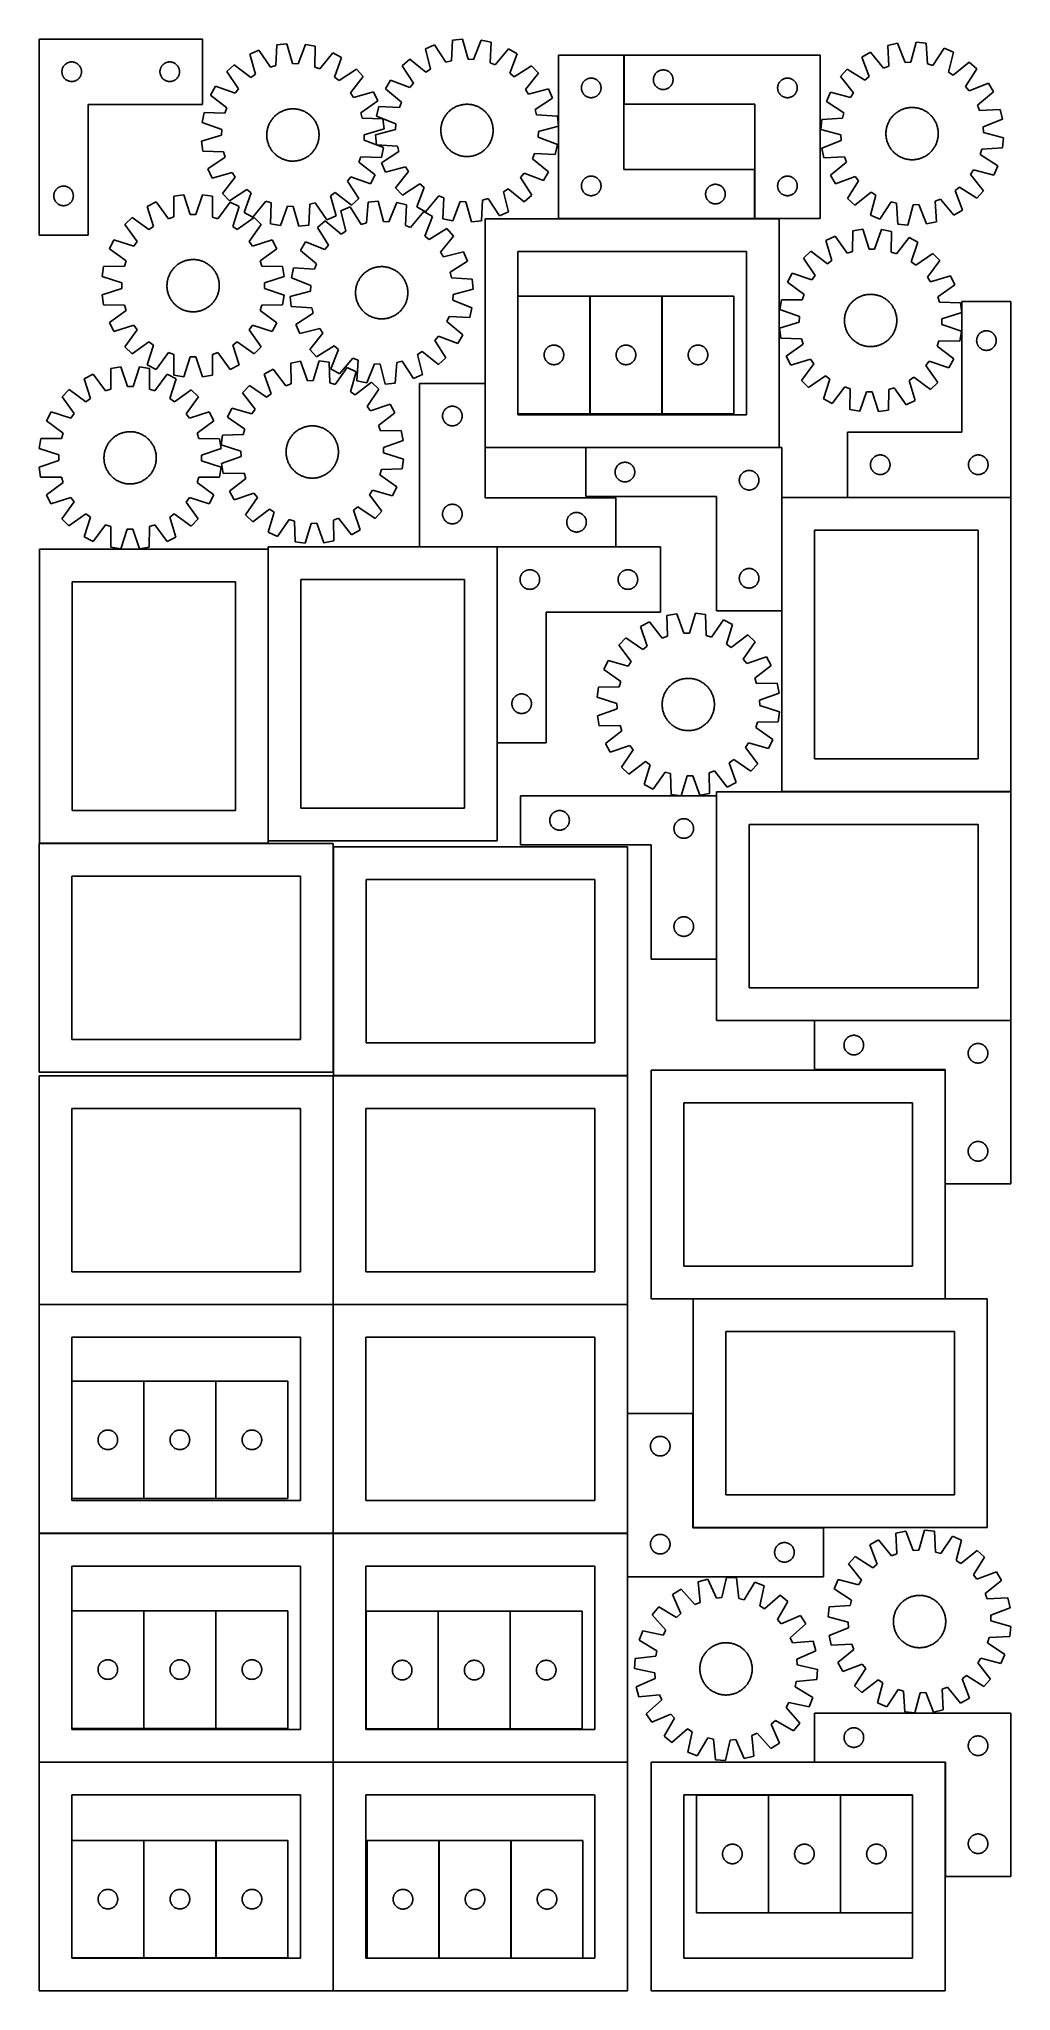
# Model space of a CAD drawing. Header units: millimetres. Extents: x 7 to 1493, y 7 to 2993.
import ezdxf

# ---------------------------------------------------------------- set-up
doc = ezdxf.new("R2010")
doc.units = ezdxf.units.MM
doc.layers.add('COMMON', color=5, linetype='CONTINUOUS', true_color=0x0000ff)
doc.layers.add('CUT', color=7, linetype='CONTINUOUS', true_color=0x000000)

msp = doc.modelspace()

# ---------------------------------------------------------------- linework, layer by layer
at = {"layer": 'COMMON'}
for p, q in [((901.409569, 2968.721359), (901.409569, 2893.721359)), ((1101.409569, 2793.721359), (1101.409569, 2718.721359)), ((1101.309569, 2718.621359), (801.309569, 2718.621359)), ((1139.038773, 2718.621359), (1101.50957, 2718.621359)), ((849.3789, 2600.115587), (849.3789, 2420.115587)), ((959.578901, 2600.115587), (959.578901, 2420.115587)), ((688.938772, 2466.576478), (688.938772, 2368.521358)), ((842.884328, 2368.421357), (1139.038773, 2368.421357)), ((1142.984328, 2291.848177), (1142.984328, 2118.321357)), ((1493.084329, 2291.948178), (1243.488394, 2291.948178)), ((357.104064, 2213.044756), (357.104064, 1766.376477)), ((707.204065, 2216.476478), (588.838772, 2216.476478)), ((707.304066, 1916.376477), (707.304066, 2216.376477)), ((888.838772, 2216.476478), (707.404066, 2216.476478)), ((1042.984328, 1835.35749), (1042.984328, 1585.35749)), ((1143.084329, 1841.748176), (1493.084329, 1841.748176)), ((456.736257, 1757.324784), (456.736257, 1412.623824)), ((1193.064424, 1491.548175), (1493.064424, 1491.548175)), ((456.624736, 1057.124783), (456.624736, 1407.124783)), ((456.836258, 1407.224783), (906.724736, 1407.224783)), ((1392.964424, 1241.448175), (1392.964424, 1415.832119)), ((6.524735, 1057.024782), (456.524735, 1057.024782)), ((456.624735, 1056.924782), (456.624735, 706.924782)), ((906.724736, 1057.024783), (456.724736, 1057.024783)), ((1392.864423, 1065.732119), (1007.124738, 1065.732119)), ((166.864862, 939.916673), (166.864862, 759.916673)), ((277.064863, 939.916673), (277.064863, 759.916673)), ((906.824737, 706.924782), (906.824737, 890.245789)), ((1007.024737, 890.245789), (1007.024737, 715.632118)), ((6.524735, 706.824781), (456.524735, 706.824781)), ((456.624735, 706.724781), (456.624735, 356.724781)), ((456.724736, 706.824781), (906.724736, 706.824781)), ((906.824737, 640.245789), (906.824737, 706.724781)), ((166.864863, 408.391893), (166.864863, 588.391893)), ((277.064863, 588.391893), (277.064863, 408.391893)), ((617.189508, 587.552477), (617.189508, 407.552477)), ((727.389509, 587.552477), (727.389509, 407.552477)), ((6.524735, 356.62478), (456.524735, 356.62478)), ((456.624735, 356.52478), (456.624735, 6.52478)), ((456.724736, 356.62478), (906.724736, 356.62478)), ((1392.933233, 356.686475), (1193.133234, 356.686475)), ((1393.033234, 181.786475), (1393.033234, 356.586474)), ((1122.393105, 126.197733), (1122.393105, 306.197733)), ((1232.593106, 126.197733), (1232.593106, 306.197733)), ((166.955266, 237.017015), (166.955266, 57.017015)), ((277.155267, 237.017015), (277.155267, 57.017015)), ((618.389703, 236.867128), (618.389703, 56.867128)), ((728.589704, 236.867128), (728.589704, 56.867128))]:
    msp.add_line(p, q, dxfattribs=at)
at = {"layer": 'CUT'}
for p, q in [((6.511646, 2993.472955), (6.511646, 2693.472955)), ((256.511646, 2993.472955), (6.511646, 2993.472955)), ((256.511646, 2893.472955), (256.511646, 2993.472955)), ((639.223076, 2991.906129), (637.330059, 2960.198224)), ((654.527638, 2993.487569), (639.223076, 2991.906129)), ((662.864269, 2962.836707), (654.527638, 2993.487569)), ((683.02471, 2991.943979), (671.426062, 2962.372944)), ((698.068905, 2988.718649), (683.02471, 2991.943979)), ((696.525875, 2956.991786), (698.068905, 2988.718649)), ((1320.157983, 2986.988342), (1305.120478, 2983.731966)), ((1331.817644, 2957.441311), (1320.157983, 2986.988342)), ((1348.651809, 2988.59075), (1340.378462, 2957.922746)), ((1363.959602, 2987.040903), (1348.651809, 2988.59075)), ((1365.918064, 2955.336973), (1363.959602, 2987.040903)), ((49.80524, 2956.890262), (50.504838, 2957.217709)), ((50.504838, 2957.217709), (51.220365, 2957.508708)), ((51.220365, 2957.508708), (51.949924, 2957.762486)), ((51.949924, 2957.762486), (52.69158, 2957.978371)), ((52.69158, 2957.978371), (53.443365, 2958.155791)), ((53.443365, 2958.155791), (54.203288, 2958.294274)), ((54.203288, 2958.294274), (54.969331, 2958.393453)), ((54.969331, 2958.393453), (55.739465, 2958.453067)), ((55.739465, 2958.453067), (56.511646, 2958.472955)), ((56.511646, 2958.472955), (57.283828, 2958.453067)), ((57.283828, 2958.453067), (58.053961, 2958.393453)), ((58.053961, 2958.393453), (58.820005, 2958.294274)), ((58.820005, 2958.294274), (59.579927, 2958.155791)), ((59.579927, 2958.155791), (60.331713, 2957.978371)), ((60.331713, 2957.978371), (61.073369, 2957.762486)), ((61.073369, 2957.762486), (61.802928, 2957.508708)), ((61.802928, 2957.508708), (62.518455, 2957.217709)), ((62.518455, 2957.217709), (63.218053, 2956.890262)), ((199.80524, 2956.890262), (200.504838, 2957.217709)), ((200.504838, 2957.217709), (201.220365, 2957.508708)), ((201.220365, 2957.508708), (201.949924, 2957.762486)), ((201.949924, 2957.762486), (202.69158, 2957.978371)), ((202.69158, 2957.978371), (203.443365, 2958.155791)), ((203.443365, 2958.155791), (204.203288, 2958.294274)), ((204.203288, 2958.294274), (204.969331, 2958.393453)), ((204.969331, 2958.393453), (205.739465, 2958.453067)), ((205.739465, 2958.453067), (206.511646, 2958.472955)), ((206.511646, 2958.472955), (207.283828, 2958.453067)), ((207.283828, 2958.453067), (208.053961, 2958.393453)), ((208.053961, 2958.393453), (208.820005, 2958.294274)), ((208.820005, 2958.294274), (209.579927, 2958.155791)), ((209.579927, 2958.155791), (210.331713, 2957.978371)), ((210.331713, 2957.978371), (211.073369, 2957.762486)), ((211.073369, 2957.762486), (211.802928, 2957.508708)), ((211.802928, 2957.508708), (212.518455, 2957.217709)), ((212.518455, 2957.217709), (213.218053, 2956.890262)), ((342.873345, 2976.650806), (328.924828, 2970.157007)), ((328.924828, 2970.157007), (337.492759, 2939.569995)), ((360.764538, 2950.404283), (342.873345, 2976.650806)), ((370.311507, 2984.500207), (369.008187, 2952.762594)), ((385.584029, 2986.365848), (370.311507, 2984.500207)), ((394.488943, 2955.875239), (385.584029, 2986.365848)), ((414.10487, 2985.352214), (403.057877, 2955.570698)), ((429.206416, 2982.407075), (414.10487, 2985.352214)), ((428.253377, 2950.657013), (429.206416, 2982.407075)), ((456.018118, 2972.629627), (436.308809, 2947.719431)), ((469.470444, 2965.161999), (456.018118, 2972.629627)), ((458.75274, 2935.260401), (469.470444, 2965.161999)), ((573.615028, 2962.833313), (562.162925, 2952.558106)), ((598.375629, 2942.936394), (573.615028, 2962.833313)), ((611.643754, 2984.56809), (597.576944, 2978.334682)), ((597.576944, 2978.334682), (605.574858, 2947.593697)), ((629.043999, 2957.993549), (611.643754, 2984.56809)), ((637.330059, 2960.198224), (629.043999, 2957.993549)), ((671.426062, 2962.372944), (662.864269, 2962.836707)), ((724.694236, 2978.444527), (704.525313, 2953.904981)), ((738.005433, 2970.728144), (724.694236, 2978.444527)), ((726.733786, 2941.030927), (738.005433, 2970.728144)), ((901.309569, 2968.721359), (801.309569, 2968.721359)), ((801.309569, 2968.721359), (801.309569, 2718.721359)), ((901.309569, 2793.721359), (901.309569, 2968.721359)), ((1201.50957, 2968.721359), (901.50957, 2968.721359)), ((901.50957, 2968.721359), (901.50957, 2893.721359)), ((1201.50957, 2718.721359), (1201.50957, 2968.721359)), ((1278.51641, 2973.402909), (1265.221169, 2965.659067)), ((1265.221169, 2965.659067), (1276.554091, 2935.985179)), ((1298.735942, 2948.905046), (1278.51641, 2973.402909)), ((1305.120478, 2983.731966), (1306.728992, 2952.008356)), ((1340.378462, 2957.922746), (1331.817644, 2957.441311)), ((1391.554012, 2979.759807), (1374.208656, 2953.149407)), ((1405.633659, 2973.555447), (1391.554012, 2979.759807)), ((1397.699214, 2942.79802), (1405.633659, 2973.555447)), ((1429.62752, 2958.103572), (1404.908041, 2938.155587)), ((1441.100807, 2947.852024), (1429.62752, 2958.103572)), ((41.516619, 2943.859174), (41.556384, 2944.630587)), ((41.516619, 2943.086737), (41.516619, 2943.859174)), ((41.556384, 2942.315323), (41.516619, 2943.086737)), ((41.556384, 2944.630587), (41.635806, 2945.398931)), ((41.635806, 2941.54698), (41.556384, 2942.315323)), ((41.635806, 2945.398931), (41.754677, 2946.162167)), ((41.754677, 2940.783744), (41.635806, 2941.54698)), ((41.754677, 2946.162167), (41.912681, 2946.918271)), ((41.912681, 2940.027639), (41.754677, 2940.783744)), ((41.912681, 2946.918271), (42.109398, 2947.66524)), ((42.109398, 2939.280671), (41.912681, 2940.027639)), ((42.109398, 2947.66524), (42.344308, 2948.401091)), ((42.344308, 2938.54482), (42.109398, 2939.280671)), ((42.344308, 2948.401091), (42.616787, 2949.123874)), ((42.616787, 2937.822037), (42.344308, 2938.54482)), ((42.616787, 2949.123874), (42.926112, 2949.831671)), ((42.926112, 2937.114239), (42.616787, 2937.822037)), ((42.926112, 2949.831671), (43.271464, 2950.522606)), ((43.271464, 2936.423304), (42.926112, 2937.114239)), ((43.271464, 2950.522606), (43.651927, 2951.194847)), ((43.651927, 2935.751063), (43.271464, 2936.423304)), ((43.651927, 2951.194847), (44.066491, 2951.846611)), ((44.066491, 2935.0993), (43.651927, 2935.751063)), ((44.066491, 2951.846611), (44.514058, 2952.47617)), ((44.514058, 2934.469741), (44.066491, 2935.0993)), ((44.514058, 2952.47617), (44.99344, 2953.081853)), ((44.99344, 2933.864058), (44.514058, 2934.469741)), ((44.99344, 2953.081853), (45.503366, 2953.662055)), ((45.503366, 2933.283855), (44.99344, 2933.864058)), ((45.503366, 2953.662055), (46.042484, 2954.215238)), ((46.042484, 2932.730673), (45.503366, 2933.283855)), ((46.042484, 2954.215238), (46.609365, 2954.739934)), ((46.609365, 2932.205976), (46.042484, 2932.730673)), ((46.609365, 2954.739934), (47.202504, 2955.234752)), ((47.202504, 2931.711158), (46.609365, 2932.205976)), ((47.202504, 2955.234752), (47.82033, 2955.69838)), ((47.82033, 2931.24753), (47.202504, 2931.711158)), ((47.82033, 2955.69838), (48.461204, 2956.129589)), ((48.461204, 2930.816322), (47.82033, 2931.24753)), ((48.461204, 2956.129589), (49.123425, 2956.527234)), ((49.123425, 2930.418677), (48.461204, 2930.816322)), ((49.123425, 2956.527234), (49.80524, 2956.890262)), ((49.80524, 2930.055649), (49.123425, 2930.418677)), ((50.504838, 2929.728202), (49.80524, 2930.055649)), ((51.220365, 2929.437203), (50.504838, 2929.728202)), ((51.949924, 2929.183425), (51.220365, 2929.437203)), ((52.69158, 2928.967539), (51.949924, 2929.183425)), ((53.443365, 2928.79012), (52.69158, 2928.967539)), ((54.203288, 2928.651637), (53.443365, 2928.79012)), ((54.969331, 2928.552457), (54.203288, 2928.651637)), ((55.739465, 2928.492844), (54.969331, 2928.552457)), ((56.511646, 2928.472955), (55.739465, 2928.492844)), ((57.283828, 2928.492844), (56.511646, 2928.472955)), ((58.053961, 2928.552457), (57.283828, 2928.492844)), ((58.820005, 2928.651637), (58.053961, 2928.552457)), ((59.579927, 2928.79012), (58.820005, 2928.651637)), ((60.331713, 2928.967539), (59.579927, 2928.79012)), ((61.073369, 2929.183425), (60.331713, 2928.967539)), ((61.802928, 2929.437203), (61.073369, 2929.183425)), ((62.518455, 2929.728202), (61.802928, 2929.437203)), ((63.218053, 2930.055649), (62.518455, 2929.728202)), ((63.218053, 2956.890262), (63.899867, 2956.527234)), ((63.899867, 2930.418677), (63.218053, 2930.055649)), ((63.899867, 2956.527234), (64.562089, 2956.129589)), ((64.562089, 2930.816322), (63.899867, 2930.418677)), ((64.562089, 2956.129589), (65.202963, 2955.69838)), ((65.202963, 2931.24753), (64.562089, 2930.816322)), ((65.202963, 2955.69838), (65.820789, 2955.234752)), ((65.820789, 2931.711158), (65.202963, 2931.24753)), ((65.820789, 2955.234752), (66.413928, 2954.739934)), ((66.413928, 2932.205976), (65.820789, 2931.711158)), ((66.413928, 2954.739934), (66.980809, 2954.215238)), ((66.980809, 2932.730673), (66.413928, 2932.205976)), ((66.980809, 2954.215238), (67.519927, 2953.662055)), ((67.519927, 2933.283855), (66.980809, 2932.730673)), ((67.519927, 2953.662055), (68.029853, 2953.081853)), ((68.029853, 2933.864058), (67.519927, 2933.283855)), ((68.029853, 2953.081853), (68.509235, 2952.47617)), ((68.509235, 2934.469741), (68.029853, 2933.864058)), ((68.509235, 2952.47617), (68.956802, 2951.846611)), ((68.956802, 2935.0993), (68.509235, 2934.469741)), ((68.956802, 2951.846611), (69.371366, 2951.194847)), ((69.371366, 2935.751063), (68.956802, 2935.0993)), ((69.371366, 2951.194847), (69.751828, 2950.522606)), ((69.751828, 2936.423304), (69.371366, 2935.751063)), ((69.751828, 2950.522606), (70.09718, 2949.831671)), ((70.09718, 2937.114239), (69.751828, 2936.423304)), ((70.09718, 2949.831671), (70.406506, 2949.123874)), ((70.406506, 2937.822037), (70.09718, 2937.114239)), ((70.406506, 2949.123874), (70.678985, 2948.401091)), ((70.678985, 2938.54482), (70.406506, 2937.822037)), ((70.678985, 2948.401091), (70.913895, 2947.66524)), ((70.913895, 2939.280671), (70.678985, 2938.54482)), ((70.913895, 2947.66524), (71.110612, 2946.918271)), ((71.110612, 2940.027639), (70.913895, 2939.280671)), ((71.110612, 2946.918271), (71.268616, 2946.162167)), ((71.268616, 2940.783744), (71.110612, 2940.027639)), ((71.268616, 2946.162167), (71.387487, 2945.398931)), ((71.387487, 2941.54698), (71.268616, 2940.783744)), ((71.387487, 2945.398931), (71.466909, 2944.630587)), ((71.466909, 2942.315323), (71.387487, 2941.54698)), ((71.466909, 2944.630587), (71.506673, 2943.859174)), ((71.506673, 2943.086737), (71.466909, 2942.315323)), ((71.506673, 2943.859174), (71.506673, 2943.086737)), ((191.516619, 2943.859174), (191.556384, 2944.630587)), ((191.516619, 2943.086737), (191.516619, 2943.859174)), ((191.556384, 2942.315323), (191.516619, 2943.086737)), ((191.556384, 2944.630587), (191.635806, 2945.398931)), ((191.635806, 2941.54698), (191.556384, 2942.315323)), ((191.635806, 2945.398931), (191.754677, 2946.162167)), ((191.754677, 2940.783744), (191.635806, 2941.54698)), ((191.754677, 2946.162167), (191.912681, 2946.918271)), ((191.912681, 2940.027639), (191.754677, 2940.783744)), ((191.912681, 2946.918271), (192.109398, 2947.66524)), ((192.109398, 2939.280671), (191.912681, 2940.027639)), ((192.109398, 2947.66524), (192.344308, 2948.401091)), ((192.344308, 2938.54482), (192.109398, 2939.280671)), ((192.344308, 2948.401091), (192.616787, 2949.123874)), ((192.616787, 2937.822037), (192.344308, 2938.54482)), ((192.616787, 2949.123874), (192.926112, 2949.831671)), ((192.926112, 2937.114239), (192.616787, 2937.822037)), ((192.926112, 2949.831671), (193.271464, 2950.522606)), ((193.271464, 2936.423304), (192.926112, 2937.114239)), ((193.271464, 2950.522606), (193.651927, 2951.194847)), ((193.651927, 2935.751063), (193.271464, 2936.423304)), ((193.651927, 2951.194847), (194.066491, 2951.846611)), ((194.066491, 2935.0993), (193.651927, 2935.751063)), ((194.066491, 2951.846611), (194.514058, 2952.47617)), ((194.514058, 2934.469741), (194.066491, 2935.0993)), ((194.514058, 2952.47617), (194.99344, 2953.081853)), ((194.99344, 2933.864058), (194.514058, 2934.469741)), ((194.99344, 2953.081853), (195.503366, 2953.662055)), ((195.503366, 2933.283855), (194.99344, 2933.864058)), ((195.503366, 2953.662055), (196.042484, 2954.215238)), ((196.042484, 2932.730673), (195.503366, 2933.283855)), ((196.042484, 2954.215238), (196.609365, 2954.739934)), ((196.609365, 2932.205976), (196.042484, 2932.730673)), ((196.609365, 2954.739934), (197.202504, 2955.234752)), ((197.202504, 2931.711158), (196.609365, 2932.205976)), ((197.202504, 2955.234752), (197.82033, 2955.69838)), ((197.82033, 2931.24753), (197.202504, 2931.711158)), ((197.82033, 2955.69838), (198.461204, 2956.129589)), ((198.461204, 2930.816322), (197.82033, 2931.24753)), ((198.461204, 2956.129589), (199.123425, 2956.527234)), ((199.123425, 2930.418677), (198.461204, 2930.816322)), ((199.123425, 2956.527234), (199.80524, 2956.890262)), ((199.80524, 2930.055649), (199.123425, 2930.418677)), ((200.504838, 2929.728202), (199.80524, 2930.055649)), ((201.220365, 2929.437203), (200.504838, 2929.728202)), ((201.949924, 2929.183425), (201.220365, 2929.437203)), ((202.69158, 2928.967539), (201.949924, 2929.183425)), ((203.443365, 2928.79012), (202.69158, 2928.967539)), ((204.203288, 2928.651637), (203.443365, 2928.79012)), ((204.969331, 2928.552457), (204.203288, 2928.651637)), ((205.739465, 2928.492844), (204.969331, 2928.552457)), ((206.511646, 2928.472955), (205.739465, 2928.492844)), ((207.283828, 2928.492844), (206.511646, 2928.472955)), ((208.053961, 2928.552457), (207.283828, 2928.492844)), ((208.820005, 2928.651637), (208.053961, 2928.552457)), ((209.579927, 2928.79012), (208.820005, 2928.651637)), ((210.331713, 2928.967539), (209.579927, 2928.79012)), ((211.073369, 2929.183425), (210.331713, 2928.967539)), ((211.802928, 2929.437203), (211.073369, 2929.183425)), ((212.518455, 2929.728202), (211.802928, 2929.437203)), ((213.218053, 2930.055649), (212.518455, 2929.728202)), ((213.218053, 2956.890262), (213.899867, 2956.527234)), ((213.899867, 2930.418677), (213.218053, 2930.055649)), ((213.899867, 2956.527234), (214.562089, 2956.129589)), ((214.562089, 2930.816322), (213.899867, 2930.418677)), ((214.562089, 2956.129589), (215.202963, 2955.69838)), ((215.202963, 2931.24753), (214.562089, 2930.816322)), ((215.202963, 2955.69838), (215.820789, 2955.234752)), ((215.820789, 2931.711158), (215.202963, 2931.24753)), ((215.820789, 2955.234752), (216.413928, 2954.739934)), ((216.413928, 2932.205976), (215.820789, 2931.711158)), ((216.413928, 2954.739934), (216.980809, 2954.215238)), ((216.980809, 2932.730673), (216.413928, 2932.205976)), ((216.980809, 2954.215238), (217.519927, 2953.662055)), ((217.519927, 2933.283855), (216.980809, 2932.730673)), ((217.519927, 2953.662055), (218.029853, 2953.081853)), ((218.029853, 2933.864058), (217.519927, 2933.283855)), ((218.029853, 2953.081853), (218.509235, 2952.47617)), ((218.509235, 2934.469741), (218.029853, 2933.864058)), ((218.509235, 2952.47617), (218.956802, 2951.846611)), ((218.956802, 2935.0993), (218.509235, 2934.469741)), ((218.956802, 2951.846611), (219.371366, 2951.194847)), ((219.371366, 2935.751063), (218.956802, 2935.0993)), ((219.371366, 2951.194847), (219.751828, 2950.522606)), ((219.751828, 2936.423304), (219.371366, 2935.751063)), ((219.751828, 2950.522606), (220.09718, 2949.831671)), ((220.09718, 2937.114239), (219.751828, 2936.423304)), ((220.09718, 2949.831671), (220.406506, 2949.123874)), ((220.406506, 2937.822037), (220.09718, 2937.114239)), ((220.406506, 2949.123874), (220.678985, 2948.401091)), ((220.678985, 2938.54482), (220.406506, 2937.822037)), ((220.678985, 2948.401091), (220.913895, 2947.66524)), ((220.913895, 2939.280671), (220.678985, 2938.54482)), ((220.913895, 2947.66524), (221.110612, 2946.918271)), ((221.110612, 2940.027639), (220.913895, 2939.280671)), ((221.110612, 2946.918271), (221.268616, 2946.162167)), ((221.268616, 2940.783744), (221.110612, 2940.027639)), ((221.268616, 2946.162167), (221.387487, 2945.398931)), ((221.387487, 2941.54698), (221.268616, 2940.783744)), ((221.387487, 2945.398931), (221.466909, 2944.630587)), ((221.466909, 2942.315323), (221.387487, 2941.54698)), ((221.466909, 2944.630587), (221.506673, 2943.859174)), ((221.506673, 2943.086737), (221.466909, 2942.315323)), ((221.506673, 2943.859174), (221.506673, 2943.086737)), ((305.255184, 2954.212925), (293.99605, 2943.726626)), ((293.99605, 2943.726626), (311.596543, 2917.284285)), ((330.381341, 2934.779681), (305.255184, 2954.212925)), ((337.492759, 2939.569995), (330.381341, 2934.779681)), ((369.008187, 2952.762594), (360.764538, 2950.404283)), ((403.057877, 2955.570698), (394.488943, 2955.875239)), ((436.308809, 2947.719431), (428.253377, 2950.657013)), ((465.506149, 2929.977329), (458.75274, 2935.260401)), ((491.94849, 2947.577822), (465.506149, 2929.977329)), ((483.001544, 2911.192531), (502.434788, 2936.318689)), ((502.434788, 2936.318689), (491.94849, 2947.577822)), ((544.163975, 2930.410789), (536.447592, 2917.099592)), ((573.861192, 2919.139141), (544.163975, 2930.410789)), ((562.162925, 2952.558106), (579.26888, 2925.793184)), ((605.574858, 2947.593697), (598.375629, 2942.936394)), ((704.525313, 2953.904981), (696.525875, 2956.991786)), ((733.387828, 2935.623239), (726.733786, 2941.030927)), ((760.15275, 2952.729194), (733.387828, 2935.623239)), ((750.531039, 2916.51649), (770.427958, 2941.277092)), ((770.427958, 2941.277092), (760.15275, 2952.729194)), ((838.652936, 2926.771802), (839.084144, 2927.412675)), ((839.084144, 2927.412675), (839.547772, 2928.030501)), ((839.547772, 2928.030501), (840.04259, 2928.623641)), ((840.04259, 2928.623641), (840.567287, 2929.190521)), ((840.567287, 2929.190521), (841.120469, 2929.729639)), ((841.120469, 2929.729639), (841.700672, 2930.239565)), ((841.700672, 2930.239565), (842.306355, 2930.718947)), ((842.306355, 2930.718947), (842.935914, 2931.166514)), ((842.935914, 2931.166514), (843.587677, 2931.581078)), ((843.587677, 2931.581078), (844.259918, 2931.961541)), ((844.259918, 2931.961541), (844.950854, 2932.306893)), ((844.950854, 2932.306893), (845.658651, 2932.616218)), ((845.658651, 2932.616218), (846.381434, 2932.888697)), ((846.381434, 2932.888697), (847.117285, 2933.123607)), ((847.117285, 2933.123607), (847.864253, 2933.320324)), ((847.864253, 2933.320324), (848.620358, 2933.478328)), ((848.620358, 2933.478328), (849.383594, 2933.597199)), ((849.383594, 2933.597199), (850.151937, 2933.676622)), ((850.151937, 2933.676622), (850.923351, 2933.716386)), ((850.923351, 2933.716386), (851.695788, 2933.716386)), ((851.695788, 2933.716386), (852.467201, 2933.676622)), ((852.467201, 2933.676622), (853.235545, 2933.597199)), ((853.235545, 2933.597199), (853.998781, 2933.478328)), ((853.998781, 2933.478328), (854.754886, 2933.320324)), ((854.754886, 2933.320324), (855.501854, 2933.123607)), ((855.501854, 2933.123607), (856.237705, 2932.888697)), ((856.237705, 2932.888697), (856.960488, 2932.616218)), ((856.960488, 2932.616218), (857.668285, 2932.306893)), ((857.668285, 2932.306893), (858.359221, 2931.961541)), ((858.359221, 2931.961541), (859.031461, 2931.581078)), ((859.031461, 2931.581078), (859.683225, 2931.166514)), ((859.683225, 2931.166514), (860.312784, 2930.718947)), ((860.312784, 2930.718947), (860.918467, 2930.239565)), ((860.918467, 2930.239565), (861.49867, 2929.729639)), ((861.49867, 2929.729639), (862.051852, 2929.190521)), ((862.051852, 2929.190521), (862.576548, 2928.623641)), ((862.576548, 2928.623641), (863.071367, 2928.030501)), ((863.071367, 2928.030501), (863.534994, 2927.412675)), ((863.534994, 2927.412675), (863.966203, 2926.771802)), ((946.50957, 2931.221359), (946.529459, 2931.99354)), ((946.529459, 2930.449177), (946.50957, 2931.221359)), ((946.529459, 2931.99354), (946.589072, 2932.763674)), ((946.589072, 2929.679044), (946.529459, 2930.449177)), ((946.589072, 2932.763674), (946.688252, 2933.529717)), ((946.688252, 2928.913), (946.589072, 2929.679044)), ((946.688252, 2933.529717), (946.826735, 2934.28964)), ((946.826735, 2928.153078), (946.688252, 2928.913)), ((946.826735, 2934.28964), (947.004155, 2935.041426)), ((947.004155, 2927.401292), (946.826735, 2928.153078)), ((947.004155, 2935.041426), (947.22004, 2935.783081)), ((947.22004, 2926.659636), (947.004155, 2927.401292)), ((947.22004, 2935.783081), (947.473818, 2936.51264)), ((947.473818, 2936.51264), (947.764817, 2937.228167)), ((947.764817, 2937.228167), (948.092264, 2937.927766)), ((948.092264, 2937.927766), (948.455292, 2938.60958)), ((948.455292, 2938.60958), (948.852937, 2939.271802)), ((948.852937, 2939.271802), (949.284145, 2939.912675)), ((949.284145, 2939.912675), (949.747773, 2940.530501)), ((949.747773, 2940.530501), (950.242591, 2941.123641)), ((950.242591, 2941.123641), (950.767288, 2941.690521)), ((950.767288, 2941.690521), (951.32047, 2942.229639)), ((951.32047, 2942.229639), (951.900673, 2942.739565)), ((951.900673, 2942.739565), (952.506356, 2943.218947)), ((952.506356, 2943.218947), (953.135915, 2943.666514)), ((953.135915, 2943.666514), (953.787678, 2944.081078)), ((953.787678, 2944.081078), (954.459919, 2944.461541)), ((954.459919, 2944.461541), (955.150855, 2944.806893)), ((955.150855, 2944.806893), (955.858652, 2945.116218)), ((955.858652, 2945.116218), (956.581435, 2945.388697)), ((956.581435, 2945.388697), (957.317286, 2945.623607)), ((957.317286, 2945.623607), (958.064254, 2945.820324)), ((958.064254, 2945.820324), (958.820359, 2945.978328)), ((958.820359, 2945.978328), (959.583595, 2946.097199)), ((959.583595, 2946.097199), (960.351938, 2946.176622)), ((960.351938, 2946.176622), (961.123352, 2946.216386)), ((961.123352, 2946.216386), (961.895789, 2946.216386)), ((961.895789, 2946.216386), (962.667202, 2946.176622)), ((962.667202, 2946.176622), (963.435546, 2946.097199)), ((963.435546, 2946.097199), (964.198782, 2945.978328)), ((964.198782, 2945.978328), (964.954887, 2945.820324)), ((964.954887, 2945.820324), (965.701855, 2945.623607)), ((965.701855, 2945.623607), (966.437706, 2945.388697)), ((966.437706, 2945.388697), (967.160489, 2945.116218)), ((967.160489, 2945.116218), (967.868286, 2944.806893)), ((967.868286, 2944.806893), (968.559222, 2944.461541)), ((968.559222, 2944.461541), (969.231462, 2944.081078)), ((969.231462, 2944.081078), (969.883226, 2943.666514)), ((969.883226, 2943.666514), (970.512785, 2943.218947)), ((970.512785, 2943.218947), (971.118468, 2942.739565)), ((971.118468, 2942.739565), (971.698671, 2942.229639)), ((971.698671, 2942.229639), (972.251853, 2941.690521)), ((972.251853, 2941.690521), (972.776549, 2941.123641)), ((972.776549, 2941.123641), (973.271368, 2940.530501)), ((973.271368, 2940.530501), (973.734995, 2939.912675)), ((973.734995, 2939.912675), (974.166204, 2939.271802)), ((974.166204, 2939.271802), (974.563849, 2938.60958)), ((974.563849, 2938.60958), (974.926877, 2937.927766)), ((974.926877, 2937.927766), (975.254324, 2937.228167)), ((975.254324, 2937.228167), (975.545323, 2936.51264)), ((975.545323, 2936.51264), (975.799101, 2935.783081)), ((975.799101, 2935.783081), (976.014986, 2935.041426)), ((976.014986, 2927.401292), (975.799101, 2926.659636)), ((976.014986, 2935.041426), (976.192406, 2934.28964)), ((976.192406, 2928.153078), (976.014986, 2927.401292)), ((976.192406, 2934.28964), (976.330889, 2933.529717)), ((976.330889, 2928.913), (976.192406, 2928.153078)), ((976.330889, 2933.529717), (976.430069, 2932.763674)), ((976.430069, 2929.679044), (976.330889, 2928.913)), ((976.430069, 2932.763674), (976.489682, 2931.99354)), ((976.489682, 2930.449177), (976.430069, 2929.679044)), ((976.489682, 2931.99354), (976.50957, 2931.221359)), ((976.50957, 2931.221359), (976.489682, 2930.449177)), ((1138.852937, 2926.771802), (1139.284145, 2927.412675)), ((1139.284145, 2927.412675), (1139.747773, 2928.030501)), ((1139.747773, 2928.030501), (1140.242591, 2928.623641)), ((1140.242591, 2928.623641), (1140.767288, 2929.190521)), ((1140.767288, 2929.190521), (1141.32047, 2929.729639)), ((1141.32047, 2929.729639), (1141.900673, 2930.239565)), ((1141.900673, 2930.239565), (1142.506356, 2930.718947)), ((1142.506356, 2930.718947), (1143.135915, 2931.166514)), ((1143.135915, 2931.166514), (1143.787678, 2931.581078)), ((1143.787678, 2931.581078), (1144.459919, 2931.961541)), ((1144.459919, 2931.961541), (1145.150855, 2932.306893)), ((1145.150855, 2932.306893), (1145.858652, 2932.616218)), ((1145.858652, 2932.616218), (1146.581435, 2932.888697)), ((1146.581435, 2932.888697), (1147.317286, 2933.123607)), ((1147.317286, 2933.123607), (1148.064254, 2933.320324)), ((1148.064254, 2933.320324), (1148.820359, 2933.478328)), ((1148.820359, 2933.478328), (1149.583595, 2933.597199)), ((1149.583595, 2933.597199), (1150.351938, 2933.676622)), ((1150.351938, 2933.676622), (1151.123352, 2933.716386)), ((1151.123352, 2933.716386), (1151.895789, 2933.716386)), ((1151.895789, 2933.716386), (1152.667202, 2933.676622)), ((1152.667202, 2933.676622), (1153.435546, 2933.597199)), ((1153.435546, 2933.597199), (1154.198782, 2933.478328)), ((1154.198782, 2933.478328), (1154.954887, 2933.320324)), ((1154.954887, 2933.320324), (1155.701855, 2933.123607)), ((1155.701855, 2933.123607), (1156.437706, 2932.888697)), ((1156.437706, 2932.888697), (1157.160489, 2932.616218)), ((1157.160489, 2932.616218), (1157.868286, 2932.306893)), ((1157.868286, 2932.306893), (1158.559222, 2931.961541)), ((1158.559222, 2931.961541), (1159.231462, 2931.581078)), ((1159.231462, 2931.581078), (1159.883226, 2931.166514)), ((1159.883226, 2931.166514), (1160.512785, 2930.718947)), ((1160.512785, 2930.718947), (1161.118468, 2930.239565)), ((1161.118468, 2930.239565), (1161.698671, 2929.729639)), ((1161.698671, 2929.729639), (1162.251853, 2929.190521)), ((1162.251853, 2929.190521), (1162.776549, 2928.623641)), ((1162.776549, 2928.623641), (1163.271368, 2928.030501)), ((1163.271368, 2928.030501), (1163.734995, 2927.412675)), ((1163.734995, 2927.412675), (1164.166204, 2926.771802)), ((1243.111051, 2947.614441), (1232.859504, 2936.141154)), ((1232.859504, 2936.141154), (1252.807489, 2911.421675)), ((1269.911224, 2930.563768), (1243.111051, 2947.614441)), ((1276.554091, 2935.985179), (1269.911224, 2930.563768)), ((1306.728992, 2952.008356), (1298.735942, 2948.905046)), ((1374.208656, 2953.149407), (1365.918064, 2955.336973)), ((1404.908041, 2938.155587), (1397.699214, 2942.79802)), ((1424.050134, 2921.051851), (1441.100807, 2947.852024)), ((276.411873, 2921.24858), (268.944245, 2907.796254)), ((268.944245, 2907.796254), (293.854442, 2888.086945)), ((306.313472, 2910.530877), (276.411873, 2921.24858)), ((311.596543, 2917.284285), (306.313472, 2910.530877)), ((487.791859, 2904.081114), (483.001544, 2911.192531)), ((518.378871, 2912.649045), (487.791859, 2904.081114)), ((498.626147, 2880.809334), (524.872669, 2898.700528)), ((524.872669, 2898.700528), (518.378871, 2912.649045)), ((536.447592, 2917.099592), (560.987138, 2896.930669)), ((579.26888, 2925.793184), (573.861192, 2919.139141)), ((755.188342, 2909.317261), (750.531039, 2916.51649)), ((785.929326, 2917.315176), (755.188342, 2909.317261)), ((765.588194, 2885.84812), (792.162735, 2903.248365)), ((792.162735, 2903.248365), (785.929326, 2917.315176)), ((836.309569, 2918.721359), (836.329458, 2919.49354)), ((836.329458, 2917.949177), (836.309569, 2918.721359)), ((836.329458, 2919.49354), (836.389071, 2920.263674)), ((836.389071, 2917.179044), (836.329458, 2917.949177)), ((836.389071, 2920.263674), (836.488251, 2921.029717)), ((836.488251, 2916.413), (836.389071, 2917.179044)), ((836.488251, 2921.029717), (836.626734, 2921.78964)), ((836.626734, 2915.653078), (836.488251, 2916.413)), ((836.626734, 2921.78964), (836.804154, 2922.541426)), ((836.804154, 2914.901292), (836.626734, 2915.653078)), ((836.804154, 2922.541426), (837.020039, 2923.283081)), ((837.020039, 2914.159636), (836.804154, 2914.901292)), ((837.020039, 2923.283081), (837.273817, 2924.01264)), ((837.273817, 2913.430077), (837.020039, 2914.159636)), ((837.273817, 2924.01264), (837.564816, 2924.728167)), ((837.564816, 2912.71455), (837.273817, 2913.430077)), ((837.564816, 2924.728167), (837.892263, 2925.427766)), ((837.892263, 2912.014952), (837.564816, 2912.71455)), ((837.892263, 2925.427766), (838.255291, 2926.10958)), ((838.255291, 2911.333138), (837.892263, 2912.014952)), ((838.255291, 2926.10958), (838.652936, 2926.771802)), ((838.652936, 2910.670916), (838.255291, 2911.333138)), ((839.084144, 2910.030042), (838.652936, 2910.670916)), ((839.547772, 2909.412217), (839.084144, 2910.030042)), ((840.04259, 2908.819077), (839.547772, 2909.412217)), ((840.567287, 2908.252196), (840.04259, 2908.819077)), ((841.120469, 2907.713078), (840.567287, 2908.252196)), ((841.700672, 2907.203152), (841.120469, 2907.713078)), ((842.306355, 2906.72377), (841.700672, 2907.203152)), ((842.935914, 2906.276204), (842.306355, 2906.72377)), ((843.587677, 2905.861639), (842.935914, 2906.276204)), ((844.259918, 2905.481177), (843.587677, 2905.861639)), ((844.950854, 2905.135825), (844.259918, 2905.481177)), ((845.658651, 2904.826499), (844.950854, 2905.135825)), ((846.381434, 2904.55402), (845.658651, 2904.826499)), ((847.117285, 2904.319111), (846.381434, 2904.55402)), ((847.864253, 2904.122393), (847.117285, 2904.319111)), ((848.620358, 2903.964389), (847.864253, 2904.122393)), ((849.383594, 2903.845519), (848.620358, 2903.964389)), ((850.151937, 2903.766096), (849.383594, 2903.845519)), ((850.923351, 2903.726332), (850.151937, 2903.766096)), ((851.695788, 2903.726332), (850.923351, 2903.726332)), ((852.467201, 2903.766096), (851.695788, 2903.726332)), ((853.235545, 2903.845519), (852.467201, 2903.766096)), ((853.998781, 2903.964389), (853.235545, 2903.845519)), ((854.754886, 2904.122393), (853.998781, 2903.964389)), ((855.501854, 2904.319111), (854.754886, 2904.122393)), ((856.237705, 2904.55402), (855.501854, 2904.319111)), ((856.960488, 2904.826499), (856.237705, 2904.55402)), ((857.668285, 2905.135825), (856.960488, 2904.826499)), ((858.359221, 2905.481177), (857.668285, 2905.135825)), ((859.031461, 2905.861639), (858.359221, 2905.481177)), ((859.683225, 2906.276204), (859.031461, 2905.861639)), ((860.312784, 2906.72377), (859.683225, 2906.276204)), ((860.918467, 2907.203152), (860.312784, 2906.72377)), ((861.49867, 2907.713078), (860.918467, 2907.203152)), ((862.051852, 2908.252196), (861.49867, 2907.713078)), ((862.576548, 2908.819077), (862.051852, 2908.252196)), ((863.071367, 2909.412217), (862.576548, 2908.819077)), ((863.534994, 2910.030042), (863.071367, 2909.412217)), ((863.966203, 2910.670916), (863.534994, 2910.030042)), ((863.966203, 2926.771802), (864.363848, 2926.10958)), ((864.363848, 2911.333138), (863.966203, 2910.670916)), ((864.363848, 2926.10958), (864.726876, 2925.427766)), ((864.726876, 2912.014952), (864.363848, 2911.333138)), ((864.726876, 2925.427766), (865.054323, 2924.728167)), ((865.054323, 2912.71455), (864.726876, 2912.014952)), ((865.054323, 2924.728167), (865.345322, 2924.01264)), ((865.345322, 2913.430077), (865.054323, 2912.71455)), ((865.345322, 2924.01264), (865.5991, 2923.283081)), ((865.5991, 2914.159636), (865.345322, 2913.430077)), ((865.5991, 2923.283081), (865.814985, 2922.541426)), ((865.814985, 2914.901292), (865.5991, 2914.159636)), ((865.814985, 2922.541426), (865.992405, 2921.78964)), ((865.992405, 2915.653078), (865.814985, 2914.901292)), ((865.992405, 2921.78964), (866.130888, 2921.029717)), ((866.130888, 2916.413), (865.992405, 2915.653078)), ((866.130888, 2921.029717), (866.230068, 2920.263674)), ((866.230068, 2917.179044), (866.130888, 2916.413)), ((866.230068, 2920.263674), (866.289681, 2919.49354)), ((866.289681, 2917.949177), (866.230068, 2917.179044)), ((866.289681, 2919.49354), (866.309569, 2918.721359)), ((866.309569, 2918.721359), (866.289681, 2917.949177)), ((947.473818, 2925.930077), (947.22004, 2926.659636)), ((947.764817, 2925.21455), (947.473818, 2925.930077)), ((948.092264, 2924.514952), (947.764817, 2925.21455)), ((948.455292, 2923.833138), (948.092264, 2924.514952)), ((948.852937, 2923.170916), (948.455292, 2923.833138)), ((949.284145, 2922.530042), (948.852937, 2923.170916)), ((949.747773, 2921.912217), (949.284145, 2922.530042)), ((950.242591, 2921.319077), (949.747773, 2921.912217)), ((950.767288, 2920.752196), (950.242591, 2921.319077)), ((951.32047, 2920.213078), (950.767288, 2920.752196)), ((951.900673, 2919.703152), (951.32047, 2920.213078)), ((952.506356, 2919.22377), (951.900673, 2919.703152)), ((953.135915, 2918.776204), (952.506356, 2919.22377)), ((953.787678, 2918.361639), (953.135915, 2918.776204)), ((954.459919, 2917.981177), (953.787678, 2918.361639)), ((955.150855, 2917.635825), (954.459919, 2917.981177)), ((955.858652, 2917.326499), (955.150855, 2917.635825)), ((956.581435, 2917.05402), (955.858652, 2917.326499)), ((957.317286, 2916.819111), (956.581435, 2917.05402)), ((958.064254, 2916.622393), (957.317286, 2916.819111)), ((958.820359, 2916.464389), (958.064254, 2916.622393)), ((959.583595, 2916.345519), (958.820359, 2916.464389)), ((960.351938, 2916.266096), (959.583595, 2916.345519)), ((961.123352, 2916.226332), (960.351938, 2916.266096)), ((961.895789, 2916.226332), (961.123352, 2916.226332)), ((962.667202, 2916.266096), (961.895789, 2916.226332)), ((963.435546, 2916.345519), (962.667202, 2916.266096)), ((964.198782, 2916.464389), (963.435546, 2916.345519)), ((964.954887, 2916.622393), (964.198782, 2916.464389)), ((965.701855, 2916.819111), (964.954887, 2916.622393)), ((966.437706, 2917.05402), (965.701855, 2916.819111)), ((967.160489, 2917.326499), (966.437706, 2917.05402)), ((967.868286, 2917.635825), (967.160489, 2917.326499)), ((968.559222, 2917.981177), (967.868286, 2917.635825)), ((969.231462, 2918.361639), (968.559222, 2917.981177)), ((969.883226, 2918.776204), (969.231462, 2918.361639)), ((970.512785, 2919.22377), (969.883226, 2918.776204)), ((971.118468, 2919.703152), (970.512785, 2919.22377)), ((971.698671, 2920.213078), (971.118468, 2919.703152)), ((972.251853, 2920.752196), (971.698671, 2920.213078)), ((972.776549, 2921.319077), (972.251853, 2920.752196)), ((973.271368, 2921.912217), (972.776549, 2921.319077)), ((973.734995, 2922.530042), (973.271368, 2921.912217)), ((974.166204, 2923.170916), (973.734995, 2922.530042)), ((974.563849, 2923.833138), (974.166204, 2923.170916)), ((974.926877, 2924.514952), (974.563849, 2923.833138)), ((975.254324, 2925.21455), (974.926877, 2924.514952)), ((975.545323, 2925.930077), (975.254324, 2925.21455)), ((975.799101, 2926.659636), (975.545323, 2925.930077)), ((1136.50957, 2918.721359), (1136.529459, 2919.49354)), ((1136.529459, 2917.949177), (1136.50957, 2918.721359)), ((1136.529459, 2919.49354), (1136.589072, 2920.263674)), ((1136.589072, 2917.179044), (1136.529459, 2917.949177)), ((1136.589072, 2920.263674), (1136.688252, 2921.029717)), ((1136.688252, 2916.413), (1136.589072, 2917.179044)), ((1136.688252, 2921.029717), (1136.826735, 2921.78964)), ((1136.826735, 2915.653078), (1136.688252, 2916.413)), ((1136.826735, 2921.78964), (1137.004155, 2922.541426)), ((1137.004155, 2914.901292), (1136.826735, 2915.653078)), ((1137.004155, 2922.541426), (1137.22004, 2923.283081)), ((1137.22004, 2914.159636), (1137.004155, 2914.901292)), ((1137.22004, 2923.283081), (1137.473818, 2924.01264)), ((1137.473818, 2913.430077), (1137.22004, 2914.159636)), ((1137.473818, 2924.01264), (1137.764817, 2924.728167)), ((1137.764817, 2912.71455), (1137.473818, 2913.430077)), ((1137.764817, 2924.728167), (1138.092264, 2925.427766)), ((1138.092264, 2912.014952), (1137.764817, 2912.71455)), ((1138.092264, 2925.427766), (1138.455292, 2926.10958)), ((1138.455292, 2911.333138), (1138.092264, 2912.014952)), ((1138.455292, 2926.10958), (1138.852937, 2926.771802)), ((1138.852937, 2910.670916), (1138.455292, 2911.333138)), ((1139.284145, 2910.030042), (1138.852937, 2910.670916)), ((1139.747773, 2909.412217), (1139.284145, 2910.030042)), ((1140.242591, 2908.819077), (1139.747773, 2909.412217)), ((1140.767288, 2908.252196), (1140.242591, 2908.819077)), ((1141.32047, 2907.713078), (1140.767288, 2908.252196)), ((1141.900673, 2907.203152), (1141.32047, 2907.713078)), ((1142.506356, 2906.72377), (1141.900673, 2907.203152)), ((1143.135915, 2906.276204), (1142.506356, 2906.72377)), ((1143.787678, 2905.861639), (1143.135915, 2906.276204)), ((1144.459919, 2905.481177), (1143.787678, 2905.861639)), ((1145.150855, 2905.135825), (1144.459919, 2905.481177)), ((1145.858652, 2904.826499), (1145.150855, 2905.135825)), ((1146.581435, 2904.55402), (1145.858652, 2904.826499)), ((1147.317286, 2904.319111), (1146.581435, 2904.55402)), ((1148.064254, 2904.122393), (1147.317286, 2904.319111)), ((1148.820359, 2903.964389), (1148.064254, 2904.122393)), ((1149.583595, 2903.845519), (1148.820359, 2903.964389)), ((1150.351938, 2903.766096), (1149.583595, 2903.845519)), ((1151.123352, 2903.726332), (1150.351938, 2903.766096)), ((1151.895789, 2903.726332), (1151.123352, 2903.726332)), ((1152.667202, 2903.766096), (1151.895789, 2903.726332)), ((1153.435546, 2903.845519), (1152.667202, 2903.766096)), ((1154.198782, 2903.964389), (1153.435546, 2903.845519)), ((1154.954887, 2904.122393), (1154.198782, 2903.964389)), ((1155.701855, 2904.319111), (1154.954887, 2904.122393)), ((1156.437706, 2904.55402), (1155.701855, 2904.319111)), ((1157.160489, 2904.826499), (1156.437706, 2904.55402)), ((1157.868286, 2905.135825), (1157.160489, 2904.826499)), ((1158.559222, 2905.481177), (1157.868286, 2905.135825)), ((1159.231462, 2905.861639), (1158.559222, 2905.481177)), ((1159.883226, 2906.276204), (1159.231462, 2905.861639)), ((1160.512785, 2906.72377), (1159.883226, 2906.276204)), ((1161.118468, 2907.203152), (1160.512785, 2906.72377)), ((1161.698671, 2907.713078), (1161.118468, 2907.203152)), ((1162.251853, 2908.252196), (1161.698671, 2907.713078)), ((1162.776549, 2908.819077), (1162.251853, 2908.252196)), ((1163.271368, 2909.412217), (1162.776549, 2908.819077)), ((1163.734995, 2910.030042), (1163.271368, 2909.412217)), ((1164.166204, 2910.670916), (1163.734995, 2910.030042)), ((1164.166204, 2926.771802), (1164.563849, 2926.10958)), ((1164.563849, 2911.333138), (1164.166204, 2910.670916)), ((1164.563849, 2926.10958), (1164.926877, 2925.427766)), ((1164.926877, 2912.014952), (1164.563849, 2911.333138)), ((1164.926877, 2925.427766), (1165.254324, 2924.728167)), ((1165.254324, 2912.71455), (1164.926877, 2912.014952)), ((1165.254324, 2924.728167), (1165.545323, 2924.01264)), ((1165.545323, 2913.430077), (1165.254324, 2912.71455)), ((1165.545323, 2924.01264), (1165.799101, 2923.283081)), ((1165.799101, 2914.159636), (1165.545323, 2913.430077)), ((1165.799101, 2923.283081), (1166.014986, 2922.541426)), ((1166.014986, 2914.901292), (1165.799101, 2914.159636)), ((1166.014986, 2922.541426), (1166.192406, 2921.78964)), ((1166.192406, 2915.653078), (1166.014986, 2914.901292)), ((1166.192406, 2921.78964), (1166.330889, 2921.029717)), ((1166.330889, 2916.413), (1166.192406, 2915.653078)), ((1166.330889, 2921.029717), (1166.430069, 2920.263674)), ((1166.430069, 2917.179044), (1166.330889, 2916.413)), ((1166.430069, 2920.263674), (1166.489682, 2919.49354)), ((1166.489682, 2917.949177), (1166.430069, 2917.179044)), ((1166.489682, 2919.49354), (1166.50957, 2918.721359)), ((1166.50957, 2918.721359), (1166.489682, 2917.949177)), ((1217.407628, 2912.147293), (1211.203268, 2898.067646)), ((1211.203268, 2898.067646), (1237.813668, 2880.72229)), ((1248.165056, 2904.212848), (1217.407628, 2912.147293)), ((1252.807489, 2911.421675), (1248.165056, 2904.212848)), ((1429.471545, 2914.408985), (1424.050134, 2921.051851)), ((1459.145433, 2925.741907), (1429.471545, 2914.408985)), ((1442.391412, 2892.227133), (1466.889275, 2912.446665)), ((1466.889275, 2912.446665), (1459.145433, 2925.741907)), ((81.511646, 2693.472955), (81.511646, 2893.472955)), ((81.511646, 2893.472955), (256.511646, 2893.472955)), ((259.166797, 2880.984553), (256.221659, 2865.883006)), ((290.91686, 2880.031513), (259.166797, 2880.984553)), ((293.854442, 2888.086945), (290.91686, 2880.031513)), ((360.392179, 2866.908588), (361.044727, 2867.982455)), ((361.044727, 2867.982455), (361.730683, 2869.035294)), ((361.730683, 2869.035294), (362.449371, 2870.066068)), ((362.449371, 2870.066068), (363.200082, 2871.073758)), ((363.200082, 2871.073758), (363.982075, 2872.057371)), ((363.982075, 2872.057371), (364.794578, 2873.015935)), ((364.794578, 2873.015935), (365.63679, 2873.948505)), ((365.63679, 2873.948505), (366.507878, 2874.85416)), ((366.507878, 2874.85416), (367.406984, 2875.732007)), ((367.406984, 2875.732007), (368.33322, 2876.58118)), ((368.33322, 2876.58118), (369.285673, 2877.400839)), ((369.285673, 2877.400839), (370.263401, 2878.190177)), ((370.263401, 2878.190177), (371.265441, 2878.948414)), ((371.265441, 2878.948414), (372.290803, 2879.674802)), ((372.290803, 2879.674802), (373.338475, 2880.368624)), ((373.338475, 2880.368624), (374.407424, 2881.029195)), ((374.407424, 2881.029195), (375.496595, 2881.655864)), ((375.496595, 2881.655864), (376.604912, 2882.248013)), ((376.604912, 2882.248013), (377.731282, 2882.805056)), ((377.731282, 2882.805056), (378.874594, 2883.326444)), ((378.874594, 2883.326444), (380.033719, 2883.811662)), ((380.033719, 2883.811662), (381.207512, 2884.260232)), ((381.207512, 2884.260232), (382.394817, 2884.671711)), ((382.394817, 2884.671711), (383.59446, 2885.045693)), ((383.59446, 2885.045693), (384.805259, 2885.381808)), ((384.805259, 2885.381808), (386.026018, 2885.679726)), ((386.026018, 2885.679726), (387.255532, 2885.939151)), ((387.255532, 2885.939151), (388.492588, 2886.159829)), ((388.492588, 2886.159829), (389.735966, 2886.341541)), ((389.735966, 2886.341541), (390.984437, 2886.484108)), ((390.984437, 2886.484108), (392.236771, 2886.587388)), ((392.236771, 2886.587388), (393.491731, 2886.651282)), ((393.491731, 2886.651282), (394.748079, 2886.675724)), ((394.748079, 2886.675724), (396.004574, 2886.660692)), ((396.004574, 2886.660692), (397.259977, 2886.606199)), ((397.259977, 2886.606199), (398.51305, 2886.5123)), ((398.51305, 2886.5123), (399.762554, 2886.379088)), ((399.762554, 2886.379088), (401.007258, 2886.206693)), ((401.007258, 2886.206693), (402.245932, 2885.995287)), ((402.245932, 2885.995287), (403.477355, 2885.745077)), ((403.477355, 2885.745077), (404.70031, 2885.45631)), ((404.70031, 2885.45631), (405.913592, 2885.129273)), ((405.913592, 2885.129273), (407.116003, 2884.764286)), ((407.116003, 2884.764286), (408.306356, 2884.361711)), ((408.306356, 2884.361711), (409.483476, 2883.921944)), ((409.483476, 2883.921944), (410.646202, 2883.445421)), ((410.646202, 2883.445421), (411.793387, 2882.93261)), ((411.793387, 2882.93261), (412.923897, 2882.384019)), ((412.923897, 2882.384019), (414.036619, 2881.800188)), ((414.036619, 2881.800188), (415.130452, 2881.181693)), ((415.130452, 2881.181693), (416.204318, 2880.529146)), ((416.204318, 2880.529146), (417.257158, 2879.84319)), ((417.257158, 2879.84319), (418.287931, 2879.124501)), ((418.287931, 2879.124501), (419.295622, 2878.37379)), ((419.295622, 2878.37379), (420.279234, 2877.591798)), ((420.279234, 2877.591798), (421.237799, 2876.779294)), ((421.237799, 2876.779294), (422.170369, 2875.937083)), ((422.170369, 2875.937083), (423.076024, 2875.065995)), ((423.076024, 2875.065995), (423.953871, 2874.166889)), ((423.953871, 2874.166889), (424.803043, 2873.240652)), ((424.803043, 2873.240652), (425.622702, 2872.2882)), ((425.622702, 2872.2882), (426.41204, 2871.310472)), ((426.41204, 2871.310472), (427.170277, 2870.308432)), ((427.170277, 2870.308432), (427.896665, 2869.28307)), ((427.896665, 2869.28307), (428.590487, 2868.235397)), ((428.590487, 2868.235397), (429.251059, 2867.166448)), ((500.984457, 2872.565686), (498.626147, 2880.809334)), ((532.722071, 2871.262366), (500.984457, 2872.565686)), ((526.173471, 2890.474261), (522.948141, 2875.430066)), ((522.948141, 2875.430066), (552.519176, 2863.831418)), ((557.900333, 2888.931231), (526.173471, 2890.474261)), ((534.587712, 2855.989844), (532.722071, 2871.262366)), ((560.987138, 2896.930669), (557.900333, 2888.931231)), ((623.388785, 2866.572728), (623.813417, 2867.755392)), ((623.813417, 2867.755392), (624.274987, 2868.924135)), ((624.274987, 2868.924135), (624.77304, 2870.077803)), ((624.77304, 2870.077803), (625.307086, 2871.215257)), ((625.307086, 2871.215257), (625.876596, 2872.335376)), ((625.876596, 2872.335376), (626.481009, 2873.437053)), ((626.481009, 2873.437053), (627.119728, 2874.519201)), ((627.119728, 2874.519201), (627.792123, 2875.580752)), ((627.792123, 2875.580752), (628.49753, 2876.62066)), ((628.49753, 2876.62066), (629.235254, 2877.637896)), ((629.235254, 2877.637896), (630.004566, 2878.631459)), ((630.004566, 2878.631459), (630.804706, 2879.600366)), ((630.804706, 2879.600366), (631.634886, 2880.543663)), ((631.634886, 2880.543663), (632.494286, 2881.460417)), ((632.494286, 2881.460417), (633.382058, 2882.349724)), ((633.382058, 2882.349724), (634.297326, 2883.210708)), ((634.297326, 2883.210708), (635.239186, 2884.042517)), ((635.239186, 2884.042517), (636.206709, 2884.844331)), ((636.206709, 2884.844331), (637.198941, 2885.615358)), ((637.198941, 2885.615358), (638.214901, 2886.354839)), ((638.214901, 2886.354839), (639.253588, 2887.062043)), ((639.253588, 2887.062043), (640.313975, 2887.736271)), ((640.313975, 2887.736271), (641.395018, 2888.37686)), ((641.395018, 2888.37686), (642.495649, 2888.983176)), ((642.495649, 2888.983176), (643.614781, 2889.554621)), ((643.614781, 2889.554621), (644.751311, 2890.090631)), ((644.751311, 2890.090631), (645.904116, 2890.590678)), ((645.904116, 2890.590678), (647.07206, 2891.054267)), ((647.07206, 2891.054267), (648.253988, 2891.480942)), ((648.253988, 2891.480942), (649.448736, 2891.87028)), ((649.448736, 2891.87028), (650.655124, 2892.221899)), ((650.655124, 2892.221899), (651.871961, 2892.535451)), ((651.871961, 2892.535451), (653.098046, 2892.810626)), ((653.098046, 2892.810626), (654.33217, 2893.047153)), ((654.33217, 2893.047153), (655.573114, 2893.244799)), ((655.573114, 2893.244799), (656.819655, 2893.403368)), ((656.819655, 2893.403368), (658.070561, 2893.522704)), ((658.070561, 2893.522704), (659.324598, 2893.602689)), ((659.324598, 2893.602689), (660.580529, 2893.643245)), ((660.580529, 2893.643245), (661.837113, 2893.644331)), ((661.837113, 2893.644331), (663.093112, 2893.605946)), ((663.093112, 2893.605946), (664.347286, 2893.528128)), ((664.347286, 2893.528128), (665.598396, 2893.410954)), ((665.598396, 2893.410954), (666.845209, 2893.254539)), ((666.845209, 2893.254539), (668.086493, 2893.059039)), ((668.086493, 2893.059039), (669.321024, 2892.824645)), ((669.321024, 2892.824645), (670.547583, 2892.551589)), ((670.547583, 2892.551589), (671.76496, 2892.240141)), ((671.76496, 2892.240141), (672.971953, 2891.890607)), ((672.971953, 2891.890607), (674.167372, 2891.503334)), ((674.167372, 2891.503334), (675.350037, 2891.078703)), ((675.350037, 2891.078703), (676.518779, 2890.617133)), ((676.518779, 2890.617133), (677.672447, 2890.119079)), ((677.672447, 2890.119079), (678.809902, 2889.585034)), ((678.809902, 2889.585034), (679.93002, 2889.015524)), ((679.93002, 2889.015524), (681.031697, 2888.411111)), ((681.031697, 2888.411111), (682.113845, 2887.772392)), ((682.113845, 2887.772392), (683.175397, 2887.099997)), ((683.175397, 2887.099997), (684.215304, 2886.394589)), ((684.215304, 2886.394589), (685.232541, 2885.656866)), ((685.232541, 2885.656866), (686.226103, 2884.887554)), ((686.226103, 2884.887554), (687.195011, 2884.087413)), ((687.195011, 2884.087413), (688.138307, 2883.257233)), ((688.138307, 2883.257233), (689.055061, 2882.397833)), ((689.055061, 2882.397833), (689.944369, 2881.510061)), ((689.944369, 2881.510061), (690.805352, 2880.594794)), ((690.805352, 2880.594794), (691.637161, 2879.652933)), ((691.637161, 2879.652933), (692.438975, 2878.68541)), ((692.438975, 2878.68541), (693.210003, 2877.693179)), ((693.210003, 2877.693179), (693.949483, 2876.677219)), ((693.949483, 2876.677219), (694.656687, 2875.638532)), ((694.656687, 2875.638532), (695.330915, 2874.578144)), ((695.330915, 2874.578144), (695.971504, 2873.497101)), ((695.971504, 2873.497101), (696.57782, 2872.396471)), ((696.57782, 2872.396471), (697.149265, 2871.277338)), ((697.149265, 2871.277338), (697.685275, 2870.140809)), ((697.685275, 2870.140809), (698.185322, 2868.988003)), ((698.185322, 2868.988003), (698.648911, 2867.82006)), ((698.648911, 2867.82006), (699.075586, 2866.638131)), ((767.792868, 2877.562061), (765.588194, 2885.84812)), ((799.500773, 2875.669043), (767.792868, 2877.562061)), ((801.082213, 2860.364482), (799.500773, 2875.669043)), ((901.50957, 2893.721359), (1101.50957, 2893.721359)), ((1101.50957, 2893.721359), (1101.50957, 2718.721359)), ((1203.922172, 2870.473236), (1202.372325, 2855.165443)), ((1235.626102, 2872.431698), (1203.922172, 2870.473236)), ((1237.813668, 2880.72229), (1235.626102, 2872.431698)), ((1306.562694, 2866.855194), (1307.149355, 2867.966426)), ((1307.149355, 2867.966426), (1307.770631, 2869.058682)), ((1307.770631, 2869.058682), (1308.425909, 2870.130884)), ((1308.425909, 2870.130884), (1309.114542, 2871.181975)), ((1309.114542, 2871.181975), (1309.835851, 2872.210916)), ((1309.835851, 2872.210916), (1310.589124, 2873.216692)), ((1310.589124, 2873.216692), (1311.373617, 2874.198312)), ((1311.373617, 2874.198312), (1312.188557, 2875.154806)), ((1312.188557, 2875.154806), (1313.033139, 2876.085229)), ((1313.033139, 2876.085229), (1313.906529, 2876.988665)), ((1313.906529, 2876.988665), (1314.807866, 2877.864221)), ((1314.807866, 2877.864221), (1315.73626, 2878.711034)), ((1315.73626, 2878.711034), (1316.690796, 2879.528266)), ((1316.690796, 2879.528266), (1317.670529, 2880.315113)), ((1317.670529, 2880.315113), (1318.674495, 2881.070798)), ((1318.674495, 2881.070798), (1319.701703, 2881.794574)), ((1319.701703, 2881.794574), (1320.751137, 2882.485728)), ((1320.751137, 2882.485728), (1321.821764, 2883.143577)), ((1321.821764, 2883.143577), (1322.912526, 2883.767473)), ((1322.912526, 2883.767473), (1324.022346, 2884.356799)), ((1324.022346, 2884.356799), (1325.15013, 2884.910974)), ((1325.15013, 2884.910974), (1326.294765, 2885.429451)), ((1326.294765, 2885.429451), (1327.455121, 2885.911718)), ((1327.455121, 2885.911718), (1328.630052, 2886.357299)), ((1328.630052, 2886.357299), (1329.8184, 2886.765755)), ((1329.8184, 2886.765755), (1331.018991, 2887.136683)), ((1331.018991, 2887.136683), (1332.230641, 2887.469716)), ((1332.230641, 2887.469716), (1333.452154, 2887.764526)), ((1333.452154, 2887.764526), (1334.682325, 2888.020822)), ((1334.682325, 2888.020822), (1335.919938, 2888.238351)), ((1335.919938, 2888.238351), (1337.163774, 2888.416898)), ((1337.163774, 2888.416898), (1338.412605, 2888.556287)), ((1338.412605, 2888.556287), (1339.665197, 2888.656381)), ((1339.665197, 2888.656381), (1340.920316, 2888.717081)), ((1340.920316, 2888.717081), (1342.176722, 2888.738326)), ((1342.176722, 2888.738326), (1343.433175, 2888.720096)), ((1343.433175, 2888.720096), (1344.688435, 2888.662409)), ((1344.688435, 2888.662409), (1345.941264, 2888.565322)), ((1345.941264, 2888.565322), (1347.190426, 2888.42893)), ((1347.190426, 2888.42893), (1348.434687, 2888.253369)), ((1348.434687, 2888.253369), (1349.672819, 2888.038811)), ((1349.672819, 2888.038811), (1350.903601, 2887.785468)), ((1350.903601, 2887.785468), (1352.125818, 2887.49359)), ((1352.125818, 2887.49359), (1353.338264, 2887.163466)), ((1353.338264, 2887.163466), (1354.539742, 2886.79542)), ((1354.539742, 2886.79542), (1355.729066, 2886.389817)), ((1355.729066, 2886.389817), (1356.905064, 2885.947057)), ((1356.905064, 2885.947057), (1358.066573, 2885.467576)), ((1358.066573, 2885.467576), (1359.212449, 2884.951848)), ((1359.212449, 2884.951848), (1360.34156, 2884.400381)), ((1360.34156, 2884.400381), (1361.452792, 2883.81372)), ((1361.452792, 2883.81372), (1362.545048, 2883.192444)), ((1362.545048, 2883.192444), (1363.61725, 2882.537167)), ((1363.61725, 2882.537167), (1364.66834, 2881.848533)), ((1364.66834, 2881.848533), (1365.697282, 2881.127224)), ((1365.697282, 2881.127224), (1366.703058, 2880.373951)), ((1366.703058, 2880.373951), (1367.684678, 2879.589458)), ((1367.684678, 2879.589458), (1368.641172, 2878.774518)), ((1368.641172, 2878.774518), (1369.571595, 2877.929936)), ((1369.571595, 2877.929936), (1370.475031, 2877.056546)), ((1370.475031, 2877.056546), (1371.350587, 2876.155209)), ((1371.350587, 2876.155209), (1372.197399, 2875.226815)), ((1372.197399, 2875.226815), (1373.014632, 2874.27228)), ((1373.014632, 2874.27228), (1373.801479, 2873.292546)), ((1373.801479, 2873.292546), (1374.557164, 2872.28858)), ((1374.557164, 2872.28858), (1375.28094, 2871.261373)), ((1375.28094, 2871.261373), (1375.972094, 2870.211938)), ((1375.972094, 2870.211938), (1376.629943, 2869.141311)), ((1376.629943, 2869.141311), (1377.253839, 2868.05055)), ((1377.253839, 2868.05055), (1377.843165, 2866.940729)), ((1445.494722, 2884.234084), (1442.391412, 2892.227133)), ((1477.218332, 2885.842597), (1445.494722, 2884.234084)), ((1450.927677, 2859.145431), (1480.474708, 2870.805092)), ((1480.474708, 2870.805092), (1477.218332, 2885.842597)), ((285.698634, 2846.26708), (255.208024, 2837.362165)), ((256.221659, 2865.883006), (286.003175, 2854.836013)), ((286.003175, 2854.836013), (285.698634, 2846.26708)), ((354.898149, 2846.526215), (354.913181, 2847.782711)), ((354.922591, 2845.269868), (354.898149, 2846.526215)), ((354.913181, 2847.782711), (354.967673, 2849.038114)), ((354.986484, 2844.014908), (354.922591, 2845.269868)), ((354.967673, 2849.038114), (355.061572, 2850.291186)), ((355.089765, 2842.762574), (354.986484, 2844.014908)), ((355.061572, 2850.291186), (355.194785, 2851.540691)), ((355.232332, 2841.514102), (355.089765, 2842.762574)), ((355.194785, 2851.540691), (355.367179, 2852.785394)), ((355.414044, 2840.270725), (355.232332, 2841.514102)), ((355.367179, 2852.785394), (355.578586, 2854.024068)), ((355.634721, 2839.033668), (355.414044, 2840.270725)), ((355.578586, 2854.024068), (355.828796, 2855.255491)), ((355.894147, 2837.804154), (355.634721, 2839.033668)), ((355.828796, 2855.255491), (356.117562, 2856.478447)), ((356.192064, 2836.583395), (355.894147, 2837.804154)), ((356.117562, 2856.478447), (356.4446, 2857.691729)), ((356.4446, 2857.691729), (356.809587, 2858.89414)), ((356.809587, 2858.89414), (357.212162, 2860.084493)), ((357.212162, 2860.084493), (357.651928, 2861.261613)), ((357.651928, 2861.261613), (358.128452, 2862.424339)), ((358.128452, 2862.424339), (358.641263, 2863.571523)), ((358.641263, 2863.571523), (359.189854, 2864.702034)), ((359.189854, 2864.702034), (359.773685, 2865.814755)), ((359.773685, 2865.814755), (360.392179, 2866.908588)), ((429.251059, 2867.166448), (429.877728, 2866.077278)), ((429.877728, 2866.077278), (430.469876, 2864.968961)), ((430.469876, 2864.968961), (431.026919, 2863.84259)), ((431.026919, 2863.84259), (431.548307, 2862.699279)), ((431.548307, 2862.699279), (432.033526, 2861.540154)), ((432.033526, 2861.540154), (432.482096, 2860.36636)), ((432.482096, 2860.36636), (432.893575, 2859.179056)), ((432.893575, 2859.179056), (433.267556, 2857.979412)), ((433.267556, 2857.979412), (433.603672, 2856.768614)), ((433.603672, 2856.768614), (433.901589, 2855.547855)), ((433.96694, 2838.096518), (433.678174, 2836.873562)), ((433.901589, 2855.547855), (434.161015, 2854.318341)), ((434.21715, 2839.327941), (433.96694, 2838.096518)), ((434.161015, 2854.318341), (434.381692, 2853.081285)), ((434.428557, 2840.566615), (434.21715, 2839.327941)), ((434.381692, 2853.081285), (434.563404, 2851.837907)), ((434.600951, 2841.811319), (434.428557, 2840.566615)), ((434.563404, 2851.837907), (434.705971, 2850.589435)), ((434.734164, 2843.060823), (434.600951, 2841.811319)), ((434.705971, 2850.589435), (434.809252, 2849.337102)), ((434.828063, 2844.313895), (434.734164, 2843.060823)), ((434.809252, 2849.337102), (434.873145, 2848.082142)), ((434.882555, 2845.569298), (434.828063, 2844.313895)), ((434.873145, 2848.082142), (434.897588, 2846.825794)), ((434.897588, 2846.825794), (434.882555, 2845.569298)), ((503.792561, 2838.515996), (504.097102, 2847.084929)), ((533.574078, 2827.469003), (503.792561, 2838.515996)), ((504.097102, 2847.084929), (534.587712, 2855.989844)), ((552.055412, 2855.269625), (521.40455, 2846.932993)), ((521.40455, 2846.932993), (522.985991, 2831.628432)), ((552.519176, 2863.831418), (552.055412, 2855.269625)), ((621.247789, 2854.242469), (621.286173, 2855.498468)), ((621.248874, 2852.985884), (621.247789, 2854.242469)), ((621.28943, 2851.729954), (621.248874, 2852.985884)), ((621.286173, 2855.498468), (621.363991, 2856.752642)), ((621.369415, 2850.475916), (621.28943, 2851.729954)), ((621.363991, 2856.752642), (621.481165, 2858.003752)), ((621.488751, 2849.22501), (621.369415, 2850.475916)), ((621.481165, 2858.003752), (621.63758, 2859.250565)), ((621.647321, 2847.97847), (621.488751, 2849.22501)), ((621.63758, 2859.250565), (621.833081, 2860.491849)), ((621.844966, 2846.737526), (621.647321, 2847.97847)), ((621.833081, 2860.491849), (622.067475, 2861.726379)), ((622.081493, 2845.503402), (621.844966, 2846.737526)), ((622.067475, 2861.726379), (622.34053, 2862.952939)), ((622.356669, 2844.277316), (622.081493, 2845.503402)), ((622.34053, 2862.952939), (622.651979, 2864.170316)), ((622.67022, 2843.06048), (622.356669, 2844.277316)), ((622.651979, 2864.170316), (623.001512, 2865.377309)), ((623.021839, 2841.854092), (622.67022, 2843.06048)), ((623.001512, 2865.377309), (623.388785, 2866.572728)), ((623.411178, 2840.659344), (623.021839, 2841.854092)), ((623.837852, 2839.477415), (623.411178, 2840.659344)), ((624.301442, 2838.309472), (623.837852, 2839.477415)), ((624.801488, 2837.156667), (624.301442, 2838.309472)), ((698.211777, 2838.37334), (697.713723, 2837.219672)), ((698.673347, 2839.542083), (698.211777, 2838.37334)), ((699.097978, 2840.724747), (698.673347, 2839.542083)), ((699.075586, 2866.638131), (699.464925, 2865.443383)), ((699.485252, 2841.920166), (699.097978, 2840.724747)), ((699.464925, 2865.443383), (699.816543, 2864.236996)), ((699.834785, 2843.12716), (699.485252, 2841.920166)), ((699.816543, 2864.236996), (700.130095, 2863.020159)), ((700.146233, 2844.344537), (699.834785, 2843.12716)), ((700.130095, 2863.020159), (700.40527, 2861.794073)), ((700.419289, 2845.571096), (700.146233, 2844.344537)), ((700.40527, 2861.794073), (700.641797, 2860.559949)), ((700.653683, 2846.805627), (700.419289, 2845.571096)), ((700.641797, 2860.559949), (700.839443, 2859.319005)), ((700.849184, 2848.046911), (700.653683, 2846.805627)), ((700.839443, 2859.319005), (700.998012, 2858.072465)), ((701.005598, 2849.293723), (700.849184, 2848.046911)), ((700.998012, 2858.072465), (701.117348, 2856.821559)), ((701.122772, 2850.544833), (701.005598, 2849.293723)), ((701.117348, 2856.821559), (701.197334, 2855.567522)), ((701.20059, 2851.799007), (701.122772, 2850.544833)), ((701.197334, 2855.567522), (701.237889, 2854.311591)), ((701.238975, 2853.055006), (701.20059, 2851.799007)), ((701.237889, 2854.311591), (701.238975, 2853.055006)), ((769.967588, 2843.466058), (770.431351, 2852.02785)), ((799.538623, 2831.867409), (769.967588, 2843.466058)), ((770.431351, 2852.02785), (801.082213, 2860.364482)), ((1202.372325, 2855.165443), (1233.040329, 2846.892096)), ((1233.521764, 2838.331278), (1203.974733, 2826.671617)), ((1233.040329, 2846.892096), (1233.521764, 2838.331278)), ((1302.224749, 2848.690356), (1302.242979, 2849.946809)), ((1302.245995, 2847.43395), (1302.224749, 2848.690356)), ((1302.242979, 2849.946809), (1302.300666, 2851.202069)), ((1302.306694, 2846.178831), (1302.245995, 2847.43395)), ((1302.300666, 2851.202069), (1302.397754, 2852.454898)), ((1302.406788, 2844.926239), (1302.306694, 2846.178831)), ((1302.397754, 2852.454898), (1302.534145, 2853.70406)), ((1302.546177, 2843.677408), (1302.406788, 2844.926239)), ((1302.534145, 2853.70406), (1302.709707, 2854.948321)), ((1302.724724, 2842.433572), (1302.546177, 2843.677408)), ((1302.709707, 2854.948321), (1302.924265, 2856.186453)), ((1302.942253, 2841.195959), (1302.724724, 2842.433572)), ((1302.924265, 2856.186453), (1303.177608, 2857.417235)), ((1303.198549, 2839.965788), (1302.942253, 2841.195959)), ((1303.177608, 2857.417235), (1303.469485, 2858.639452)), ((1303.493359, 2838.744275), (1303.198549, 2839.965788)), ((1303.469485, 2858.639452), (1303.79961, 2859.851898)), ((1303.826392, 2837.532625), (1303.493359, 2838.744275)), ((1303.79961, 2859.851898), (1304.167655, 2861.053376)), ((1304.167655, 2861.053376), (1304.573258, 2862.2427)), ((1304.573258, 2862.2427), (1305.016018, 2863.418698)), ((1305.016018, 2863.418698), (1305.495499, 2864.580208)), ((1305.495499, 2864.580208), (1306.011228, 2865.726083)), ((1306.011228, 2865.726083), (1306.562694, 2866.855194)), ((1377.843165, 2866.940729), (1378.39734, 2865.812945)), ((1378.39734, 2865.812945), (1378.915817, 2864.66831)), ((1378.915817, 2864.66831), (1379.398084, 2863.507955)), ((1379.398084, 2863.507955), (1379.843665, 2862.333023)), ((1379.843665, 2862.333023), (1380.252121, 2861.144675)), ((1380.252121, 2861.144675), (1380.623049, 2859.944084)), ((1380.649832, 2837.624812), (1380.281786, 2836.423334)), ((1380.623049, 2859.944084), (1380.956082, 2858.732434)), ((1380.979956, 2838.837257), (1380.649832, 2837.624812)), ((1380.956082, 2858.732434), (1381.250892, 2857.510921)), ((1381.271834, 2840.059474), (1380.979956, 2838.837257)), ((1381.250892, 2857.510921), (1381.507188, 2856.280751)), ((1381.525177, 2841.290256), (1381.271834, 2840.059474)), ((1381.507188, 2856.280751), (1381.724717, 2855.043137)), ((1381.739735, 2842.528389), (1381.525177, 2841.290256)), ((1381.724717, 2855.043137), (1381.903264, 2853.799301)), ((1381.915296, 2843.772649), (1381.739735, 2842.528389)), ((1381.903264, 2853.799301), (1382.042653, 2852.55047)), ((1382.051688, 2845.021811), (1381.915296, 2843.772649)), ((1382.042653, 2852.55047), (1382.142747, 2851.297878)), ((1382.148775, 2846.27464), (1382.051688, 2845.021811)), ((1382.142747, 2851.297878), (1382.203447, 2850.042759)), ((1382.206462, 2847.529901), (1382.148775, 2846.27464)), ((1382.203447, 2850.042759), (1382.224692, 2848.786354)), ((1382.224692, 2848.786354), (1382.206462, 2847.529901)), ((1451.409112, 2850.584614), (1450.927677, 2859.145431)), ((1482.077116, 2842.311266), (1451.409112, 2850.584614)), ((1480.527269, 2827.003474), (1482.077116, 2842.311266)), ((255.208024, 2837.362165), (257.073665, 2822.089643)), ((257.073665, 2822.089643), (288.811279, 2820.786323)), ((291.169589, 2812.542675), (264.923067, 2794.651481)), ((288.811279, 2820.786323), (291.169589, 2812.542675)), ((356.52818, 2835.372597), (356.192064, 2836.583395)), ((356.902162, 2834.172953), (356.52818, 2835.372597)), ((357.313641, 2832.985649), (356.902162, 2834.172953)), ((357.762211, 2831.811855), (357.313641, 2832.985649)), ((358.247429, 2830.652731), (357.762211, 2831.811855)), ((358.768817, 2829.509419), (358.247429, 2830.652731)), ((359.32586, 2828.383049), (358.768817, 2829.509419)), ((359.918008, 2827.274731), (359.32586, 2828.383049)), ((360.544677, 2826.185561), (359.918008, 2827.274731)), ((361.205249, 2825.116612), (360.544677, 2826.185561)), ((361.899071, 2824.068939), (361.205249, 2825.116612)), ((362.625459, 2823.043577), (361.899071, 2824.068939)), ((363.383696, 2822.041538), (362.625459, 2823.043577)), ((364.173034, 2821.063809), (363.383696, 2822.041538)), ((364.992693, 2820.111357), (364.173034, 2821.063809)), ((365.841865, 2819.185121), (364.992693, 2820.111357)), ((366.719712, 2818.286015), (365.841865, 2819.185121)), ((367.625368, 2817.414926), (366.719712, 2818.286015)), ((368.557938, 2816.572715), (367.625368, 2817.414926)), ((369.516502, 2815.760212), (368.557938, 2816.572715)), ((370.500115, 2814.978219), (369.516502, 2815.760212)), ((371.507805, 2814.227508), (370.500115, 2814.978219)), ((372.538578, 2813.50882), (371.507805, 2814.227508)), ((373.591418, 2812.822863), (372.538578, 2813.50882)), ((374.665284, 2812.170316), (373.591418, 2812.822863)), ((375.759118, 2811.551822), (374.665284, 2812.170316)), ((376.871839, 2810.967991), (375.759118, 2811.551822)), ((378.002349, 2810.419399), (376.871839, 2810.967991)), ((379.149534, 2809.906588), (378.002349, 2810.419399)), ((380.31226, 2809.430065), (379.149534, 2809.906588)), ((381.48938, 2808.990298), (380.31226, 2809.430065)), ((382.679733, 2808.587723), (381.48938, 2808.990298)), ((383.882144, 2808.222737), (382.679733, 2808.587723)), ((385.095426, 2807.895699), (383.882144, 2808.222737)), ((386.318382, 2807.606932), (385.095426, 2807.895699)), ((404.990477, 2807.970201), (403.769718, 2807.672283)), ((406.201276, 2808.306316), (404.990477, 2807.970201)), ((407.400919, 2808.680298), (406.201276, 2808.306316)), ((408.588224, 2809.091777), (407.400919, 2808.680298)), ((409.762018, 2809.540347), (408.588224, 2809.091777)), ((410.921142, 2810.025565), (409.762018, 2809.540347)), ((412.064454, 2810.546953), (410.921142, 2810.025565)), ((413.190824, 2811.103996), (412.064454, 2810.546953)), ((414.299141, 2811.696145), (413.190824, 2811.103996)), ((415.388312, 2812.322814), (414.299141, 2811.696145)), ((416.457261, 2812.983386), (415.388312, 2812.322814)), ((417.504933, 2813.677208), (416.457261, 2812.983386)), ((418.530295, 2814.403596), (417.504933, 2813.677208)), ((419.532335, 2815.161833), (418.530295, 2814.403596)), ((420.510064, 2815.95117), (419.532335, 2815.161833)), ((421.462516, 2816.77083), (420.510064, 2815.95117)), ((422.388752, 2817.620002), (421.462516, 2816.77083)), ((423.287858, 2818.497849), (422.388752, 2817.620002)), ((424.158947, 2819.403504), (423.287858, 2818.497849)), ((425.001158, 2820.336074), (424.158947, 2819.403504)), ((425.813661, 2821.294638), (425.001158, 2820.336074)), ((426.595654, 2822.278251), (425.813661, 2821.294638)), ((427.346365, 2823.285941), (426.595654, 2822.278251)), ((428.065053, 2824.316715), (427.346365, 2823.285941)), ((428.751009, 2825.369554), (428.065053, 2824.316715)), ((429.403557, 2826.443421), (428.751009, 2825.369554)), ((430.022051, 2827.537254), (429.403557, 2826.443421)), ((430.605882, 2828.649975), (430.022051, 2827.537254)), ((431.154474, 2829.780486), (430.605882, 2828.649975)), ((431.667284, 2830.92767), (431.154474, 2829.780486)), ((432.143808, 2832.090396), (431.667284, 2830.92767)), ((432.583574, 2833.267517), (432.143808, 2832.090396)), ((432.986149, 2834.45787), (432.583574, 2833.267517)), ((433.351136, 2835.66028), (432.986149, 2834.45787)), ((433.678174, 2836.873562), (433.351136, 2835.66028)), ((495.941294, 2805.265064), (498.878876, 2813.320496)), ((498.878876, 2813.320496), (530.628939, 2812.367457)), ((522.985991, 2831.628432), (554.693896, 2829.735414)), ((556.89857, 2821.449355), (530.324029, 2804.04911)), ((530.628939, 2812.367457), (533.574078, 2827.469003)), ((554.693896, 2829.735414), (556.89857, 2821.449355)), ((625.337499, 2836.020137), (624.801488, 2837.156667)), ((625.908944, 2834.901005), (625.337499, 2836.020137)), ((626.51526, 2833.800374), (625.908944, 2834.901005)), ((627.155848, 2832.719331), (626.51526, 2833.800374)), ((627.830077, 2831.658943), (627.155848, 2832.719331)), ((628.53728, 2830.620257), (627.830077, 2831.658943)), ((629.276761, 2829.604296), (628.53728, 2830.620257)), ((630.047789, 2828.612065), (629.276761, 2829.604296)), ((630.849603, 2827.644542), (630.047789, 2828.612065)), ((631.681412, 2826.702682), (630.849603, 2827.644542)), ((632.542395, 2825.787414), (631.681412, 2826.702682)), ((633.431702, 2824.899642), (632.542395, 2825.787414)), ((634.348457, 2824.040242), (633.431702, 2824.899642)), ((635.291753, 2823.210062), (634.348457, 2824.040242)), ((636.260661, 2822.409921), (635.291753, 2823.210062)), ((637.254223, 2821.64061), (636.260661, 2822.409921)), ((638.27146, 2820.902886), (637.254223, 2821.64061)), ((639.311367, 2820.197479), (638.27146, 2820.902886)), ((640.372919, 2819.525084), (639.311367, 2820.197479)), ((641.455067, 2818.886364), (640.372919, 2819.525084)), ((642.556744, 2818.281952), (641.455067, 2818.886364)), ((643.676862, 2817.712441), (642.556744, 2818.281952)), ((644.814316, 2817.178396), (643.676862, 2817.712441)), ((645.967984, 2816.680343), (644.814316, 2817.178396)), ((647.136727, 2816.218772), (645.967984, 2816.680343)), ((648.319391, 2815.794141), (647.136727, 2816.218772)), ((649.51481, 2815.406868), (648.319391, 2815.794141)), ((650.721804, 2815.057334), (649.51481, 2815.406868)), ((651.939181, 2814.745886), (650.721804, 2815.057334)), ((653.16574, 2814.47283), (651.939181, 2814.745886)), ((654.400271, 2814.238437), (653.16574, 2814.47283)), ((655.641555, 2814.042936), (654.400271, 2814.238437)), ((656.888367, 2813.886521), (655.641555, 2814.042936)), ((658.139478, 2813.769347), (656.888367, 2813.886521)), ((659.393651, 2813.691529), (658.139478, 2813.769347)), ((660.64965, 2813.653144), (659.393651, 2813.691529)), ((661.906235, 2813.65423), (660.64965, 2813.653144)), ((663.162166, 2813.694786), (661.906235, 2813.65423)), ((664.416203, 2813.774771), (663.162166, 2813.694786)), ((665.667109, 2813.894107), (664.416203, 2813.774771)), ((666.913649, 2814.052676), (665.667109, 2813.894107)), ((668.154594, 2814.250322), (666.913649, 2814.052676)), ((669.388718, 2814.486849), (668.154594, 2814.250322)), ((670.614803, 2814.762024), (669.388718, 2814.486849)), ((671.83164, 2815.075576), (670.614803, 2814.762024)), ((673.038027, 2815.427195), (671.83164, 2815.075576)), ((674.232775, 2815.816534), (673.038027, 2815.427195)), ((675.414704, 2816.243208), (674.232775, 2815.816534)), ((676.582647, 2816.706798), (675.414704, 2816.243208)), ((677.735453, 2817.206844), (676.582647, 2816.706798)), ((678.871982, 2817.742855), (677.735453, 2817.206844)), ((679.991115, 2818.3143), (678.871982, 2817.742855)), ((681.091745, 2818.920616), (679.991115, 2818.3143)), ((682.172788, 2819.561204), (681.091745, 2818.920616)), ((683.233176, 2820.235433), (682.172788, 2819.561204)), ((684.271863, 2820.942636), (683.233176, 2820.235433)), ((685.287823, 2821.682117), (684.271863, 2820.942636)), ((686.280054, 2822.453145), (685.287823, 2821.682117)), ((687.247578, 2823.254959), (686.280054, 2822.453145)), ((688.189438, 2824.086768), (687.247578, 2823.254959)), ((689.104705, 2824.947751), (688.189438, 2824.086768)), ((689.992477, 2825.837058), (689.104705, 2824.947751)), ((690.851877, 2826.753813), (689.992477, 2825.837058)), ((691.682057, 2827.697109), (690.851877, 2826.753813)), ((692.482198, 2828.666016), (691.682057, 2827.697109)), ((693.25151, 2829.659579), (692.482198, 2828.666016)), ((693.989233, 2830.676816), (693.25151, 2829.659579)), ((694.694641, 2831.716723), (693.989233, 2830.676816)), ((695.367036, 2832.778274), (694.694641, 2831.716723)), ((696.005755, 2833.860423), (695.367036, 2832.778274)), ((696.610168, 2834.962099), (696.005755, 2833.860423)), ((697.179678, 2836.082218), (696.610168, 2834.962099)), ((697.713723, 2837.219672), (697.179678, 2836.082218)), ((761.499625, 2810.366806), (764.58643, 2818.366244)), ((786.039171, 2790.197883), (761.499625, 2810.366806)), ((764.58643, 2818.366244), (796.313293, 2816.823214)), ((796.313293, 2816.823214), (799.538623, 2831.867409)), ((1203.974733, 2826.671617), (1207.231109, 2811.634112)), ((1207.231109, 2811.634112), (1238.954719, 2813.242626)), ((1238.954719, 2813.242626), (1242.058029, 2805.249576)), ((1304.19732, 2836.332034), (1303.826392, 2837.532625)), ((1304.605776, 2835.143686), (1304.19732, 2836.332034)), ((1305.051358, 2833.968755), (1304.605776, 2835.143686)), ((1305.533625, 2832.808399), (1305.051358, 2833.968755)), ((1306.052102, 2831.663764), (1305.533625, 2832.808399)), ((1306.606276, 2830.53598), (1306.052102, 2831.663764)), ((1307.195602, 2829.42616), (1306.606276, 2830.53598)), ((1307.819498, 2828.335398), (1307.195602, 2829.42616)), ((1308.477347, 2827.264771), (1307.819498, 2828.335398)), ((1309.168501, 2826.215337), (1308.477347, 2827.264771)), ((1309.892277, 2825.188129), (1309.168501, 2826.215337)), ((1310.647962, 2824.184163), (1309.892277, 2825.188129)), ((1311.434809, 2823.20443), (1310.647962, 2824.184163)), ((1312.252042, 2822.249894), (1311.434809, 2823.20443)), ((1313.098854, 2821.3215), (1312.252042, 2822.249894)), ((1313.97441, 2820.420163), (1313.098854, 2821.3215)), ((1314.877846, 2819.546773), (1313.97441, 2820.420163)), ((1315.80827, 2818.702191), (1314.877846, 2819.546773)), ((1316.764763, 2817.887251), (1315.80827, 2818.702191)), ((1317.746383, 2817.102758), (1316.764763, 2817.887251)), ((1318.75216, 2816.349485), (1317.746383, 2817.102758)), ((1319.781101, 2815.628176), (1318.75216, 2816.349485)), ((1320.832191, 2814.939543), (1319.781101, 2815.628176)), ((1321.904393, 2814.284265), (1320.832191, 2814.939543)), ((1322.996649, 2813.662989), (1321.904393, 2814.284265)), ((1324.107881, 2813.076328), (1322.996649, 2813.662989)), ((1325.236992, 2812.524862), (1324.107881, 2813.076328)), ((1326.382868, 2812.009133), (1325.236992, 2812.524862)), ((1327.544378, 2811.529652), (1326.382868, 2812.009133)), ((1328.720375, 2811.086892), (1327.544378, 2811.529652)), ((1329.9097, 2810.681289), (1328.720375, 2811.086892)), ((1331.111178, 2810.313244), (1329.9097, 2810.681289)), ((1332.323623, 2809.983119), (1331.111178, 2810.313244)), ((1333.54584, 2809.691242), (1332.323623, 2809.983119)), ((1334.776622, 2809.437899), (1333.54584, 2809.691242)), ((1336.014755, 2809.223341), (1334.776622, 2809.437899)), ((1337.259015, 2809.047779), (1336.014755, 2809.223341)), ((1338.508177, 2808.911388), (1337.259015, 2809.047779)), ((1339.761006, 2808.8143), (1338.508177, 2808.911388)), ((1341.016267, 2808.756613), (1339.761006, 2808.8143)), ((1342.27272, 2808.738383), (1341.016267, 2808.756613)), ((1343.529125, 2808.759629), (1342.27272, 2808.738383)), ((1344.784244, 2808.820328), (1343.529125, 2808.759629)), ((1346.036836, 2808.920422), (1344.784244, 2808.820328)), ((1347.285667, 2809.059811), (1346.036836, 2808.920422)), ((1348.529503, 2809.238358), (1347.285667, 2809.059811)), ((1349.767117, 2809.455887), (1348.529503, 2809.238358)), ((1350.997287, 2809.712183), (1349.767117, 2809.455887)), ((1352.2188, 2810.006993), (1350.997287, 2809.712183)), ((1353.43045, 2810.340026), (1352.2188, 2810.006993)), ((1354.631041, 2810.710954), (1353.43045, 2810.340026)), ((1355.819389, 2811.11941), (1354.631041, 2810.710954)), ((1356.994321, 2811.564992), (1355.819389, 2811.11941)), ((1358.154676, 2812.047259), (1356.994321, 2811.564992)), ((1359.299311, 2812.565736), (1358.154676, 2812.047259)), ((1360.427095, 2813.11991), (1359.299311, 2812.565736)), ((1361.536916, 2813.709236), (1360.427095, 2813.11991)), ((1362.627677, 2814.333132), (1361.536916, 2813.709236)), ((1363.698304, 2814.990981), (1362.627677, 2814.333132)), ((1364.747739, 2815.682135), (1363.698304, 2814.990981)), ((1365.774946, 2816.405911), (1364.747739, 2815.682135)), ((1366.778912, 2817.161596), (1365.774946, 2816.405911)), ((1367.758646, 2817.948443), (1366.778912, 2817.161596)), ((1368.713181, 2818.765676), (1367.758646, 2817.948443)), ((1369.641575, 2819.612488), (1368.713181, 2818.765676)), ((1370.542912, 2820.488044), (1369.641575, 2819.612488)), ((1371.416302, 2821.39148), (1370.542912, 2820.488044)), ((1372.260884, 2822.321904), (1371.416302, 2821.39148)), ((1373.075824, 2823.278397), (1372.260884, 2822.321904)), ((1373.860317, 2824.260017), (1373.075824, 2823.278397)), ((1374.61359, 2825.265794), (1373.860317, 2824.260017)), ((1375.334899, 2826.294735), (1374.61359, 2825.265794)), ((1376.023533, 2827.345825), (1375.334899, 2826.294735)), ((1376.67881, 2828.418027), (1376.023533, 2827.345825)), ((1377.300086, 2829.510283), (1376.67881, 2828.418027)), ((1377.886747, 2830.621515), (1377.300086, 2829.510283)), ((1378.438214, 2831.750626), (1377.886747, 2830.621515)), ((1378.953942, 2832.896502), (1378.438214, 2831.750626)), ((1379.433423, 2834.058012), (1378.953942, 2832.896502)), ((1379.876183, 2835.234009), (1379.433423, 2834.058012)), ((1380.281786, 2836.423334), (1379.876183, 2835.234009)), ((1446.635773, 2816.754419), (1448.823339, 2825.045011)), ((1473.246173, 2799.409064), (1446.635773, 2816.754419)), ((1448.823339, 2825.045011), (1480.527269, 2827.003474)), ((264.923067, 2794.651481), (271.416866, 2780.702965)), ((271.416866, 2780.702965), (302.003878, 2789.270896)), ((306.794192, 2782.159478), (287.360948, 2757.03332)), ((302.003878, 2789.270896), (306.794192, 2782.159478)), ((387.549804, 2807.356722), (386.318382, 2807.606932)), ((388.788479, 2807.145316), (387.549804, 2807.356722)), ((390.033182, 2806.972921), (388.788479, 2807.145316)), ((391.282686, 2806.839709), (390.033182, 2806.972921)), ((392.535759, 2806.74581), (391.282686, 2806.839709)), ((393.791162, 2806.691318), (392.535759, 2806.74581)), ((395.047657, 2806.676285), (393.791162, 2806.691318)), ((396.304005, 2806.700728), (395.047657, 2806.676285)), ((397.558965, 2806.764621), (396.304005, 2806.700728)), ((398.811299, 2806.867902), (397.558965, 2806.764621)), ((400.05977, 2807.010468), (398.811299, 2806.867902)), ((401.303148, 2807.19218), (400.05977, 2807.010468)), ((402.540204, 2807.412858), (401.303148, 2807.19218)), ((403.769718, 2807.672283), (402.540204, 2807.412858)), ((478.199193, 2776.067724), (483.482264, 2782.821132)), ((483.482264, 2782.821132), (513.383863, 2772.103429)), ((520.851491, 2785.555755), (495.941294, 2805.265064)), ((513.383863, 2772.103429), (520.851491, 2785.555755)), ((530.324029, 2804.04911), (536.557438, 2789.982299)), ((536.557438, 2789.982299), (567.298422, 2797.980214)), ((571.955725, 2790.780985), (552.058806, 2766.020384)), ((567.298422, 2797.980214), (571.955725, 2790.780985)), ((743.217883, 2781.504291), (748.625571, 2788.158334)), ((760.323838, 2754.739369), (743.217883, 2781.504291)), ((748.625571, 2788.158334), (778.322788, 2776.886686)), ((778.322788, 2776.886686), (786.039171, 2790.197883)), ((839.084144, 2777.412675), (839.547772, 2778.030501)), ((839.547772, 2778.030501), (840.04259, 2778.623641)), ((840.04259, 2778.623641), (840.567287, 2779.190521)), ((840.567287, 2779.190521), (841.120469, 2779.729639)), ((841.120469, 2779.729639), (841.700672, 2780.239565)), ((841.700672, 2780.239565), (842.306355, 2780.718947)), ((842.306355, 2780.718947), (842.935914, 2781.166514)), ((842.935914, 2781.166514), (843.587677, 2781.581078)), ((843.587677, 2781.581078), (844.259918, 2781.961541)), ((844.259918, 2781.961541), (844.950854, 2782.306893)), ((844.950854, 2782.306893), (845.658651, 2782.616218)), ((845.658651, 2782.616218), (846.381434, 2782.888697)), ((846.381434, 2782.888697), (847.117285, 2783.123607)), ((847.117285, 2783.123607), (847.864253, 2783.320324)), ((847.864253, 2783.320324), (848.620358, 2783.478328)), ((848.620358, 2783.478328), (849.383594, 2783.597199)), ((849.383594, 2783.597199), (850.151937, 2783.676622)), ((850.151937, 2783.676622), (850.923351, 2783.716386)), ((850.923351, 2783.716386), (851.695788, 2783.716386)), ((851.695788, 2783.716386), (852.467201, 2783.676622)), ((852.467201, 2783.676622), (853.235545, 2783.597199)), ((853.235545, 2783.597199), (853.998781, 2783.478328)), ((853.998781, 2783.478328), (854.754886, 2783.320324)), ((854.754886, 2783.320324), (855.501854, 2783.123607)), ((855.501854, 2783.123607), (856.237705, 2782.888697)), ((856.237705, 2782.888697), (856.960488, 2782.616218)), ((856.960488, 2782.616218), (857.668285, 2782.306893)), ((857.668285, 2782.306893), (858.359221, 2781.961541)), ((858.359221, 2781.961541), (859.031461, 2781.581078)), ((859.031461, 2781.581078), (859.683225, 2781.166514)), ((859.683225, 2781.166514), (860.312784, 2780.718947)), ((860.312784, 2780.718947), (860.918467, 2780.239565)), ((860.918467, 2780.239565), (861.49867, 2779.729639)), ((861.49867, 2779.729639), (862.051852, 2779.190521)), ((862.051852, 2779.190521), (862.576548, 2778.623641)), ((862.576548, 2778.623641), (863.071367, 2778.030501)), ((863.071367, 2778.030501), (863.534994, 2777.412675)), ((1101.309569, 2793.721359), (901.309569, 2793.721359)), ((1101.309569, 2718.721359), (1101.309569, 2793.721359)), ((1139.284145, 2777.412675), (1139.747773, 2778.030501)), ((1139.747773, 2778.030501), (1140.242591, 2778.623641)), ((1140.242591, 2778.623641), (1140.767288, 2779.190521)), ((1140.767288, 2779.190521), (1141.32047, 2779.729639)), ((1141.32047, 2779.729639), (1141.900673, 2780.239565)), ((1141.900673, 2780.239565), (1142.506356, 2780.718947)), ((1142.506356, 2780.718947), (1143.135915, 2781.166514)), ((1143.135915, 2781.166514), (1143.787678, 2781.581078)), ((1143.787678, 2781.581078), (1144.459919, 2781.961541)), ((1144.459919, 2781.961541), (1145.150855, 2782.306893)), ((1145.150855, 2782.306893), (1145.858652, 2782.616218)), ((1145.858652, 2782.616218), (1146.581435, 2782.888697)), ((1146.581435, 2782.888697), (1147.317286, 2783.123607)), ((1147.317286, 2783.123607), (1148.064254, 2783.320324)), ((1148.064254, 2783.320324), (1148.820359, 2783.478328)), ((1148.820359, 2783.478328), (1149.583595, 2783.597199)), ((1149.583595, 2783.597199), (1150.351938, 2783.676622)), ((1150.351938, 2783.676622), (1151.123352, 2783.716386)), ((1151.123352, 2783.716386), (1151.895789, 2783.716386)), ((1151.895789, 2783.716386), (1152.667202, 2783.676622)), ((1152.667202, 2783.676622), (1153.435546, 2783.597199)), ((1153.435546, 2783.597199), (1154.198782, 2783.478328)), ((1154.198782, 2783.478328), (1154.954887, 2783.320324)), ((1154.954887, 2783.320324), (1155.701855, 2783.123607)), ((1155.701855, 2783.123607), (1156.437706, 2782.888697)), ((1156.437706, 2782.888697), (1157.160489, 2782.616218)), ((1157.160489, 2782.616218), (1157.868286, 2782.306893)), ((1157.868286, 2782.306893), (1158.559222, 2781.961541)), ((1158.559222, 2781.961541), (1159.231462, 2781.581078)), ((1159.231462, 2781.581078), (1159.883226, 2781.166514)), ((1159.883226, 2781.166514), (1160.512785, 2780.718947)), ((1160.512785, 2780.718947), (1161.118468, 2780.239565)), ((1161.118468, 2780.239565), (1161.698671, 2779.729639)), ((1161.698671, 2779.729639), (1162.251853, 2779.190521)), ((1162.251853, 2779.190521), (1162.776549, 2778.623641)), ((1162.776549, 2778.623641), (1163.271368, 2778.030501)), ((1163.271368, 2778.030501), (1163.734995, 2777.412675)), ((1242.058029, 2805.249576), (1217.560166, 2785.030044)), ((1217.560166, 2785.030044), (1225.304008, 2771.734803)), ((1225.304008, 2771.734803), (1254.977896, 2783.067725)), ((1254.977896, 2783.067725), (1260.399307, 2776.424858)), ((1431.641953, 2786.055035), (1436.284386, 2793.263861)), ((1451.589938, 2761.335555), (1431.641953, 2786.055035)), ((1436.284386, 2793.263861), (1467.041813, 2785.329417)), ((1467.041813, 2785.329417), (1473.246173, 2799.409064)), ((29.016619, 2753.859174), (29.056384, 2754.630587)), ((29.016619, 2753.086737), (29.016619, 2753.859174)), ((29.056384, 2752.315323), (29.016619, 2753.086737)), ((29.056384, 2754.630587), (29.135806, 2755.398931)), ((29.135806, 2751.54698), (29.056384, 2752.315323)), ((29.135806, 2755.398931), (29.254677, 2756.162167)), ((29.254677, 2750.783744), (29.135806, 2751.54698)), ((29.254677, 2756.162167), (29.412681, 2756.918271)), ((29.412681, 2750.027639), (29.254677, 2750.783744)), ((29.412681, 2756.918271), (29.609398, 2757.66524)), ((29.609398, 2749.280671), (29.412681, 2750.027639)), ((29.609398, 2757.66524), (29.844308, 2758.401091)), ((29.844308, 2748.54482), (29.609398, 2749.280671)), ((29.844308, 2758.401091), (30.116787, 2759.123874)), ((30.116787, 2747.822037), (29.844308, 2748.54482)), ((30.116787, 2759.123874), (30.426112, 2759.831671)), ((30.426112, 2759.831671), (30.771464, 2760.522606)), ((30.771464, 2760.522606), (31.151927, 2761.194847)), ((31.151927, 2761.194847), (31.566491, 2761.846611)), ((31.566491, 2761.846611), (32.014058, 2762.47617)), ((32.014058, 2762.47617), (32.49344, 2763.081853)), ((32.49344, 2763.081853), (33.003366, 2763.662055)), ((33.003366, 2763.662055), (33.542484, 2764.215238)), ((33.542484, 2764.215238), (34.109365, 2764.739934)), ((34.109365, 2764.739934), (34.702504, 2765.234752)), ((34.702504, 2765.234752), (35.32033, 2765.69838)), ((35.32033, 2765.69838), (35.961204, 2766.129589)), ((35.961204, 2766.129589), (36.623425, 2766.527234)), ((36.623425, 2766.527234), (37.30524, 2766.890262)), ((37.30524, 2766.890262), (38.004838, 2767.217709)), ((38.004838, 2767.217709), (38.720365, 2767.508708)), ((38.720365, 2767.508708), (39.449924, 2767.762486)), ((39.449924, 2767.762486), (40.19158, 2767.978371)), ((40.19158, 2767.978371), (40.943365, 2768.155791)), ((40.943365, 2768.155791), (41.703288, 2768.294274)), ((41.703288, 2768.294274), (42.469331, 2768.393453)), ((42.469331, 2768.393453), (43.239465, 2768.453067)), ((43.239465, 2768.453067), (44.011646, 2768.472955)), ((44.011646, 2768.472955), (44.783828, 2768.453067)), ((44.783828, 2768.453067), (45.553961, 2768.393453)), ((45.553961, 2768.393453), (46.320005, 2768.294274)), ((46.320005, 2768.294274), (47.079927, 2768.155791)), ((47.079927, 2768.155791), (47.831713, 2767.978371)), ((47.831713, 2767.978371), (48.573369, 2767.762486)), ((48.573369, 2767.762486), (49.302928, 2767.508708)), ((49.302928, 2767.508708), (50.018455, 2767.217709)), ((50.018455, 2767.217709), (50.718053, 2766.890262)), ((50.718053, 2766.890262), (51.399867, 2766.527234)), ((51.399867, 2766.527234), (52.062089, 2766.129589)), ((52.062089, 2766.129589), (52.702963, 2765.69838)), ((52.702963, 2765.69838), (53.320789, 2765.234752)), ((53.320789, 2765.234752), (53.913928, 2764.739934)), ((53.913928, 2764.739934), (54.480809, 2764.215238)), ((54.480809, 2764.215238), (55.019927, 2763.662055)), ((55.019927, 2763.662055), (55.529853, 2763.081853)), ((55.529853, 2763.081853), (56.009235, 2762.47617)), ((56.009235, 2762.47617), (56.456802, 2761.846611)), ((56.456802, 2761.846611), (56.871366, 2761.194847)), ((56.871366, 2761.194847), (57.251828, 2760.522606)), ((57.251828, 2760.522606), (57.59718, 2759.831671)), ((57.59718, 2759.831671), (57.906506, 2759.123874)), ((57.906506, 2759.123874), (58.178985, 2758.401091)), ((58.178985, 2748.54482), (57.906506, 2747.822037)), ((58.178985, 2758.401091), (58.413895, 2757.66524)), ((58.413895, 2749.280671), (58.178985, 2748.54482)), ((58.413895, 2757.66524), (58.610612, 2756.918271)), ((58.610612, 2750.027639), (58.413895, 2749.280671)), ((58.610612, 2756.918271), (58.768616, 2756.162167)), ((58.768616, 2750.783744), (58.610612, 2750.027639)), ((58.768616, 2756.162167), (58.887487, 2755.398931)), ((58.887487, 2751.54698), (58.768616, 2750.783744)), ((58.887487, 2755.398931), (58.966909, 2754.630587)), ((58.966909, 2752.315323), (58.887487, 2751.54698)), ((58.966909, 2754.630587), (59.006673, 2753.859174)), ((59.006673, 2753.086737), (58.966909, 2752.315323)), ((59.006673, 2753.859174), (59.006673, 2753.086737)), ((212.787126, 2752.929066), (212.607544, 2721.16521)), ((227.984076, 2755.333902), (212.787126, 2752.929066)), ((237.962216, 2725.177452), (227.984076, 2755.333902)), ((256.522924, 2755.330011), (246.53656, 2725.176283)), ((271.719218, 2752.92103), (256.522924, 2755.330011)), ((271.890137, 2721.157127), (271.719218, 2752.92103)), ((287.360948, 2757.03332), (297.847246, 2745.774187)), ((297.847246, 2745.774187), (324.289587, 2763.37468)), ((331.042996, 2758.091608), (320.325292, 2728.19001)), ((324.289587, 2763.37468), (331.042996, 2758.091608)), ((452.302977, 2753.782014), (459.414395, 2758.572328)), ((460.870908, 2723.195002), (452.302977, 2753.782014)), ((459.414395, 2758.572328), (484.540552, 2739.139085)), ((495.799686, 2749.625383), (478.199193, 2776.067724)), ((484.540552, 2739.139085), (495.799686, 2749.625383)), ((552.058806, 2766.020384), (562.334014, 2754.568281)), ((562.334014, 2754.568281), (589.098936, 2771.674236)), ((595.752978, 2766.266548), (584.48133, 2736.569331)), ((589.098936, 2771.674236), (595.752978, 2766.266548)), ((597.792528, 2728.852948), (617.96145, 2753.392494)), ((617.96145, 2753.392494), (625.960888, 2750.305689)), ((625.960888, 2750.305689), (624.417859, 2718.578827)), ((685.156705, 2747.099252), (693.442765, 2749.303926)), ((693.442765, 2749.303926), (710.843009, 2722.729385)), ((716.911906, 2759.703778), (724.111135, 2764.361081)), ((724.90982, 2728.962794), (716.911906, 2759.703778)), ((724.111135, 2764.361081), (748.871736, 2744.464162)), ((748.871736, 2744.464162), (760.323838, 2754.739369)), ((836.309569, 2768.721359), (836.329458, 2769.49354)), ((836.329458, 2767.949177), (836.309569, 2768.721359)), ((836.329458, 2769.49354), (836.389071, 2770.263674)), ((836.389071, 2767.179044), (836.329458, 2767.949177)), ((836.389071, 2770.263674), (836.488251, 2771.029717)), ((836.488251, 2766.413), (836.389071, 2767.179044)), ((836.488251, 2771.029717), (836.626734, 2771.78964)), ((836.626734, 2765.653078), (836.488251, 2766.413)), ((836.626734, 2771.78964), (836.804154, 2772.541426)), ((836.804154, 2764.901292), (836.626734, 2765.653078)), ((836.804154, 2772.541426), (837.020039, 2773.283081)), ((837.020039, 2764.159636), (836.804154, 2764.901292)), ((837.020039, 2773.283081), (837.273817, 2774.01264)), ((837.273817, 2763.430077), (837.020039, 2764.159636)), ((837.273817, 2774.01264), (837.564816, 2774.728167)), ((837.564816, 2762.71455), (837.273817, 2763.430077)), ((837.564816, 2774.728167), (837.892263, 2775.427766)), ((837.892263, 2762.014952), (837.564816, 2762.71455)), ((837.892263, 2775.427766), (838.255291, 2776.10958)), ((838.255291, 2761.333138), (837.892263, 2762.014952)), ((838.255291, 2776.10958), (838.652936, 2776.771802)), ((838.652936, 2760.670916), (838.255291, 2761.333138)), ((838.652936, 2776.771802), (839.084144, 2777.412675)), ((839.084144, 2760.030042), (838.652936, 2760.670916)), ((839.547772, 2759.412217), (839.084144, 2760.030042)), ((840.04259, 2758.819077), (839.547772, 2759.412217)), ((840.567287, 2758.252196), (840.04259, 2758.819077)), ((841.120469, 2757.713078), (840.567287, 2758.252196)), ((841.700672, 2757.203152), (841.120469, 2757.713078)), ((842.306355, 2756.72377), (841.700672, 2757.203152)), ((842.935914, 2756.276204), (842.306355, 2756.72377)), ((843.587677, 2755.861639), (842.935914, 2756.276204)), ((844.259918, 2755.481177), (843.587677, 2755.861639)), ((844.950854, 2755.135825), (844.259918, 2755.481177)), ((845.658651, 2754.826499), (844.950854, 2755.135825)), ((846.381434, 2754.55402), (845.658651, 2754.826499)), ((847.117285, 2754.319111), (846.381434, 2754.55402)), ((847.864253, 2754.122393), (847.117285, 2754.319111)), ((848.620358, 2753.964389), (847.864253, 2754.122393)), ((849.383594, 2753.845519), (848.620358, 2753.964389)), ((850.151937, 2753.766096), (849.383594, 2753.845519)), ((850.923351, 2753.726332), (850.151937, 2753.766096)), ((851.695788, 2753.726332), (850.923351, 2753.726332)), ((852.467201, 2753.766096), (851.695788, 2753.726332)), ((853.235545, 2753.845519), (852.467201, 2753.766096)), ((853.998781, 2753.964389), (853.235545, 2753.845519)), ((854.754886, 2754.122393), (853.998781, 2753.964389)), ((855.501854, 2754.319111), (854.754886, 2754.122393)), ((856.237705, 2754.55402), (855.501854, 2754.319111)), ((856.960488, 2754.826499), (856.237705, 2754.55402)), ((857.668285, 2755.135825), (856.960488, 2754.826499)), ((858.359221, 2755.481177), (857.668285, 2755.135825)), ((859.031461, 2755.861639), (858.359221, 2755.481177)), ((859.683225, 2756.276204), (859.031461, 2755.861639)), ((860.312784, 2756.72377), (859.683225, 2756.276204)), ((860.918467, 2757.203152), (860.312784, 2756.72377)), ((861.49867, 2757.713078), (860.918467, 2757.203152)), ((862.051852, 2758.252196), (861.49867, 2757.713078)), ((862.576548, 2758.819077), (862.051852, 2758.252196)), ((863.071367, 2759.412217), (862.576548, 2758.819077)), ((863.534994, 2760.030042), (863.071367, 2759.412217)), ((863.534994, 2777.412675), (863.966203, 2776.771802)), ((863.966203, 2760.670916), (863.534994, 2760.030042)), ((863.966203, 2776.771802), (864.363848, 2776.10958)), ((864.363848, 2761.333138), (863.966203, 2760.670916)), ((864.363848, 2776.10958), (864.726876, 2775.427766)), ((864.726876, 2762.014952), (864.363848, 2761.333138)), ((864.726876, 2775.427766), (865.054323, 2774.728167)), ((865.054323, 2762.71455), (864.726876, 2762.014952)), ((865.054323, 2774.728167), (865.345322, 2774.01264)), ((865.345322, 2763.430077), (865.054323, 2762.71455)), ((865.345322, 2774.01264), (865.5991, 2773.283081)), ((865.5991, 2764.159636), (865.345322, 2763.430077)), ((865.5991, 2773.283081), (865.814985, 2772.541426)), ((865.814985, 2764.901292), (865.5991, 2764.159636)), ((865.814985, 2772.541426), (865.992405, 2771.78964)), ((865.992405, 2765.653078), (865.814985, 2764.901292)), ((865.992405, 2771.78964), (866.130888, 2771.029717)), ((866.130888, 2766.413), (865.992405, 2765.653078)), ((866.130888, 2771.029717), (866.230068, 2770.263674)), ((866.230068, 2767.179044), (866.130888, 2766.413)), ((866.230068, 2770.263674), (866.289681, 2769.49354)), ((866.289681, 2767.949177), (866.230068, 2767.179044)), ((866.289681, 2769.49354), (866.309569, 2768.721359)), ((866.309569, 2768.721359), (866.289681, 2767.949177)), ((1026.309569, 2756.221359), (1026.329458, 2756.99354)), ((1026.329458, 2755.449177), (1026.309569, 2756.221359)), ((1026.329458, 2756.99354), (1026.389071, 2757.763674)), ((1026.389071, 2754.679044), (1026.329458, 2755.449177)), ((1026.389071, 2757.763674), (1026.488251, 2758.529717)), ((1026.488251, 2753.913), (1026.389071, 2754.679044)), ((1026.488251, 2758.529717), (1026.626734, 2759.28964)), ((1026.626734, 2753.153078), (1026.488251, 2753.913)), ((1026.626734, 2759.28964), (1026.804154, 2760.041426)), ((1026.804154, 2752.401292), (1026.626734, 2753.153078)), ((1026.804154, 2760.041426), (1027.020039, 2760.783081)), ((1027.020039, 2751.659636), (1026.804154, 2752.401292)), ((1027.020039, 2760.783081), (1027.273817, 2761.51264)), ((1027.273817, 2750.930077), (1027.020039, 2751.659636)), ((1027.273817, 2761.51264), (1027.564816, 2762.228167)), ((1027.564816, 2750.21455), (1027.273817, 2750.930077)), ((1027.564816, 2762.228167), (1027.892263, 2762.927766)), ((1027.892263, 2749.514952), (1027.564816, 2750.21455)), ((1027.892263, 2762.927766), (1028.255291, 2763.60958)), ((1028.255291, 2748.833138), (1027.892263, 2749.514952)), ((1028.255291, 2763.60958), (1028.652936, 2764.271802)), ((1028.652936, 2748.170916), (1028.255291, 2748.833138)), ((1028.652936, 2764.271802), (1029.084144, 2764.912675)), ((1029.084144, 2747.530042), (1028.652936, 2748.170916)), ((1029.084144, 2764.912675), (1029.547772, 2765.530501)), ((1029.547772, 2765.530501), (1030.04259, 2766.123641)), ((1030.04259, 2766.123641), (1030.567287, 2766.690521)), ((1030.567287, 2766.690521), (1031.120469, 2767.229639)), ((1031.120469, 2767.229639), (1031.700672, 2767.739565)), ((1031.700672, 2767.739565), (1032.306355, 2768.218947)), ((1032.306355, 2768.218947), (1032.935914, 2768.666514)), ((1032.935914, 2768.666514), (1033.587677, 2769.081078)), ((1033.587677, 2769.081078), (1034.259918, 2769.461541)), ((1034.259918, 2769.461541), (1034.950854, 2769.806893)), ((1034.950854, 2769.806893), (1035.658651, 2770.116218)), ((1035.658651, 2770.116218), (1036.381434, 2770.388697)), ((1036.381434, 2770.388697), (1037.117285, 2770.623607)), ((1037.117285, 2770.623607), (1037.864253, 2770.820324)), ((1037.864253, 2770.820324), (1038.620358, 2770.978328)), ((1038.620358, 2770.978328), (1039.383594, 2771.097199)), ((1039.383594, 2771.097199), (1040.151937, 2771.176622)), ((1040.151937, 2771.176622), (1040.923351, 2771.216386)), ((1040.923351, 2771.216386), (1041.695788, 2771.216386)), ((1041.695788, 2771.216386), (1042.467201, 2771.176622)), ((1042.467201, 2771.176622), (1043.235545, 2771.097199)), ((1043.235545, 2771.097199), (1043.998781, 2770.978328)), ((1043.998781, 2770.978328), (1044.754886, 2770.820324)), ((1044.754886, 2770.820324), (1045.501854, 2770.623607)), ((1045.501854, 2770.623607), (1046.237705, 2770.388697)), ((1046.237705, 2770.388697), (1046.960488, 2770.116218)), ((1046.960488, 2770.116218), (1047.668285, 2769.806893)), ((1047.668285, 2769.806893), (1048.359221, 2769.461541)), ((1048.359221, 2769.461541), (1049.031461, 2769.081078)), ((1049.031461, 2769.081078), (1049.683225, 2768.666514)), ((1049.683225, 2768.666514), (1050.312784, 2768.218947)), ((1050.312784, 2768.218947), (1050.918467, 2767.739565)), ((1050.918467, 2767.739565), (1051.49867, 2767.229639)), ((1051.49867, 2767.229639), (1052.051852, 2766.690521)), ((1052.051852, 2766.690521), (1052.576548, 2766.123641)), ((1052.576548, 2766.123641), (1053.071367, 2765.530501)), ((1053.071367, 2765.530501), (1053.534994, 2764.912675)), ((1053.534994, 2764.912675), (1053.966203, 2764.271802)), ((1053.966203, 2748.170916), (1053.534994, 2747.530042)), ((1053.966203, 2764.271802), (1054.363848, 2763.60958)), ((1054.363848, 2748.833138), (1053.966203, 2748.170916)), ((1054.363848, 2763.60958), (1054.726876, 2762.927766)), ((1054.726876, 2749.514952), (1054.363848, 2748.833138)), ((1054.726876, 2762.927766), (1055.054323, 2762.228167)), ((1055.054323, 2750.21455), (1054.726876, 2749.514952)), ((1055.054323, 2762.228167), (1055.345322, 2761.51264)), ((1055.345322, 2750.930077), (1055.054323, 2750.21455)), ((1055.345322, 2761.51264), (1055.5991, 2760.783081)), ((1055.5991, 2751.659636), (1055.345322, 2750.930077)), ((1055.5991, 2760.783081), (1055.814985, 2760.041426)), ((1055.814985, 2752.401292), (1055.5991, 2751.659636)), ((1055.814985, 2760.041426), (1055.992405, 2759.28964)), ((1055.992405, 2753.153078), (1055.814985, 2752.401292)), ((1055.992405, 2759.28964), (1056.130888, 2758.529717)), ((1056.130888, 2753.913), (1055.992405, 2753.153078)), ((1056.130888, 2758.529717), (1056.230068, 2757.763674)), ((1056.230068, 2754.679044), (1056.130888, 2753.913)), ((1056.230068, 2757.763674), (1056.289681, 2756.99354)), ((1056.289681, 2755.449177), (1056.230068, 2754.679044)), ((1056.289681, 2756.99354), (1056.309569, 2756.221359)), ((1056.309569, 2756.221359), (1056.289681, 2755.449177)), ((1136.50957, 2768.721359), (1136.529459, 2769.49354)), ((1136.529459, 2767.949177), (1136.50957, 2768.721359)), ((1136.529459, 2769.49354), (1136.589072, 2770.263674)), ((1136.589072, 2767.179044), (1136.529459, 2767.949177)), ((1136.589072, 2770.263674), (1136.688252, 2771.029717)), ((1136.688252, 2766.413), (1136.589072, 2767.179044)), ((1136.688252, 2771.029717), (1136.826735, 2771.78964)), ((1136.826735, 2765.653078), (1136.688252, 2766.413)), ((1136.826735, 2771.78964), (1137.004155, 2772.541426)), ((1137.004155, 2764.901292), (1136.826735, 2765.653078)), ((1137.004155, 2772.541426), (1137.22004, 2773.283081)), ((1137.22004, 2764.159636), (1137.004155, 2764.901292)), ((1137.22004, 2773.283081), (1137.473818, 2774.01264)), ((1137.473818, 2763.430077), (1137.22004, 2764.159636)), ((1137.473818, 2774.01264), (1137.764817, 2774.728167)), ((1137.764817, 2762.71455), (1137.473818, 2763.430077)), ((1137.764817, 2774.728167), (1138.092264, 2775.427766)), ((1138.092264, 2762.014952), (1137.764817, 2762.71455)), ((1138.092264, 2775.427766), (1138.455292, 2776.10958)), ((1138.455292, 2761.333138), (1138.092264, 2762.014952)), ((1138.455292, 2776.10958), (1138.852937, 2776.771802)), ((1138.852937, 2760.670916), (1138.455292, 2761.333138)), ((1138.852937, 2776.771802), (1139.284145, 2777.412675)), ((1139.284145, 2760.030042), (1138.852937, 2760.670916)), ((1139.747773, 2759.412217), (1139.284145, 2760.030042)), ((1140.242591, 2758.819077), (1139.747773, 2759.412217)), ((1140.767288, 2758.252196), (1140.242591, 2758.819077)), ((1141.32047, 2757.713078), (1140.767288, 2758.252196)), ((1141.900673, 2757.203152), (1141.32047, 2757.713078)), ((1142.506356, 2756.72377), (1141.900673, 2757.203152)), ((1143.135915, 2756.276204), (1142.506356, 2756.72377)), ((1143.787678, 2755.861639), (1143.135915, 2756.276204)), ((1144.459919, 2755.481177), (1143.787678, 2755.861639)), ((1145.150855, 2755.135825), (1144.459919, 2755.481177)), ((1145.858652, 2754.826499), (1145.150855, 2755.135825)), ((1146.581435, 2754.55402), (1145.858652, 2754.826499)), ((1147.317286, 2754.319111), (1146.581435, 2754.55402)), ((1148.064254, 2754.122393), (1147.317286, 2754.319111)), ((1148.820359, 2753.964389), (1148.064254, 2754.122393)), ((1149.583595, 2753.845519), (1148.820359, 2753.964389)), ((1150.351938, 2753.766096), (1149.583595, 2753.845519)), ((1151.123352, 2753.726332), (1150.351938, 2753.766096)), ((1151.895789, 2753.726332), (1151.123352, 2753.726332)), ((1152.667202, 2753.766096), (1151.895789, 2753.726332)), ((1153.435546, 2753.845519), (1152.667202, 2753.766096)), ((1154.198782, 2753.964389), (1153.435546, 2753.845519)), ((1154.954887, 2754.122393), (1154.198782, 2753.964389)), ((1155.701855, 2754.319111), (1154.954887, 2754.122393)), ((1156.437706, 2754.55402), (1155.701855, 2754.319111)), ((1157.160489, 2754.826499), (1156.437706, 2754.55402)), ((1157.868286, 2755.135825), (1157.160489, 2754.826499)), ((1158.559222, 2755.481177), (1157.868286, 2755.135825)), ((1159.231462, 2755.861639), (1158.559222, 2755.481177)), ((1159.883226, 2756.276204), (1159.231462, 2755.861639)), ((1160.512785, 2756.72377), (1159.883226, 2756.276204)), ((1161.118468, 2757.203152), (1160.512785, 2756.72377)), ((1161.698671, 2757.713078), (1161.118468, 2757.203152)), ((1162.251853, 2758.252196), (1161.698671, 2757.713078)), ((1162.776549, 2758.819077), (1162.251853, 2758.252196)), ((1163.271368, 2759.412217), (1162.776549, 2758.819077)), ((1163.734995, 2760.030042), (1163.271368, 2759.412217)), ((1163.734995, 2777.412675), (1164.166204, 2776.771802)), ((1164.166204, 2760.670916), (1163.734995, 2760.030042)), ((1164.166204, 2776.771802), (1164.563849, 2776.10958)), ((1164.563849, 2761.333138), (1164.166204, 2760.670916)), ((1164.563849, 2776.10958), (1164.926877, 2775.427766)), ((1164.926877, 2762.014952), (1164.563849, 2761.333138)), ((1164.926877, 2775.427766), (1165.254324, 2774.728167)), ((1165.254324, 2762.71455), (1164.926877, 2762.014952)), ((1165.254324, 2774.728167), (1165.545323, 2774.01264)), ((1165.545323, 2763.430077), (1165.254324, 2762.71455)), ((1165.545323, 2774.01264), (1165.799101, 2773.283081)), ((1165.799101, 2764.159636), (1165.545323, 2763.430077)), ((1165.799101, 2773.283081), (1166.014986, 2772.541426)), ((1166.014986, 2764.901292), (1165.799101, 2764.159636)), ((1166.014986, 2772.541426), (1166.192406, 2771.78964)), ((1166.192406, 2765.653078), (1166.014986, 2764.901292)), ((1166.192406, 2771.78964), (1166.330889, 2771.029717)), ((1166.330889, 2766.413), (1166.192406, 2765.653078)), ((1166.330889, 2771.029717), (1166.430069, 2770.263674)), ((1166.430069, 2767.179044), (1166.330889, 2766.413)), ((1166.430069, 2770.263674), (1166.489682, 2769.49354)), ((1166.489682, 2767.949177), (1166.430069, 2767.179044)), ((1166.489682, 2769.49354), (1166.50957, 2768.721359)), ((1166.50957, 2768.721359), (1166.489682, 2767.949177)), ((1260.399307, 2776.424858), (1243.348634, 2749.624685)), ((1243.348634, 2749.624685), (1254.821921, 2739.373138)), ((1254.821921, 2739.373138), (1279.5414, 2759.321123)), ((1286.750227, 2754.67869), (1278.815783, 2723.921262)), ((1279.5414, 2759.321123), (1286.750227, 2754.67869)), ((1377.72045, 2745.468353), (1385.713499, 2748.571663)), ((1385.713499, 2748.571663), (1405.933031, 2724.0738)), ((1407.895351, 2761.49153), (1414.538217, 2766.912941)), ((1419.228273, 2731.817642), (1407.895351, 2761.49153)), ((1414.538217, 2766.912941), (1441.33839, 2749.862268)), ((1441.33839, 2749.862268), (1451.589938, 2761.335555)), ((30.426112, 2747.114239), (30.116787, 2747.822037)), ((30.771464, 2746.423304), (30.426112, 2747.114239)), ((31.151927, 2745.751063), (30.771464, 2746.423304)), ((31.566491, 2745.0993), (31.151927, 2745.751063)), ((32.014058, 2744.469741), (31.566491, 2745.0993)), ((32.49344, 2743.864058), (32.014058, 2744.469741)), ((33.003366, 2743.283855), (32.49344, 2743.864058)), ((33.542484, 2742.730673), (33.003366, 2743.283855)), ((34.109365, 2742.205976), (33.542484, 2742.730673)), ((34.702504, 2741.711158), (34.109365, 2742.205976)), ((35.32033, 2741.24753), (34.702504, 2741.711158)), ((35.961204, 2740.816322), (35.32033, 2741.24753)), ((36.623425, 2740.418677), (35.961204, 2740.816322)), ((37.30524, 2740.055649), (36.623425, 2740.418677)), ((38.004838, 2739.728202), (37.30524, 2740.055649)), ((38.720365, 2739.437203), (38.004838, 2739.728202)), ((39.449924, 2739.183425), (38.720365, 2739.437203)), ((40.19158, 2738.967539), (39.449924, 2739.183425)), ((40.943365, 2738.79012), (40.19158, 2738.967539)), ((41.703288, 2738.651637), (40.943365, 2738.79012)), ((42.469331, 2738.552457), (41.703288, 2738.651637)), ((43.239465, 2738.492844), (42.469331, 2738.552457)), ((44.011646, 2738.472955), (43.239465, 2738.492844)), ((44.783828, 2738.492844), (44.011646, 2738.472955)), ((45.553961, 2738.552457), (44.783828, 2738.492844)), ((46.320005, 2738.651637), (45.553961, 2738.552457)), ((47.079927, 2738.79012), (46.320005, 2738.651637)), ((47.831713, 2738.967539), (47.079927, 2738.79012)), ((48.573369, 2739.183425), (47.831713, 2738.967539)), ((49.302928, 2739.437203), (48.573369, 2739.183425)), ((50.018455, 2739.728202), (49.302928, 2739.437203)), ((50.718053, 2740.055649), (50.018455, 2739.728202)), ((51.399867, 2740.418677), (50.718053, 2740.055649)), ((52.062089, 2740.816322), (51.399867, 2740.418677)), ((52.702963, 2741.24753), (52.062089, 2740.816322)), ((53.320789, 2741.711158), (52.702963, 2741.24753)), ((53.913928, 2742.205976), (53.320789, 2741.711158)), ((54.480809, 2742.730673), (53.913928, 2742.205976)), ((55.019927, 2743.283855), (54.480809, 2742.730673)), ((55.529853, 2743.864058), (55.019927, 2743.283855)), ((56.009235, 2744.469741), (55.529853, 2743.864058)), ((56.456802, 2745.0993), (56.009235, 2744.469741)), ((56.871366, 2745.751063), (56.456802, 2745.0993)), ((57.251828, 2746.423304), (56.871366, 2745.751063)), ((57.59718, 2747.114239), (57.251828, 2746.423304)), ((57.906506, 2747.822037), (57.59718, 2747.114239)), ((148.843143, 2720.358961), (137.962079, 2709.480864)), ((174.641144, 2701.826884), (148.843143, 2720.358961)), ((185.643866, 2744.113778), (171.933843, 2737.130526)), ((171.933843, 2737.130526), (181.578621, 2706.865811)), ((204.452497, 2718.516704), (185.643866, 2744.113778)), ((212.607544, 2721.16521), (204.452497, 2718.516704)), ((246.53656, 2725.176283), (237.962216, 2725.177452)), ((280.044462, 2718.506397), (271.890137, 2721.157127)), ((298.860072, 2744.09834), (280.044462, 2718.506397)), ((312.568191, 2737.11135), (298.860072, 2744.09834)), ((302.915159, 2706.849266), (312.568191, 2737.11135)), ((335.654316, 2720.333488), (309.851262, 2701.808447)), ((320.325292, 2728.19001), (333.777618, 2720.722382)), ((333.777618, 2720.722382), (353.486928, 2745.632578)), ((346.532413, 2709.452424), (335.654316, 2720.333488)), ((353.486928, 2745.632578), (361.54236, 2742.694996)), ((361.54236, 2742.694996), (360.58932, 2710.944934)), ((375.690866, 2707.999795), (386.737859, 2737.781311)), ((386.737859, 2737.781311), (395.306793, 2737.47677)), ((395.306793, 2737.47677), (404.211707, 2706.986161)), ((419.484229, 2708.851802), (420.787549, 2740.589415)), ((420.787549, 2740.589415), (429.031198, 2742.947726)), ((429.031198, 2742.947726), (446.922391, 2716.701203)), ((446.922391, 2716.701203), (460.870908, 2723.195002)), ((482.274237, 2736.58934), (468.154954, 2730.475715)), ((468.154954, 2730.475715), (475.891301, 2699.667864)), ((499.447987, 2709.867868), (482.274237, 2736.58934)), ((509.914932, 2743.692707), (507.752485, 2712.002037)), ((525.232381, 2745.144011), (509.914932, 2743.692707)), ((533.308199, 2714.423401), (525.232381, 2745.144011)), ((553.715305, 2743.35827), (541.865741, 2713.886884)), ((568.731543, 2740.00519), (553.715305, 2743.35827)), ((566.918911, 2708.292588), (568.731543, 2740.00519)), ((595.268589, 2729.505142), (574.891825, 2705.137905)), ((584.48133, 2736.569331), (597.792528, 2728.852948)), ((608.513721, 2721.675901), (595.268589, 2729.505142)), ((596.990073, 2692.075558), (608.513721, 2721.675901)), ((624.417859, 2718.578827), (639.462053, 2715.353496)), ((639.462053, 2715.353496), (651.060702, 2744.924531)), ((651.060702, 2744.924531), (659.622494, 2744.460768)), ((659.622494, 2744.460768), (667.959126, 2713.809906)), ((683.263687, 2715.391347), (685.156705, 2747.099252)), ((1139.038773, 2718.521358), (689.038773, 2718.521358)), ((689.038773, 2718.521358), (689.038773, 2368.521358)), ((710.843009, 2722.729385), (724.90982, 2728.962794)), ((801.309569, 2718.721359), (1101.309569, 2718.721359)), ((1029.547772, 2746.912217), (1029.084144, 2747.530042)), ((1030.04259, 2746.319077), (1029.547772, 2746.912217)), ((1030.567287, 2745.752196), (1030.04259, 2746.319077)), ((1031.120469, 2745.213078), (1030.567287, 2745.752196)), ((1031.700672, 2744.703152), (1031.120469, 2745.213078)), ((1032.306355, 2744.22377), (1031.700672, 2744.703152)), ((1032.935914, 2743.776204), (1032.306355, 2744.22377)), ((1033.587677, 2743.361639), (1032.935914, 2743.776204)), ((1034.259918, 2742.981177), (1033.587677, 2743.361639)), ((1034.950854, 2742.635825), (1034.259918, 2742.981177)), ((1035.658651, 2742.326499), (1034.950854, 2742.635825)), ((1036.381434, 2742.05402), (1035.658651, 2742.326499)), ((1037.117285, 2741.819111), (1036.381434, 2742.05402)), ((1037.864253, 2741.622393), (1037.117285, 2741.819111)), ((1038.620358, 2741.464389), (1037.864253, 2741.622393)), ((1039.383594, 2741.345519), (1038.620358, 2741.464389)), ((1040.151937, 2741.266096), (1039.383594, 2741.345519)), ((1040.923351, 2741.226332), (1040.151937, 2741.266096)), ((1041.695788, 2741.226332), (1040.923351, 2741.226332)), ((1042.467201, 2741.266096), (1041.695788, 2741.226332)), ((1043.235545, 2741.345519), (1042.467201, 2741.266096)), ((1043.998781, 2741.464389), (1043.235545, 2741.345519)), ((1044.754886, 2741.622393), (1043.998781, 2741.464389)), ((1045.501854, 2741.819111), (1044.754886, 2741.622393)), ((1046.237705, 2742.05402), (1045.501854, 2741.819111)), ((1046.960488, 2742.326499), (1046.237705, 2742.05402)), ((1047.668285, 2742.635825), (1046.960488, 2742.326499)), ((1048.359221, 2742.981177), (1047.668285, 2742.635825)), ((1049.031461, 2743.361639), (1048.359221, 2742.981177)), ((1049.683225, 2743.776204), (1049.031461, 2743.361639)), ((1050.312784, 2744.22377), (1049.683225, 2743.776204)), ((1050.918467, 2744.703152), (1050.312784, 2744.22377)), ((1051.49867, 2745.213078), (1050.918467, 2744.703152)), ((1052.051852, 2745.752196), (1051.49867, 2745.213078)), ((1052.576548, 2746.319077), (1052.051852, 2745.752196)), ((1053.071367, 2746.912217), (1052.576548, 2746.319077)), ((1053.534994, 2747.530042), (1053.071367, 2746.912217)), ((1101.50957, 2718.721359), (1201.50957, 2718.721359)), ((1139.038773, 2368.521358), (1139.038773, 2718.521358)), ((1278.815783, 2723.921262), (1292.89543, 2717.716902)), ((1292.89543, 2717.716902), (1310.240785, 2744.327302)), ((1310.240785, 2744.327302), (1318.531377, 2742.139736)), ((1318.531377, 2742.139736), (1320.48984, 2710.435806)), ((1335.797632, 2708.885959), (1344.07098, 2739.553963)), ((1344.07098, 2739.553963), (1352.631797, 2740.035398)), ((1352.631797, 2740.035398), (1364.291458, 2710.488367)), ((1379.328963, 2713.744743), (1377.72045, 2745.468353)), ((1405.933031, 2724.0738), (1419.228273, 2731.817642)), ((6.511646, 2693.472955), (81.511646, 2693.472955)), ((137.962079, 2709.480864), (156.48712, 2683.67781)), ((181.578621, 2706.865811), (174.641144, 2701.826884)), ((309.851262, 2701.808447), (302.915159, 2706.849266)), ((328.000336, 2683.654423), (346.532413, 2709.452424)), ((360.58932, 2710.944934), (375.690866, 2707.999795)), ((404.211707, 2706.986161), (419.484229, 2708.851802)), ((444.062153, 2715.178568), (432.523131, 2705.001067)), ((432.523131, 2705.001067), (449.400984, 2678.091722)), ((468.652748, 2695.071918), (444.062153, 2715.178568)), ((475.891301, 2699.667864), (468.652748, 2695.071918)), ((507.752485, 2712.002037), (499.447987, 2709.867868)), ((541.865741, 2713.886884), (533.308199, 2714.423401)), ((574.891825, 2705.137905), (566.918911, 2708.292588)), ((603.597914, 2686.61151), (596.990073, 2692.075558)), ((630.507258, 2703.489363), (603.597914, 2686.61151)), ((620.57811, 2667.359746), (640.684759, 2691.950341)), ((640.684759, 2691.950341), (630.507258, 2703.489363)), ((667.959126, 2713.809906), (683.263687, 2715.391347)), ((1224.311782, 2691.791495), (1210.488387, 2685.035439)), ((1242.695445, 2665.887524), (1224.311782, 2691.791495)), ((1251.596816, 2700.157661), (1250.893087, 2668.401094)), ((1266.831382, 2702.311387), (1251.596816, 2700.157661)), ((1276.310518, 2671.994383), (1266.831382, 2702.311387)), ((1295.366279, 2701.836545), (1284.883675, 2671.851719)), ((1310.520751, 2699.177121), (1295.366279, 2701.836545)), ((1310.167475, 2667.414722), (1310.520751, 2699.177121)), ((1337.512316, 2689.90775), (1318.276946, 2664.62979)), ((1320.48984, 2710.435806), (1335.797632, 2708.885959)), ((1351.103268, 2682.695498), (1337.512316, 2689.90775)), ((1364.291458, 2710.488367), (1379.328963, 2713.744743)), ((121.184217, 2686.394739), (114.197227, 2672.68662)), ((114.197227, 2672.68662), (139.78917, 2653.87101)), ((151.446301, 2676.741707), (121.184217, 2686.394739)), ((156.48712, 2683.67781), (151.446301, 2676.741707)), ((333.039263, 2676.716946), (328.000336, 2683.654423)), ((363.303978, 2686.361724), (333.039263, 2676.716946)), ((344.690156, 2653.84307), (370.28723, 2672.651701)), ((370.28723, 2672.651701), (363.303978, 2686.361724)), ((414.336593, 2683.00753), (406.507352, 2669.762398)), ((406.507352, 2669.762398), (430.874589, 2649.385633)), ((443.936936, 2671.483882), (414.336593, 2683.00753)), ((449.400984, 2678.091722), (443.936936, 2671.483882)), ((625.174056, 2660.121193), (620.57811, 2667.359746)), ((655.981907, 2667.85754), (625.174056, 2660.121193)), ((662.095532, 2653.738257), (655.981907, 2667.85754)), ((1089.038773, 2668.521358), (739.038773, 2668.521358)), ((739.038773, 2668.521358), (739.038773, 2418.521358)), ((1089.038773, 2418.521358), (1089.038773, 2668.521358)), ((1187.124064, 2668.647203), (1176.06497, 2657.950148)), ((1212.612734, 2649.691928), (1187.124064, 2668.647203)), ((1210.488387, 2685.035439), (1219.632419, 2654.615685)), ((1250.893087, 2668.401094), (1242.695445, 2665.887524)), ((1284.883675, 2671.851719), (1276.310518, 2671.994383)), ((1318.276946, 2664.62979), (1310.167475, 2667.414722)), ((1340.952162, 2652.596831), (1351.103268, 2682.695498)), ((1373.909379, 2665.538951), (1347.804136, 2647.442238)), ((1384.606434, 2654.479857), (1373.909379, 2665.538951)), ((105.374537, 2645.545766), (102.965557, 2630.349472)), ((102.965557, 2630.349472), (133.119284, 2620.363108)), ((137.138441, 2645.716686), (105.374537, 2645.545766)), ((139.78917, 2653.87101), (137.138441, 2645.716686)), ((204.097988, 2628.127776), (204.495831, 2629.319719)), ((204.495831, 2629.319719), (204.930917, 2630.498577)), ((204.930917, 2630.498577), (205.402818, 2631.663188)), ((205.402818, 2631.663188), (205.911066, 2632.8124)), ((205.911066, 2632.8124), (206.455162, 2633.945081)), ((206.455162, 2633.945081), (207.034568, 2635.060113)), ((207.034568, 2635.060113), (207.648712, 2636.156395)), ((207.648712, 2636.156395), (208.296988, 2637.232845)), ((208.296988, 2637.232845), (208.978756, 2638.288402)), ((208.978756, 2638.288402), (209.693343, 2639.322022)), ((209.693343, 2639.322022), (210.440045, 2640.332687)), ((210.440045, 2640.332687), (211.218124, 2641.319399)), ((211.218124, 2641.319399), (212.026812, 2642.281184)), ((212.026812, 2642.281184), (212.865312, 2643.217092)), ((212.865312, 2643.217092), (213.732795, 2644.126201)), ((213.732795, 2644.126201), (214.628407, 2645.007613)), ((214.628407, 2645.007613), (215.551262, 2645.860459)), ((215.551262, 2645.860459), (216.50045, 2646.683895)), ((216.50045, 2646.683895), (217.475035, 2647.477111)), ((217.475035, 2647.477111), (218.474055, 2648.239323)), ((218.474055, 2648.239323), (219.496523, 2648.969779)), ((219.496523, 2648.969779), (220.54143, 2649.667758)), ((220.54143, 2649.667758), (221.607747, 2650.332571)), ((221.607747, 2650.332571), (222.694419, 2650.963563)), ((222.694419, 2650.963563), (223.800375, 2651.560109)), ((223.800375, 2651.560109), (224.924523, 2652.121623)), ((224.924523, 2652.121623), (226.065754, 2652.647549)), ((226.065754, 2652.647549), (227.222942, 2653.137369)), ((227.222942, 2653.137369), (228.394945, 2653.590599)), ((228.394945, 2653.590599), (229.580605, 2654.006791)), ((229.580605, 2654.006791), (230.778753, 2654.385536)), ((230.778753, 2654.385536), (231.988207, 2654.726459)), ((231.988207, 2654.726459), (233.207772, 2655.029224)), ((233.207772, 2655.029224), (234.436246, 2655.293533)), ((234.436246, 2655.293533), (235.672416, 2655.519123)), ((235.672416, 2655.519123), (236.915062, 2655.705773)), ((236.915062, 2655.705773), (238.162957, 2655.853299)), ((238.162957, 2655.853299), (239.414871, 2655.961554)), ((239.414871, 2655.961554), (240.669567, 2656.030433)), ((240.669567, 2656.030433), (241.925808, 2656.059866)), ((241.925808, 2656.059866), (243.182353, 2656.049826)), ((243.182353, 2656.049826), (244.437963, 2656.000321)), ((244.437963, 2656.000321), (245.691398, 2655.911402)), ((245.691398, 2655.911402), (246.941422, 2655.783155)), ((246.941422, 2655.783155), (248.186801, 2655.615706)), ((248.186801, 2655.615706), (249.426305, 2655.409223)), ((249.426305, 2655.409223), (250.658712, 2655.163907)), ((250.658712, 2655.163907), (251.882805, 2654.880001)), ((251.882805, 2654.880001), (253.097377, 2654.557786)), ((253.097377, 2654.557786), (254.301228, 2654.19758)), ((254.301228, 2654.19758), (255.493171, 2653.799737)), ((255.493171, 2653.799737), (256.672029, 2653.36465)), ((256.672029, 2653.36465), (257.836639, 2652.89275)), ((257.836639, 2652.89275), (258.985852, 2652.384501)), ((258.985852, 2652.384501), (260.118533, 2651.840405)), ((260.118533, 2651.840405), (261.233565, 2651.260999)), ((261.233565, 2651.260999), (262.329847, 2650.646856)), ((262.329847, 2650.646856), (263.406297, 2649.99858)), ((263.406297, 2649.99858), (264.461854, 2649.316812)), ((264.461854, 2649.316812), (265.495474, 2648.602224)), ((265.495474, 2648.602224), (266.506139, 2647.855523)), ((266.506139, 2647.855523), (267.492851, 2647.077444)), ((267.492851, 2647.077444), (268.454636, 2646.268755)), ((268.454636, 2646.268755), (269.390544, 2645.430255)), ((269.390544, 2645.430255), (270.299653, 2644.562772)), ((270.299653, 2644.562772), (271.181065, 2643.667161)), ((271.181065, 2643.667161), (272.033911, 2642.744305)), ((272.033911, 2642.744305), (272.857347, 2641.795117)), ((272.857347, 2641.795117), (273.650563, 2640.820532)), ((273.650563, 2640.820532), (274.412775, 2639.821513)), ((274.412775, 2639.821513), (275.143231, 2638.799045)), ((275.143231, 2638.799045), (275.84121, 2637.754137)), ((275.84121, 2637.754137), (276.506023, 2636.687821)), ((276.506023, 2636.687821), (277.137015, 2635.601148)), ((277.137015, 2635.601148), (277.733561, 2634.495192)), ((277.733561, 2634.495192), (278.295075, 2633.371044)), ((278.295075, 2633.371044), (278.821001, 2632.229813)), ((278.821001, 2632.229813), (279.310821, 2631.072625)), ((279.310821, 2631.072625), (279.764051, 2629.900623)), ((279.764051, 2629.900623), (280.180243, 2628.714962)), ((280.180243, 2628.714962), (280.558988, 2627.516814)), ((347.338662, 2645.688024), (344.690156, 2653.84307)), ((379.102518, 2645.508442), (347.338662, 2645.688024)), ((351.350904, 2620.333351), (381.507354, 2630.311491)), ((381.507354, 2630.311491), (379.102518, 2645.508442)), ((396.007304, 2643.225352), (392.654224, 2628.209114)), ((427.719906, 2641.41272), (396.007304, 2643.225352)), ((430.874589, 2649.385633), (427.719906, 2641.41272)), ((498.20992, 2628.502562), (498.956263, 2629.513492)), ((498.956263, 2629.513492), (499.733992, 2630.50048)), ((499.733992, 2630.50048), (500.542339, 2631.462552)), ((500.542339, 2631.462552), (501.380506, 2632.398758)), ((501.380506, 2632.398758), (502.247667, 2633.308175)), ((502.247667, 2633.308175), (503.142965, 2634.189905)), ((503.142965, 2634.189905), (504.065518, 2635.043078)), ((504.065518, 2635.043078), (505.014414, 2635.866851)), ((505.014414, 2635.866851), (505.988717, 2636.660413)), ((505.988717, 2636.660413), (506.987466, 2637.42298)), ((506.987466, 2637.42298), (508.009674, 2638.153799)), ((508.009674, 2638.153799), (509.054334, 2638.852149)), ((509.054334, 2638.852149), (510.120414, 2639.51734)), ((510.120414, 2639.51734), (511.206863, 2640.148717)), ((511.206863, 2640.148717), (512.312607, 2640.745657)), ((512.312607, 2640.745657), (513.436556, 2641.307569)), ((513.436556, 2641.307569), (514.5776, 2641.8339)), ((514.5776, 2641.8339), (515.734614, 2642.324131)), ((515.734614, 2642.324131), (516.906455, 2642.777777)), ((516.906455, 2642.777777), (518.091968, 2643.19439)), ((518.091968, 2643.19439), (519.289982, 2643.57356)), ((519.289982, 2643.57356), (520.499314, 2643.914913)), ((520.499314, 2643.914913), (521.718772, 2644.218111)), ((521.718772, 2644.218111), (522.947152, 2644.482855)), ((522.947152, 2644.482855), (524.183242, 2644.708885)), ((524.183242, 2644.708885), (525.425821, 2644.895976)), ((525.425821, 2644.895976), (526.673664, 2645.043945)), ((526.673664, 2645.043945), (527.925539, 2645.152645)), ((527.925539, 2645.152645), (529.180211, 2645.221968)), ((529.180211, 2645.221968), (530.436441, 2645.251848)), ((530.436441, 2645.251848), (531.69299, 2645.242254)), ((531.69299, 2645.242254), (532.948617, 2645.193195)), ((532.948617, 2645.193195), (534.202084, 2645.10472)), ((534.202084, 2645.10472), (535.452153, 2644.976917)), ((535.452153, 2644.976917), (536.697591, 2644.809911)), ((536.697591, 2644.809911), (537.937169, 2644.603867)), ((537.937169, 2644.603867), (539.169663, 2644.358989)), ((539.169663, 2644.358989), (540.393857, 2644.075518)), ((540.393857, 2644.075518), (541.608543, 2643.753734)), ((541.608543, 2643.753734), (542.812522, 2643.393955)), ((542.812522, 2643.393955), (544.004606, 2642.996535)), ((544.004606, 2642.996535), (545.183619, 2642.561867)), ((545.183619, 2642.561867), (546.348396, 2642.09038)), ((546.348396, 2642.09038), (547.497789, 2641.582539)), ((547.497789, 2641.582539), (548.630663, 2641.038845)), ((548.630663, 2641.038845), (549.745901, 2640.459836)), ((549.745901, 2640.459836), (550.842401, 2639.846081)), ((550.842401, 2639.846081), (551.919081, 2639.198187)), ((551.919081, 2639.198187), (552.974879, 2638.516794)), ((552.974879, 2638.516794), (554.008754, 2637.802574)), ((554.008754, 2637.802574), (555.019684, 2637.056231)), ((555.019684, 2637.056231), (556.006671, 2636.278502)), ((556.006671, 2636.278502), (556.968743, 2635.470155)), ((556.968743, 2635.470155), (557.90495, 2634.631988)), ((557.90495, 2634.631988), (558.814366, 2633.764827)), ((558.814366, 2633.764827), (559.696096, 2632.869529)), ((559.696096, 2632.869529), (560.549269, 2631.946976)), ((560.549269, 2631.946976), (561.373043, 2630.99808)), ((561.373043, 2630.99808), (562.166605, 2630.023777)), ((562.166605, 2630.023777), (562.929171, 2629.025028)), ((562.929171, 2629.025028), (563.65999, 2628.00282)), ((635.37406, 2636.564507), (662.095532, 2653.738257)), ((637.508228, 2628.260009), (635.37406, 2636.564507)), ((1158.908423, 2635.144037), (1151.696171, 2621.553086)), ((1189.00709, 2624.992931), (1158.908423, 2635.144037)), ((1176.06497, 2657.950148), (1194.161683, 2631.844905)), ((1194.161683, 2631.844905), (1189.00709, 2624.992931)), ((1219.632419, 2654.615685), (1212.612734, 2649.691928)), ((1347.804136, 2647.442238), (1340.952162, 2652.596831)), ((1365.651158, 2628.991187), (1384.606434, 2654.479857)), ((1370.574916, 2621.971502), (1365.651158, 2628.991187)), ((1400.99467, 2631.115534), (1370.574916, 2621.971502)), ((1407.750725, 2617.292139), (1400.99467, 2631.115534)), ((133.118115, 2611.788764), (102.961665, 2601.810624)), ((102.961665, 2601.810624), (105.366502, 2586.613674)), ((133.119284, 2620.363108), (133.118115, 2611.788764)), ((202.235701, 2615.752356), (202.245741, 2617.008901)), ((202.265134, 2614.496115), (202.235701, 2615.752356)), ((202.245741, 2617.008901), (202.295246, 2618.264511)), ((202.334013, 2613.241419), (202.265134, 2614.496115)), ((202.295246, 2618.264511), (202.384166, 2619.517946)), ((202.442268, 2611.989505), (202.334013, 2613.241419)), ((202.384166, 2619.517946), (202.512413, 2620.76797)), ((202.589794, 2610.74161), (202.442268, 2611.989505)), ((202.512413, 2620.76797), (202.679861, 2622.013349)), ((202.776444, 2609.498964), (202.589794, 2610.74161)), ((202.679861, 2622.013349), (202.886345, 2623.252853)), ((203.002035, 2608.262794), (202.776444, 2609.498964)), ((202.886345, 2623.252853), (203.13166, 2624.48526)), ((203.266343, 2607.03432), (203.002035, 2608.262794)), ((203.13166, 2624.48526), (203.415566, 2625.709353)), ((203.569108, 2605.814755), (203.266343, 2607.03432)), ((203.415566, 2625.709353), (203.737781, 2626.923925)), ((203.910031, 2604.605301), (203.569108, 2605.814755)), ((203.737781, 2626.923925), (204.097988, 2628.127776)), ((204.288776, 2603.407153), (203.910031, 2604.605301)), ((204.704969, 2602.221493), (204.288776, 2603.407153)), ((205.158199, 2601.04949), (204.704969, 2602.221493)), ((205.648018, 2599.892302), (205.158199, 2601.04949)), ((206.173944, 2598.751071), (205.648018, 2599.892302)), ((206.735458, 2597.626923), (206.173944, 2598.751071)), ((278.557953, 2599.309715), (278.013857, 2598.177034)), ((279.066202, 2600.458928), (278.557953, 2599.309715)), ((279.538102, 2601.623538), (279.066202, 2600.458928)), ((279.973189, 2602.802396), (279.538102, 2601.623538)), ((280.371032, 2603.994339), (279.973189, 2602.802396)), ((280.731238, 2605.19819), (280.371032, 2603.994339)), ((280.558988, 2627.516814), (280.899911, 2626.30736)), ((281.053453, 2606.412762), (280.731238, 2605.19819)), ((280.899911, 2626.30736), (281.202676, 2625.087795)), ((281.337359, 2607.636855), (281.053453, 2606.412762)), ((281.202676, 2625.087795), (281.466985, 2623.859321)), ((281.582675, 2608.869262), (281.337359, 2607.636855)), ((281.466985, 2623.859321), (281.692575, 2622.623151)), ((281.789158, 2610.108767), (281.582675, 2608.869262)), ((281.692575, 2622.623151), (281.879225, 2621.380505)), ((281.956606, 2611.354145), (281.789158, 2610.108767)), ((281.879225, 2621.380505), (282.026751, 2620.13261)), ((282.084854, 2612.604169), (281.956606, 2611.354145)), ((282.026751, 2620.13261), (282.135006, 2618.880696)), ((282.173773, 2613.857605), (282.084854, 2612.604169)), ((282.135006, 2618.880696), (282.203885, 2617.626)), ((282.223278, 2615.113214), (282.173773, 2613.857605)), ((282.203885, 2617.626), (282.233318, 2616.36976)), ((282.233318, 2616.36976), (282.223278, 2615.113214)), ((351.349735, 2611.759007), (351.350904, 2620.333351)), ((381.503462, 2601.772644), (351.349735, 2611.759007)), ((379.094482, 2586.576349), (381.503462, 2601.772644)), ((421.589093, 2607.802008), (390.868483, 2599.72619)), ((390.868483, 2599.72619), (392.319787, 2584.40874)), ((392.654224, 2628.209114), (422.12561, 2616.359549)), ((422.12561, 2616.359549), (421.589093, 2607.802008)), ((490.760646, 2604.93025), (490.77024, 2606.186798)), ((490.790526, 2603.67402), (490.760646, 2604.93025)), ((490.77024, 2606.186798), (490.819299, 2607.442426)), ((490.85985, 2602.419348), (490.790526, 2603.67402)), ((490.819299, 2607.442426), (490.907774, 2608.695893)), ((490.968549, 2601.167473), (490.85985, 2602.419348)), ((490.907774, 2608.695893), (491.035577, 2609.945962)), ((491.116518, 2599.91963), (490.968549, 2601.167473)), ((491.035577, 2609.945962), (491.202583, 2611.1914)), ((491.303609, 2598.67705), (491.116518, 2599.91963)), ((491.202583, 2611.1914), (491.408627, 2612.430977)), ((491.529639, 2597.440961), (491.303609, 2598.67705)), ((491.408627, 2612.430977), (491.653505, 2613.663471)), ((491.653505, 2613.663471), (491.936976, 2614.887666)), ((491.936976, 2614.887666), (492.25876, 2616.102351)), ((492.25876, 2616.102351), (492.61854, 2617.306331)), ((492.61854, 2617.306331), (493.015959, 2618.498415)), ((493.015959, 2618.498415), (493.450627, 2619.677427)), ((493.450627, 2619.677427), (493.922114, 2620.842205)), ((493.922114, 2620.842205), (494.429955, 2621.991598)), ((494.429955, 2621.991598), (494.973649, 2623.124472)), ((494.973649, 2623.124472), (495.552659, 2624.239709)), ((495.552659, 2624.239709), (496.166413, 2625.336209)), ((496.166413, 2625.336209), (496.814307, 2626.41289)), ((496.814307, 2626.41289), (497.4957, 2627.468688)), ((497.4957, 2627.468688), (498.20992, 2628.502562)), ((563.65999, 2628.00282), (564.35834, 2626.95816)), ((564.35834, 2626.95816), (565.023532, 2625.89208)), ((565.023532, 2625.89208), (565.654909, 2624.805631)), ((565.654909, 2624.805631), (566.251848, 2623.699887)), ((566.251848, 2623.699887), (566.813761, 2622.575938)), ((566.813761, 2622.575938), (567.340092, 2621.434894)), ((567.340092, 2621.434894), (567.830322, 2620.27788)), ((567.830322, 2620.27788), (568.283968, 2619.106039)), ((568.283968, 2619.106039), (568.700582, 2617.920526)), ((568.700582, 2617.920526), (569.079752, 2616.722512)), ((569.079752, 2616.722512), (569.421104, 2615.51318)), ((569.421104, 2615.51318), (569.724302, 2614.293722)), ((569.724302, 2614.293722), (569.989047, 2613.065342)), ((569.989047, 2613.065342), (570.215076, 2611.829252)), ((570.316102, 2599.314903), (570.110058, 2598.075325)), ((570.215076, 2611.829252), (570.402167, 2610.586673)), ((570.483108, 2600.560341), (570.316102, 2599.314903)), ((570.402167, 2610.586673), (570.550136, 2609.33883)), ((570.610911, 2601.81041), (570.483108, 2600.560341)), ((570.550136, 2609.33883), (570.658836, 2608.086955)), ((570.699386, 2603.063877), (570.610911, 2601.81041)), ((570.658836, 2608.086955), (570.72816, 2606.832283)), ((570.748445, 2604.319504), (570.699386, 2603.063877)), ((570.72816, 2606.832283), (570.758039, 2605.576053)), ((570.758039, 2605.576053), (570.748445, 2604.319504)), ((669.198898, 2626.097562), (637.508228, 2628.260009)), ((639.393076, 2594.146753), (639.929592, 2602.704295)), ((639.929592, 2602.704295), (670.650203, 2610.780113)), ((670.650203, 2610.780113), (669.198898, 2626.097562)), ((849.2789, 2600.115587), (739.2789, 2600.115587)), ((739.2789, 2600.115587), (739.2789, 2420.115587)), ((849.2789, 2420.115587), (849.2789, 2600.115587)), ((959.478901, 2600.115587), (849.478901, 2600.115587)), ((849.478901, 2600.115587), (849.478901, 2420.115587)), ((959.478901, 2420.115587), (959.478901, 2600.115587)), ((1069.678902, 2600.115587), (959.678902, 2600.115587)), ((959.678902, 2600.115587), (959.678902, 2420.115587)), ((1069.678902, 2420.115587), (1069.678902, 2600.115587)), ((1151.696171, 2621.553086), (1176.974131, 2602.317715)), ((1176.974131, 2602.317715), (1174.189199, 2594.208244)), ((1260.935762, 2598.620766), (1262.069023, 2599.163652)), ((1262.069023, 2599.163652), (1263.218778, 2599.670674)), ((1263.218778, 2599.670674), (1264.383891, 2600.141331)), ((1264.383891, 2600.141331), (1265.563213, 2600.575158)), ((1265.563213, 2600.575158), (1266.75558, 2600.971728)), ((1266.75558, 2600.971728), (1267.959815, 2601.330649)), ((1267.959815, 2601.330649), (1269.17473, 2601.651568)), ((1269.17473, 2601.651568), (1270.399126, 2601.934166)), ((1270.399126, 2601.934166), (1271.631794, 2602.178166)), ((1271.631794, 2602.178166), (1272.871518, 2602.383326)), ((1272.871518, 2602.383326), (1274.117075, 2602.549445)), ((1274.117075, 2602.549445), (1275.367235, 2602.676357)), ((1275.367235, 2602.676357), (1276.620764, 2602.763939)), ((1276.620764, 2602.763939), (1277.876426, 2602.812103)), ((1277.876426, 2602.812103), (1279.132982, 2602.820802)), ((1279.132982, 2602.820802), (1280.38919, 2602.790027)), ((1280.38919, 2602.790027), (1281.643812, 2602.719809)), ((1281.643812, 2602.719809), (1282.895609, 2602.610217)), ((1282.895609, 2602.610217), (1284.143347, 2602.461359)), ((1284.143347, 2602.461359), (1285.385792, 2602.273382)), ((1285.385792, 2602.273382), (1286.621721, 2602.046472)), ((1286.621721, 2602.046472), (1287.849912, 2601.780852)), ((1287.849912, 2601.780852), (1289.069153, 2601.476785)), ((1289.069153, 2601.476785), (1290.278242, 2601.134571)), ((1290.278242, 2601.134571), (1291.475985, 2600.754547)), ((1291.475985, 2600.754547), (1292.661201, 2600.337089)), ((1292.661201, 2600.337089), (1293.832719, 2599.882608)), ((1293.832719, 2599.882608), (1294.989383, 2599.391553)), ((1294.989383, 2599.391553), (1296.130052, 2598.864409)), ((1296.130052, 2598.864409), (1297.2536, 2598.301696)), ((1381.846755, 2598.908476), (1407.750725, 2617.292139)), ((1384.360325, 2590.710834), (1381.846755, 2598.908476)), ((105.366502, 2586.613674), (137.130357, 2586.434092)), ((139.778863, 2578.279045), (114.18179, 2559.470415)), ((137.130357, 2586.434092), (139.778863, 2578.279045)), ((207.332005, 2596.520967), (206.735458, 2597.626923)), ((207.962996, 2595.434295), (207.332005, 2596.520967)), ((208.627809, 2594.367978), (207.962996, 2595.434295)), ((209.325788, 2593.323071), (208.627809, 2594.367978)), ((210.056244, 2592.300603), (209.325788, 2593.323071)), ((210.818456, 2591.301583), (210.056244, 2592.300603)), ((211.611672, 2590.326998), (210.818456, 2591.301583)), ((212.435109, 2589.37781), (211.611672, 2590.326998)), ((213.287954, 2588.454955), (212.435109, 2589.37781)), ((214.169366, 2587.559344), (213.287954, 2588.454955)), ((215.078475, 2586.69186), (214.169366, 2587.559344)), ((216.014384, 2585.85336), (215.078475, 2586.69186)), ((216.976168, 2585.044672), (216.014384, 2585.85336)), ((217.96288, 2584.266593), (216.976168, 2585.044672)), ((218.973545, 2583.519891), (217.96288, 2584.266593)), ((220.007165, 2582.805304), (218.973545, 2583.519891)), ((221.062722, 2582.123536), (220.007165, 2582.805304)), ((222.139172, 2581.47526), (221.062722, 2582.123536)), ((223.235454, 2580.861116), (222.139172, 2581.47526)), ((224.350486, 2580.28171), (223.235454, 2580.861116)), ((225.483167, 2579.737615), (224.350486, 2580.28171)), ((226.63238, 2579.229366), (225.483167, 2579.737615)), ((227.79699, 2578.757465), (226.63238, 2579.229366)), ((228.975848, 2578.322379), (227.79699, 2578.757465)), ((230.167791, 2577.924536), (228.975848, 2578.322379)), ((231.371642, 2577.564329), (230.167791, 2577.924536)), ((232.586214, 2577.242114), (231.371642, 2577.564329)), ((233.810307, 2576.958208), (232.586214, 2577.242114)), ((235.042714, 2576.712893), (233.810307, 2576.958208)), ((236.282219, 2576.506409), (235.042714, 2576.712893)), ((237.527597, 2576.338961), (236.282219, 2576.506409)), ((238.777621, 2576.210714), (237.527597, 2576.338961)), ((240.031056, 2576.121794), (238.777621, 2576.210714)), ((241.286666, 2576.072289), (240.031056, 2576.121794)), ((242.543212, 2576.062249), (241.286666, 2576.072289)), ((243.799452, 2576.091682), (242.543212, 2576.062249)), ((245.054148, 2576.160561), (243.799452, 2576.091682)), ((246.306062, 2576.268816), (245.054148, 2576.160561)), ((247.553957, 2576.416342), (246.306062, 2576.268816)), ((248.796603, 2576.602992), (247.553957, 2576.416342)), ((250.032773, 2576.828583), (248.796603, 2576.602992)), ((251.261247, 2577.092891), (250.032773, 2576.828583)), ((252.480812, 2577.395656), (251.261247, 2577.092891)), ((253.690266, 2577.736579), (252.480812, 2577.395656)), ((254.888414, 2578.115324), (253.690266, 2577.736579)), ((256.074075, 2578.531517), (254.888414, 2578.115324)), ((257.246077, 2578.984747), (256.074075, 2578.531517)), ((258.403265, 2579.474566), (257.246077, 2578.984747)), ((259.544496, 2580.000492), (258.403265, 2579.474566)), ((260.668644, 2580.562006), (259.544496, 2580.000492)), ((261.7746, 2581.158553), (260.668644, 2580.562006)), ((262.861273, 2581.789544), (261.7746, 2581.158553)), ((263.927589, 2582.454357), (262.861273, 2581.789544)), ((264.972497, 2583.152336), (263.927589, 2582.454357)), ((265.994965, 2583.882792), (264.972497, 2583.152336)), ((266.993984, 2584.645004), (265.994965, 2583.882792)), ((267.968569, 2585.43822), (266.993984, 2584.645004)), ((268.917757, 2586.261657), (267.968569, 2585.43822)), ((269.840612, 2587.114502), (268.917757, 2586.261657)), ((270.736224, 2587.995914), (269.840612, 2587.114502)), ((271.603707, 2588.905023), (270.736224, 2587.995914)), ((272.442207, 2589.840932), (271.603707, 2588.905023)), ((273.250896, 2590.802716), (272.442207, 2589.840932)), ((274.028974, 2591.789428), (273.250896, 2590.802716)), ((274.775676, 2592.800093), (274.028974, 2591.789428)), ((275.490264, 2593.833714), (274.775676, 2592.800093)), ((276.172032, 2594.88927), (275.490264, 2593.833714)), ((276.820307, 2595.96572), (276.172032, 2594.88927)), ((277.434451, 2597.062002), (276.820307, 2595.96572)), ((278.013857, 2598.177034), (277.434451, 2597.062002)), ((344.679849, 2578.251106), (347.330579, 2586.40543)), ((370.271792, 2559.435495), (344.679849, 2578.251106)), ((347.330579, 2586.40543), (379.094482, 2586.576349)), ((392.319787, 2584.40874), (424.010457, 2582.246294)), ((426.144626, 2573.941795), (399.423154, 2556.768046)), ((424.010457, 2582.246294), (426.144626, 2573.941795)), ((491.794383, 2596.212581), (491.529639, 2597.440961)), ((492.097581, 2594.993123), (491.794383, 2596.212581)), ((492.438934, 2593.78379), (492.097581, 2594.993123)), ((492.818104, 2592.585777), (492.438934, 2593.78379)), ((493.234717, 2591.400264), (492.818104, 2592.585777)), ((493.688363, 2590.228423), (493.234717, 2591.400264)), ((494.178594, 2589.071409), (493.688363, 2590.228423)), ((494.704925, 2587.930364), (494.178594, 2589.071409)), ((495.266837, 2586.806415), (494.704925, 2587.930364)), ((495.863777, 2585.700671), (495.266837, 2586.806415)), ((496.495154, 2584.614223), (495.863777, 2585.700671)), ((497.160346, 2583.548143), (496.495154, 2584.614223)), ((497.858695, 2582.503483), (497.160346, 2583.548143)), ((498.589514, 2581.481274), (497.858695, 2582.503483)), ((499.352081, 2580.482526), (498.589514, 2581.481274)), ((500.145643, 2579.508222), (499.352081, 2580.482526)), ((500.969416, 2578.559326), (500.145643, 2579.508222)), ((501.822589, 2577.636774), (500.969416, 2578.559326)), ((502.704319, 2576.741476), (501.822589, 2577.636774)), ((503.613736, 2575.874315), (502.704319, 2576.741476)), ((504.549942, 2575.036147), (503.613736, 2575.874315)), ((505.512014, 2574.227801), (504.549942, 2575.036147)), ((506.499002, 2573.450072), (505.512014, 2574.227801)), ((507.509932, 2572.703729), (506.499002, 2573.450072)), ((508.543806, 2571.989509), (507.509932, 2572.703729)), ((509.599604, 2571.308115), (508.543806, 2571.989509)), ((510.676285, 2570.660222), (509.599604, 2571.308115)), ((511.772785, 2570.046467), (510.676285, 2570.660222)), ((512.888022, 2569.467457), (511.772785, 2570.046467)), ((514.020896, 2568.923764), (512.888022, 2569.467457)), ((515.170289, 2568.415923), (514.020896, 2568.923764)), ((548.08213, 2569.198733), (546.941085, 2568.672402)), ((549.206079, 2569.760646), (548.08213, 2569.198733)), ((550.311823, 2570.357585), (549.206079, 2569.760646)), ((551.398271, 2570.988962), (550.311823, 2570.357585)), ((552.464351, 2571.654154), (551.398271, 2570.988962)), ((553.509011, 2572.352504), (552.464351, 2571.654154)), ((554.53122, 2573.083323), (553.509011, 2572.352504)), ((555.529968, 2573.845889), (554.53122, 2573.083323)), ((556.504272, 2574.639451), (555.529968, 2573.845889)), ((557.453168, 2575.463225), (556.504272, 2574.639451)), ((558.37572, 2576.316398), (557.453168, 2575.463225)), ((559.271018, 2577.198128), (558.37572, 2576.316398)), ((560.138179, 2578.107545), (559.271018, 2577.198128)), ((560.976347, 2579.043751), (560.138179, 2578.107545)), ((561.784694, 2580.005823), (560.976347, 2579.043751)), ((562.562422, 2580.99281), (561.784694, 2580.005823)), ((563.308765, 2582.00374), (562.562422, 2580.99281)), ((564.022985, 2583.037615), (563.308765, 2582.00374)), ((564.704379, 2584.093413), (564.022985, 2583.037615)), ((565.352272, 2585.170093), (564.704379, 2584.093413)), ((565.966027, 2586.266593), (565.352272, 2585.170093)), ((566.545037, 2587.381831), (565.966027, 2586.266593)), ((567.08873, 2588.514705), (566.545037, 2587.381831)), ((567.596571, 2589.664098), (567.08873, 2588.514705)), ((568.068058, 2590.828875), (567.596571, 2589.664098)), ((568.502726, 2592.007888), (568.068058, 2590.828875)), ((568.900146, 2593.199972), (568.502726, 2592.007888)), ((569.259925, 2594.403951), (568.900146, 2593.199972)), ((569.581709, 2595.618637), (569.259925, 2594.403951)), ((569.86518, 2596.842831), (569.581709, 2595.618637)), ((570.110058, 2598.075325), (569.86518, 2596.842831)), ((630.644097, 2561.120669), (633.79878, 2569.093583)), ((633.79878, 2569.093583), (665.511382, 2567.280951)), ((668.864461, 2582.297189), (639.393076, 2594.146753)), ((665.511382, 2567.280951), (668.864461, 2582.297189)), ((1142.426801, 2594.56152), (1139.767377, 2579.407049)), ((1139.767377, 2579.407049), (1169.752202, 2568.924444)), ((1174.189199, 2594.208244), (1142.426801, 2594.56152)), ((1169.752202, 2568.924444), (1169.609538, 2560.351287)), ((1239.142562, 2568.184116), (1239.330539, 2569.426562)), ((1239.330539, 2569.426562), (1239.557449, 2570.66249)), ((1239.557449, 2570.66249), (1239.823069, 2571.890681)), ((1239.823069, 2571.890681), (1240.127136, 2573.109923)), ((1240.127136, 2573.109923), (1240.46935, 2574.319012)), ((1240.46935, 2574.319012), (1240.849374, 2575.516755)), ((1240.849374, 2575.516755), (1241.266832, 2576.70197)), ((1241.266832, 2576.70197), (1241.721313, 2577.873488)), ((1241.721313, 2577.873488), (1242.212368, 2579.030152)), ((1242.212368, 2579.030152), (1242.739512, 2580.170821)), ((1242.739512, 2580.170821), (1243.302225, 2581.294369)), ((1243.302225, 2581.294369), (1243.899952, 2582.399688)), ((1243.899952, 2582.399688), (1244.532104, 2583.485686)), ((1244.532104, 2583.485686), (1245.198055, 2584.551292)), ((1245.198055, 2584.551292), (1245.897149, 2585.595454)), ((1245.897149, 2585.595454), (1246.628696, 2586.617141)), ((1246.628696, 2586.617141), (1247.391974, 2587.615346)), ((1247.391974, 2587.615346), (1248.18623, 2588.589084)), ((1248.18623, 2588.589084), (1249.01068, 2589.537392)), ((1249.01068, 2589.537392), (1249.86451, 2590.459337)), ((1249.86451, 2590.459337), (1250.746878, 2591.354006)), ((1250.746878, 2591.354006), (1251.656912, 2592.220519)), ((1251.656912, 2592.220519), (1252.593715, 2593.058019)), ((1252.593715, 2593.058019), (1253.556363, 2593.86568)), ((1253.556363, 2593.86568), (1254.543905, 2594.642705)), ((1254.543905, 2594.642705), (1255.555366, 2595.388327)), ((1255.555366, 2595.388327), (1256.589749, 2596.101811)), ((1256.589749, 2596.101811), (1257.646033, 2596.782452)), ((1257.646033, 2596.782452), (1258.723175, 2597.429578)), ((1258.723175, 2597.429578), (1259.820112, 2598.042551)), ((1259.820112, 2598.042551), (1260.935762, 2598.620766)), ((1297.2536, 2598.301696), (1298.358918, 2597.703969)), ((1298.358918, 2597.703969), (1299.444916, 2597.071818)), ((1299.444916, 2597.071818), (1300.510522, 2596.405866)), ((1300.510522, 2596.405866), (1301.554684, 2595.706772)), ((1301.554684, 2595.706772), (1302.576372, 2594.975225)), ((1302.576372, 2594.975225), (1303.574577, 2594.211947)), ((1303.574577, 2594.211947), (1304.548314, 2593.417691)), ((1304.548314, 2593.417691), (1305.496623, 2592.593241)), ((1305.496623, 2592.593241), (1306.418567, 2591.739411)), ((1306.418567, 2591.739411), (1307.313237, 2590.857044)), ((1307.313237, 2590.857044), (1308.17975, 2589.947009)), ((1308.17975, 2589.947009), (1309.01725, 2589.010206)), ((1309.01725, 2589.010206), (1309.824911, 2588.047558)), ((1309.824911, 2588.047558), (1310.601936, 2587.060016)), ((1310.601936, 2587.060016), (1311.347558, 2586.048555)), ((1311.347558, 2586.048555), (1312.061042, 2585.014172)), ((1312.061042, 2585.014172), (1312.741682, 2583.957888)), ((1312.741682, 2583.957888), (1313.388808, 2582.880746)), ((1313.388808, 2582.880746), (1314.001781, 2581.783809)), ((1314.001781, 2581.783809), (1314.579996, 2580.66816)), ((1314.579996, 2580.66816), (1315.122883, 2579.534898)), ((1315.122883, 2579.534898), (1315.629904, 2578.385143)), ((1315.629904, 2578.385143), (1316.100561, 2577.22003)), ((1316.100561, 2577.22003), (1316.534389, 2576.040708)), ((1316.534389, 2576.040708), (1316.930959, 2574.848341)), ((1316.930959, 2574.848341), (1317.28988, 2573.644106)), ((1317.28988, 2573.644106), (1317.610798, 2572.429191)), ((1317.610798, 2572.429191), (1317.893397, 2571.204795)), ((1317.893397, 2571.204795), (1318.137397, 2569.972127)), ((1318.137397, 2569.972127), (1318.342557, 2568.732403)), ((1416.116891, 2590.007105), (1384.360325, 2590.710834)), ((1387.953614, 2565.293403), (1418.270618, 2574.772539)), ((1418.270618, 2574.772539), (1416.116891, 2590.007105)), ((1493.488394, 2592.048178), (1418.488394, 2592.048178)), ((1418.488394, 2592.048178), (1418.488394, 2392.048178)), ((1493.488394, 2292.048178), (1493.488394, 2592.048178)), ((114.18179, 2559.470415), (121.165041, 2545.760391)), ((121.165041, 2545.760391), (151.429756, 2555.405169)), ((156.468683, 2548.467692), (137.936606, 2522.669691)), ((151.429756, 2555.405169), (156.468683, 2548.467692)), ((327.981899, 2548.444306), (333.022718, 2555.380408)), ((346.50694, 2522.641251), (327.981899, 2548.444306)), ((333.022718, 2555.380408), (363.284802, 2545.727376)), ((363.284802, 2545.727376), (370.271792, 2559.435495)), ((399.423154, 2556.768046), (405.536779, 2542.648763)), ((405.536779, 2542.648763), (436.34463, 2550.38511)), ((440.940576, 2543.146557), (420.833926, 2518.555961)), ((436.34463, 2550.38511), (440.940576, 2543.146557)), ((516.335067, 2567.944436), (515.170289, 2568.415923)), ((517.514079, 2567.509768), (516.335067, 2567.944436)), ((518.706164, 2567.112348), (517.514079, 2567.509768)), ((519.910143, 2566.752569), (518.706164, 2567.112348)), ((521.124829, 2566.430785), (519.910143, 2566.752569)), ((522.349023, 2566.147314), (521.124829, 2566.430785)), ((523.581517, 2565.902436), (522.349023, 2566.147314)), ((524.821094, 2565.696392), (523.581517, 2565.902436)), ((526.066532, 2565.529386), (524.821094, 2565.696392)), ((527.316602, 2565.401583), (526.066532, 2565.529386)), ((528.570068, 2565.313108), (527.316602, 2565.401583)), ((529.825696, 2565.264049), (528.570068, 2565.313108)), ((531.082244, 2565.254455), (529.825696, 2565.264049)), ((532.338475, 2565.284334), (531.082244, 2565.254455)), ((533.593146, 2565.353658), (532.338475, 2565.284334)), ((534.845021, 2565.462358), (533.593146, 2565.353658)), ((536.092864, 2565.610327), (534.845021, 2565.462358)), ((537.335444, 2565.797418), (536.092864, 2565.610327)), ((538.571533, 2566.023447), (537.335444, 2565.797418)), ((539.799913, 2566.288192), (538.571533, 2566.023447)), ((541.019371, 2566.59139), (539.799913, 2566.288192)), ((542.228704, 2566.932742), (541.019371, 2566.59139)), ((543.426718, 2567.311912), (542.228704, 2566.932742)), ((544.61223, 2567.728526), (543.426718, 2567.311912)), ((545.784071, 2568.182172), (544.61223, 2567.728526)), ((546.941085, 2568.672402), (545.784071, 2568.182172)), ((612.117702, 2532.41458), (617.58175, 2539.022421)), ((617.58175, 2539.022421), (647.182092, 2527.498773)), ((655.011333, 2540.743905), (630.644097, 2561.120669)), ((647.182092, 2527.498773), (655.011333, 2540.743905)), ((1169.609538, 2560.351287), (1139.292534, 2550.872152)), ((1139.292534, 2550.872152), (1141.446261, 2535.637585)), ((1238.783119, 2563.173751), (1238.813894, 2564.429959)), ((1238.791818, 2561.917196), (1238.783119, 2563.173751)), ((1238.839982, 2560.661534), (1238.791818, 2561.917196)), ((1238.813894, 2564.429959), (1238.884112, 2565.684581)), ((1238.927564, 2559.408004), (1238.839982, 2560.661534)), ((1238.884112, 2565.684581), (1238.993704, 2566.936379)), ((1239.054476, 2558.157844), (1238.927564, 2559.408004)), ((1238.993704, 2566.936379), (1239.142562, 2568.184116)), ((1239.220595, 2556.912287), (1239.054476, 2558.157844)), ((1239.425755, 2555.672563), (1239.220595, 2556.912287)), ((1239.669755, 2554.439895), (1239.425755, 2555.672563)), ((1239.952353, 2553.215499), (1239.669755, 2554.439895)), ((1240.273272, 2552.000584), (1239.952353, 2553.215499)), ((1240.632193, 2550.796349), (1240.273272, 2552.000584)), ((1241.028763, 2549.603982), (1240.632193, 2550.796349)), ((1241.462591, 2548.42466), (1241.028763, 2549.603982)), ((1241.933247, 2547.259547), (1241.462591, 2548.42466)), ((1242.440269, 2546.109792), (1241.933247, 2547.259547)), ((1242.983155, 2544.976531), (1242.440269, 2546.109792)), ((1243.56137, 2543.860881), (1242.983155, 2544.976531)), ((1244.174343, 2542.763944), (1243.56137, 2543.860881)), ((1244.82147, 2541.686802), (1244.174343, 2542.763944)), ((1245.50211, 2540.630519), (1244.82147, 2541.686802)), ((1246.215594, 2539.596136), (1245.50211, 2540.630519)), ((1246.961216, 2538.584674), (1246.215594, 2539.596136)), ((1310.934456, 2539.027549), (1310.171178, 2538.029344)), ((1311.666003, 2540.049237), (1310.934456, 2539.027549)), ((1312.365097, 2541.093399), (1311.666003, 2540.049237)), ((1313.031048, 2542.159005), (1312.365097, 2541.093399)), ((1313.663199, 2543.245003), (1313.031048, 2542.159005)), ((1314.260927, 2544.350321), (1313.663199, 2543.245003)), ((1314.82364, 2545.473869), (1314.260927, 2544.350321)), ((1315.350784, 2546.614538), (1314.82364, 2545.473869)), ((1315.841839, 2547.771202), (1315.350784, 2546.614538)), ((1316.29632, 2548.94272), (1315.841839, 2547.771202)), ((1316.713778, 2550.127936), (1316.29632, 2548.94272)), ((1317.093802, 2551.325679), (1316.713778, 2550.127936)), ((1317.436016, 2552.534768), (1317.093802, 2551.325679)), ((1317.740083, 2553.754009), (1317.436016, 2552.534768)), ((1318.005703, 2554.9822), (1317.740083, 2553.754009)), ((1318.232613, 2556.218129), (1318.005703, 2554.9822)), ((1318.42059, 2557.460574), (1318.232613, 2556.218129)), ((1318.342557, 2568.732403), (1318.508675, 2567.486846)), ((1318.569447, 2558.708312), (1318.42059, 2557.460574)), ((1318.508675, 2567.486846), (1318.635588, 2566.236686)), ((1318.679039, 2559.960109), (1318.569447, 2558.708312)), ((1318.635588, 2566.236686), (1318.723169, 2564.983157)), ((1318.749258, 2561.214731), (1318.679039, 2559.960109)), ((1318.723169, 2564.983157), (1318.771333, 2563.727495)), ((1318.780032, 2562.470939), (1318.749258, 2561.214731)), ((1318.771333, 2563.727495), (1318.780032, 2562.470939)), ((1387.81095, 2556.720246), (1387.953614, 2565.293403)), ((1417.795775, 2546.237642), (1387.81095, 2556.720246)), ((1415.136351, 2531.08317), (1417.795775, 2546.237642)), ((1442.40286, 2538.406894), (1442.748212, 2539.097829)), ((1442.748212, 2539.097829), (1443.128674, 2539.77007)), ((1443.128674, 2539.77007), (1443.543239, 2540.421834)), ((1443.543239, 2540.421834), (1443.990805, 2541.051392)), ((1443.990805, 2541.051392), (1444.470187, 2541.657076)), ((1444.470187, 2541.657076), (1444.980113, 2542.237278)), ((1444.980113, 2542.237278), (1445.519231, 2542.790461)), ((1445.519231, 2542.790461), (1446.086112, 2543.315157)), ((1446.086112, 2543.315157), (1446.679251, 2543.809975)), ((1446.679251, 2543.809975), (1447.297077, 2544.273603)), ((1447.297077, 2544.273603), (1447.937951, 2544.704811)), ((1447.937951, 2544.704811), (1448.600173, 2545.102457)), ((1448.600173, 2545.102457), (1449.281987, 2545.465484)), ((1449.281987, 2545.465484), (1449.981585, 2545.792932)), ((1449.981585, 2545.792932), (1450.697112, 2546.08393)), ((1450.697112, 2546.08393), (1451.426671, 2546.337709)), ((1451.426671, 2546.337709), (1452.168327, 2546.553594)), ((1452.168327, 2546.553594), (1452.920113, 2546.731013)), ((1452.920113, 2546.731013), (1453.680035, 2546.869496)), ((1453.680035, 2546.869496), (1454.446079, 2546.968676)), ((1454.446079, 2546.968676), (1455.216212, 2547.028289)), ((1455.216212, 2547.028289), (1455.988394, 2547.048178)), ((1455.988394, 2547.048178), (1456.760575, 2547.028289)), ((1456.760575, 2547.028289), (1457.530709, 2546.968676)), ((1457.530709, 2546.968676), (1458.296752, 2546.869496)), ((1458.296752, 2546.869496), (1459.056675, 2546.731013)), ((1459.056675, 2546.731013), (1459.808461, 2546.553594)), ((1459.808461, 2546.553594), (1460.550116, 2546.337709)), ((1460.550116, 2546.337709), (1461.279675, 2546.08393)), ((1461.279675, 2546.08393), (1461.995202, 2545.792932)), ((1461.995202, 2545.792932), (1462.694801, 2545.465484)), ((1462.694801, 2545.465484), (1463.376615, 2545.102457)), ((1463.376615, 2545.102457), (1464.038837, 2544.704811)), ((1464.038837, 2544.704811), (1464.67971, 2544.273603)), ((1464.67971, 2544.273603), (1465.297536, 2543.809975)), ((1465.297536, 2543.809975), (1465.890676, 2543.315157)), ((1465.890676, 2543.315157), (1466.457556, 2542.790461)), ((1466.457556, 2542.790461), (1466.996674, 2542.237278)), ((1466.996674, 2542.237278), (1467.5066, 2541.657076)), ((1467.5066, 2541.657076), (1467.985982, 2541.051392)), ((1467.985982, 2541.051392), (1468.433549, 2540.421834)), ((1468.433549, 2540.421834), (1468.848113, 2539.77007)), ((1468.848113, 2539.77007), (1469.228576, 2539.097829)), ((1469.228576, 2539.097829), (1469.573928, 2538.406894)), ((137.936606, 2522.669691), (148.814703, 2511.788627)), ((148.814703, 2511.788627), (174.617758, 2530.313668)), ((181.55386, 2525.272849), (171.900828, 2495.010765)), ((174.617758, 2530.313668), (181.55386, 2525.272849)), ((185.608947, 2488.023775), (204.424558, 2513.615718)), ((204.424558, 2513.615718), (212.578882, 2510.964989)), ((212.578882, 2510.964989), (212.749801, 2479.201086)), ((271.681894, 2479.19305), (271.861475, 2510.956905)), ((271.861475, 2510.956905), (280.016522, 2513.605411)), ((280.016522, 2513.605411), (298.825153, 2488.008338)), ((302.890398, 2525.256304), (309.827875, 2530.295231)), ((312.535176, 2494.991589), (302.890398, 2525.256304)), ((309.827875, 2530.295231), (335.625876, 2511.763154)), ((335.625876, 2511.763154), (346.50694, 2522.641251)), ((420.833926, 2518.555961), (431.011427, 2507.01694)), ((431.011427, 2507.01694), (457.920772, 2523.894792)), ((464.528612, 2518.430745), (453.004964, 2488.830402)), ((457.920772, 2523.894792), (464.528612, 2518.430745)), ((585.627384, 2510.838438), (592.865937, 2515.434384)), ((593.363731, 2480.030587), (585.627384, 2510.838438)), ((592.865937, 2515.434384), (617.456533, 2495.327735)), ((628.995555, 2505.505236), (612.117702, 2532.41458)), ((779.283873, 2510.501806), (779.323637, 2511.273219)), ((779.283873, 2509.729368), (779.283873, 2510.501806)), ((779.323637, 2508.957955), (779.283873, 2509.729368)), ((779.323637, 2511.273219), (779.40306, 2512.041562)), ((779.40306, 2512.041562), (779.521931, 2512.804798)), ((779.521931, 2512.804798), (779.679935, 2513.560903)), ((779.679935, 2513.560903), (779.876652, 2514.307872)), ((779.876652, 2514.307872), (780.111562, 2515.043723)), ((780.111562, 2515.043723), (780.384041, 2515.766505)), ((780.384041, 2515.766505), (780.693366, 2516.474303)), ((780.693366, 2516.474303), (781.038718, 2517.165238)), ((781.038718, 2517.165238), (781.419181, 2517.837479)), ((781.419181, 2517.837479), (781.833745, 2518.489243)), ((781.833745, 2518.489243), (782.281311, 2519.118801)), ((782.281311, 2519.118801), (782.760693, 2519.724485)), ((782.760693, 2519.724485), (783.27062, 2520.304687)), ((783.27062, 2520.304687), (783.809738, 2520.85787)), ((783.809738, 2520.85787), (784.376618, 2521.382566)), ((784.376618, 2521.382566), (784.969758, 2521.877384)), ((784.969758, 2521.877384), (785.587584, 2522.341012)), ((785.587584, 2522.341012), (786.228457, 2522.77222)), ((786.228457, 2522.77222), (786.890679, 2523.169866)), ((786.890679, 2523.169866), (787.572493, 2523.532893)), ((787.572493, 2523.532893), (788.272092, 2523.860341)), ((788.272092, 2523.860341), (788.987619, 2524.151339)), ((788.987619, 2524.151339), (789.717178, 2524.405118)), ((789.717178, 2524.405118), (790.458833, 2524.621003)), ((790.458833, 2524.621003), (791.210619, 2524.798422)), ((791.210619, 2524.798422), (791.970541, 2524.936905)), ((791.970541, 2524.936905), (792.736585, 2525.036085)), ((792.736585, 2525.036085), (793.506719, 2525.095698)), ((793.506719, 2525.095698), (794.2789, 2525.115587)), ((794.2789, 2525.115587), (795.051081, 2525.095698)), ((795.051081, 2525.095698), (795.821215, 2525.036085)), ((795.821215, 2525.036085), (796.587259, 2524.936905)), ((796.587259, 2524.936905), (797.347181, 2524.798422)), ((797.347181, 2524.798422), (798.098967, 2524.621003)), ((798.098967, 2524.621003), (798.840623, 2524.405118)), ((798.840623, 2524.405118), (799.570181, 2524.151339)), ((799.570181, 2524.151339), (800.285709, 2523.860341)), ((800.285709, 2523.860341), (800.985307, 2523.532893)), ((800.985307, 2523.532893), (801.667121, 2523.169866)), ((801.667121, 2523.169866), (802.329343, 2522.77222)), ((802.329343, 2522.77222), (802.970217, 2522.341012)), ((802.970217, 2522.341012), (803.588042, 2521.877384)), ((803.588042, 2521.877384), (804.181182, 2521.382566)), ((804.181182, 2521.382566), (804.748062, 2520.85787)), ((804.748062, 2520.85787), (805.287181, 2520.304687)), ((805.287181, 2520.304687), (805.797107, 2519.724485)), ((805.797107, 2519.724485), (806.276489, 2519.118801)), ((806.276489, 2519.118801), (806.724055, 2518.489243)), ((806.724055, 2518.489243), (807.13862, 2517.837479)), ((807.13862, 2517.837479), (807.519082, 2517.165238)), ((807.519082, 2517.165238), (807.864434, 2516.474303)), ((807.864434, 2516.474303), (808.17376, 2515.766505)), ((808.17376, 2515.766505), (808.446239, 2515.043723)), ((808.446239, 2515.043723), (808.681148, 2514.307872)), ((808.681148, 2514.307872), (808.877866, 2513.560903)), ((808.877866, 2513.560903), (809.035869, 2512.804798)), ((809.035869, 2512.804798), (809.15474, 2512.041562)), ((809.15474, 2512.041562), (809.234163, 2511.273219)), ((809.234163, 2511.273219), (809.273927, 2510.501806)), ((809.273927, 2509.729368), (809.234163, 2508.957955)), ((809.273927, 2510.501806), (809.273927, 2509.729368)), ((889.483874, 2510.501806), (889.523638, 2511.273219)), ((889.483874, 2509.729368), (889.483874, 2510.501806)), ((889.523638, 2508.957955), (889.483874, 2509.729368)), ((889.523638, 2511.273219), (889.603061, 2512.041562)), ((889.603061, 2512.041562), (889.721932, 2512.804798)), ((889.721932, 2512.804798), (889.879936, 2513.560903)), ((889.879936, 2513.560903), (890.076653, 2514.307872)), ((890.076653, 2514.307872), (890.311563, 2515.043723)), ((890.311563, 2515.043723), (890.584042, 2515.766505)), ((890.584042, 2515.766505), (890.893367, 2516.474303)), ((890.893367, 2516.474303), (891.238719, 2517.165238)), ((891.238719, 2517.165238), (891.619182, 2517.837479)), ((891.619182, 2517.837479), (892.033746, 2518.489243)), ((892.033746, 2518.489243), (892.481312, 2519.118801)), ((892.481312, 2519.118801), (892.960694, 2519.724485)), ((892.960694, 2519.724485), (893.470621, 2520.304687)), ((893.470621, 2520.304687), (894.009739, 2520.85787)), ((894.009739, 2520.85787), (894.576619, 2521.382566)), ((894.576619, 2521.382566), (895.169759, 2521.877384)), ((895.169759, 2521.877384), (895.787585, 2522.341012)), ((895.787585, 2522.341012), (896.428458, 2522.77222)), ((896.428458, 2522.77222), (897.09068, 2523.169866)), ((897.09068, 2523.169866), (897.772494, 2523.532893)), ((897.772494, 2523.532893), (898.472093, 2523.860341)), ((898.472093, 2523.860341), (899.18762, 2524.151339)), ((899.18762, 2524.151339), (899.917179, 2524.405118)), ((899.917179, 2524.405118), (900.658834, 2524.621003)), ((900.658834, 2524.621003), (901.41062, 2524.798422)), ((901.41062, 2524.798422), (902.170542, 2524.936905)), ((902.170542, 2524.936905), (902.936586, 2525.036085)), ((902.936586, 2525.036085), (903.70672, 2525.095698)), ((903.70672, 2525.095698), (904.478901, 2525.115587)), ((904.478901, 2525.115587), (905.251082, 2525.095698)), ((905.251082, 2525.095698), (906.021216, 2525.036085)), ((906.021216, 2525.036085), (906.78726, 2524.936905)), ((906.78726, 2524.936905), (907.547182, 2524.798422)), ((907.547182, 2524.798422), (908.298968, 2524.621003)), ((908.298968, 2524.621003), (909.040624, 2524.405118)), ((909.040624, 2524.405118), (909.770182, 2524.151339)), ((909.770182, 2524.151339), (910.48571, 2523.860341)), ((910.48571, 2523.860341), (911.185308, 2523.532893)), ((911.185308, 2523.532893), (911.867122, 2523.169866)), ((911.867122, 2523.169866), (912.529344, 2522.77222)), ((912.529344, 2522.77222), (913.170218, 2522.341012)), ((913.170218, 2522.341012), (913.788043, 2521.877384)), ((913.788043, 2521.877384), (914.381183, 2521.382566)), ((914.381183, 2521.382566), (914.948063, 2520.85787)), ((914.948063, 2520.85787), (915.487182, 2520.304687)), ((915.487182, 2520.304687), (915.997108, 2519.724485)), ((915.997108, 2519.724485), (916.47649, 2519.118801)), ((916.47649, 2519.118801), (916.924056, 2518.489243)), ((916.924056, 2518.489243), (917.338621, 2517.837479)), ((917.338621, 2517.837479), (917.719083, 2517.165238)), ((917.719083, 2517.165238), (918.064435, 2516.474303)), ((918.064435, 2516.474303), (918.373761, 2515.766505)), ((918.373761, 2515.766505), (918.64624, 2515.043723)), ((918.64624, 2515.043723), (918.881149, 2514.307872)), ((918.881149, 2514.307872), (919.077867, 2513.560903)), ((919.077867, 2513.560903), (919.23587, 2512.804798)), ((919.23587, 2512.804798), (919.354741, 2512.041562)), ((919.354741, 2512.041562), (919.434164, 2511.273219)), ((919.434164, 2511.273219), (919.473928, 2510.501806)), ((919.473928, 2509.729368), (919.434164, 2508.957955)), ((919.473928, 2510.501806), (919.473928, 2509.729368)), ((999.683875, 2510.501806), (999.723639, 2511.273219)), ((999.683875, 2509.729368), (999.683875, 2510.501806)), ((999.723639, 2508.957955), (999.683875, 2509.729368)), ((999.723639, 2511.273219), (999.803062, 2512.041562)), ((999.803062, 2512.041562), (999.921933, 2512.804798)), ((999.921933, 2512.804798), (1000.079937, 2513.560903)), ((1000.079937, 2513.560903), (1000.276654, 2514.307872)), ((1000.276654, 2514.307872), (1000.511564, 2515.043723)), ((1000.511564, 2515.043723), (1000.784043, 2515.766505)), ((1000.784043, 2515.766505), (1001.093368, 2516.474303)), ((1001.093368, 2516.474303), (1001.43872, 2517.165238)), ((1001.43872, 2517.165238), (1001.819183, 2517.837479)), ((1001.819183, 2517.837479), (1002.233747, 2518.489243)), ((1002.233747, 2518.489243), (1002.681313, 2519.118801)), ((1002.681313, 2519.118801), (1003.160695, 2519.724485)), ((1003.160695, 2519.724485), (1003.670622, 2520.304687)), ((1003.670622, 2520.304687), (1004.20974, 2520.85787)), ((1004.20974, 2520.85787), (1004.77662, 2521.382566)), ((1004.77662, 2521.382566), (1005.36976, 2521.877384)), ((1005.36976, 2521.877384), (1005.987586, 2522.341012)), ((1005.987586, 2522.341012), (1006.628459, 2522.77222)), ((1006.628459, 2522.77222), (1007.290681, 2523.169866)), ((1007.290681, 2523.169866), (1007.972495, 2523.532893)), ((1007.972495, 2523.532893), (1008.672094, 2523.860341)), ((1008.672094, 2523.860341), (1009.387621, 2524.151339)), ((1009.387621, 2524.151339), (1010.11718, 2524.405118)), ((1010.11718, 2524.405118), (1010.858835, 2524.621003)), ((1010.858835, 2524.621003), (1011.610621, 2524.798422)), ((1011.610621, 2524.798422), (1012.370543, 2524.936905)), ((1012.370543, 2524.936905), (1013.136587, 2525.036085)), ((1013.136587, 2525.036085), (1013.906721, 2525.095698)), ((1013.906721, 2525.095698), (1014.678902, 2525.115587)), ((1014.678902, 2525.115587), (1015.451083, 2525.095698)), ((1015.451083, 2525.095698), (1016.221217, 2525.036085)), ((1016.221217, 2525.036085), (1016.987261, 2524.936905)), ((1016.987261, 2524.936905), (1017.747183, 2524.798422)), ((1017.747183, 2524.798422), (1018.498969, 2524.621003)), ((1018.498969, 2524.621003), (1019.240625, 2524.405118)), ((1019.240625, 2524.405118), (1019.970183, 2524.151339)), ((1019.970183, 2524.151339), (1020.685711, 2523.860341)), ((1020.685711, 2523.860341), (1021.385309, 2523.532893)), ((1021.385309, 2523.532893), (1022.067123, 2523.169866)), ((1022.067123, 2523.169866), (1022.729345, 2522.77222)), ((1022.729345, 2522.77222), (1023.370219, 2522.341012)), ((1023.370219, 2522.341012), (1023.988044, 2521.877384)), ((1023.988044, 2521.877384), (1024.581184, 2521.382566)), ((1024.581184, 2521.382566), (1025.148064, 2520.85787)), ((1025.148064, 2520.85787), (1025.687183, 2520.304687)), ((1025.687183, 2520.304687), (1026.197109, 2519.724485)), ((1026.197109, 2519.724485), (1026.676491, 2519.118801)), ((1026.676491, 2519.118801), (1027.124057, 2518.489243)), ((1027.124057, 2518.489243), (1027.538622, 2517.837479)), ((1027.538622, 2517.837479), (1027.919084, 2517.165238)), ((1027.919084, 2517.165238), (1028.264436, 2516.474303)), ((1028.264436, 2516.474303), (1028.573762, 2515.766505)), ((1028.573762, 2515.766505), (1028.846241, 2515.043723)), ((1028.846241, 2515.043723), (1029.08115, 2514.307872)), ((1029.08115, 2514.307872), (1029.277868, 2513.560903)), ((1029.277868, 2513.560903), (1029.435871, 2512.804798)), ((1029.435871, 2512.804798), (1029.554742, 2512.041562)), ((1029.554742, 2512.041562), (1029.634165, 2511.273219)), ((1029.634165, 2511.273219), (1029.673929, 2510.501806)), ((1029.673929, 2509.729368), (1029.634165, 2508.957955)), ((1029.673929, 2510.501806), (1029.673929, 2509.729368)), ((1141.446261, 2535.637585), (1173.202827, 2534.933857)), ((1175.716397, 2526.736214), (1149.812426, 2508.352551)), ((1173.202827, 2534.933857), (1175.716397, 2526.736214)), ((1247.738241, 2537.597132), (1246.961216, 2538.584674)), ((1248.545902, 2536.634485), (1247.738241, 2537.597132)), ((1249.383402, 2535.697681), (1248.545902, 2536.634485)), ((1250.249915, 2534.787647), (1249.383402, 2535.697681)), ((1251.144584, 2533.905279), (1250.249915, 2534.787647)), ((1252.066529, 2533.051449), (1251.144584, 2533.905279)), ((1253.014837, 2532.226999), (1252.066529, 2533.051449)), ((1253.988575, 2531.432743), (1253.014837, 2532.226999)), ((1254.98678, 2530.669465), (1253.988575, 2531.432743)), ((1256.008467, 2529.937918), (1254.98678, 2530.669465)), ((1257.052629, 2529.238824), (1256.008467, 2529.937918)), ((1258.118235, 2528.572873), (1257.052629, 2529.238824)), ((1259.204233, 2527.940722), (1258.118235, 2528.572873)), ((1260.309552, 2527.342994), (1259.204233, 2527.940722)), ((1261.4331, 2526.780281), (1260.309552, 2527.342994)), ((1262.573769, 2526.253137), (1261.4331, 2526.780281)), ((1263.730433, 2525.762082), (1262.573769, 2526.253137)), ((1264.901951, 2525.307601), (1263.730433, 2525.762082)), ((1266.087166, 2524.890143), (1264.901951, 2525.307601)), ((1267.28491, 2524.510119), (1266.087166, 2524.890143)), ((1268.493999, 2524.167905), (1267.28491, 2524.510119)), ((1269.71324, 2523.863838), (1268.493999, 2524.167905)), ((1270.941431, 2523.598218), (1269.71324, 2523.863838)), ((1272.177359, 2523.371308), (1270.941431, 2523.598218)), ((1273.419805, 2523.183331), (1272.177359, 2523.371308)), ((1274.667542, 2523.034474), (1273.419805, 2523.183331)), ((1275.91934, 2522.924882), (1274.667542, 2523.034474)), ((1277.173962, 2522.854664), (1275.91934, 2522.924882)), ((1278.43017, 2522.823889), (1277.173962, 2522.854664)), ((1279.686725, 2522.832588), (1278.43017, 2522.823889)), ((1280.942387, 2522.880752), (1279.686725, 2522.832588)), ((1282.195917, 2522.968333), (1280.942387, 2522.880752)), ((1283.446077, 2523.095246), (1282.195917, 2522.968333)), ((1284.691634, 2523.261364), (1283.446077, 2523.095246)), ((1285.931358, 2523.466525), (1284.691634, 2523.261364)), ((1287.164026, 2523.710524), (1285.931358, 2523.466525)), ((1288.388422, 2523.993123), (1287.164026, 2523.710524)), ((1289.603337, 2524.314041), (1288.388422, 2523.993123)), ((1290.807572, 2524.672962), (1289.603337, 2524.314041)), ((1291.999939, 2525.069532), (1290.807572, 2524.672962)), ((1293.179261, 2525.50336), (1291.999939, 2525.069532)), ((1294.344374, 2525.974017), (1293.179261, 2525.50336)), ((1295.494129, 2526.481038), (1294.344374, 2525.974017)), ((1296.62739, 2527.023925), (1295.494129, 2526.481038)), ((1297.74304, 2527.60214), (1296.62739, 2527.023925)), ((1298.839977, 2528.215113), (1297.74304, 2527.60214)), ((1299.917119, 2528.862239), (1298.839977, 2528.215113)), ((1300.973402, 2529.54288), (1299.917119, 2528.862239)), ((1302.007785, 2530.256363), (1300.973402, 2529.54288)), ((1303.019247, 2531.001985), (1302.007785, 2530.256363)), ((1304.006789, 2531.77901), (1303.019247, 2531.001985)), ((1304.969436, 2532.586671), (1304.006789, 2531.77901)), ((1305.90624, 2533.424172), (1304.969436, 2532.586671)), ((1306.816274, 2534.290684), (1305.90624, 2533.424172)), ((1307.698642, 2535.185354), (1306.816274, 2534.290684)), ((1308.552472, 2536.107298), (1307.698642, 2535.185354)), ((1309.376922, 2537.055607), (1308.552472, 2536.107298)), ((1310.171178, 2538.029344), (1309.376922, 2537.055607)), ((1380.58902, 2523.326975), (1383.373953, 2531.436446)), ((1405.866981, 2504.091605), (1380.58902, 2523.326975)), ((1383.373953, 2531.436446), (1415.136351, 2531.08317)), ((1440.993367, 2532.434397), (1441.033131, 2533.20581)), ((1440.993367, 2531.661959), (1440.993367, 2532.434397)), ((1441.033131, 2530.890546), (1440.993367, 2531.661959)), ((1441.033131, 2533.20581), (1441.112554, 2533.974153)), ((1441.112554, 2530.122203), (1441.033131, 2530.890546)), ((1441.112554, 2533.974153), (1441.231424, 2534.737389)), ((1441.231424, 2529.358967), (1441.112554, 2530.122203)), ((1441.231424, 2534.737389), (1441.389428, 2535.493494)), ((1441.389428, 2528.602862), (1441.231424, 2529.358967)), ((1441.389428, 2535.493494), (1441.586146, 2536.240463)), ((1441.586146, 2527.855893), (1441.389428, 2528.602862)), ((1441.586146, 2536.240463), (1441.821055, 2536.976314)), ((1441.821055, 2527.120042), (1441.586146, 2527.855893)), ((1441.821055, 2536.976314), (1442.093534, 2537.699096)), ((1442.093534, 2526.39726), (1441.821055, 2527.120042)), ((1442.093534, 2537.699096), (1442.40286, 2538.406894)), ((1442.40286, 2525.689462), (1442.093534, 2526.39726)), ((1442.748212, 2524.998527), (1442.40286, 2525.689462)), ((1443.128674, 2524.326286), (1442.748212, 2524.998527)), ((1443.543239, 2523.674522), (1443.128674, 2524.326286)), ((1443.990805, 2523.044964), (1443.543239, 2523.674522)), ((1444.470187, 2522.43928), (1443.990805, 2523.044964)), ((1444.980113, 2521.859078), (1444.470187, 2522.43928)), ((1445.519231, 2521.305895), (1444.980113, 2521.859078)), ((1446.086112, 2520.781199), (1445.519231, 2521.305895)), ((1446.679251, 2520.286381), (1446.086112, 2520.781199)), ((1447.297077, 2519.822753), (1446.679251, 2520.286381)), ((1447.937951, 2519.391545), (1447.297077, 2519.822753)), ((1448.600173, 2518.993899), (1447.937951, 2519.391545)), ((1449.281987, 2518.630872), (1448.600173, 2518.993899)), ((1449.981585, 2518.303424), (1449.281987, 2518.630872)), ((1450.697112, 2518.012426), (1449.981585, 2518.303424)), ((1451.426671, 2517.758647), (1450.697112, 2518.012426)), ((1452.168327, 2517.542762), (1451.426671, 2517.758647)), ((1452.920113, 2517.365343), (1452.168327, 2517.542762)), ((1453.680035, 2517.22686), (1452.920113, 2517.365343)), ((1454.446079, 2517.12768), (1453.680035, 2517.22686)), ((1455.216212, 2517.068067), (1454.446079, 2517.12768)), ((1455.988394, 2517.048178), (1455.216212, 2517.068067)), ((1456.760575, 2517.068067), (1455.988394, 2517.048178)), ((1457.530709, 2517.12768), (1456.760575, 2517.068067)), ((1458.296752, 2517.22686), (1457.530709, 2517.12768)), ((1459.056675, 2517.365343), (1458.296752, 2517.22686)), ((1459.808461, 2517.542762), (1459.056675, 2517.365343)), ((1460.550116, 2517.758647), (1459.808461, 2517.542762)), ((1461.279675, 2518.012426), (1460.550116, 2517.758647)), ((1461.995202, 2518.303424), (1461.279675, 2518.012426)), ((1462.694801, 2518.630872), (1461.995202, 2518.303424)), ((1463.376615, 2518.993899), (1462.694801, 2518.630872)), ((1464.038837, 2519.391545), (1463.376615, 2518.993899)), ((1464.67971, 2519.822753), (1464.038837, 2519.391545)), ((1465.297536, 2520.286381), (1464.67971, 2519.822753)), ((1465.890676, 2520.781199), (1465.297536, 2520.286381)), ((1466.457556, 2521.305895), (1465.890676, 2520.781199)), ((1466.996674, 2521.859078), (1466.457556, 2521.305895)), ((1467.5066, 2522.43928), (1466.996674, 2521.859078)), ((1467.985982, 2523.044964), (1467.5066, 2522.43928)), ((1468.433549, 2523.674522), (1467.985982, 2523.044964)), ((1468.848113, 2524.326286), (1468.433549, 2523.674522)), ((1469.228576, 2524.998527), (1468.848113, 2524.326286)), ((1469.573928, 2525.689462), (1469.228576, 2524.998527)), ((1469.573928, 2538.406894), (1469.883253, 2537.699096)), ((1469.883253, 2526.39726), (1469.573928, 2525.689462)), ((1469.883253, 2537.699096), (1470.155732, 2536.976314)), ((1470.155732, 2527.120042), (1469.883253, 2526.39726)), ((1470.155732, 2536.976314), (1470.390642, 2536.240463)), ((1470.390642, 2527.855893), (1470.155732, 2527.120042)), ((1470.390642, 2536.240463), (1470.587359, 2535.493494)), ((1470.587359, 2528.602862), (1470.390642, 2527.855893)), ((1470.587359, 2535.493494), (1470.745363, 2534.737389)), ((1470.745363, 2529.358967), (1470.587359, 2528.602862)), ((1470.745363, 2534.737389), (1470.864234, 2533.974153)), ((1470.864234, 2530.122203), (1470.745363, 2529.358967)), ((1470.864234, 2533.974153), (1470.943657, 2533.20581)), ((1470.943657, 2530.890546), (1470.864234, 2530.122203)), ((1470.943657, 2533.20581), (1470.983421, 2532.434397)), ((1470.983421, 2531.661959), (1470.943657, 2530.890546)), ((1470.983421, 2532.434397), (1470.983421, 2531.661959)), ((89.390689, 2480.711171), (75.673873, 2473.74127)), ((108.174391, 2455.095799), (89.390689, 2480.711171)), ((116.542517, 2489.50003), (116.332012, 2457.736365)), ((131.741802, 2491.89007), (116.542517, 2489.50003)), ((141.690579, 2461.723921), (131.741802, 2491.89007)), ((160.280632, 2491.858395), (150.264917, 2461.714404)), ((175.474574, 2489.434622), (160.280632, 2491.858395)), ((171.900828, 2495.010765), (185.608947, 2488.023775)), ((175.61457, 2457.670567), (175.474574, 2489.434622)), ((202.606826, 2480.585514), (183.76631, 2455.0119)), ((216.308136, 2473.585182), (202.606826, 2480.585514)), ((212.749801, 2479.201086), (227.946096, 2476.792105)), ((227.946096, 2476.792105), (237.932459, 2506.945833)), ((237.932459, 2506.945833), (246.506803, 2506.944663)), ((246.506803, 2506.944663), (256.484943, 2476.788213)), ((256.484943, 2476.788213), (271.681894, 2479.19305)), ((298.825153, 2488.008338), (312.535176, 2494.991589)), ((364.666972, 2488.106368), (351.139725, 2480.775327)), ((351.139725, 2480.775327), (361.554126, 2450.766745)), ((384.123055, 2462.997892), (364.666972, 2488.106368)), ((406.706887, 2500.403932), (391.576295, 2497.611846)), ((391.576295, 2497.611846), (392.207817, 2465.853762)), ((417.451776, 2470.512092), (406.706887, 2500.403932)), ((435.236529, 2501.128741), (426.023354, 2470.729857)), ((450.489379, 2499.108562), (435.236529, 2501.128741)), ((451.471289, 2467.359379), (450.489379, 2499.108562)), ((453.004964, 2488.830402), (466.250096, 2481.001161)), ((477.846659, 2490.981752), (459.690637, 2464.917723)), ((466.250096, 2481.001161), (486.626861, 2505.368398)), ((491.728711, 2484.347058), (477.846659, 2490.981752)), ((482.851527, 2453.848363), (491.728711, 2484.347058)), ((486.626861, 2505.368398), (494.599774, 2502.213714)), ((494.599774, 2502.213714), (492.787142, 2470.501112)), ((507.80338, 2467.148033), (519.652945, 2496.619418)), ((519.652945, 2496.619418), (528.210486, 2496.082902)), ((528.210486, 2496.082902), (536.286304, 2465.362291)), ((551.603754, 2466.813596), (553.7662, 2498.504266)), ((553.7662, 2498.504266), (562.070699, 2500.638434)), ((562.070699, 2500.638434), (579.244448, 2473.916962)), ((579.244448, 2473.916962), (593.363731, 2480.030587)), ((617.456533, 2495.327735), (628.995555, 2505.505236)), ((779.40306, 2508.189612), (779.323637, 2508.957955)), ((779.521931, 2507.426376), (779.40306, 2508.189612)), ((779.679935, 2506.670271), (779.521931, 2507.426376)), ((779.876652, 2505.923303), (779.679935, 2506.670271)), ((780.111562, 2505.187451), (779.876652, 2505.923303)), ((780.384041, 2504.464669), (780.111562, 2505.187451)), ((780.693366, 2503.756871), (780.384041, 2504.464669)), ((781.038718, 2503.065936), (780.693366, 2503.756871)), ((781.419181, 2502.393695), (781.038718, 2503.065936)), ((781.833745, 2501.741931), (781.419181, 2502.393695)), ((782.281311, 2501.112373), (781.833745, 2501.741931)), ((782.760693, 2500.506689), (782.281311, 2501.112373)), ((783.27062, 2499.926487), (782.760693, 2500.506689)), ((783.809738, 2499.373304), (783.27062, 2499.926487)), ((784.376618, 2498.848608), (783.809738, 2499.373304)), ((784.969758, 2498.35379), (784.376618, 2498.848608)), ((785.587584, 2497.890162), (784.969758, 2498.35379)), ((786.228457, 2497.458954), (785.587584, 2497.890162)), ((786.890679, 2497.061308), (786.228457, 2497.458954)), ((787.572493, 2496.698281), (786.890679, 2497.061308)), ((788.272092, 2496.370833), (787.572493, 2496.698281)), ((788.987619, 2496.079835), (788.272092, 2496.370833)), ((789.717178, 2495.826056), (788.987619, 2496.079835)), ((790.458833, 2495.610171), (789.717178, 2495.826056)), ((791.210619, 2495.432752), (790.458833, 2495.610171)), ((791.970541, 2495.294269), (791.210619, 2495.432752)), ((792.736585, 2495.195089), (791.970541, 2495.294269)), ((793.506719, 2495.135476), (792.736585, 2495.195089)), ((794.2789, 2495.115587), (793.506719, 2495.135476)), ((795.051081, 2495.135476), (794.2789, 2495.115587)), ((795.821215, 2495.195089), (795.051081, 2495.135476)), ((796.587259, 2495.294269), (795.821215, 2495.195089)), ((797.347181, 2495.432752), (796.587259, 2495.294269)), ((798.098967, 2495.610171), (797.347181, 2495.432752)), ((798.840623, 2495.826056), (798.098967, 2495.610171)), ((799.570181, 2496.079835), (798.840623, 2495.826056)), ((800.285709, 2496.370833), (799.570181, 2496.079835)), ((800.985307, 2496.698281), (800.285709, 2496.370833)), ((801.667121, 2497.061308), (800.985307, 2496.698281)), ((802.329343, 2497.458954), (801.667121, 2497.061308)), ((802.970217, 2497.890162), (802.329343, 2497.458954)), ((803.588042, 2498.35379), (802.970217, 2497.890162)), ((804.181182, 2498.848608), (803.588042, 2498.35379)), ((804.748062, 2499.373304), (804.181182, 2498.848608)), ((805.287181, 2499.926487), (804.748062, 2499.373304)), ((805.797107, 2500.506689), (805.287181, 2499.926487)), ((806.276489, 2501.112373), (805.797107, 2500.506689)), ((806.724055, 2501.741931), (806.276489, 2501.112373)), ((807.13862, 2502.393695), (806.724055, 2501.741931)), ((807.519082, 2503.065936), (807.13862, 2502.393695)), ((807.864434, 2503.756871), (807.519082, 2503.065936)), ((808.17376, 2504.464669), (807.864434, 2503.756871)), ((808.446239, 2505.187451), (808.17376, 2504.464669)), ((808.681148, 2505.923303), (808.446239, 2505.187451)), ((808.877866, 2506.670271), (808.681148, 2505.923303)), ((809.035869, 2507.426376), (808.877866, 2506.670271)), ((809.15474, 2508.189612), (809.035869, 2507.426376)), ((809.234163, 2508.957955), (809.15474, 2508.189612)), ((889.603061, 2508.189612), (889.523638, 2508.957955)), ((889.721932, 2507.426376), (889.603061, 2508.189612)), ((889.879936, 2506.670271), (889.721932, 2507.426376)), ((890.076653, 2505.923303), (889.879936, 2506.670271)), ((890.311563, 2505.187451), (890.076653, 2505.923303)), ((890.584042, 2504.464669), (890.311563, 2505.187451)), ((890.893367, 2503.756871), (890.584042, 2504.464669)), ((891.238719, 2503.065936), (890.893367, 2503.756871)), ((891.619182, 2502.393695), (891.238719, 2503.065936)), ((892.033746, 2501.741931), (891.619182, 2502.393695)), ((892.481312, 2501.112373), (892.033746, 2501.741931)), ((892.960694, 2500.506689), (892.481312, 2501.112373)), ((893.470621, 2499.926487), (892.960694, 2500.506689)), ((894.009739, 2499.373304), (893.470621, 2499.926487)), ((894.576619, 2498.848608), (894.009739, 2499.373304)), ((895.169759, 2498.35379), (894.576619, 2498.848608)), ((895.787585, 2497.890162), (895.169759, 2498.35379)), ((896.428458, 2497.458954), (895.787585, 2497.890162)), ((897.09068, 2497.061308), (896.428458, 2497.458954)), ((897.772494, 2496.698281), (897.09068, 2497.061308)), ((898.472093, 2496.370833), (897.772494, 2496.698281)), ((899.18762, 2496.079835), (898.472093, 2496.370833)), ((899.917179, 2495.826056), (899.18762, 2496.079835)), ((900.658834, 2495.610171), (899.917179, 2495.826056)), ((901.41062, 2495.432752), (900.658834, 2495.610171)), ((902.170542, 2495.294269), (901.41062, 2495.432752)), ((902.936586, 2495.195089), (902.170542, 2495.294269)), ((903.70672, 2495.135476), (902.936586, 2495.195089)), ((904.478901, 2495.115587), (903.70672, 2495.135476)), ((905.251082, 2495.135476), (904.478901, 2495.115587)), ((906.021216, 2495.195089), (905.251082, 2495.135476)), ((906.78726, 2495.294269), (906.021216, 2495.195089)), ((907.547182, 2495.432752), (906.78726, 2495.294269)), ((908.298968, 2495.610171), (907.547182, 2495.432752)), ((909.040624, 2495.826056), (908.298968, 2495.610171)), ((909.770182, 2496.079835), (909.040624, 2495.826056)), ((910.48571, 2496.370833), (909.770182, 2496.079835)), ((911.185308, 2496.698281), (910.48571, 2496.370833)), ((911.867122, 2497.061308), (911.185308, 2496.698281)), ((912.529344, 2497.458954), (911.867122, 2497.061308)), ((913.170218, 2497.890162), (912.529344, 2497.458954)), ((913.788043, 2498.35379), (913.170218, 2497.890162)), ((914.381183, 2498.848608), (913.788043, 2498.35379)), ((914.948063, 2499.373304), (914.381183, 2498.848608)), ((915.487182, 2499.926487), (914.948063, 2499.373304)), ((915.997108, 2500.506689), (915.487182, 2499.926487)), ((916.47649, 2501.112373), (915.997108, 2500.506689)), ((916.924056, 2501.741931), (916.47649, 2501.112373)), ((917.338621, 2502.393695), (916.924056, 2501.741931)), ((917.719083, 2503.065936), (917.338621, 2502.393695)), ((918.064435, 2503.756871), (917.719083, 2503.065936)), ((918.373761, 2504.464669), (918.064435, 2503.756871)), ((918.64624, 2505.187451), (918.373761, 2504.464669)), ((918.881149, 2505.923303), (918.64624, 2505.187451)), ((919.077867, 2506.670271), (918.881149, 2505.923303)), ((919.23587, 2507.426376), (919.077867, 2506.670271)), ((919.354741, 2508.189612), (919.23587, 2507.426376)), ((919.434164, 2508.957955), (919.354741, 2508.189612)), ((999.803062, 2508.189612), (999.723639, 2508.957955)), ((999.921933, 2507.426376), (999.803062, 2508.189612)), ((1000.079937, 2506.670271), (999.921933, 2507.426376)), ((1000.276654, 2505.923303), (1000.079937, 2506.670271)), ((1000.511564, 2505.187451), (1000.276654, 2505.923303)), ((1000.784043, 2504.464669), (1000.511564, 2505.187451)), ((1001.093368, 2503.756871), (1000.784043, 2504.464669)), ((1001.43872, 2503.065936), (1001.093368, 2503.756871)), ((1001.819183, 2502.393695), (1001.43872, 2503.065936)), ((1002.233747, 2501.741931), (1001.819183, 2502.393695)), ((1002.681313, 2501.112373), (1002.233747, 2501.741931)), ((1003.160695, 2500.506689), (1002.681313, 2501.112373)), ((1003.670622, 2499.926487), (1003.160695, 2500.506689)), ((1004.20974, 2499.373304), (1003.670622, 2499.926487)), ((1004.77662, 2498.848608), (1004.20974, 2499.373304)), ((1005.36976, 2498.35379), (1004.77662, 2498.848608)), ((1005.987586, 2497.890162), (1005.36976, 2498.35379)), ((1006.628459, 2497.458954), (1005.987586, 2497.890162)), ((1007.290681, 2497.061308), (1006.628459, 2497.458954)), ((1007.972495, 2496.698281), (1007.290681, 2497.061308)), ((1008.672094, 2496.370833), (1007.972495, 2496.698281)), ((1009.387621, 2496.079835), (1008.672094, 2496.370833)), ((1010.11718, 2495.826056), (1009.387621, 2496.079835)), ((1010.858835, 2495.610171), (1010.11718, 2495.826056)), ((1011.610621, 2495.432752), (1010.858835, 2495.610171)), ((1012.370543, 2495.294269), (1011.610621, 2495.432752)), ((1013.136587, 2495.195089), (1012.370543, 2495.294269)), ((1013.906721, 2495.135476), (1013.136587, 2495.195089)), ((1014.678902, 2495.115587), (1013.906721, 2495.135476)), ((1015.451083, 2495.135476), (1014.678902, 2495.115587)), ((1016.221217, 2495.195089), (1015.451083, 2495.135476)), ((1016.987261, 2495.294269), (1016.221217, 2495.195089)), ((1017.747183, 2495.432752), (1016.987261, 2495.294269)), ((1018.498969, 2495.610171), (1017.747183, 2495.432752)), ((1019.240625, 2495.826056), (1018.498969, 2495.610171)), ((1019.970183, 2496.079835), (1019.240625, 2495.826056)), ((1020.685711, 2496.370833), (1019.970183, 2496.079835)), ((1021.385309, 2496.698281), (1020.685711, 2496.370833)), ((1022.067123, 2497.061308), (1021.385309, 2496.698281)), ((1022.729345, 2497.458954), (1022.067123, 2497.061308)), ((1023.370219, 2497.890162), (1022.729345, 2497.458954)), ((1023.988044, 2498.35379), (1023.370219, 2497.890162)), ((1024.581184, 2498.848608), (1023.988044, 2498.35379)), ((1025.148064, 2499.373304), (1024.581184, 2498.848608)), ((1025.687183, 2499.926487), (1025.148064, 2499.373304)), ((1026.197109, 2500.506689), (1025.687183, 2499.926487)), ((1026.676491, 2501.112373), (1026.197109, 2500.506689)), ((1027.124057, 2501.741931), (1026.676491, 2501.112373)), ((1027.538622, 2502.393695), (1027.124057, 2501.741931)), ((1027.919084, 2503.065936), (1027.538622, 2502.393695)), ((1028.264436, 2503.756871), (1027.919084, 2503.065936)), ((1028.573762, 2504.464669), (1028.264436, 2503.756871)), ((1028.846241, 2505.187451), (1028.573762, 2504.464669)), ((1029.08115, 2505.923303), (1028.846241, 2505.187451)), ((1029.277868, 2506.670271), (1029.08115, 2505.923303)), ((1029.435871, 2507.426376), (1029.277868, 2506.670271)), ((1029.554742, 2508.189612), (1029.435871, 2507.426376)), ((1029.634165, 2508.957955), (1029.554742, 2508.189612)), ((1149.812426, 2508.352551), (1156.568482, 2494.529156)), ((1156.568482, 2494.529156), (1186.988236, 2503.673189)), ((1191.911993, 2496.653503), (1172.956718, 2471.164834)), ((1186.988236, 2503.673189), (1191.911993, 2496.653503)), ((1363.401469, 2493.799786), (1368.556061, 2500.651759)), ((1381.498181, 2467.694542), (1363.401469, 2493.799786)), ((1368.556061, 2500.651759), (1398.654729, 2490.500653)), ((1398.654729, 2490.500653), (1405.866981, 2504.091605)), ((52.566857, 2456.992192), (41.675208, 2446.124694)), ((78.346804, 2438.435009), (52.566857, 2456.992192)), ((75.673873, 2473.74127), (85.289184, 2443.46718)), ((116.332012, 2457.736365), (108.174391, 2455.095799)), ((150.264917, 2461.714404), (141.690579, 2461.723921)), ((183.76631, 2455.0119), (175.61457, 2457.670567)), ((206.625648, 2443.33251), (216.308136, 2473.585182)), ((239.377916, 2456.784853), (213.55684, 2438.284941)), ((250.245415, 2445.893204), (239.377916, 2456.784853)), ((328.484792, 2463.419641), (317.885033, 2452.267258)), ((317.885033, 2452.267258), (337.062879, 2426.945627)), ((354.747573, 2445.552322), (328.484792, 2463.419641)), ((361.554126, 2450.766745), (354.747573, 2445.552322)), ((392.207817, 2465.853762), (384.123055, 2462.997892)), ((426.023354, 2470.729857), (417.451776, 2470.512092)), ((459.690637, 2464.917723), (451.471289, 2467.359379)), ((489.914078, 2448.986292), (482.851527, 2453.848363)), ((515.235709, 2468.164138), (489.914078, 2448.986292)), ((492.787142, 2470.501112), (507.80338, 2467.148033)), ((508.520773, 2431.301597), (526.388092, 2457.564378)), ((526.388092, 2457.564378), (515.235709, 2468.164138)), ((536.286304, 2465.362291), (551.603754, 2466.813596)), ((688.838772, 2466.576478), (588.838772, 2466.576478)), ((588.838772, 2466.576478), (588.838772, 2216.576478)), ((688.838772, 2291.576478), (688.838772, 2466.576478)), ((1172.956718, 2471.164834), (1183.653773, 2460.10574)), ((1183.653773, 2460.10574), (1209.759016, 2478.202452)), ((1216.61099, 2473.04786), (1206.459884, 2442.949192)), ((1209.759016, 2478.202452), (1216.61099, 2473.04786)), ((1220.050836, 2435.73694), (1239.286206, 2461.014901)), ((1239.286206, 2461.014901), (1247.395677, 2458.229968)), ((1247.395677, 2458.229968), (1247.042401, 2426.46757)), ((1262.196872, 2423.808146), (1272.679477, 2453.792971)), ((1272.679477, 2453.792971), (1281.252634, 2453.650307)), ((1281.252634, 2453.650307), (1290.731769, 2423.333303)), ((1305.966336, 2425.48703), (1306.670065, 2457.243596)), ((1306.670065, 2457.243596), (1314.867707, 2459.757166)), ((1314.867707, 2459.757166), (1333.25137, 2433.853196)), ((1337.930732, 2471.029005), (1344.950418, 2475.952763)), ((1347.074765, 2440.609251), (1337.930732, 2471.029005)), ((1344.950418, 2475.952763), (1370.439087, 2456.997487)), ((1370.439087, 2456.997487), (1381.498181, 2467.694542)), ((24.874879, 2423.054913), (17.874547, 2409.353603)), ((55.127551, 2413.372425), (24.874879, 2423.054913)), ((41.675208, 2446.124694), (60.17512, 2420.303617)), ((60.17512, 2420.303617), (55.127551, 2413.372425)), ((85.289184, 2443.46718), (78.346804, 2438.435009)), ((213.55684, 2438.284941), (206.625648, 2443.33251)), ((231.688232, 2420.113256), (250.245415, 2445.893204)), ((236.720402, 2413.170877), (231.688232, 2420.113256)), ((266.994493, 2422.786187), (236.720402, 2413.170877)), ((273.964394, 2409.069372), (266.994493, 2422.786187)), ((301.702113, 2428.760261), (295.067419, 2414.878208)), ((332.200807, 2419.883076), (301.702113, 2428.760261)), ((337.062879, 2426.945627), (332.200807, 2419.883076)), ((513.735195, 2424.495044), (508.520773, 2431.301597)), ((543.743778, 2434.909445), (513.735195, 2424.495044)), ((525.966342, 2401.926116), (551.074818, 2421.382199)), ((551.074818, 2421.382199), (543.743778, 2434.909445)), ((624.017453, 2418.884836), (624.155936, 2419.644759)), ((624.155936, 2419.644759), (624.333356, 2420.396545)), ((624.333356, 2420.396545), (624.549241, 2421.1382)), ((624.549241, 2421.1382), (624.803019, 2421.867759)), ((624.803019, 2421.867759), (625.094018, 2422.583286)), ((625.094018, 2422.583286), (625.421465, 2423.282885)), ((625.421465, 2423.282885), (625.784493, 2423.964699)), ((625.784493, 2423.964699), (626.182138, 2424.626921)), ((626.182138, 2424.626921), (626.613347, 2425.267794)), ((626.613347, 2425.267794), (627.076975, 2425.88562)), ((627.076975, 2425.88562), (627.571793, 2426.47876)), ((627.571793, 2426.47876), (628.096489, 2427.04564)), ((628.096489, 2427.04564), (628.649672, 2427.584758)), ((628.649672, 2427.584758), (629.229874, 2428.094684)), ((629.229874, 2428.094684), (629.835557, 2428.574066)), ((629.835557, 2428.574066), (630.465116, 2429.021633)), ((630.465116, 2429.021633), (631.11688, 2429.436197)), ((631.11688, 2429.436197), (631.789121, 2429.81666)), ((631.789121, 2429.81666), (632.480056, 2430.162012)), ((632.480056, 2430.162012), (633.187853, 2430.471337)), ((633.187853, 2430.471337), (633.910636, 2430.743816)), ((633.910636, 2430.743816), (634.646487, 2430.978726)), ((634.646487, 2430.978726), (635.393456, 2431.175443)), ((635.393456, 2431.175443), (636.14956, 2431.333447)), ((636.14956, 2431.333447), (636.912796, 2431.452318)), ((636.912796, 2431.452318), (637.68114, 2431.531741)), ((637.68114, 2431.531741), (638.452553, 2431.571505)), ((638.452553, 2431.571505), (639.22499, 2431.571505)), ((639.22499, 2431.571505), (639.996404, 2431.531741)), ((639.996404, 2431.531741), (640.764747, 2431.452318)), ((640.764747, 2431.452318), (641.527983, 2431.333447)), ((641.527983, 2431.333447), (642.284088, 2431.175443)), ((642.284088, 2431.175443), (643.031056, 2430.978726)), ((643.031056, 2430.978726), (643.766907, 2430.743816)), ((643.766907, 2430.743816), (644.48969, 2430.471337)), ((644.48969, 2430.471337), (645.197488, 2430.162012)), ((645.197488, 2430.162012), (645.888423, 2429.81666)), ((645.888423, 2429.81666), (646.560664, 2429.436197)), ((646.560664, 2429.436197), (647.212428, 2429.021633)), ((647.212428, 2429.021633), (647.841986, 2428.574066)), ((647.841986, 2428.574066), (648.447669, 2428.094684)), ((648.447669, 2428.094684), (649.027872, 2427.584758)), ((649.027872, 2427.584758), (649.581055, 2427.04564)), ((649.581055, 2427.04564), (650.105751, 2426.47876)), ((650.105751, 2426.47876), (650.600569, 2425.88562)), ((650.600569, 2425.88562), (651.064197, 2425.267794)), ((651.064197, 2425.267794), (651.495405, 2424.626921)), ((651.495405, 2424.626921), (651.89305, 2423.964699)), ((651.89305, 2423.964699), (652.256078, 2423.282885)), ((652.256078, 2423.282885), (652.583525, 2422.583286)), ((652.583525, 2422.583286), (652.874524, 2421.867759)), ((652.874524, 2421.867759), (653.128302, 2421.1382)), ((653.128302, 2421.1382), (653.344188, 2420.396545)), ((653.344188, 2420.396545), (653.521607, 2419.644759)), ((653.521607, 2419.644759), (653.66009, 2418.884836)), ((739.2789, 2420.115587), (849.2789, 2420.115587)), ((849.478901, 2420.115587), (959.478901, 2420.115587)), ((959.678902, 2420.115587), (1069.678902, 2420.115587)), ((1206.459884, 2442.949192), (1220.050836, 2435.73694)), ((1247.042401, 2426.46757), (1262.196872, 2423.808146)), ((1290.731769, 2423.333303), (1305.966336, 2425.48703)), ((1333.25137, 2433.853196), (1347.074765, 2440.609251)), ((17.874547, 2409.353603), (43.44816, 2390.513087)), ((43.44816, 2390.513087), (40.789493, 2382.361347)), ((129.723512, 2389.205634), (130.881176, 2389.694327)), ((130.881176, 2389.694327), (132.053619, 2390.146415)), ((132.053619, 2390.146415), (133.239684, 2390.561453)), ((133.239684, 2390.561453), (134.438201, 2390.939032)), ((134.438201, 2390.939032), (135.647986, 2391.278777)), ((135.647986, 2391.278777), (136.867846, 2391.580355)), ((136.867846, 2391.580355), (138.096576, 2391.843467)), ((138.096576, 2391.843467), (139.332965, 2392.067854)), ((139.332965, 2392.067854), (140.575792, 2392.253294)), ((140.575792, 2392.253294), (141.82383, 2392.399605)), ((141.82383, 2392.399605), (143.075849, 2392.506642)), ((143.075849, 2392.506642), (144.330611, 2392.574299)), ((144.330611, 2392.574299), (145.58688, 2392.602509)), ((145.58688, 2392.602509), (146.843415, 2392.591246)), ((146.843415, 2392.591246), (148.098976, 2392.540519)), ((148.098976, 2392.540519), (149.352324, 2392.450379)), ((149.352324, 2392.450379), (150.602223, 2392.320915)), ((150.602223, 2392.320915), (151.847438, 2392.152254)), ((151.847438, 2392.152254), (153.08674, 2391.944564)), ((153.08674, 2391.944564), (154.318908, 2391.698048)), ((154.318908, 2391.698048), (155.542724, 2391.412951)), ((155.542724, 2391.412951), (156.756982, 2391.089554)), ((156.756982, 2391.089554), (157.960482, 2390.728175)), ((157.960482, 2390.728175), (159.152037, 2390.329172)), ((159.152037, 2390.329172), (160.330471, 2389.892938)), ((160.330471, 2389.892938), (161.494621, 2389.419904)), ((248.349022, 2390.28567), (273.964394, 2409.069372)), ((250.989587, 2382.128048), (248.349022, 2390.28567)), ((295.067419, 2414.878208), (321.131448, 2396.722187)), ((321.131448, 2396.722187), (318.689792, 2388.502838)), ((395.299785, 2388.868602), (396.172599, 2389.772595)), ((396.172599, 2389.772595), (397.073377, 2390.648726)), ((397.073377, 2390.648726), (398.00123, 2391.496131)), ((398.00123, 2391.496131), (398.955244, 2392.313972)), ((398.955244, 2392.313972), (399.934476, 2393.101445)), ((399.934476, 2393.101445), (400.937959, 2393.85777)), ((400.937959, 2393.85777), (401.964704, 2394.582201)), ((401.964704, 2394.582201), (403.013698, 2395.274025)), ((403.013698, 2395.274025), (404.083904, 2395.932557)), ((404.083904, 2395.932557), (405.174268, 2396.557148)), ((405.174268, 2396.557148), (406.283712, 2397.147182)), ((406.283712, 2397.147182), (407.411142, 2397.702077)), ((407.411142, 2397.702077), (408.555446, 2398.221284)), ((408.555446, 2398.221284), (409.715494, 2398.704291)), ((409.715494, 2398.704291), (410.890141, 2399.150622)), ((410.890141, 2399.150622), (412.078227, 2399.559837)), ((412.078227, 2399.559837), (413.278582, 2399.93153)), ((413.278582, 2399.93153), (414.490019, 2400.265337)), ((414.490019, 2400.265337), (415.711344, 2400.560926)), ((415.711344, 2400.560926), (416.94135, 2400.818007)), ((416.94135, 2400.818007), (418.178825, 2401.036325)), ((418.178825, 2401.036325), (419.422547, 2401.215666)), ((419.422547, 2401.215666), (420.671288, 2401.355852)), ((420.671288, 2401.355852), (421.923816, 2401.456745)), ((421.923816, 2401.456745), (423.178896, 2401.518246)), ((423.178896, 2401.518246), (424.435288, 2401.540292)), ((424.435288, 2401.540292), (425.691752, 2401.522864)), ((425.691752, 2401.522864), (426.947049, 2401.465978)), ((426.947049, 2401.465978), (428.19994, 2401.36969)), ((428.19994, 2401.36969), (429.449188, 2401.234096)), ((429.449188, 2401.234096), (430.693561, 2401.059328)), ((430.693561, 2401.059328), (431.93183, 2400.845561)), ((431.93183, 2400.845561), (433.162773, 2400.593003)), ((433.162773, 2400.593003), (434.385176, 2400.301905)), ((434.385176, 2400.301905), (435.597833, 2399.972555)), ((435.597833, 2399.972555), (436.799545, 2399.605276)), ((436.799545, 2399.605276), (437.989128, 2399.200432)), ((437.989128, 2399.200432), (439.165408, 2398.758422)), ((439.165408, 2398.758422), (440.327224, 2398.279683)), ((440.327224, 2398.279683), (441.473428, 2397.764686)), ((441.473428, 2397.764686), (442.602891, 2397.213939)), ((442.602891, 2397.213939), (443.714497, 2396.627988)), ((443.714497, 2396.627988), (444.807149, 2396.007409)), ((444.807149, 2396.007409), (445.879769, 2395.352816)), ((445.879769, 2395.352816), (446.931299, 2394.664853)), ((446.931299, 2394.664853), (447.9607, 2393.944201)), ((447.9607, 2393.944201), (448.966957, 2393.19157)), ((448.966957, 2393.19157), (449.949077, 2392.407703)), ((449.949077, 2392.407703), (450.90609, 2391.593374)), ((450.90609, 2391.593374), (451.837053, 2390.749386)), ((451.837053, 2390.749386), (452.741046, 2389.876572)), ((452.741046, 2389.876572), (453.617177, 2388.975794)), ((528.822213, 2393.841354), (525.966342, 2401.926116)), ((560.580297, 2394.472876), (528.822213, 2393.841354)), ((563.372382, 2379.342284), (560.580297, 2394.472876)), ((623.838772, 2416.576478), (623.85866, 2417.348659)), ((623.85866, 2415.804296), (623.838772, 2416.576478)), ((623.85866, 2417.348659), (623.918274, 2418.118793)), ((623.918274, 2415.034163), (623.85866, 2415.804296)), ((623.918274, 2418.118793), (624.017453, 2418.884836)), ((624.017453, 2414.268119), (623.918274, 2415.034163)), ((624.155936, 2413.508197), (624.017453, 2414.268119)), ((624.333356, 2412.756411), (624.155936, 2413.508197)), ((624.549241, 2412.014755), (624.333356, 2412.756411)), ((624.803019, 2411.285196), (624.549241, 2412.014755)), ((625.094018, 2410.569669), (624.803019, 2411.285196)), ((625.421465, 2409.870071), (625.094018, 2410.569669)), ((625.784493, 2409.188257), (625.421465, 2409.870071)), ((626.182138, 2408.526035), (625.784493, 2409.188257)), ((626.613347, 2407.885161), (626.182138, 2408.526035)), ((627.076975, 2407.267336), (626.613347, 2407.885161)), ((627.571793, 2406.674196), (627.076975, 2407.267336)), ((628.096489, 2406.107315), (627.571793, 2406.674196)), ((628.649672, 2405.568197), (628.096489, 2406.107315)), ((629.229874, 2405.058271), (628.649672, 2405.568197)), ((629.835557, 2404.578889), (629.229874, 2405.058271)), ((630.465116, 2404.131323), (629.835557, 2404.578889)), ((631.11688, 2403.716758), (630.465116, 2404.131323)), ((631.789121, 2403.336296), (631.11688, 2403.716758)), ((632.480056, 2402.990944), (631.789121, 2403.336296)), ((633.187853, 2402.681618), (632.480056, 2402.990944)), ((633.910636, 2402.409139), (633.187853, 2402.681618)), ((634.646487, 2402.17423), (633.910636, 2402.409139)), ((635.393456, 2401.977512), (634.646487, 2402.17423)), ((636.14956, 2401.819508), (635.393456, 2401.977512)), ((636.912796, 2401.700638), (636.14956, 2401.819508)), ((637.68114, 2401.621215), (636.912796, 2401.700638)), ((638.452553, 2401.581451), (637.68114, 2401.621215)), ((639.22499, 2401.581451), (638.452553, 2401.581451)), ((639.996404, 2401.621215), (639.22499, 2401.581451)), ((640.764747, 2401.700638), (639.996404, 2401.621215)), ((641.527983, 2401.819508), (640.764747, 2401.700638)), ((642.284088, 2401.977512), (641.527983, 2401.819508)), ((643.031056, 2402.17423), (642.284088, 2401.977512)), ((643.766907, 2402.409139), (643.031056, 2402.17423)), ((644.48969, 2402.681618), (643.766907, 2402.409139)), ((645.197488, 2402.990944), (644.48969, 2402.681618)), ((645.888423, 2403.336296), (645.197488, 2402.990944)), ((646.560664, 2403.716758), (645.888423, 2403.336296)), ((647.212428, 2404.131323), (646.560664, 2403.716758)), ((647.841986, 2404.578889), (647.212428, 2404.131323)), ((648.447669, 2405.058271), (647.841986, 2404.578889)), ((649.027872, 2405.568197), (648.447669, 2405.058271)), ((649.581055, 2406.107315), (649.027872, 2405.568197)), ((650.105751, 2406.674196), (649.581055, 2406.107315)), ((650.600569, 2407.267336), (650.105751, 2406.674196)), ((651.064197, 2407.885161), (650.600569, 2407.267336)), ((651.495405, 2408.526035), (651.064197, 2407.885161)), ((651.89305, 2409.188257), (651.495405, 2408.526035)), ((652.256078, 2409.870071), (651.89305, 2409.188257)), ((652.583525, 2410.569669), (652.256078, 2409.870071)), ((652.874524, 2411.285196), (652.583525, 2410.569669)), ((653.128302, 2412.014755), (652.874524, 2411.285196)), ((653.344188, 2412.756411), (653.128302, 2412.014755)), ((653.521607, 2413.508197), (653.344188, 2412.756411)), ((653.66009, 2414.268119), (653.521607, 2413.508197)), ((653.66009, 2418.884836), (653.75927, 2418.118793)), ((653.75927, 2415.034163), (653.66009, 2414.268119)), ((653.75927, 2418.118793), (653.818883, 2417.348659)), ((653.818883, 2415.804296), (653.75927, 2415.034163)), ((653.818883, 2417.348659), (653.838772, 2416.576478)), ((653.838772, 2416.576478), (653.818883, 2415.804296)), ((739.038773, 2418.521358), (1089.038773, 2418.521358)), ((1418.488394, 2392.048178), (1243.488394, 2392.048178)), ((1243.488394, 2392.048178), (1243.488394, 2292.048178)), ((9.025439, 2382.221351), (6.601665, 2367.027409)), ((6.601665, 2367.027409), (36.745656, 2357.011695)), ((40.789493, 2382.361347), (9.025439, 2382.221351)), ((106.307806, 2358.594215), (106.515497, 2359.833518)), ((106.515497, 2359.833518), (106.762012, 2361.065685)), ((106.762012, 2361.065685), (107.047109, 2362.289502)), ((107.047109, 2362.289502), (107.370507, 2363.503759)), ((107.370507, 2363.503759), (107.731885, 2364.707259)), ((107.731885, 2364.707259), (108.130888, 2365.898814)), ((108.130888, 2365.898814), (108.567122, 2367.077248)), ((108.567122, 2367.077248), (109.040156, 2368.241398)), ((109.040156, 2368.241398), (109.549524, 2369.390116)), ((109.549524, 2369.390116), (110.094722, 2370.522267)), ((110.094722, 2370.522267), (110.675213, 2371.636734)), ((110.675213, 2371.636734), (111.290424, 2372.732417)), ((111.290424, 2372.732417), (111.939747, 2373.808236)), ((111.939747, 2373.808236), (112.622543, 2374.863128)), ((112.622543, 2374.863128), (113.338136, 2375.896053)), ((113.338136, 2375.896053), (114.085821, 2376.90599)), ((114.085821, 2376.90599), (114.86486, 2377.891944)), ((114.86486, 2377.891944), (115.674485, 2378.852941)), ((115.674485, 2378.852941), (116.513895, 2379.788033)), ((116.513895, 2379.788033), (117.382263, 2380.696297)), ((117.382263, 2380.696297), (118.278732, 2381.576836)), ((118.278732, 2381.576836), (119.202417, 2382.428783)), ((119.202417, 2382.428783), (120.152407, 2383.251295)), ((120.152407, 2383.251295), (121.127764, 2384.043562)), ((121.127764, 2384.043562), (122.127524, 2384.804801)), ((122.127524, 2384.804801), (123.150703, 2385.534261)), ((123.150703, 2385.534261), (124.19629, 2386.231222)), ((124.19629, 2386.231222), (125.263253, 2386.894997)), ((125.263253, 2386.894997), (126.350539, 2387.52493)), ((126.350539, 2387.52493), (127.457075, 2388.1204)), ((127.457075, 2388.1204), (128.58177, 2388.680819)), ((128.58177, 2388.680819), (129.723512, 2389.205634)), ((161.494621, 2389.419904), (162.643338, 2388.910537)), ((162.643338, 2388.910537), (163.775489, 2388.365339)), ((163.775489, 2388.365339), (164.889956, 2387.784848)), ((164.889956, 2387.784848), (165.98564, 2387.169637)), ((165.98564, 2387.169637), (167.061459, 2386.520313)), ((167.061459, 2386.520313), (168.116351, 2385.837518)), ((168.116351, 2385.837518), (169.149275, 2385.121925)), ((169.149275, 2385.121925), (170.159213, 2384.374239)), ((170.159213, 2384.374239), (171.145167, 2383.5952)), ((171.145167, 2383.5952), (172.106164, 2382.785576)), ((172.106164, 2382.785576), (173.041255, 2381.946165)), ((173.041255, 2381.946165), (173.949519, 2381.077797)), ((173.949519, 2381.077797), (174.830059, 2380.181328)), ((174.830059, 2380.181328), (175.682006, 2379.257643)), ((175.682006, 2379.257643), (176.504518, 2378.307654)), ((176.504518, 2378.307654), (177.296785, 2377.332297)), ((177.296785, 2377.332297), (178.058024, 2376.332536)), ((178.058024, 2376.332536), (178.787484, 2375.309357)), ((178.787484, 2375.309357), (179.484445, 2374.263771)), ((179.484445, 2374.263771), (180.14822, 2373.196808)), ((180.14822, 2373.196808), (180.778153, 2372.109522)), ((180.778153, 2372.109522), (181.373623, 2371.002985)), ((181.373623, 2371.002985), (181.934042, 2369.878291)), ((181.934042, 2369.878291), (182.458857, 2368.736548)), ((182.458857, 2368.736548), (182.947549, 2367.578884)), ((182.947549, 2367.578884), (183.399638, 2366.406441)), ((183.399638, 2366.406441), (183.814676, 2365.220376)), ((183.814676, 2365.220376), (184.192254, 2364.02186)), ((184.192254, 2364.02186), (184.532, 2362.812075)), ((184.532, 2362.812075), (184.833578, 2361.592215)), ((184.833578, 2361.592215), (185.09669, 2360.363484)), ((185.09669, 2360.363484), (185.321077, 2359.127096)), ((282.753253, 2381.917543), (250.989587, 2382.128048)), ((254.977144, 2356.769482), (285.143293, 2366.718259)), ((285.143293, 2366.718259), (282.753253, 2381.917543)), ((286.940609, 2387.520928), (284.92043, 2372.268078)), ((284.92043, 2372.268078), (315.319314, 2363.054904)), ((318.689792, 2388.502838), (286.940609, 2387.520928)), ((315.319314, 2363.054904), (315.537079, 2354.483326)), ((384.508878, 2361.466837), (384.526306, 2362.723302)), ((384.530925, 2360.210445), (384.508878, 2361.466837)), ((384.526306, 2362.723302), (384.583192, 2363.978599)), ((384.592425, 2358.955366), (384.530925, 2360.210445)), ((384.583192, 2363.978599), (384.67948, 2365.23149)), ((384.67948, 2365.23149), (384.815075, 2366.480738)), ((384.815075, 2366.480738), (384.989842, 2367.72511)), ((384.989842, 2367.72511), (385.20361, 2368.963379)), ((385.20361, 2368.963379), (385.456168, 2370.194323)), ((385.456168, 2370.194323), (385.747265, 2371.416726)), ((385.747265, 2371.416726), (386.076616, 2372.629382)), ((386.076616, 2372.629382), (386.443894, 2373.831095)), ((386.443894, 2373.831095), (386.848739, 2375.020678)), ((386.848739, 2375.020678), (387.290748, 2376.196957)), ((387.290748, 2376.196957), (387.769488, 2377.358773)), ((387.769488, 2377.358773), (388.284485, 2378.504978)), ((388.284485, 2378.504978), (388.835231, 2379.63444)), ((388.835231, 2379.63444), (389.421183, 2380.746046)), ((389.421183, 2380.746046), (390.041762, 2381.838698)), ((390.041762, 2381.838698), (390.696355, 2382.911318)), ((390.696355, 2382.911318), (391.384318, 2383.962848)), ((391.384318, 2383.962848), (392.10497, 2384.992249)), ((392.10497, 2384.992249), (392.857601, 2385.998506)), ((392.857601, 2385.998506), (393.641468, 2386.980626)), ((393.641468, 2386.980626), (394.455797, 2387.93764)), ((394.455797, 2387.93764), (395.299785, 2388.868602)), ((453.617177, 2388.975794), (454.464581, 2388.04794)), ((454.464581, 2388.04794), (455.282423, 2387.093927)), ((455.282423, 2387.093927), (456.069895, 2386.114695)), ((456.069895, 2386.114695), (456.82622, 2385.111212)), ((456.82622, 2385.111212), (457.550652, 2384.084466)), ((457.550652, 2384.084466), (458.242475, 2383.035473)), ((458.242475, 2383.035473), (458.901007, 2381.965266)), ((458.901007, 2381.965266), (459.525599, 2380.874903)), ((459.525599, 2380.874903), (460.115633, 2379.765459)), ((460.115633, 2379.765459), (460.670527, 2378.638028)), ((460.670527, 2378.638028), (461.189734, 2377.493725)), ((461.189734, 2377.493725), (461.672742, 2376.333677)), ((461.672742, 2376.333677), (462.119073, 2375.15903)), ((462.119073, 2375.15903), (462.528287, 2373.970943)), ((462.528287, 2373.970943), (462.899981, 2372.770589)), ((462.899981, 2372.770589), (463.233787, 2371.559152)), ((463.233787, 2371.559152), (463.529377, 2370.337827)), ((463.529377, 2370.337827), (463.786458, 2369.107821)), ((463.786458, 2369.107821), (464.004776, 2367.870346)), ((464.004776, 2367.870346), (464.184117, 2366.626624)), ((464.184117, 2366.626624), (464.324303, 2365.377883)), ((464.324303, 2365.377883), (464.425196, 2364.125354)), ((464.425196, 2364.125354), (464.486696, 2362.870275)), ((464.491315, 2360.357418), (464.434429, 2359.102121)), ((464.486696, 2362.870275), (464.508743, 2361.613883)), ((464.508743, 2361.613883), (464.491315, 2360.357418)), ((533.480542, 2368.597394), (563.372382, 2379.342284)), ((533.698307, 2360.025816), (533.480542, 2368.597394)), ((564.097191, 2350.812642), (533.698307, 2360.025816)), ((689.038773, 2368.521358), (1139.038773, 2368.521358)), ((1142.884328, 2368.321357), (842.884328, 2368.321357)), ((842.884328, 2368.321357), (842.884328, 2293.321357)), ((1142.884328, 2118.321357), (1142.884328, 2368.321357)), ((36.73614, 2348.437356), (6.56999, 2338.488579)), ((6.56999, 2338.488579), (8.960031, 2323.289295)), ((36.745656, 2357.011695), (36.73614, 2348.437356)), ((105.857551, 2352.333657), (105.868815, 2353.590192)), ((105.885762, 2351.077389), (105.857551, 2352.333657)), ((105.868815, 2353.590192), (105.919542, 2354.845753)), ((105.953419, 2349.822626), (105.885762, 2351.077389)), ((105.919542, 2354.845753), (106.009682, 2356.099101)), ((106.060456, 2348.570608), (105.953419, 2349.822626)), ((106.009682, 2356.099101), (106.139146, 2357.349)), ((106.206766, 2347.322569), (106.060456, 2348.570608)), ((106.139146, 2357.349), (106.307806, 2358.594215)), ((106.392207, 2346.079742), (106.206766, 2347.322569)), ((106.616593, 2344.843353), (106.392207, 2346.079742)), ((106.879706, 2343.614623), (106.616593, 2344.843353)), ((107.181283, 2342.394763), (106.879706, 2343.614623)), ((107.521029, 2341.184978), (107.181283, 2342.394763)), ((107.898607, 2339.986462), (107.521029, 2341.184978)), ((108.313645, 2338.800397), (107.898607, 2339.986462)), ((108.765734, 2337.627954), (108.313645, 2338.800397)), ((109.254427, 2336.47029), (108.765734, 2337.627954)), ((109.779242, 2335.328547), (109.254427, 2336.47029)), ((110.33966, 2334.203852), (109.779242, 2335.328547)), ((110.93513, 2333.097316), (110.33966, 2334.203852)), ((111.565063, 2332.01003), (110.93513, 2333.097316)), ((112.228838, 2330.943067), (111.565063, 2332.01003)), ((112.9258, 2329.89748), (112.228838, 2330.943067)), ((113.65526, 2328.874302), (112.9258, 2329.89748)), ((179.090741, 2330.34371), (178.375147, 2329.310785)), ((179.773536, 2331.398602), (179.090741, 2330.34371)), ((180.42286, 2332.47442), (179.773536, 2331.398602)), ((181.03807, 2333.570104), (180.42286, 2332.47442)), ((181.618561, 2334.684571), (181.03807, 2333.570104)), ((182.16376, 2335.816722), (181.618561, 2334.684571)), ((182.673127, 2336.96544), (182.16376, 2335.816722)), ((183.146161, 2338.12959), (182.673127, 2336.96544)), ((183.582395, 2339.308024), (183.146161, 2338.12959)), ((183.981398, 2340.499579), (183.582395, 2339.308024)), ((184.342777, 2341.703079), (183.981398, 2340.499579)), ((184.666174, 2342.917336), (184.342777, 2341.703079)), ((184.951271, 2344.141153), (184.666174, 2342.917336)), ((185.197786, 2345.37332), (184.951271, 2344.141153)), ((185.405477, 2346.612623), (185.197786, 2345.37332)), ((185.321077, 2359.127096), (185.506517, 2357.884269)), ((185.574137, 2347.857838), (185.405477, 2346.612623)), ((185.506517, 2357.884269), (185.652828, 2356.63623)), ((185.703601, 2349.107736), (185.574137, 2347.857838)), ((185.652828, 2356.63623), (185.759864, 2355.384212)), ((185.793741, 2350.361085), (185.703601, 2349.107736)), ((185.759864, 2355.384212), (185.827521, 2354.129449)), ((185.844468, 2351.616646), (185.793741, 2350.361085)), ((185.827521, 2354.129449), (185.855732, 2352.873181)), ((185.855732, 2352.873181), (185.844468, 2351.616646)), ((254.967627, 2348.195143), (254.977144, 2356.769482)), ((285.111618, 2338.179429), (254.967627, 2348.195143)), ((282.687845, 2322.985487), (285.111618, 2338.179429)), ((315.537079, 2354.483326), (285.645239, 2343.738436)), ((285.645239, 2343.738436), (288.437324, 2328.607845)), ((384.693318, 2357.702837), (384.592425, 2358.955366)), ((384.833504, 2356.454096), (384.693318, 2357.702837)), ((385.012845, 2355.210374), (384.833504, 2356.454096)), ((385.231164, 2353.9729), (385.012845, 2355.210374)), ((385.488245, 2352.742893), (385.231164, 2353.9729)), ((385.783834, 2351.521568), (385.488245, 2352.742893)), ((386.11764, 2350.310131), (385.783834, 2351.521568)), ((386.489334, 2349.109777), (386.11764, 2350.310131)), ((386.898548, 2347.92169), (386.489334, 2349.109777)), ((387.34488, 2346.747043), (386.898548, 2347.92169)), ((387.827887, 2345.586995), (387.34488, 2346.747043)), ((388.347094, 2344.442692), (387.827887, 2345.586995)), ((388.901989, 2343.315261), (388.347094, 2344.442692)), ((389.492023, 2342.205817), (388.901989, 2343.315261)), ((390.116614, 2341.115454), (389.492023, 2342.205817)), ((390.775146, 2340.045247), (390.116614, 2341.115454)), ((391.46697, 2338.996254), (390.775146, 2340.045247)), ((392.191401, 2337.969508), (391.46697, 2338.996254)), ((392.947726, 2336.966025), (392.191401, 2337.969508)), ((393.735198, 2335.986793), (392.947726, 2336.966025)), ((394.55304, 2335.03278), (393.735198, 2335.986793)), ((395.400445, 2334.104926), (394.55304, 2335.03278)), ((396.276576, 2333.204148), (395.400445, 2334.104926)), ((397.180569, 2332.331334), (396.276576, 2333.204148)), ((398.111531, 2331.487346), (397.180569, 2332.331334)), ((399.068544, 2330.673017), (398.111531, 2331.487346)), ((400.050664, 2329.88915), (399.068544, 2330.673017)), ((401.056921, 2329.136519), (400.050664, 2329.88915)), ((449.083146, 2329.979276), (448.079662, 2329.222951)), ((450.062377, 2330.766748), (449.083146, 2329.979276)), ((451.016391, 2331.584589), (450.062377, 2330.766748)), ((451.944244, 2332.431994), (451.016391, 2331.584589)), ((452.845023, 2333.308125), (451.944244, 2332.431994)), ((453.717836, 2334.212118), (452.845023, 2333.308125)), ((454.561824, 2335.14308), (453.717836, 2334.212118)), ((455.376154, 2336.100094), (454.561824, 2335.14308)), ((456.16002, 2337.082214), (455.376154, 2336.100094)), ((456.912651, 2338.088471), (456.16002, 2337.082214)), ((457.633304, 2339.117872), (456.912651, 2338.088471)), ((458.321266, 2340.169402), (457.633304, 2339.117872)), ((458.97586, 2341.242022), (458.321266, 2340.169402)), ((459.596439, 2342.334674), (458.97586, 2341.242022)), ((460.18239, 2343.44628), (459.596439, 2342.334674)), ((460.733136, 2344.575743), (460.18239, 2343.44628)), ((461.248133, 2345.721947), (460.733136, 2344.575743)), ((461.726873, 2346.883763), (461.248133, 2345.721947)), ((462.168883, 2348.060042), (461.726873, 2346.883763)), ((462.573727, 2349.249626), (462.168883, 2348.060042)), ((462.941005, 2350.451338), (462.573727, 2349.249626)), ((463.270356, 2351.663994), (462.941005, 2350.451338)), ((463.561454, 2352.886397), (463.270356, 2351.663994)), ((463.814011, 2354.117341), (463.561454, 2352.886397)), ((464.027779, 2355.35561), (463.814011, 2354.117341)), ((464.202547, 2356.599982), (464.027779, 2355.35561)), ((464.338141, 2357.84923), (464.202547, 2356.599982)), ((464.434429, 2359.102121), (464.338141, 2357.84923)), ((527.886173, 2326.358533), (530.32783, 2334.577882)), ((530.32783, 2334.577882), (562.077012, 2335.559792)), ((562.077012, 2335.559792), (564.097191, 2350.812642)), ((887.884328, 2330.821357), (887.904217, 2331.593538)), ((887.904217, 2330.049175), (887.884328, 2330.821357)), ((887.904217, 2331.593538), (887.96383, 2332.363672)), ((887.96383, 2329.279042), (887.904217, 2330.049175)), ((887.96383, 2332.363672), (888.063009, 2333.129715)), ((888.063009, 2333.129715), (888.201493, 2333.889638)), ((888.201493, 2333.889638), (888.378912, 2334.641424)), ((888.378912, 2334.641424), (888.594797, 2335.383079)), ((888.594797, 2335.383079), (888.848576, 2336.112638)), ((888.848576, 2336.112638), (889.139574, 2336.828165)), ((889.139574, 2336.828165), (889.467022, 2337.527764)), ((889.467022, 2337.527764), (889.830049, 2338.209578)), ((889.830049, 2338.209578), (890.227695, 2338.8718)), ((890.227695, 2338.8718), (890.658903, 2339.512673)), ((890.658903, 2339.512673), (891.122531, 2340.130499)), ((891.122531, 2340.130499), (891.617349, 2340.723639)), ((891.617349, 2340.723639), (892.142045, 2341.290519)), ((892.142045, 2341.290519), (892.695228, 2341.829637)), ((892.695228, 2341.829637), (893.27543, 2342.339563)), ((893.27543, 2342.339563), (893.881114, 2342.818945)), ((893.881114, 2342.818945), (894.510672, 2343.266512)), ((894.510672, 2343.266512), (895.162436, 2343.681076)), ((895.162436, 2343.681076), (895.834677, 2344.061539)), ((895.834677, 2344.061539), (896.525612, 2344.406891)), ((896.525612, 2344.406891), (897.23341, 2344.716216)), ((897.23341, 2344.716216), (897.956192, 2344.988695)), ((897.956192, 2344.988695), (898.692043, 2345.223605)), ((898.692043, 2345.223605), (899.439012, 2345.420322)), ((899.439012, 2345.420322), (900.195117, 2345.578326)), ((900.195117, 2345.578326), (900.958353, 2345.697197)), ((900.958353, 2345.697197), (901.726696, 2345.77662)), ((901.726696, 2345.77662), (902.498109, 2345.816384)), ((902.498109, 2345.816384), (903.270547, 2345.816384)), ((903.270547, 2345.816384), (904.04196, 2345.77662)), ((904.04196, 2345.77662), (904.810303, 2345.697197)), ((904.810303, 2345.697197), (905.573539, 2345.578326)), ((905.573539, 2345.578326), (906.329644, 2345.420322)), ((906.329644, 2345.420322), (907.076612, 2345.223605)), ((907.076612, 2345.223605), (907.812464, 2344.988695)), ((907.812464, 2344.988695), (908.535246, 2344.716216)), ((908.535246, 2344.716216), (909.243044, 2344.406891)), ((909.243044, 2344.406891), (909.933979, 2344.061539)), ((909.933979, 2344.061539), (910.60622, 2343.681076)), ((910.60622, 2343.681076), (911.257984, 2343.266512)), ((911.257984, 2343.266512), (911.887542, 2342.818945)), ((911.887542, 2342.818945), (912.493226, 2342.339563)), ((912.493226, 2342.339563), (913.073428, 2341.829637)), ((913.073428, 2341.829637), (913.626611, 2341.290519)), ((913.626611, 2341.290519), (914.151307, 2340.723639)), ((914.151307, 2340.723639), (914.646125, 2340.130499)), ((914.646125, 2340.130499), (915.109753, 2339.512673)), ((915.109753, 2339.512673), (915.540961, 2338.8718)), ((915.540961, 2338.8718), (915.938607, 2338.209578)), ((915.938607, 2338.209578), (916.301634, 2337.527764)), ((916.301634, 2337.527764), (916.629081, 2336.828165)), ((916.629081, 2336.828165), (916.92008, 2336.112638)), ((916.92008, 2336.112638), (917.173859, 2335.383079)), ((917.173859, 2335.383079), (917.389744, 2334.641424)), ((917.389744, 2334.641424), (917.567163, 2333.889638)), ((917.567163, 2333.889638), (917.705646, 2333.129715)), ((917.705646, 2333.129715), (917.804826, 2332.363672)), ((917.804826, 2332.363672), (917.864439, 2331.593538)), ((917.864439, 2330.049175), (917.804826, 2329.279042)), ((917.864439, 2331.593538), (917.884328, 2330.821357)), ((917.884328, 2330.821357), (917.864439, 2330.049175)), ((1082.695228, 2329.329637), (1083.27543, 2329.839563)), ((1083.27543, 2329.839563), (1083.881114, 2330.318945)), ((1083.881114, 2330.318945), (1084.510672, 2330.766512)), ((1084.510672, 2330.766512), (1085.162436, 2331.181076)), ((1085.162436, 2331.181076), (1085.834677, 2331.561539)), ((1085.834677, 2331.561539), (1086.525612, 2331.906891)), ((1086.525612, 2331.906891), (1087.23341, 2332.216216)), ((1087.23341, 2332.216216), (1087.956192, 2332.488695)), ((1087.956192, 2332.488695), (1088.692043, 2332.723605)), ((1088.692043, 2332.723605), (1089.439012, 2332.920322)), ((1089.439012, 2332.920322), (1090.195117, 2333.078326)), ((1090.195117, 2333.078326), (1090.958353, 2333.197197)), ((1090.958353, 2333.197197), (1091.726696, 2333.27662)), ((1091.726696, 2333.27662), (1092.498109, 2333.316384)), ((1092.498109, 2333.316384), (1093.270547, 2333.316384)), ((1093.270547, 2333.316384), (1094.04196, 2333.27662)), ((1094.04196, 2333.27662), (1094.810303, 2333.197197)), ((1094.810303, 2333.197197), (1095.573539, 2333.078326)), ((1095.573539, 2333.078326), (1096.329644, 2332.920322)), ((1096.329644, 2332.920322), (1097.076612, 2332.723605)), ((1097.076612, 2332.723605), (1097.812464, 2332.488695)), ((1097.812464, 2332.488695), (1098.535246, 2332.216216)), ((1098.535246, 2332.216216), (1099.243044, 2331.906891)), ((1099.243044, 2331.906891), (1099.933979, 2331.561539)), ((1099.933979, 2331.561539), (1100.60622, 2331.181076)), ((1100.60622, 2331.181076), (1101.257984, 2330.766512)), ((1101.257984, 2330.766512), (1101.887542, 2330.318945)), ((1101.887542, 2330.318945), (1102.493226, 2329.839563)), ((1102.493226, 2329.839563), (1103.073428, 2329.329637)), ((1278.493367, 2342.434397), (1278.533131, 2343.20581)), ((1278.493367, 2341.661959), (1278.493367, 2342.434397)), ((1278.533131, 2340.890546), (1278.493367, 2341.661959)), ((1278.533131, 2343.20581), (1278.612554, 2343.974153)), ((1278.612554, 2340.122203), (1278.533131, 2340.890546)), ((1278.612554, 2343.974153), (1278.731424, 2344.737389)), ((1278.731424, 2339.358967), (1278.612554, 2340.122203)), ((1278.731424, 2344.737389), (1278.889428, 2345.493494)), ((1278.889428, 2338.602862), (1278.731424, 2339.358967)), ((1278.889428, 2345.493494), (1279.086146, 2346.240463)), ((1279.086146, 2337.855893), (1278.889428, 2338.602862)), ((1279.086146, 2346.240463), (1279.321055, 2346.976314)), ((1279.321055, 2337.120042), (1279.086146, 2337.855893)), ((1279.321055, 2346.976314), (1279.593534, 2347.699096)), ((1279.593534, 2336.39726), (1279.321055, 2337.120042)), ((1279.593534, 2347.699096), (1279.90286, 2348.406894)), ((1279.90286, 2335.689462), (1279.593534, 2336.39726)), ((1279.90286, 2348.406894), (1280.248212, 2349.097829)), ((1280.248212, 2334.998527), (1279.90286, 2335.689462)), ((1280.248212, 2349.097829), (1280.628674, 2349.77007)), ((1280.628674, 2334.326286), (1280.248212, 2334.998527)), ((1280.628674, 2349.77007), (1281.043239, 2350.421834)), ((1281.043239, 2333.674522), (1280.628674, 2334.326286)), ((1281.043239, 2350.421834), (1281.490805, 2351.051392)), ((1281.490805, 2333.044964), (1281.043239, 2333.674522)), ((1281.490805, 2351.051392), (1281.970187, 2351.657076)), ((1281.970187, 2332.43928), (1281.490805, 2333.044964)), ((1281.970187, 2351.657076), (1282.480113, 2352.237278)), ((1282.480113, 2331.859078), (1281.970187, 2332.43928)), ((1282.480113, 2352.237278), (1283.019231, 2352.790461)), ((1283.019231, 2331.305895), (1282.480113, 2331.859078)), ((1283.019231, 2352.790461), (1283.586112, 2353.315157)), ((1283.586112, 2330.781199), (1283.019231, 2331.305895)), ((1283.586112, 2353.315157), (1284.179251, 2353.809975)), ((1284.179251, 2330.286381), (1283.586112, 2330.781199)), ((1284.179251, 2353.809975), (1284.797077, 2354.273603)), ((1284.797077, 2329.822753), (1284.179251, 2330.286381)), ((1284.797077, 2354.273603), (1285.437951, 2354.704811)), ((1285.437951, 2354.704811), (1286.100173, 2355.102457)), ((1286.100173, 2355.102457), (1286.781987, 2355.465484)), ((1286.781987, 2355.465484), (1287.481585, 2355.792932)), ((1287.481585, 2355.792932), (1288.197112, 2356.08393)), ((1288.197112, 2356.08393), (1288.926671, 2356.337709)), ((1288.926671, 2356.337709), (1289.668327, 2356.553594)), ((1289.668327, 2356.553594), (1290.420113, 2356.731013)), ((1290.420113, 2356.731013), (1291.180035, 2356.869496)), ((1291.180035, 2356.869496), (1291.946079, 2356.968676)), ((1291.946079, 2356.968676), (1292.716212, 2357.028289)), ((1292.716212, 2357.028289), (1293.488394, 2357.048178)), ((1293.488394, 2357.048178), (1294.260575, 2357.028289)), ((1294.260575, 2357.028289), (1295.030709, 2356.968676)), ((1295.030709, 2356.968676), (1295.796752, 2356.869496)), ((1295.796752, 2356.869496), (1296.556675, 2356.731013)), ((1296.556675, 2356.731013), (1297.308461, 2356.553594)), ((1297.308461, 2356.553594), (1298.050116, 2356.337709)), ((1298.050116, 2356.337709), (1298.779675, 2356.08393)), ((1298.779675, 2356.08393), (1299.495202, 2355.792932)), ((1299.495202, 2355.792932), (1300.194801, 2355.465484)), ((1300.194801, 2355.465484), (1300.876615, 2355.102457)), ((1300.876615, 2355.102457), (1301.538837, 2354.704811)), ((1301.538837, 2354.704811), (1302.17971, 2354.273603)), ((1302.17971, 2354.273603), (1302.797536, 2353.809975)), ((1302.797536, 2330.286381), (1302.17971, 2329.822753)), ((1302.797536, 2353.809975), (1303.390676, 2353.315157)), ((1303.390676, 2330.781199), (1302.797536, 2330.286381)), ((1303.390676, 2353.315157), (1303.957556, 2352.790461)), ((1303.957556, 2331.305895), (1303.390676, 2330.781199)), ((1303.957556, 2352.790461), (1304.496674, 2352.237278)), ((1304.496674, 2331.859078), (1303.957556, 2331.305895)), ((1304.496674, 2352.237278), (1305.0066, 2351.657076)), ((1305.0066, 2332.43928), (1304.496674, 2331.859078)), ((1305.0066, 2351.657076), (1305.485982, 2351.051392)), ((1305.485982, 2333.044964), (1305.0066, 2332.43928)), ((1305.485982, 2351.051392), (1305.933549, 2350.421834)), ((1305.933549, 2333.674522), (1305.485982, 2333.044964)), ((1305.933549, 2350.421834), (1306.348113, 2349.77007)), ((1306.348113, 2334.326286), (1305.933549, 2333.674522)), ((1306.348113, 2349.77007), (1306.728576, 2349.097829)), ((1306.728576, 2334.998527), (1306.348113, 2334.326286)), ((1306.728576, 2349.097829), (1307.073928, 2348.406894)), ((1307.073928, 2335.689462), (1306.728576, 2334.998527)), ((1307.073928, 2348.406894), (1307.383253, 2347.699096)), ((1307.383253, 2336.39726), (1307.073928, 2335.689462)), ((1307.383253, 2347.699096), (1307.655732, 2346.976314)), ((1307.655732, 2337.120042), (1307.383253, 2336.39726)), ((1307.655732, 2346.976314), (1307.890642, 2346.240463)), ((1307.890642, 2337.855893), (1307.655732, 2337.120042)), ((1307.890642, 2346.240463), (1308.087359, 2345.493494)), ((1308.087359, 2338.602862), (1307.890642, 2337.855893)), ((1308.087359, 2345.493494), (1308.245363, 2344.737389)), ((1308.245363, 2339.358967), (1308.087359, 2338.602862)), ((1308.245363, 2344.737389), (1308.364234, 2343.974153)), ((1308.364234, 2340.122203), (1308.245363, 2339.358967)), ((1308.364234, 2343.974153), (1308.443657, 2343.20581)), ((1308.443657, 2340.890546), (1308.364234, 2340.122203)), ((1308.443657, 2343.20581), (1308.483421, 2342.434397)), ((1308.483421, 2341.661959), (1308.443657, 2340.890546)), ((1308.483421, 2342.434397), (1308.483421, 2341.661959)), ((1428.493367, 2342.434397), (1428.533131, 2343.20581)), ((1428.493367, 2341.661959), (1428.493367, 2342.434397)), ((1428.533131, 2340.890546), (1428.493367, 2341.661959)), ((1428.533131, 2343.20581), (1428.612554, 2343.974153)), ((1428.612554, 2340.122203), (1428.533131, 2340.890546)), ((1428.612554, 2343.974153), (1428.731424, 2344.737389)), ((1428.731424, 2339.358967), (1428.612554, 2340.122203)), ((1428.731424, 2344.737389), (1428.889428, 2345.493494)), ((1428.889428, 2338.602862), (1428.731424, 2339.358967)), ((1428.889428, 2345.493494), (1429.086146, 2346.240463)), ((1429.086146, 2337.855893), (1428.889428, 2338.602862)), ((1429.086146, 2346.240463), (1429.321055, 2346.976314)), ((1429.321055, 2337.120042), (1429.086146, 2337.855893)), ((1429.321055, 2346.976314), (1429.593534, 2347.699096)), ((1429.593534, 2336.39726), (1429.321055, 2337.120042)), ((1429.593534, 2347.699096), (1429.90286, 2348.406894)), ((1429.90286, 2335.689462), (1429.593534, 2336.39726)), ((1429.90286, 2348.406894), (1430.248212, 2349.097829)), ((1430.248212, 2334.998527), (1429.90286, 2335.689462)), ((1430.248212, 2349.097829), (1430.628674, 2349.77007)), ((1430.628674, 2334.326286), (1430.248212, 2334.998527)), ((1430.628674, 2349.77007), (1431.043239, 2350.421834)), ((1431.043239, 2333.674522), (1430.628674, 2334.326286)), ((1431.043239, 2350.421834), (1431.490805, 2351.051392)), ((1431.490805, 2333.044964), (1431.043239, 2333.674522)), ((1431.490805, 2351.051392), (1431.970187, 2351.657076)), ((1431.970187, 2332.43928), (1431.490805, 2333.044964)), ((1431.970187, 2351.657076), (1432.480113, 2352.237278)), ((1432.480113, 2331.859078), (1431.970187, 2332.43928)), ((1432.480113, 2352.237278), (1433.019231, 2352.790461)), ((1433.019231, 2331.305895), (1432.480113, 2331.859078)), ((1433.019231, 2352.790461), (1433.586112, 2353.315157)), ((1433.586112, 2330.781199), (1433.019231, 2331.305895)), ((1433.586112, 2353.315157), (1434.179251, 2353.809975)), ((1434.179251, 2330.286381), (1433.586112, 2330.781199)), ((1434.179251, 2353.809975), (1434.797077, 2354.273603)), ((1434.797077, 2329.822753), (1434.179251, 2330.286381)), ((1434.797077, 2354.273603), (1435.437951, 2354.704811)), ((1435.437951, 2354.704811), (1436.100173, 2355.102457)), ((1436.100173, 2355.102457), (1436.781987, 2355.465484)), ((1436.781987, 2355.465484), (1437.481585, 2355.792932)), ((1437.481585, 2355.792932), (1438.197112, 2356.08393)), ((1438.197112, 2356.08393), (1438.926671, 2356.337709)), ((1438.926671, 2356.337709), (1439.668327, 2356.553594)), ((1439.668327, 2356.553594), (1440.420113, 2356.731013)), ((1440.420113, 2356.731013), (1441.180035, 2356.869496)), ((1441.180035, 2356.869496), (1441.946079, 2356.968676)), ((1441.946079, 2356.968676), (1442.716212, 2357.028289)), ((1442.716212, 2357.028289), (1443.488394, 2357.048178)), ((1443.488394, 2357.048178), (1444.260575, 2357.028289)), ((1444.260575, 2357.028289), (1445.030709, 2356.968676)), ((1445.030709, 2356.968676), (1445.796752, 2356.869496)), ((1445.796752, 2356.869496), (1446.556675, 2356.731013)), ((1446.556675, 2356.731013), (1447.308461, 2356.553594)), ((1447.308461, 2356.553594), (1448.050116, 2356.337709)), ((1448.050116, 2356.337709), (1448.779675, 2356.08393)), ((1448.779675, 2356.08393), (1449.495202, 2355.792932)), ((1449.495202, 2355.792932), (1450.194801, 2355.465484)), ((1450.194801, 2355.465484), (1450.876615, 2355.102457)), ((1450.876615, 2355.102457), (1451.538837, 2354.704811)), ((1451.538837, 2354.704811), (1452.17971, 2354.273603)), ((1452.17971, 2354.273603), (1452.797536, 2353.809975)), ((1452.797536, 2330.286381), (1452.17971, 2329.822753)), ((1452.797536, 2353.809975), (1453.390676, 2353.315157)), ((1453.390676, 2330.781199), (1452.797536, 2330.286381)), ((1453.390676, 2353.315157), (1453.957556, 2352.790461)), ((1453.957556, 2331.305895), (1453.390676, 2330.781199)), ((1453.957556, 2352.790461), (1454.496674, 2352.237278)), ((1454.496674, 2331.859078), (1453.957556, 2331.305895)), ((1454.496674, 2352.237278), (1455.0066, 2351.657076)), ((1455.0066, 2332.43928), (1454.496674, 2331.859078)), ((1455.0066, 2351.657076), (1455.485982, 2351.051392)), ((1455.485982, 2333.044964), (1455.0066, 2332.43928)), ((1455.485982, 2351.051392), (1455.933549, 2350.421834)), ((1455.933549, 2333.674522), (1455.485982, 2333.044964)), ((1455.933549, 2350.421834), (1456.348113, 2349.77007)), ((1456.348113, 2334.326286), (1455.933549, 2333.674522)), ((1456.348113, 2349.77007), (1456.728576, 2349.097829)), ((1456.728576, 2334.998527), (1456.348113, 2334.326286)), ((1456.728576, 2349.097829), (1457.073928, 2348.406894)), ((1457.073928, 2335.689462), (1456.728576, 2334.998527)), ((1457.073928, 2348.406894), (1457.383253, 2347.699096)), ((1457.383253, 2336.39726), (1457.073928, 2335.689462)), ((1457.383253, 2347.699096), (1457.655732, 2346.976314)), ((1457.655732, 2337.120042), (1457.383253, 2336.39726)), ((1457.655732, 2346.976314), (1457.890642, 2346.240463)), ((1457.890642, 2337.855893), (1457.655732, 2337.120042)), ((1457.890642, 2346.240463), (1458.087359, 2345.493494)), ((1458.087359, 2338.602862), (1457.890642, 2337.855893)), ((1458.087359, 2345.493494), (1458.245363, 2344.737389)), ((1458.245363, 2339.358967), (1458.087359, 2338.602862)), ((1458.245363, 2344.737389), (1458.364234, 2343.974153)), ((1458.364234, 2340.122203), (1458.245363, 2339.358967)), ((1458.364234, 2343.974153), (1458.443657, 2343.20581)), ((1458.443657, 2340.890546), (1458.364234, 2340.122203)), ((1458.443657, 2343.20581), (1458.483421, 2342.434397)), ((1458.483421, 2341.661959), (1458.443657, 2340.890546)), ((1458.483421, 2342.434397), (1458.483421, 2341.661959)), ((8.960031, 2323.289295), (40.723696, 2323.078789)), ((43.364262, 2314.921168), (17.748889, 2296.137466)), ((40.723696, 2323.078789), (43.364262, 2314.921168)), ((114.416499, 2327.874541), (113.65526, 2328.874302)), ((115.208765, 2326.899184), (114.416499, 2327.874541)), ((116.031278, 2325.949195), (115.208765, 2326.899184)), ((116.883224, 2325.02551), (116.031278, 2325.949195)), ((117.763764, 2324.129041), (116.883224, 2325.02551)), ((118.672028, 2323.260672), (117.763764, 2324.129041)), ((119.60712, 2322.421262), (118.672028, 2323.260672)), ((120.568117, 2321.611638), (119.60712, 2322.421262)), ((121.554071, 2320.832598), (120.568117, 2321.611638)), ((122.564008, 2320.084913), (121.554071, 2320.832598)), ((123.596932, 2319.36932), (122.564008, 2320.084913)), ((124.651825, 2318.686524), (123.596932, 2319.36932)), ((125.727643, 2318.037201), (124.651825, 2318.686524)), ((126.823327, 2317.42199), (125.727643, 2318.037201)), ((127.937794, 2316.841499), (126.823327, 2317.42199)), ((129.069945, 2316.296301), (127.937794, 2316.841499)), ((130.218662, 2315.786933), (129.069945, 2316.296301)), ((131.382812, 2315.313899), (130.218662, 2315.786933)), ((132.561247, 2314.877666), (131.382812, 2315.313899)), ((133.752802, 2314.478662), (132.561247, 2314.877666)), ((134.956302, 2314.117284), (133.752802, 2314.478662)), ((136.170559, 2313.793887), (134.956302, 2314.117284)), ((137.394375, 2313.508789), (136.170559, 2313.793887)), ((138.626543, 2313.262274), (137.394375, 2313.508789)), ((139.865846, 2313.054584), (138.626543, 2313.262274)), ((141.111061, 2312.885923), (139.865846, 2313.054584)), ((142.360959, 2312.756459), (141.111061, 2312.885923)), ((143.614307, 2312.666319), (142.360959, 2312.756459)), ((144.869868, 2312.615592), (143.614307, 2312.666319)), ((146.126403, 2312.604329), (144.869868, 2312.615592)), ((147.382672, 2312.632539), (146.126403, 2312.604329)), ((148.637435, 2312.700196), (147.382672, 2312.632539)), ((149.889453, 2312.807233), (148.637435, 2312.700196)), ((151.137492, 2312.953543), (149.889453, 2312.807233)), ((152.380318, 2313.138984), (151.137492, 2312.953543)), ((153.616707, 2313.363371), (152.380318, 2313.138984)), ((154.845438, 2313.626483), (153.616707, 2313.363371)), ((156.065298, 2313.928061), (154.845438, 2313.626483)), ((157.275083, 2314.267806), (156.065298, 2313.928061)), ((158.473599, 2314.645384), (157.275083, 2314.267806)), ((159.659664, 2315.060423), (158.473599, 2314.645384)), ((160.832107, 2315.512511), (159.659664, 2315.060423)), ((161.989771, 2316.001204), (160.832107, 2315.512511)), ((163.131514, 2316.526019), (161.989771, 2316.001204)), ((164.256208, 2317.086438), (163.131514, 2316.526019)), ((165.362744, 2317.681907), (164.256208, 2317.086438)), ((166.45003, 2318.311841), (165.362744, 2317.681907)), ((167.516993, 2318.975615), (166.45003, 2318.311841)), ((168.56258, 2319.672577), (167.516993, 2318.975615)), ((169.585759, 2320.402037), (168.56258, 2319.672577)), ((170.58552, 2321.163276), (169.585759, 2320.402037)), ((171.560876, 2321.955543), (170.58552, 2321.163276)), ((172.510866, 2322.778055), (171.560876, 2321.955543)), ((173.434551, 2323.630001), (172.510866, 2322.778055)), ((174.33102, 2324.510541), (173.434551, 2323.630001)), ((175.199388, 2325.418805), (174.33102, 2324.510541)), ((176.038799, 2326.353897), (175.199388, 2325.418805)), ((176.848423, 2327.314894), (176.038799, 2326.353897)), ((177.627462, 2328.300848), (176.848423, 2327.314894)), ((178.375147, 2329.310785), (177.627462, 2328.300848)), ((248.265123, 2314.693751), (250.92379, 2322.845491)), ((273.838736, 2295.853235), (248.265123, 2314.693751)), ((250.92379, 2322.845491), (282.687845, 2322.985487)), ((288.437324, 2328.607845), (320.195409, 2329.239367)), ((323.051279, 2321.154605), (297.942803, 2301.698521)), ((297.942803, 2301.698521), (305.273844, 2288.171275)), ((320.195409, 2329.239367), (323.051279, 2321.154605)), ((402.086323, 2328.415867), (401.056921, 2329.136519)), ((403.137852, 2327.727905), (402.086323, 2328.415867)), ((404.210473, 2327.073311), (403.137852, 2327.727905)), ((405.303125, 2326.452732), (404.210473, 2327.073311)), ((406.414731, 2325.866781), (405.303125, 2326.452732)), ((407.544193, 2325.316035), (406.414731, 2325.866781)), ((408.690398, 2324.801038), (407.544193, 2325.316035)), ((409.852213, 2324.322298), (408.690398, 2324.801038)), ((411.028493, 2323.880288), (409.852213, 2324.322298)), ((412.218076, 2323.475444), (411.028493, 2323.880288)), ((413.419789, 2323.108165), (412.218076, 2323.475444)), ((414.632445, 2322.778815), (413.419789, 2323.108165)), ((415.854848, 2322.487717), (414.632445, 2322.778815)), ((417.085791, 2322.23516), (415.854848, 2322.487717)), ((418.32406, 2322.021392), (417.085791, 2322.23516)), ((419.568433, 2321.846624), (418.32406, 2322.021392)), ((420.817681, 2321.71103), (419.568433, 2321.846624)), ((422.070572, 2321.614742), (420.817681, 2321.71103)), ((423.325869, 2321.557856), (422.070572, 2321.614742)), ((424.582333, 2321.540428), (423.325869, 2321.557856)), ((425.838725, 2321.562475), (424.582333, 2321.540428)), ((427.093805, 2321.623975), (425.838725, 2321.562475)), ((428.346333, 2321.724868), (427.093805, 2321.623975)), ((429.595075, 2321.865054), (428.346333, 2321.724868)), ((430.838796, 2322.044395), (429.595075, 2321.865054)), ((432.076271, 2322.262713), (430.838796, 2322.044395)), ((433.306278, 2322.519794), (432.076271, 2322.262713)), ((434.527602, 2322.815383), (433.306278, 2322.519794)), ((435.73904, 2323.14919), (434.527602, 2322.815383)), ((436.939394, 2323.520883), (435.73904, 2323.14919)), ((438.127481, 2323.930098), (436.939394, 2323.520883)), ((439.302128, 2324.376429), (438.127481, 2323.930098)), ((440.462175, 2324.859436), (439.302128, 2324.376429)), ((441.606479, 2325.378644), (440.462175, 2324.859436)), ((442.733909, 2325.933538), (441.606479, 2325.378644)), ((443.843354, 2326.523572), (442.733909, 2325.933538)), ((444.933717, 2327.148163), (443.843354, 2326.523572)), ((446.003924, 2327.806696), (444.933717, 2327.148163)), ((447.052917, 2328.498519), (446.003924, 2327.806696)), ((448.079662, 2329.222951), (447.052917, 2328.498519)), ((511.954743, 2296.135093), (516.816814, 2303.197644)), ((516.816814, 2303.197644), (547.315508, 2294.320459)), ((553.950203, 2308.202512), (527.886173, 2326.358533)), ((547.315508, 2294.320459), (553.950203, 2308.202512)), ((888.063009, 2328.512998), (887.96383, 2329.279042)), ((888.201493, 2327.753076), (888.063009, 2328.512998)), ((888.378912, 2327.00129), (888.201493, 2327.753076)), ((888.594797, 2326.259634), (888.378912, 2327.00129)), ((888.848576, 2325.530075), (888.594797, 2326.259634)), ((889.139574, 2324.814548), (888.848576, 2325.530075)), ((889.467022, 2324.11495), (889.139574, 2324.814548)), ((889.830049, 2323.433136), (889.467022, 2324.11495)), ((890.227695, 2322.770914), (889.830049, 2323.433136)), ((890.658903, 2322.13004), (890.227695, 2322.770914)), ((891.122531, 2321.512215), (890.658903, 2322.13004)), ((891.617349, 2320.919075), (891.122531, 2321.512215)), ((892.142045, 2320.352194), (891.617349, 2320.919075)), ((892.695228, 2319.813076), (892.142045, 2320.352194)), ((893.27543, 2319.30315), (892.695228, 2319.813076)), ((893.881114, 2318.823768), (893.27543, 2319.30315)), ((894.510672, 2318.376202), (893.881114, 2318.823768)), ((895.162436, 2317.961637), (894.510672, 2318.376202)), ((895.834677, 2317.581175), (895.162436, 2317.961637)), ((896.525612, 2317.235823), (895.834677, 2317.581175)), ((897.23341, 2316.926497), (896.525612, 2317.235823)), ((897.956192, 2316.654018), (897.23341, 2316.926497)), ((898.692043, 2316.419109), (897.956192, 2316.654018)), ((899.439012, 2316.222391), (898.692043, 2316.419109)), ((900.195117, 2316.064387), (899.439012, 2316.222391)), ((900.958353, 2315.945517), (900.195117, 2316.064387)), ((901.726696, 2315.866094), (900.958353, 2315.945517)), ((902.498109, 2315.82633), (901.726696, 2315.866094)), ((903.270547, 2315.82633), (902.498109, 2315.82633)), ((904.04196, 2315.866094), (903.270547, 2315.82633)), ((904.810303, 2315.945517), (904.04196, 2315.866094)), ((905.573539, 2316.064387), (904.810303, 2315.945517)), ((906.329644, 2316.222391), (905.573539, 2316.064387)), ((907.076612, 2316.419109), (906.329644, 2316.222391)), ((907.812464, 2316.654018), (907.076612, 2316.419109)), ((908.535246, 2316.926497), (907.812464, 2316.654018)), ((909.243044, 2317.235823), (908.535246, 2316.926497)), ((909.933979, 2317.581175), (909.243044, 2317.235823)), ((910.60622, 2317.961637), (909.933979, 2317.581175)), ((911.257984, 2318.376202), (910.60622, 2317.961637)), ((911.887542, 2318.823768), (911.257984, 2318.376202)), ((912.493226, 2319.30315), (911.887542, 2318.823768)), ((913.073428, 2319.813076), (912.493226, 2319.30315)), ((913.626611, 2320.352194), (913.073428, 2319.813076)), ((914.151307, 2320.919075), (913.626611, 2320.352194)), ((914.646125, 2321.512215), (914.151307, 2320.919075)), ((915.109753, 2322.13004), (914.646125, 2321.512215)), ((915.540961, 2322.770914), (915.109753, 2322.13004)), ((915.938607, 2323.433136), (915.540961, 2322.770914)), ((916.301634, 2324.11495), (915.938607, 2323.433136)), ((916.629081, 2324.814548), (916.301634, 2324.11495)), ((916.92008, 2325.530075), (916.629081, 2324.814548)), ((917.173859, 2326.259634), (916.92008, 2325.530075)), ((917.389744, 2327.00129), (917.173859, 2326.259634)), ((917.567163, 2327.753076), (917.389744, 2327.00129)), ((917.705646, 2328.512998), (917.567163, 2327.753076)), ((917.804826, 2329.279042), (917.705646, 2328.512998)), ((1077.884328, 2318.321357), (1077.904217, 2319.093538)), ((1077.904217, 2317.549175), (1077.884328, 2318.321357)), ((1077.904217, 2319.093538), (1077.96383, 2319.863672)), ((1077.96383, 2316.779042), (1077.904217, 2317.549175)), ((1077.96383, 2319.863672), (1078.063009, 2320.629715)), ((1078.063009, 2316.012998), (1077.96383, 2316.779042)), ((1078.063009, 2320.629715), (1078.201493, 2321.389638)), ((1078.201493, 2315.253076), (1078.063009, 2316.012998)), ((1078.201493, 2321.389638), (1078.378912, 2322.141424)), ((1078.378912, 2314.50129), (1078.201493, 2315.253076)), ((1078.378912, 2322.141424), (1078.594797, 2322.883079)), ((1078.594797, 2313.759634), (1078.378912, 2314.50129)), ((1078.594797, 2322.883079), (1078.848576, 2323.612638)), ((1078.848576, 2313.030075), (1078.594797, 2313.759634)), ((1078.848576, 2323.612638), (1079.139574, 2324.328165)), ((1079.139574, 2312.314548), (1078.848576, 2313.030075)), ((1079.139574, 2324.328165), (1079.467022, 2325.027764)), ((1079.467022, 2311.61495), (1079.139574, 2312.314548)), ((1079.467022, 2325.027764), (1079.830049, 2325.709578)), ((1079.830049, 2310.933136), (1079.467022, 2311.61495)), ((1079.830049, 2325.709578), (1080.227695, 2326.3718)), ((1080.227695, 2310.270914), (1079.830049, 2310.933136)), ((1080.227695, 2326.3718), (1080.658903, 2327.012673)), ((1080.658903, 2309.63004), (1080.227695, 2310.270914)), ((1080.658903, 2327.012673), (1081.122531, 2327.630499)), ((1081.122531, 2309.012215), (1080.658903, 2309.63004)), ((1081.122531, 2327.630499), (1081.617349, 2328.223639)), ((1081.617349, 2308.419075), (1081.122531, 2309.012215)), ((1081.617349, 2328.223639), (1082.142045, 2328.790519)), ((1082.142045, 2307.852194), (1081.617349, 2308.419075)), ((1082.142045, 2328.790519), (1082.695228, 2329.329637)), ((1082.695228, 2307.313076), (1082.142045, 2307.852194)), ((1083.27543, 2306.80315), (1082.695228, 2307.313076)), ((1083.881114, 2306.323768), (1083.27543, 2306.80315)), ((1084.510672, 2305.876202), (1083.881114, 2306.323768)), ((1085.162436, 2305.461637), (1084.510672, 2305.876202)), ((1085.834677, 2305.081175), (1085.162436, 2305.461637)), ((1086.525612, 2304.735823), (1085.834677, 2305.081175)), ((1087.23341, 2304.426497), (1086.525612, 2304.735823)), ((1087.956192, 2304.154018), (1087.23341, 2304.426497)), ((1088.692043, 2303.919109), (1087.956192, 2304.154018)), ((1089.439012, 2303.722391), (1088.692043, 2303.919109)), ((1090.195117, 2303.564387), (1089.439012, 2303.722391)), ((1090.958353, 2303.445517), (1090.195117, 2303.564387)), ((1091.726696, 2303.366094), (1090.958353, 2303.445517)), ((1092.498109, 2303.32633), (1091.726696, 2303.366094)), ((1093.270547, 2303.32633), (1092.498109, 2303.32633)), ((1094.04196, 2303.366094), (1093.270547, 2303.32633)), ((1094.810303, 2303.445517), (1094.04196, 2303.366094)), ((1095.573539, 2303.564387), (1094.810303, 2303.445517)), ((1096.329644, 2303.722391), (1095.573539, 2303.564387)), ((1097.076612, 2303.919109), (1096.329644, 2303.722391)), ((1097.812464, 2304.154018), (1097.076612, 2303.919109)), ((1098.535246, 2304.426497), (1097.812464, 2304.154018)), ((1099.243044, 2304.735823), (1098.535246, 2304.426497)), ((1099.933979, 2305.081175), (1099.243044, 2304.735823)), ((1100.60622, 2305.461637), (1099.933979, 2305.081175)), ((1101.257984, 2305.876202), (1100.60622, 2305.461637)), ((1101.887542, 2306.323768), (1101.257984, 2305.876202)), ((1102.493226, 2306.80315), (1101.887542, 2306.323768)), ((1103.073428, 2307.313076), (1102.493226, 2306.80315)), ((1103.073428, 2329.329637), (1103.626611, 2328.790519)), ((1103.626611, 2307.852194), (1103.073428, 2307.313076)), ((1103.626611, 2328.790519), (1104.151307, 2328.223639)), ((1104.151307, 2308.419075), (1103.626611, 2307.852194)), ((1104.151307, 2328.223639), (1104.646125, 2327.630499)), ((1104.646125, 2309.012215), (1104.151307, 2308.419075)), ((1104.646125, 2327.630499), (1105.109753, 2327.012673)), ((1105.109753, 2309.63004), (1104.646125, 2309.012215)), ((1105.109753, 2327.012673), (1105.540961, 2326.3718)), ((1105.540961, 2310.270914), (1105.109753, 2309.63004)), ((1105.540961, 2326.3718), (1105.938607, 2325.709578)), ((1105.938607, 2310.933136), (1105.540961, 2310.270914)), ((1105.938607, 2325.709578), (1106.301634, 2325.027764)), ((1106.301634, 2311.61495), (1105.938607, 2310.933136)), ((1106.301634, 2325.027764), (1106.629081, 2324.328165)), ((1106.629081, 2312.314548), (1106.301634, 2311.61495)), ((1106.629081, 2324.328165), (1106.92008, 2323.612638)), ((1106.92008, 2313.030075), (1106.629081, 2312.314548)), ((1106.92008, 2323.612638), (1107.173859, 2322.883079)), ((1107.173859, 2313.759634), (1106.92008, 2313.030075)), ((1107.173859, 2322.883079), (1107.389744, 2322.141424)), ((1107.389744, 2314.50129), (1107.173859, 2313.759634)), ((1107.389744, 2322.141424), (1107.567163, 2321.389638)), ((1107.567163, 2315.253076), (1107.389744, 2314.50129)), ((1107.567163, 2321.389638), (1107.705646, 2320.629715)), ((1107.705646, 2316.012998), (1107.567163, 2315.253076)), ((1107.705646, 2320.629715), (1107.804826, 2319.863672)), ((1107.804826, 2316.779042), (1107.705646, 2316.012998)), ((1107.804826, 2319.863672), (1107.864439, 2319.093538)), ((1107.864439, 2317.549175), (1107.804826, 2316.779042)), ((1107.864439, 2319.093538), (1107.884328, 2318.321357)), ((1107.884328, 2318.321357), (1107.864439, 2317.549175)), ((1285.437951, 2329.391545), (1284.797077, 2329.822753)), ((1286.100173, 2328.993899), (1285.437951, 2329.391545)), ((1286.781987, 2328.630872), (1286.100173, 2328.993899)), ((1287.481585, 2328.303424), (1286.781987, 2328.630872)), ((1288.197112, 2328.012426), (1287.481585, 2328.303424)), ((1288.926671, 2327.758647), (1288.197112, 2328.012426)), ((1289.668327, 2327.542762), (1288.926671, 2327.758647)), ((1290.420113, 2327.365343), (1289.668327, 2327.542762)), ((1291.180035, 2327.22686), (1290.420113, 2327.365343)), ((1291.946079, 2327.12768), (1291.180035, 2327.22686)), ((1292.716212, 2327.068067), (1291.946079, 2327.12768)), ((1293.488394, 2327.048178), (1292.716212, 2327.068067)), ((1294.260575, 2327.068067), (1293.488394, 2327.048178)), ((1295.030709, 2327.12768), (1294.260575, 2327.068067)), ((1295.796752, 2327.22686), (1295.030709, 2327.12768)), ((1296.556675, 2327.365343), (1295.796752, 2327.22686)), ((1297.308461, 2327.542762), (1296.556675, 2327.365343)), ((1298.050116, 2327.758647), (1297.308461, 2327.542762)), ((1298.779675, 2328.012426), (1298.050116, 2327.758647)), ((1299.495202, 2328.303424), (1298.779675, 2328.012426)), ((1300.194801, 2328.630872), (1299.495202, 2328.303424)), ((1300.876615, 2328.993899), (1300.194801, 2328.630872)), ((1301.538837, 2329.391545), (1300.876615, 2328.993899)), ((1302.17971, 2329.822753), (1301.538837, 2329.391545)), ((1435.437951, 2329.391545), (1434.797077, 2329.822753)), ((1436.100173, 2328.993899), (1435.437951, 2329.391545)), ((1436.781987, 2328.630872), (1436.100173, 2328.993899)), ((1437.481585, 2328.303424), (1436.781987, 2328.630872)), ((1438.197112, 2328.012426), (1437.481585, 2328.303424)), ((1438.926671, 2327.758647), (1438.197112, 2328.012426)), ((1439.668327, 2327.542762), (1438.926671, 2327.758647)), ((1440.420113, 2327.365343), (1439.668327, 2327.542762)), ((1441.180035, 2327.22686), (1440.420113, 2327.365343)), ((1441.946079, 2327.12768), (1441.180035, 2327.22686)), ((1442.716212, 2327.068067), (1441.946079, 2327.12768)), ((1443.488394, 2327.048178), (1442.716212, 2327.068067)), ((1444.260575, 2327.068067), (1443.488394, 2327.048178)), ((1445.030709, 2327.12768), (1444.260575, 2327.068067)), ((1445.796752, 2327.22686), (1445.030709, 2327.12768)), ((1446.556675, 2327.365343), (1445.796752, 2327.22686)), ((1447.308461, 2327.542762), (1446.556675, 2327.365343)), ((1448.050116, 2327.758647), (1447.308461, 2327.542762)), ((1448.779675, 2328.012426), (1448.050116, 2327.758647)), ((1449.495202, 2328.303424), (1448.779675, 2328.012426)), ((1450.194801, 2328.630872), (1449.495202, 2328.303424)), ((1450.876615, 2328.993899), (1450.194801, 2328.630872)), ((1451.538837, 2329.391545), (1450.876615, 2328.993899)), ((1452.17971, 2329.822753), (1451.538837, 2329.391545)), ((17.748889, 2296.137466), (24.71879, 2282.420651)), ((24.71879, 2282.420651), (54.992881, 2292.035961)), ((60.025052, 2285.093582), (41.467868, 2259.313634)), ((54.992881, 2292.035961), (60.025052, 2285.093582)), ((231.538164, 2284.903221), (236.585732, 2291.834413)), ((250.038076, 2259.082144), (231.538164, 2284.903221)), ((236.585732, 2291.834413), (266.838405, 2282.151925)), ((266.838405, 2282.151925), (273.838736, 2295.853235)), ((305.273844, 2288.171275), (335.282426, 2298.585676)), ((340.496849, 2291.779123), (322.62953, 2265.516342)), ((333.781913, 2254.916582), (359.103543, 2274.094428)), ((335.282426, 2298.585676), (340.496849, 2291.779123)), ((359.103543, 2274.094428), (366.166095, 2269.232357)), ((487.463495, 2272.313975), (494.270048, 2277.528398)), ((497.877896, 2242.305393), (487.463495, 2272.313975)), ((494.270048, 2277.528398), (520.532829, 2259.661079)), ((531.132588, 2270.813462), (511.954743, 2296.135093)), ((520.532829, 2259.661079), (531.132588, 2270.813462)), ((624.155936, 2269.644759), (624.333356, 2270.396545)), ((624.333356, 2270.396545), (624.549241, 2271.1382)), ((624.549241, 2271.1382), (624.803019, 2271.867759)), ((624.803019, 2271.867759), (625.094018, 2272.583286)), ((625.094018, 2272.583286), (625.421465, 2273.282885)), ((625.421465, 2273.282885), (625.784493, 2273.964699)), ((625.784493, 2273.964699), (626.182138, 2274.626921)), ((626.182138, 2274.626921), (626.613347, 2275.267794)), ((626.613347, 2275.267794), (627.076975, 2275.88562)), ((627.076975, 2275.88562), (627.571793, 2276.47876)), ((627.571793, 2276.47876), (628.096489, 2277.04564)), ((628.096489, 2277.04564), (628.649672, 2277.584758)), ((628.649672, 2277.584758), (629.229874, 2278.094684)), ((629.229874, 2278.094684), (629.835557, 2278.574066)), ((629.835557, 2278.574066), (630.465116, 2279.021633)), ((630.465116, 2279.021633), (631.11688, 2279.436197)), ((631.11688, 2279.436197), (631.789121, 2279.81666)), ((631.789121, 2279.81666), (632.480056, 2280.162012)), ((632.480056, 2280.162012), (633.187853, 2280.471337)), ((633.187853, 2280.471337), (633.910636, 2280.743816)), ((633.910636, 2280.743816), (634.646487, 2280.978726)), ((634.646487, 2280.978726), (635.393456, 2281.175443)), ((635.393456, 2281.175443), (636.14956, 2281.333447)), ((636.14956, 2281.333447), (636.912796, 2281.452318)), ((636.912796, 2281.452318), (637.68114, 2281.531741)), ((637.68114, 2281.531741), (638.452553, 2281.571505)), ((638.452553, 2281.571505), (639.22499, 2281.571505)), ((639.22499, 2281.571505), (639.996404, 2281.531741)), ((639.996404, 2281.531741), (640.764747, 2281.452318)), ((640.764747, 2281.452318), (641.527983, 2281.333447)), ((641.527983, 2281.333447), (642.284088, 2281.175443)), ((642.284088, 2281.175443), (643.031056, 2280.978726)), ((643.031056, 2280.978726), (643.766907, 2280.743816)), ((643.766907, 2280.743816), (644.48969, 2280.471337)), ((644.48969, 2280.471337), (645.197488, 2280.162012)), ((645.197488, 2280.162012), (645.888423, 2279.81666)), ((645.888423, 2279.81666), (646.560664, 2279.436197)), ((646.560664, 2279.436197), (647.212428, 2279.021633)), ((647.212428, 2279.021633), (647.841986, 2278.574066)), ((647.841986, 2278.574066), (648.447669, 2278.094684)), ((648.447669, 2278.094684), (649.027872, 2277.584758)), ((649.027872, 2277.584758), (649.581055, 2277.04564)), ((649.581055, 2277.04564), (650.105751, 2276.47876)), ((650.105751, 2276.47876), (650.600569, 2275.88562)), ((650.600569, 2275.88562), (651.064197, 2275.267794)), ((651.064197, 2275.267794), (651.495405, 2274.626921)), ((651.495405, 2274.626921), (651.89305, 2273.964699)), ((651.89305, 2273.964699), (652.256078, 2273.282885)), ((652.256078, 2273.282885), (652.583525, 2272.583286)), ((652.583525, 2272.583286), (652.874524, 2271.867759)), ((652.874524, 2271.867759), (653.128302, 2271.1382)), ((653.128302, 2271.1382), (653.344188, 2270.396545)), ((653.344188, 2270.396545), (653.521607, 2269.644759)), ((888.838772, 2291.576478), (688.838772, 2291.576478)), ((842.884328, 2293.321357), (1042.884328, 2293.321357)), ((888.838772, 2216.576478), (888.838772, 2291.576478)), ((1042.884328, 2293.321357), (1042.884328, 2118.321357)), ((1143.084329, 2291.848177), (1143.084329, 1841.848177)), ((1493.084329, 2291.848177), (1143.084329, 2291.848177)), ((1243.488394, 2292.048178), (1493.488394, 2292.048178)), ((1493.084329, 1841.848177), (1493.084329, 2291.848177)), ((41.467868, 2259.313634), (52.335367, 2248.421985)), ((52.335367, 2248.421985), (78.156444, 2266.921897)), ((85.087636, 2261.874328), (75.405147, 2231.621656)), ((78.156444, 2266.921897), (85.087636, 2261.874328)), ((89.106457, 2224.621324), (107.946974, 2250.194937)), ((107.946974, 2250.194937), (116.098713, 2247.53627)), ((116.098713, 2247.53627), (116.23871, 2215.772216)), ((131.432651, 2213.348442), (141.448366, 2243.492434)), ((141.448366, 2243.492434), (150.022704, 2243.482917)), ((150.022704, 2243.482917), (159.971481, 2213.316767)), ((175.170766, 2215.706808), (175.381271, 2247.470473)), ((175.381271, 2247.470473), (183.538892, 2250.111039)), ((183.538892, 2250.111039), (202.322594, 2224.495667)), ((206.4241, 2261.739658), (213.366479, 2266.771829)), ((216.03941, 2231.465568), (206.4241, 2261.739658)), ((213.366479, 2266.771829), (239.146427, 2248.214645)), ((239.146427, 2248.214645), (250.038076, 2259.082144)), ((322.62953, 2265.516342), (333.781913, 2254.916582)), ((366.166095, 2269.232357), (357.28891, 2238.733662)), ((371.170962, 2232.098968), (389.326984, 2258.162998)), ((389.326984, 2258.162998), (397.546332, 2255.721341)), ((397.546332, 2255.721341), (398.528243, 2223.972158)), ((413.781092, 2221.951979), (422.994267, 2252.350864)), ((422.994267, 2252.350864), (431.565845, 2252.568629)), ((431.565845, 2252.568629), (442.310734, 2222.676788)), ((456.809804, 2257.226958), (464.894566, 2260.082828)), ((457.441326, 2225.468874), (456.809804, 2257.226958)), ((464.894566, 2260.082828), (484.35065, 2234.974352)), ((484.35065, 2234.974352), (497.877896, 2242.305393)), ((623.838772, 2266.576478), (623.85866, 2267.348659)), ((623.85866, 2265.804296), (623.838772, 2266.576478)), ((623.85866, 2267.348659), (623.918274, 2268.118793)), ((623.918274, 2265.034163), (623.85866, 2265.804296)), ((623.918274, 2268.118793), (624.017453, 2268.884836)), ((624.017453, 2264.268119), (623.918274, 2265.034163)), ((624.017453, 2268.884836), (624.155936, 2269.644759)), ((624.155936, 2263.508197), (624.017453, 2264.268119)), ((624.333356, 2262.756411), (624.155936, 2263.508197)), ((624.549241, 2262.014755), (624.333356, 2262.756411)), ((624.803019, 2261.285196), (624.549241, 2262.014755)), ((625.094018, 2260.569669), (624.803019, 2261.285196)), ((625.421465, 2259.870071), (625.094018, 2260.569669)), ((625.784493, 2259.188257), (625.421465, 2259.870071)), ((626.182138, 2258.526035), (625.784493, 2259.188257)), ((626.613347, 2257.885161), (626.182138, 2258.526035)), ((627.076975, 2257.267336), (626.613347, 2257.885161)), ((627.571793, 2256.674196), (627.076975, 2257.267336)), ((628.096489, 2256.107315), (627.571793, 2256.674196)), ((628.649672, 2255.568197), (628.096489, 2256.107315)), ((629.229874, 2255.058271), (628.649672, 2255.568197)), ((629.835557, 2254.578889), (629.229874, 2255.058271)), ((630.465116, 2254.131323), (629.835557, 2254.578889)), ((631.11688, 2253.716758), (630.465116, 2254.131323)), ((631.789121, 2253.336296), (631.11688, 2253.716758)), ((632.480056, 2252.990944), (631.789121, 2253.336296)), ((633.187853, 2252.681618), (632.480056, 2252.990944)), ((633.910636, 2252.409139), (633.187853, 2252.681618)), ((634.646487, 2252.17423), (633.910636, 2252.409139)), ((635.393456, 2251.977512), (634.646487, 2252.17423)), ((636.14956, 2251.819508), (635.393456, 2251.977512)), ((636.912796, 2251.700638), (636.14956, 2251.819508)), ((637.68114, 2251.621215), (636.912796, 2251.700638)), ((638.452553, 2251.581451), (637.68114, 2251.621215)), ((639.22499, 2251.581451), (638.452553, 2251.581451)), ((639.996404, 2251.621215), (639.22499, 2251.581451)), ((640.764747, 2251.700638), (639.996404, 2251.621215)), ((641.527983, 2251.819508), (640.764747, 2251.700638)), ((642.284088, 2251.977512), (641.527983, 2251.819508)), ((643.031056, 2252.17423), (642.284088, 2251.977512)), ((643.766907, 2252.409139), (643.031056, 2252.17423)), ((644.48969, 2252.681618), (643.766907, 2252.409139)), ((645.197488, 2252.990944), (644.48969, 2252.681618)), ((645.888423, 2253.336296), (645.197488, 2252.990944)), ((646.560664, 2253.716758), (645.888423, 2253.336296)), ((647.212428, 2254.131323), (646.560664, 2253.716758)), ((647.841986, 2254.578889), (647.212428, 2254.131323)), ((648.447669, 2255.058271), (647.841986, 2254.578889)), ((649.027872, 2255.568197), (648.447669, 2255.058271)), ((649.581055, 2256.107315), (649.027872, 2255.568197)), ((650.105751, 2256.674196), (649.581055, 2256.107315)), ((650.600569, 2257.267336), (650.105751, 2256.674196)), ((651.064197, 2257.885161), (650.600569, 2257.267336)), ((651.495405, 2258.526035), (651.064197, 2257.885161)), ((651.89305, 2259.188257), (651.495405, 2258.526035)), ((652.256078, 2259.870071), (651.89305, 2259.188257)), ((652.583525, 2260.569669), (652.256078, 2259.870071)), ((652.874524, 2261.285196), (652.583525, 2260.569669)), ((653.128302, 2262.014755), (652.874524, 2261.285196)), ((653.344188, 2262.756411), (653.128302, 2262.014755)), ((653.521607, 2263.508197), (653.344188, 2262.756411)), ((653.521607, 2269.644759), (653.66009, 2268.884836)), ((653.66009, 2264.268119), (653.521607, 2263.508197)), ((653.66009, 2268.884836), (653.75927, 2268.118793)), ((653.75927, 2265.034163), (653.66009, 2264.268119)), ((653.75927, 2268.118793), (653.818883, 2267.348659)), ((653.818883, 2265.804296), (653.75927, 2265.034163)), ((653.818883, 2267.348659), (653.838772, 2266.576478)), ((653.838772, 2266.576478), (653.818883, 2265.804296)), ((813.838772, 2254.076478), (813.85866, 2254.848659)), ((813.85866, 2253.304296), (813.838772, 2254.076478)), ((813.85866, 2254.848659), (813.918274, 2255.618793)), ((813.918274, 2252.534163), (813.85866, 2253.304296)), ((813.918274, 2255.618793), (814.017453, 2256.384836)), ((814.017453, 2251.768119), (813.918274, 2252.534163)), ((814.017453, 2256.384836), (814.155936, 2257.144759)), ((814.155936, 2251.008197), (814.017453, 2251.768119)), ((814.155936, 2257.144759), (814.333356, 2257.896545)), ((814.333356, 2250.256411), (814.155936, 2251.008197)), ((814.333356, 2257.896545), (814.549241, 2258.6382)), ((814.549241, 2249.514755), (814.333356, 2250.256411)), ((814.549241, 2258.6382), (814.803019, 2259.367759)), ((814.803019, 2248.785196), (814.549241, 2249.514755)), ((814.803019, 2259.367759), (815.094018, 2260.083286)), ((815.094018, 2248.069669), (814.803019, 2248.785196)), ((815.094018, 2260.083286), (815.421465, 2260.782885)), ((815.421465, 2247.370071), (815.094018, 2248.069669)), ((815.421465, 2260.782885), (815.784493, 2261.464699)), ((815.784493, 2246.688257), (815.421465, 2247.370071)), ((815.784493, 2261.464699), (816.182138, 2262.126921)), ((816.182138, 2246.026035), (815.784493, 2246.688257)), ((816.182138, 2262.126921), (816.613347, 2262.767794)), ((816.613347, 2245.385161), (816.182138, 2246.026035)), ((816.613347, 2262.767794), (817.076975, 2263.38562)), ((817.076975, 2244.767336), (816.613347, 2245.385161)), ((817.076975, 2263.38562), (817.571793, 2263.97876)), ((817.571793, 2244.174196), (817.076975, 2244.767336)), ((817.571793, 2263.97876), (818.096489, 2264.54564)), ((818.096489, 2243.607315), (817.571793, 2244.174196)), ((818.096489, 2264.54564), (818.649672, 2265.084758)), ((818.649672, 2243.068197), (818.096489, 2243.607315)), ((818.649672, 2265.084758), (819.229874, 2265.594684)), ((819.229874, 2242.558271), (818.649672, 2243.068197)), ((819.229874, 2265.594684), (819.835557, 2266.074066)), ((819.835557, 2242.078889), (819.229874, 2242.558271)), ((819.835557, 2266.074066), (820.465116, 2266.521633)), ((820.465116, 2241.631323), (819.835557, 2242.078889)), ((820.465116, 2266.521633), (821.11688, 2266.936197)), ((821.11688, 2241.216758), (820.465116, 2241.631323)), ((821.11688, 2266.936197), (821.789121, 2267.31666)), ((821.789121, 2240.836296), (821.11688, 2241.216758)), ((821.789121, 2267.31666), (822.480056, 2267.662012)), ((822.480056, 2240.490944), (821.789121, 2240.836296)), ((822.480056, 2267.662012), (823.187853, 2267.971337)), ((823.187853, 2240.181618), (822.480056, 2240.490944)), ((823.187853, 2267.971337), (823.910636, 2268.243816)), ((823.910636, 2268.243816), (824.646487, 2268.478726)), ((824.646487, 2268.478726), (825.393456, 2268.675443)), ((825.393456, 2268.675443), (826.14956, 2268.833447)), ((826.14956, 2268.833447), (826.912796, 2268.952318)), ((826.912796, 2268.952318), (827.68114, 2269.031741)), ((827.68114, 2269.031741), (828.452553, 2269.071505)), ((828.452553, 2269.071505), (829.22499, 2269.071505)), ((829.22499, 2269.071505), (829.996404, 2269.031741)), ((829.996404, 2269.031741), (830.764747, 2268.952318)), ((830.764747, 2268.952318), (831.527983, 2268.833447)), ((831.527983, 2268.833447), (832.284088, 2268.675443)), ((832.284088, 2268.675443), (833.031056, 2268.478726)), ((833.031056, 2268.478726), (833.766907, 2268.243816)), ((833.766907, 2268.243816), (834.48969, 2267.971337)), ((834.48969, 2267.971337), (835.197488, 2267.662012)), ((835.197488, 2240.490944), (834.48969, 2240.181618)), ((835.197488, 2267.662012), (835.888423, 2267.31666)), ((835.888423, 2240.836296), (835.197488, 2240.490944)), ((835.888423, 2267.31666), (836.560664, 2266.936197)), ((836.560664, 2241.216758), (835.888423, 2240.836296)), ((836.560664, 2266.936197), (837.212428, 2266.521633)), ((837.212428, 2241.631323), (836.560664, 2241.216758)), ((837.212428, 2266.521633), (837.841986, 2266.074066)), ((837.841986, 2242.078889), (837.212428, 2241.631323)), ((837.841986, 2266.074066), (838.447669, 2265.594684)), ((838.447669, 2242.558271), (837.841986, 2242.078889)), ((838.447669, 2265.594684), (839.027872, 2265.084758)), ((839.027872, 2243.068197), (838.447669, 2242.558271)), ((839.027872, 2265.084758), (839.581055, 2264.54564)), ((839.581055, 2243.607315), (839.027872, 2243.068197)), ((839.581055, 2264.54564), (840.105751, 2263.97876)), ((840.105751, 2244.174196), (839.581055, 2243.607315)), ((840.105751, 2263.97876), (840.600569, 2263.38562)), ((840.600569, 2244.767336), (840.105751, 2244.174196)), ((840.600569, 2263.38562), (841.064197, 2262.767794)), ((841.064197, 2245.385161), (840.600569, 2244.767336)), ((841.064197, 2262.767794), (841.495405, 2262.126921)), ((841.495405, 2246.026035), (841.064197, 2245.385161)), ((841.495405, 2262.126921), (841.89305, 2261.464699)), ((841.89305, 2246.688257), (841.495405, 2246.026035)), ((841.89305, 2261.464699), (842.256078, 2260.782885)), ((842.256078, 2247.370071), (841.89305, 2246.688257)), ((842.256078, 2260.782885), (842.583525, 2260.083286)), ((842.583525, 2248.069669), (842.256078, 2247.370071)), ((842.583525, 2260.083286), (842.874524, 2259.367759)), ((842.874524, 2248.785196), (842.583525, 2248.069669)), ((842.874524, 2259.367759), (843.128302, 2258.6382)), ((843.128302, 2249.514755), (842.874524, 2248.785196)), ((843.128302, 2258.6382), (843.344188, 2257.896545)), ((843.344188, 2250.256411), (843.128302, 2249.514755)), ((843.344188, 2257.896545), (843.521607, 2257.144759)), ((843.521607, 2251.008197), (843.344188, 2250.256411)), ((843.521607, 2257.144759), (843.66009, 2256.384836)), ((843.66009, 2251.768119), (843.521607, 2251.008197)), ((843.66009, 2256.384836), (843.75927, 2255.618793)), ((843.75927, 2252.534163), (843.66009, 2251.768119)), ((843.75927, 2255.618793), (843.818883, 2254.848659)), ((843.818883, 2253.304296), (843.75927, 2252.534163)), ((843.818883, 2254.848659), (843.838772, 2254.076478)), ((843.838772, 2254.076478), (843.818883, 2253.304296)), ((1193.084329, 2241.848177), (1193.084329, 1891.848177)), ((1443.084329, 2241.848177), (1193.084329, 2241.848177)), ((1443.084329, 1891.848177), (1443.084329, 2241.848177)), ((357.004064, 2213.044756), (7.004064, 2213.044756)), ((7.004064, 2213.044756), (7.004064, 1763.044756)), ((75.405147, 2231.621656), (89.106457, 2224.621324)), ((116.23871, 2215.772216), (131.432651, 2213.348442)), ((159.971481, 2213.316767), (175.170766, 2215.706808)), ((202.322594, 2224.495667), (216.03941, 2231.465568)), ((357.004064, 1763.044756), (357.004064, 2213.044756)), ((357.204065, 2216.376477), (357.204065, 1766.376477)), ((707.204065, 2216.376477), (357.204065, 2216.376477)), ((357.28891, 2238.733662), (371.170962, 2232.098968)), ((398.528243, 2223.972158), (413.781092, 2221.951979)), ((442.310734, 2222.676788), (457.441326, 2225.468874)), ((588.838772, 2216.576478), (888.838772, 2216.576478)), ((707.204065, 1766.376477), (707.204065, 2216.376477)), ((707.404066, 2216.376477), (707.404066, 1916.376477)), ((957.404066, 2216.376477), (707.404066, 2216.376477)), ((823.910636, 2239.909139), (823.187853, 2240.181618)), ((824.646487, 2239.67423), (823.910636, 2239.909139)), ((825.393456, 2239.477512), (824.646487, 2239.67423)), ((826.14956, 2239.319508), (825.393456, 2239.477512)), ((826.912796, 2239.200638), (826.14956, 2239.319508)), ((827.68114, 2239.121215), (826.912796, 2239.200638)), ((828.452553, 2239.081451), (827.68114, 2239.121215)), ((829.22499, 2239.081451), (828.452553, 2239.081451)), ((829.996404, 2239.121215), (829.22499, 2239.081451)), ((830.764747, 2239.200638), (829.996404, 2239.121215)), ((831.527983, 2239.319508), (830.764747, 2239.200638)), ((832.284088, 2239.477512), (831.527983, 2239.319508)), ((833.031056, 2239.67423), (832.284088, 2239.477512)), ((833.766907, 2239.909139), (833.031056, 2239.67423)), ((834.48969, 2240.181618), (833.766907, 2239.909139)), ((957.404066, 2116.376477), (957.404066, 2216.376477)), ((752.112784, 2180.412229), (752.842343, 2180.666007)), ((752.842343, 2180.666007), (753.583999, 2180.881893)), ((753.583999, 2180.881893), (754.335785, 2181.059312)), ((754.335785, 2181.059312), (755.095707, 2181.197795)), ((755.095707, 2181.197795), (755.861751, 2181.296975)), ((755.861751, 2181.296975), (756.631884, 2181.356588)), ((756.631884, 2181.356588), (757.404066, 2181.376477)), ((757.404066, 2181.376477), (758.176247, 2181.356588)), ((758.176247, 2181.356588), (758.946381, 2181.296975)), ((758.946381, 2181.296975), (759.712424, 2181.197795)), ((759.712424, 2181.197795), (760.472347, 2181.059312)), ((760.472347, 2181.059312), (761.224132, 2180.881893)), ((761.224132, 2180.881893), (761.965788, 2180.666007)), ((761.965788, 2180.666007), (762.695347, 2180.412229)), ((902.112784, 2180.412229), (902.842343, 2180.666007)), ((902.842343, 2180.666007), (903.583999, 2180.881893)), ((903.583999, 2180.881893), (904.335785, 2181.059312)), ((904.335785, 2181.059312), (905.095707, 2181.197795)), ((905.095707, 2181.197795), (905.861751, 2181.296975)), ((905.861751, 2181.296975), (906.631884, 2181.356588)), ((906.631884, 2181.356588), (907.404066, 2181.376477)), ((907.404066, 2181.376477), (908.176247, 2181.356588)), ((908.176247, 2181.356588), (908.946381, 2181.296975)), ((908.946381, 2181.296975), (909.712424, 2181.197795)), ((909.712424, 2181.197795), (910.472347, 2181.059312)), ((910.472347, 2181.059312), (911.224132, 2180.881893)), ((911.224132, 2180.881893), (911.965788, 2180.666007)), ((911.965788, 2180.666007), (912.695347, 2180.412229)), ((1083.881114, 2180.318945), (1084.510672, 2180.766512)), ((1084.510672, 2180.766512), (1085.162436, 2181.181076)), ((1085.162436, 2181.181076), (1085.834677, 2181.561539)), ((1085.834677, 2181.561539), (1086.525612, 2181.906891)), ((1086.525612, 2181.906891), (1087.23341, 2182.216216)), ((1087.23341, 2182.216216), (1087.956192, 2182.488695)), ((1087.956192, 2182.488695), (1088.692043, 2182.723605)), ((1088.692043, 2182.723605), (1089.439012, 2182.920322)), ((1089.439012, 2182.920322), (1090.195117, 2183.078326)), ((1090.195117, 2183.078326), (1090.958353, 2183.197197)), ((1090.958353, 2183.197197), (1091.726696, 2183.27662)), ((1091.726696, 2183.27662), (1092.498109, 2183.316384)), ((1092.498109, 2183.316384), (1093.270547, 2183.316384)), ((1093.270547, 2183.316384), (1094.04196, 2183.27662)), ((1094.04196, 2183.27662), (1094.810303, 2183.197197)), ((1094.810303, 2183.197197), (1095.573539, 2183.078326)), ((1095.573539, 2183.078326), (1096.329644, 2182.920322)), ((1096.329644, 2182.920322), (1097.076612, 2182.723605)), ((1097.076612, 2182.723605), (1097.812464, 2182.488695)), ((1097.812464, 2182.488695), (1098.535246, 2182.216216)), ((1098.535246, 2182.216216), (1099.243044, 2181.906891)), ((1099.243044, 2181.906891), (1099.933979, 2181.561539)), ((1099.933979, 2181.561539), (1100.60622, 2181.181076)), ((1100.60622, 2181.181076), (1101.257984, 2180.766512)), ((1101.257984, 2180.766512), (1101.887542, 2180.318945)), ((307.004064, 2163.044756), (57.004064, 2163.044756)), ((57.004064, 2163.044756), (57.004064, 1813.044756)), ((307.004064, 1813.044756), (307.004064, 2163.044756)), ((407.204065, 2166.376477), (407.204065, 1816.376477)), ((657.204065, 2166.376477), (407.204065, 2166.376477)), ((657.204065, 1816.376477), (657.204065, 2166.376477)), ((742.409039, 2166.762695), (742.448803, 2167.534109)), ((742.409039, 2165.990258), (742.409039, 2166.762695)), ((742.448803, 2165.218845), (742.409039, 2165.990258)), ((742.448803, 2167.534109), (742.528226, 2168.302452)), ((742.528226, 2164.450501), (742.448803, 2165.218845)), ((742.528226, 2168.302452), (742.647096, 2169.065688)), ((742.647096, 2163.687265), (742.528226, 2164.450501)), ((742.647096, 2169.065688), (742.8051, 2169.821793)), ((742.8051, 2162.931161), (742.647096, 2163.687265)), ((742.8051, 2169.821793), (743.001818, 2170.568761)), ((743.001818, 2162.184192), (742.8051, 2162.931161)), ((743.001818, 2170.568761), (743.236727, 2171.304612)), ((743.236727, 2161.448341), (743.001818, 2162.184192)), ((743.236727, 2171.304612), (743.509206, 2172.027395)), ((743.509206, 2160.725558), (743.236727, 2161.448341)), ((743.509206, 2172.027395), (743.818532, 2172.735193)), ((743.818532, 2160.017761), (743.509206, 2160.725558)), ((743.818532, 2172.735193), (744.163884, 2173.426128)), ((744.163884, 2159.326826), (743.818532, 2160.017761)), ((744.163884, 2173.426128), (744.544346, 2174.098369)), ((744.544346, 2158.654585), (744.163884, 2159.326826)), ((744.544346, 2174.098369), (744.95891, 2174.750133)), ((744.95891, 2158.002821), (744.544346, 2158.654585)), ((744.95891, 2174.750133), (745.406477, 2175.379691)), ((745.406477, 2157.373263), (744.95891, 2158.002821)), ((745.406477, 2175.379691), (745.885859, 2175.985374)), ((745.885859, 2156.767579), (745.406477, 2157.373263)), ((745.885859, 2175.985374), (746.395785, 2176.565577)), ((746.395785, 2156.187377), (745.885859, 2156.767579)), ((746.395785, 2176.565577), (746.934903, 2177.11876)), ((746.934903, 2155.634194), (746.395785, 2156.187377)), ((746.934903, 2177.11876), (747.501784, 2177.643456)), ((747.501784, 2155.109498), (746.934903, 2155.634194)), ((747.501784, 2177.643456), (748.094923, 2178.138274)), ((748.094923, 2154.61468), (747.501784, 2155.109498)), ((748.094923, 2178.138274), (748.712749, 2178.601902)), ((748.712749, 2154.151052), (748.094923, 2154.61468)), ((748.712749, 2178.601902), (749.353623, 2179.03311)), ((749.353623, 2153.719843), (748.712749, 2154.151052)), ((749.353623, 2179.03311), (750.015845, 2179.430755)), ((750.015845, 2153.322198), (749.353623, 2153.719843)), ((750.015845, 2179.430755), (750.697659, 2179.793783)), ((750.697659, 2152.959171), (750.015845, 2153.322198)), ((750.697659, 2179.793783), (751.397257, 2180.12123)), ((751.397257, 2152.631723), (750.697659, 2152.959171)), ((751.397257, 2180.12123), (752.112784, 2180.412229)), ((752.112784, 2152.340724), (751.397257, 2152.631723)), ((752.842343, 2152.086946), (752.112784, 2152.340724)), ((753.583999, 2151.871061), (752.842343, 2152.086946)), ((754.335785, 2151.693641), (753.583999, 2151.871061)), ((755.095707, 2151.555158), (754.335785, 2151.693641)), ((755.861751, 2151.455979), (755.095707, 2151.555158)), ((756.631884, 2151.396365), (755.861751, 2151.455979)), ((757.404066, 2151.376477), (756.631884, 2151.396365)), ((758.176247, 2151.396365), (757.404066, 2151.376477)), ((758.946381, 2151.455979), (758.176247, 2151.396365)), ((759.712424, 2151.555158), (758.946381, 2151.455979)), ((760.472347, 2151.693641), (759.712424, 2151.555158)), ((761.224132, 2151.871061), (760.472347, 2151.693641)), ((761.965788, 2152.086946), (761.224132, 2151.871061)), ((762.695347, 2152.340724), (761.965788, 2152.086946)), ((762.695347, 2180.412229), (763.410874, 2180.12123)), ((763.410874, 2152.631723), (762.695347, 2152.340724)), ((763.410874, 2180.12123), (764.110473, 2179.793783)), ((764.110473, 2152.959171), (763.410874, 2152.631723)), ((764.110473, 2179.793783), (764.792287, 2179.430755)), ((764.792287, 2153.322198), (764.110473, 2152.959171)), ((764.792287, 2179.430755), (765.454509, 2179.03311)), ((765.454509, 2153.719843), (764.792287, 2153.322198)), ((765.454509, 2179.03311), (766.095382, 2178.601902)), ((766.095382, 2154.151052), (765.454509, 2153.719843)), ((766.095382, 2178.601902), (766.713208, 2178.138274)), ((766.713208, 2154.61468), (766.095382, 2154.151052)), ((766.713208, 2178.138274), (767.306347, 2177.643456)), ((767.306347, 2155.109498), (766.713208, 2154.61468)), ((767.306347, 2177.643456), (767.873228, 2177.11876)), ((767.873228, 2155.634194), (767.306347, 2155.109498)), ((767.873228, 2177.11876), (768.412346, 2176.565577)), ((768.412346, 2156.187377), (767.873228, 2155.634194)), ((768.412346, 2176.565577), (768.922272, 2175.985374)), ((768.922272, 2156.767579), (768.412346, 2156.187377)), ((768.922272, 2175.985374), (769.401654, 2175.379691)), ((769.401654, 2157.373263), (768.922272, 2156.767579)), ((769.401654, 2175.379691), (769.849221, 2174.750133)), ((769.849221, 2158.002821), (769.401654, 2157.373263)), ((769.849221, 2174.750133), (770.263785, 2174.098369)), ((770.263785, 2158.654585), (769.849221, 2158.002821)), ((770.263785, 2174.098369), (770.644248, 2173.426128)), ((770.644248, 2159.326826), (770.263785, 2158.654585)), ((770.644248, 2173.426128), (770.9896, 2172.735193)), ((770.9896, 2160.017761), (770.644248, 2159.326826)), ((770.9896, 2172.735193), (771.298925, 2172.027395)), ((771.298925, 2160.725558), (770.9896, 2160.017761)), ((771.298925, 2172.027395), (771.571404, 2171.304612)), ((771.571404, 2161.448341), (771.298925, 2160.725558)), ((771.571404, 2171.304612), (771.806314, 2170.568761)), ((771.806314, 2162.184192), (771.571404, 2161.448341)), ((771.806314, 2170.568761), (772.003031, 2169.821793)), ((772.003031, 2162.931161), (771.806314, 2162.184192)), ((772.003031, 2169.821793), (772.161035, 2169.065688)), ((772.161035, 2163.687265), (772.003031, 2162.931161)), ((772.161035, 2169.065688), (772.279906, 2168.302452)), ((772.279906, 2164.450501), (772.161035, 2163.687265)), ((772.279906, 2168.302452), (772.359329, 2167.534109)), ((772.359329, 2165.218845), (772.279906, 2164.450501)), ((772.359329, 2167.534109), (772.399093, 2166.762695)), ((772.399093, 2165.990258), (772.359329, 2165.218845)), ((772.399093, 2166.762695), (772.399093, 2165.990258)), ((892.409039, 2166.762695), (892.448803, 2167.534109)), ((892.409039, 2165.990258), (892.409039, 2166.762695)), ((892.448803, 2165.218845), (892.409039, 2165.990258)), ((892.448803, 2167.534109), (892.528226, 2168.302452)), ((892.528226, 2164.450501), (892.448803, 2165.218845)), ((892.528226, 2168.302452), (892.647096, 2169.065688)), ((892.647096, 2163.687265), (892.528226, 2164.450501)), ((892.647096, 2169.065688), (892.8051, 2169.821793)), ((892.8051, 2162.931161), (892.647096, 2163.687265)), ((892.8051, 2169.821793), (893.001818, 2170.568761)), ((893.001818, 2162.184192), (892.8051, 2162.931161)), ((893.001818, 2170.568761), (893.236727, 2171.304612)), ((893.236727, 2161.448341), (893.001818, 2162.184192)), ((893.236727, 2171.304612), (893.509206, 2172.027395)), ((893.509206, 2160.725558), (893.236727, 2161.448341)), ((893.509206, 2172.027395), (893.818532, 2172.735193)), ((893.818532, 2160.017761), (893.509206, 2160.725558)), ((893.818532, 2172.735193), (894.163884, 2173.426128)), ((894.163884, 2159.326826), (893.818532, 2160.017761)), ((894.163884, 2173.426128), (894.544346, 2174.098369)), ((894.544346, 2158.654585), (894.163884, 2159.326826)), ((894.544346, 2174.098369), (894.95891, 2174.750133)), ((894.95891, 2158.002821), (894.544346, 2158.654585)), ((894.95891, 2174.750133), (895.406477, 2175.379691)), ((895.406477, 2157.373263), (894.95891, 2158.002821)), ((895.406477, 2175.379691), (895.885859, 2175.985374)), ((895.885859, 2156.767579), (895.406477, 2157.373263)), ((895.885859, 2175.985374), (896.395785, 2176.565577)), ((896.395785, 2156.187377), (895.885859, 2156.767579)), ((896.395785, 2176.565577), (896.934903, 2177.11876)), ((896.934903, 2155.634194), (896.395785, 2156.187377)), ((896.934903, 2177.11876), (897.501784, 2177.643456)), ((897.501784, 2155.109498), (896.934903, 2155.634194)), ((897.501784, 2177.643456), (898.094923, 2178.138274)), ((898.094923, 2154.61468), (897.501784, 2155.109498)), ((898.094923, 2178.138274), (898.712749, 2178.601902)), ((898.712749, 2154.151052), (898.094923, 2154.61468)), ((898.712749, 2178.601902), (899.353623, 2179.03311)), ((899.353623, 2153.719843), (898.712749, 2154.151052)), ((899.353623, 2179.03311), (900.015845, 2179.430755)), ((900.015845, 2153.322198), (899.353623, 2153.719843)), ((900.015845, 2179.430755), (900.697659, 2179.793783)), ((900.697659, 2152.959171), (900.015845, 2153.322198)), ((900.697659, 2179.793783), (901.397257, 2180.12123)), ((901.397257, 2152.631723), (900.697659, 2152.959171)), ((901.397257, 2180.12123), (902.112784, 2180.412229)), ((902.112784, 2152.340724), (901.397257, 2152.631723)), ((902.842343, 2152.086946), (902.112784, 2152.340724)), ((903.583999, 2151.871061), (902.842343, 2152.086946)), ((904.335785, 2151.693641), (903.583999, 2151.871061)), ((905.095707, 2151.555158), (904.335785, 2151.693641)), ((905.861751, 2151.455979), (905.095707, 2151.555158)), ((906.631884, 2151.396365), (905.861751, 2151.455979)), ((907.404066, 2151.376477), (906.631884, 2151.396365)), ((908.176247, 2151.396365), (907.404066, 2151.376477)), ((908.946381, 2151.455979), (908.176247, 2151.396365)), ((909.712424, 2151.555158), (908.946381, 2151.455979)), ((910.472347, 2151.693641), (909.712424, 2151.555158)), ((911.224132, 2151.871061), (910.472347, 2151.693641)), ((911.965788, 2152.086946), (911.224132, 2151.871061)), ((912.695347, 2152.340724), (911.965788, 2152.086946)), ((912.695347, 2180.412229), (913.410874, 2180.12123)), ((913.410874, 2152.631723), (912.695347, 2152.340724)), ((913.410874, 2180.12123), (914.110473, 2179.793783)), ((914.110473, 2152.959171), (913.410874, 2152.631723)), ((914.110473, 2179.793783), (914.792287, 2179.430755)), ((914.792287, 2153.322198), (914.110473, 2152.959171)), ((914.792287, 2179.430755), (915.454509, 2179.03311)), ((915.454509, 2153.719843), (914.792287, 2153.322198)), ((915.454509, 2179.03311), (916.095382, 2178.601902)), ((916.095382, 2154.151052), (915.454509, 2153.719843)), ((916.095382, 2178.601902), (916.713208, 2178.138274)), ((916.713208, 2154.61468), (916.095382, 2154.151052)), ((916.713208, 2178.138274), (917.306347, 2177.643456)), ((917.306347, 2155.109498), (916.713208, 2154.61468)), ((917.306347, 2177.643456), (917.873228, 2177.11876)), ((917.873228, 2155.634194), (917.306347, 2155.109498)), ((917.873228, 2177.11876), (918.412346, 2176.565577)), ((918.412346, 2156.187377), (917.873228, 2155.634194)), ((918.412346, 2176.565577), (918.922272, 2175.985374)), ((918.922272, 2156.767579), (918.412346, 2156.187377)), ((918.922272, 2175.985374), (919.401654, 2175.379691)), ((919.401654, 2157.373263), (918.922272, 2156.767579)), ((919.401654, 2175.379691), (919.849221, 2174.750133)), ((919.849221, 2158.002821), (919.401654, 2157.373263)), ((919.849221, 2174.750133), (920.263785, 2174.098369)), ((920.263785, 2158.654585), (919.849221, 2158.002821)), ((920.263785, 2174.098369), (920.644248, 2173.426128)), ((920.644248, 2159.326826), (920.263785, 2158.654585)), ((920.644248, 2173.426128), (920.9896, 2172.735193)), ((920.9896, 2160.017761), (920.644248, 2159.326826)), ((920.9896, 2172.735193), (921.298925, 2172.027395)), ((921.298925, 2160.725558), (920.9896, 2160.017761)), ((921.298925, 2172.027395), (921.571404, 2171.304612)), ((921.571404, 2161.448341), (921.298925, 2160.725558)), ((921.571404, 2171.304612), (921.806314, 2170.568761)), ((921.806314, 2162.184192), (921.571404, 2161.448341)), ((921.806314, 2170.568761), (922.003031, 2169.821793)), ((922.003031, 2162.931161), (921.806314, 2162.184192)), ((922.003031, 2169.821793), (922.161035, 2169.065688)), ((922.161035, 2163.687265), (922.003031, 2162.931161)), ((922.161035, 2169.065688), (922.279906, 2168.302452)), ((922.279906, 2164.450501), (922.161035, 2163.687265)), ((922.279906, 2168.302452), (922.359329, 2167.534109)), ((922.359329, 2165.218845), (922.279906, 2164.450501)), ((922.359329, 2167.534109), (922.399093, 2166.762695)), ((922.399093, 2165.990258), (922.359329, 2165.218845)), ((922.399093, 2166.762695), (922.399093, 2165.990258)), ((1077.884328, 2168.321357), (1077.904217, 2169.093538)), ((1077.904217, 2167.549175), (1077.884328, 2168.321357)), ((1077.904217, 2169.093538), (1077.96383, 2169.863672)), ((1077.96383, 2166.779042), (1077.904217, 2167.549175)), ((1077.96383, 2169.863672), (1078.063009, 2170.629715)), ((1078.063009, 2166.012998), (1077.96383, 2166.779042)), ((1078.063009, 2170.629715), (1078.201493, 2171.389638)), ((1078.201493, 2165.253076), (1078.063009, 2166.012998)), ((1078.201493, 2171.389638), (1078.378912, 2172.141424)), ((1078.378912, 2164.50129), (1078.201493, 2165.253076)), ((1078.378912, 2172.141424), (1078.594797, 2172.883079)), ((1078.594797, 2163.759634), (1078.378912, 2164.50129)), ((1078.594797, 2172.883079), (1078.848576, 2173.612638)), ((1078.848576, 2163.030075), (1078.594797, 2163.759634)), ((1078.848576, 2173.612638), (1079.139574, 2174.328165)), ((1079.139574, 2162.314548), (1078.848576, 2163.030075)), ((1079.139574, 2174.328165), (1079.467022, 2175.027764)), ((1079.467022, 2161.61495), (1079.139574, 2162.314548)), ((1079.467022, 2175.027764), (1079.830049, 2175.709578)), ((1079.830049, 2160.933136), (1079.467022, 2161.61495)), ((1079.830049, 2175.709578), (1080.227695, 2176.3718)), ((1080.227695, 2160.270914), (1079.830049, 2160.933136)), ((1080.227695, 2176.3718), (1080.658903, 2177.012673)), ((1080.658903, 2159.63004), (1080.227695, 2160.270914)), ((1080.658903, 2177.012673), (1081.122531, 2177.630499)), ((1081.122531, 2159.012215), (1080.658903, 2159.63004)), ((1081.122531, 2177.630499), (1081.617349, 2178.223639)), ((1081.617349, 2158.419075), (1081.122531, 2159.012215)), ((1081.617349, 2178.223639), (1082.142045, 2178.790519)), ((1082.142045, 2157.852194), (1081.617349, 2158.419075)), ((1082.142045, 2178.790519), (1082.695228, 2179.329637)), ((1082.695228, 2157.313076), (1082.142045, 2157.852194)), ((1082.695228, 2179.329637), (1083.27543, 2179.839563)), ((1083.27543, 2156.80315), (1082.695228, 2157.313076)), ((1083.27543, 2179.839563), (1083.881114, 2180.318945)), ((1083.881114, 2156.323768), (1083.27543, 2156.80315)), ((1084.510672, 2155.876202), (1083.881114, 2156.323768)), ((1085.162436, 2155.461637), (1084.510672, 2155.876202)), ((1085.834677, 2155.081175), (1085.162436, 2155.461637)), ((1086.525612, 2154.735823), (1085.834677, 2155.081175)), ((1087.23341, 2154.426497), (1086.525612, 2154.735823)), ((1087.956192, 2154.154018), (1087.23341, 2154.426497)), ((1088.692043, 2153.919109), (1087.956192, 2154.154018)), ((1089.439012, 2153.722391), (1088.692043, 2153.919109)), ((1090.195117, 2153.564387), (1089.439012, 2153.722391)), ((1090.958353, 2153.445517), (1090.195117, 2153.564387)), ((1091.726696, 2153.366094), (1090.958353, 2153.445517)), ((1092.498109, 2153.32633), (1091.726696, 2153.366094)), ((1093.270547, 2153.32633), (1092.498109, 2153.32633)), ((1094.04196, 2153.366094), (1093.270547, 2153.32633)), ((1094.810303, 2153.445517), (1094.04196, 2153.366094)), ((1095.573539, 2153.564387), (1094.810303, 2153.445517)), ((1096.329644, 2153.722391), (1095.573539, 2153.564387)), ((1097.076612, 2153.919109), (1096.329644, 2153.722391)), ((1097.812464, 2154.154018), (1097.076612, 2153.919109)), ((1098.535246, 2154.426497), (1097.812464, 2154.154018)), ((1099.243044, 2154.735823), (1098.535246, 2154.426497)), ((1099.933979, 2155.081175), (1099.243044, 2154.735823)), ((1100.60622, 2155.461637), (1099.933979, 2155.081175)), ((1101.257984, 2155.876202), (1100.60622, 2155.461637)), ((1101.887542, 2156.323768), (1101.257984, 2155.876202)), ((1101.887542, 2180.318945), (1102.493226, 2179.839563)), ((1102.493226, 2156.80315), (1101.887542, 2156.323768)), ((1102.493226, 2179.839563), (1103.073428, 2179.329637)), ((1103.073428, 2157.313076), (1102.493226, 2156.80315)), ((1103.073428, 2179.329637), (1103.626611, 2178.790519)), ((1103.626611, 2157.852194), (1103.073428, 2157.313076)), ((1103.626611, 2178.790519), (1104.151307, 2178.223639)), ((1104.151307, 2158.419075), (1103.626611, 2157.852194)), ((1104.151307, 2178.223639), (1104.646125, 2177.630499)), ((1104.646125, 2159.012215), (1104.151307, 2158.419075)), ((1104.646125, 2177.630499), (1105.109753, 2177.012673)), ((1105.109753, 2159.63004), (1104.646125, 2159.012215)), ((1105.109753, 2177.012673), (1105.540961, 2176.3718)), ((1105.540961, 2160.270914), (1105.109753, 2159.63004)), ((1105.540961, 2176.3718), (1105.938607, 2175.709578)), ((1105.938607, 2160.933136), (1105.540961, 2160.270914)), ((1105.938607, 2175.709578), (1106.301634, 2175.027764)), ((1106.301634, 2161.61495), (1105.938607, 2160.933136)), ((1106.301634, 2175.027764), (1106.629081, 2174.328165)), ((1106.629081, 2162.314548), (1106.301634, 2161.61495)), ((1106.629081, 2174.328165), (1106.92008, 2173.612638)), ((1106.92008, 2163.030075), (1106.629081, 2162.314548)), ((1106.92008, 2173.612638), (1107.173859, 2172.883079)), ((1107.173859, 2163.759634), (1106.92008, 2163.030075)), ((1107.173859, 2172.883079), (1107.389744, 2172.141424)), ((1107.389744, 2164.50129), (1107.173859, 2163.759634)), ((1107.389744, 2172.141424), (1107.567163, 2171.389638)), ((1107.567163, 2165.253076), (1107.389744, 2164.50129)), ((1107.567163, 2171.389638), (1107.705646, 2170.629715)), ((1107.705646, 2166.012998), (1107.567163, 2165.253076)), ((1107.705646, 2170.629715), (1107.804826, 2169.863672)), ((1107.804826, 2166.779042), (1107.705646, 2166.012998)), ((1107.804826, 2169.863672), (1107.864439, 2169.093538)), ((1107.864439, 2167.549175), (1107.804826, 2166.779042)), ((1107.864439, 2169.093538), (1107.884328, 2168.321357)), ((1107.884328, 2168.321357), (1107.864439, 2167.549175)), ((782.404066, 1916.376477), (782.404066, 2116.376477)), ((782.404066, 2116.376477), (957.404066, 2116.376477)), ((940.294793, 2101.851813), (926.75067, 2094.551999)), ((926.75067, 2094.551999), (937.095814, 2064.519471)), ((959.6929, 2076.698519), (940.294793, 2101.851813)), ((982.362966, 2114.052359), (967.225973, 2111.295187)), ((967.225973, 2111.295187), (967.784229, 2079.53573)), ((993.038868, 2084.135811), (982.362966, 2114.052359)), ((1010.894204, 2114.71135), (1001.610925, 2084.333801)), ((1026.142353, 2112.655988), (1010.894204, 2114.71135)), ((1027.051017, 2080.904624), (1026.142353, 2112.655988)), ((1053.480812, 2104.466087), (1035.26471, 2078.444013)), ((1042.884328, 2118.321357), (1142.884328, 2118.321357)), ((1067.347522, 2097.799385), (1053.480812, 2104.466087)), ((1058.400001, 2067.321252), (1067.347522, 2097.799385)), ((904.055758, 2077.248623), (893.430299, 2066.120723)), ((893.430299, 2066.120723), (912.549677, 2040.754917)), ((930.27725, 2059.320764), (904.055758, 2077.248623)), ((937.095814, 2064.519471), (930.27725, 2059.320764)), ((967.784229, 2079.53573), (959.6929, 2076.698519)), ((1001.610925, 2084.333801), (993.038868, 2084.135811)), ((1035.26471, 2078.444013), (1027.051017, 2080.904624)), ((1065.451317, 2062.4429), (1058.400001, 2067.321252)), ((1090.817123, 2081.562279), (1065.451317, 2062.4429)), ((1084.017164, 2044.715328), (1101.945023, 2070.936819)), ((1101.945023, 2070.936819), (1090.817123, 2081.562279)), ((877.193192, 2042.651122), (870.52649, 2028.784412)), ((907.671326, 2033.703601), (877.193192, 2042.651122)), ((912.549677, 2040.754917), (907.671326, 2033.703601)), ((1089.21587, 2037.896763), (1084.017164, 2044.715328)), ((1119.248398, 2048.241907), (1089.21587, 2037.896763)), ((1101.394919, 2015.299677), (1126.548213, 2034.697785)), ((1126.548213, 2034.697785), (1119.248398, 2048.241907)), ((862.336589, 2001.445953), (860.281228, 1986.197805)), ((894.087953, 2002.354617), (862.336589, 2001.445953)), ((870.52649, 2028.784412), (896.548565, 2010.56831)), ((896.548565, 2010.56831), (894.087953, 2002.354617)), ((969.035918, 2000.659497), (969.852453, 2001.61463)), ((969.852453, 2001.61463), (970.698586, 2002.543643)), ((970.698586, 2002.543643), (971.573483, 2003.445619)), ((971.573483, 2003.445619), (972.47628, 2004.31967)), ((972.47628, 2004.31967), (973.406086, 2005.164932)), ((973.406086, 2005.164932), (974.361984, 2005.980571)), ((974.361984, 2005.980571), (975.343029, 2006.765781)), ((975.343029, 2006.765781), (976.348255, 2007.519789)), ((976.348255, 2007.519789), (977.376669, 2008.241851)), ((977.376669, 2008.241851), (978.427255, 2008.931252)), ((978.427255, 2008.931252), (979.498978, 2009.587314)), ((979.498978, 2009.587314), (980.59078, 2010.209388)), ((980.59078, 2010.209388), (981.701582, 2010.796861)), ((981.701582, 2010.796861), (982.83029, 2011.349153)), ((982.83029, 2011.349153), (983.975788, 2011.865719)), ((983.975788, 2011.865719), (985.136947, 2012.346049)), ((985.136947, 2012.346049), (986.31262, 2012.789669)), ((986.31262, 2012.789669), (987.501648, 2013.196141)), ((987.501648, 2013.196141), (988.702857, 2013.565065)), ((988.702857, 2013.565065), (989.915061, 2013.896075)), ((989.915061, 2013.896075), (991.137064, 2014.188846)), ((991.137064, 2014.188846), (992.367661, 2014.443089)), ((992.367661, 2014.443089), (993.605636, 2014.658552)), ((993.605636, 2014.658552), (994.849768, 2014.835023)), ((994.849768, 2014.835023), (996.098829, 2014.972328)), ((996.098829, 2014.972328), (997.351587, 2015.070331)), ((997.351587, 2015.070331), (998.606805, 2015.128936)), ((998.606805, 2015.128936), (999.863245, 2015.148084)), ((999.863245, 2015.148084), (1001.119666, 2015.127758)), ((1001.119666, 2015.127758), (1002.374828, 2015.067976)), ((1002.374828, 2015.067976), (1003.627494, 2014.968798)), ((1003.627494, 2014.968798), (1004.876426, 2014.830322)), ((1004.876426, 2014.830322), (1006.120392, 2014.652684)), ((1006.120392, 2014.652684), (1007.358164, 2014.43606)), ((1007.358164, 2014.43606), (1008.588522, 2014.180663)), ((1008.588522, 2014.180663), (1009.81025, 2013.886746)), ((1009.81025, 2013.886746), (1011.022143, 2013.554599)), ((1011.022143, 2013.554599), (1012.223005, 2013.184549)), ((1012.223005, 2013.184549), (1013.411651, 2012.776962)), ((1013.411651, 2012.776962), (1014.586908, 2012.33224)), ((1014.586908, 2012.33224), (1015.747616, 2011.850821)), ((1015.747616, 2011.850821), (1016.892629, 2011.333181)), ((1016.892629, 2011.333181), (1018.020818, 2010.779831)), ((1018.020818, 2010.779831), (1019.131069, 2010.191316)), ((1019.131069, 2010.191316), (1020.222287, 2009.568218)), ((1020.222287, 2009.568218), (1021.293394, 2008.911152)), ((1021.293394, 2008.911152), (1022.343334, 2008.220766)), ((1022.343334, 2008.220766), (1023.37107, 2007.49774)), ((1023.37107, 2007.49774), (1024.375588, 2006.74279)), ((1024.375588, 2006.74279), (1025.355897, 2005.95666)), ((1025.355897, 2005.95666), (1026.311029, 2005.140125)), ((1026.311029, 2005.140125), (1027.240042, 2004.293991)), ((1027.240042, 2004.293991), (1028.142019, 2003.419094)), ((1028.142019, 2003.419094), (1029.01607, 2002.516297)), ((1029.01607, 2002.516297), (1029.861332, 2001.586491)), ((1029.861332, 2001.586491), (1030.67697, 2000.630594)), ((1104.23213, 2007.208348), (1101.394919, 2015.299677)), ((1135.991587, 2007.766604), (1104.23213, 2007.208348)), ((1138.748759, 1992.629611), (1135.991587, 2007.766604)), ((729.909039, 1976.762695), (729.948803, 1977.534109)), ((729.909039, 1975.990258), (729.909039, 1976.762695)), ((729.948803, 1975.218845), (729.909039, 1975.990258)), ((729.948803, 1977.534109), (730.028226, 1978.302452)), ((730.028226, 1974.450501), (729.948803, 1975.218845)), ((730.028226, 1978.302452), (730.147096, 1979.065688)), ((730.147096, 1973.687265), (730.028226, 1974.450501)), ((730.147096, 1979.065688), (730.3051, 1979.821793)), ((730.3051, 1972.931161), (730.147096, 1973.687265)), ((730.3051, 1979.821793), (730.501818, 1980.568761)), ((730.501818, 1972.184192), (730.3051, 1972.931161)), ((730.501818, 1980.568761), (730.736727, 1981.304612)), ((730.736727, 1971.448341), (730.501818, 1972.184192)), ((730.736727, 1981.304612), (731.009206, 1982.027395)), ((731.009206, 1970.725558), (730.736727, 1971.448341)), ((731.009206, 1982.027395), (731.318532, 1982.735193)), ((731.318532, 1982.735193), (731.663884, 1983.426128)), ((731.663884, 1983.426128), (732.044346, 1984.098369)), ((732.044346, 1984.098369), (732.45891, 1984.750133)), ((732.45891, 1984.750133), (732.906477, 1985.379691)), ((732.906477, 1985.379691), (733.385859, 1985.985374)), ((733.385859, 1985.985374), (733.895785, 1986.565577)), ((733.895785, 1986.565577), (734.434903, 1987.11876)), ((734.434903, 1987.11876), (735.001784, 1987.643456)), ((735.001784, 1987.643456), (735.594923, 1988.138274)), ((735.594923, 1988.138274), (736.212749, 1988.601902)), ((736.212749, 1988.601902), (736.853623, 1989.03311)), ((736.853623, 1989.03311), (737.515845, 1989.430755)), ((737.515845, 1989.430755), (738.197659, 1989.793783)), ((738.197659, 1989.793783), (738.897257, 1990.12123)), ((738.897257, 1990.12123), (739.612784, 1990.412229)), ((739.612784, 1990.412229), (740.342343, 1990.666007)), ((740.342343, 1990.666007), (741.083999, 1990.881893)), ((741.083999, 1990.881893), (741.835785, 1991.059312)), ((741.835785, 1991.059312), (742.595707, 1991.197795)), ((742.595707, 1991.197795), (743.361751, 1991.296975)), ((743.361751, 1991.296975), (744.131884, 1991.356588)), ((744.131884, 1991.356588), (744.904066, 1991.376477)), ((744.904066, 1991.376477), (745.676247, 1991.356588)), ((745.676247, 1991.356588), (746.446381, 1991.296975)), ((746.446381, 1991.296975), (747.212424, 1991.197795)), ((747.212424, 1991.197795), (747.972347, 1991.059312)), ((747.972347, 1991.059312), (748.724132, 1990.881893)), ((748.724132, 1990.881893), (749.465788, 1990.666007)), ((749.465788, 1990.666007), (750.195347, 1990.412229)), ((750.195347, 1990.412229), (750.910874, 1990.12123)), ((750.910874, 1990.12123), (751.610473, 1989.793783)), ((751.610473, 1989.793783), (752.292287, 1989.430755)), ((752.292287, 1989.430755), (752.954509, 1989.03311)), ((752.954509, 1989.03311), (753.595382, 1988.601902)), ((753.595382, 1988.601902), (754.213208, 1988.138274)), ((754.213208, 1988.138274), (754.806347, 1987.643456)), ((754.806347, 1987.643456), (755.373228, 1987.11876)), ((755.373228, 1987.11876), (755.912346, 1986.565577)), ((755.912346, 1986.565577), (756.422272, 1985.985374)), ((756.422272, 1985.985374), (756.901654, 1985.379691)), ((756.901654, 1985.379691), (757.349221, 1984.750133)), ((757.349221, 1984.750133), (757.763785, 1984.098369)), ((757.763785, 1984.098369), (758.144248, 1983.426128)), ((758.144248, 1983.426128), (758.4896, 1982.735193)), ((758.4896, 1982.735193), (758.798925, 1982.027395)), ((758.798925, 1982.027395), (759.071404, 1981.304612)), ((759.071404, 1971.448341), (758.798925, 1970.725558)), ((759.071404, 1981.304612), (759.306314, 1980.568761)), ((759.306314, 1972.184192), (759.071404, 1971.448341)), ((759.306314, 1980.568761), (759.503031, 1979.821793)), ((759.503031, 1972.931161), (759.306314, 1972.184192)), ((759.503031, 1979.821793), (759.661035, 1979.065688)), ((759.661035, 1973.687265), (759.503031, 1972.931161)), ((759.661035, 1979.065688), (759.779906, 1978.302452)), ((759.779906, 1974.450501), (759.661035, 1973.687265)), ((759.779906, 1978.302452), (759.859329, 1977.534109)), ((759.859329, 1975.218845), (759.779906, 1974.450501)), ((759.859329, 1977.534109), (759.899093, 1976.762695)), ((759.899093, 1975.990258), (759.859329, 1975.218845)), ((759.899093, 1976.762695), (759.899093, 1975.990258)), ((860.281228, 1986.197805), (890.658777, 1976.914525)), ((890.658777, 1976.914525), (890.856767, 1968.342468)), ((959.844493, 1975.166845), (959.86482, 1976.423266)), ((959.863641, 1973.910405), (959.844493, 1975.166845)), ((959.922246, 1972.655187), (959.863641, 1973.910405)), ((959.86482, 1976.423266), (959.924602, 1977.678428)), ((960.020249, 1971.402429), (959.922246, 1972.655187)), ((959.924602, 1977.678428), (960.02378, 1978.931094)), ((960.157554, 1970.153368), (960.020249, 1971.402429)), ((960.02378, 1978.931094), (960.162256, 1980.180026)), ((960.162256, 1980.180026), (960.339893, 1981.423992)), ((960.339893, 1981.423992), (960.556517, 1982.661764)), ((960.556517, 1982.661764), (960.811914, 1983.892122)), ((960.811914, 1983.892122), (961.105831, 1985.11385)), ((961.105831, 1985.11385), (961.437978, 1986.325743)), ((961.437978, 1986.325743), (961.808028, 1987.526605)), ((961.808028, 1987.526605), (962.215615, 1988.715251)), ((962.215615, 1988.715251), (962.660338, 1989.890508)), ((962.660338, 1989.890508), (963.141757, 1991.051216)), ((963.141757, 1991.051216), (963.659396, 1992.196229)), ((963.659396, 1992.196229), (964.212747, 1993.324418)), ((964.212747, 1993.324418), (964.801261, 1994.43467)), ((964.801261, 1994.43467), (965.424359, 1995.525887)), ((965.424359, 1995.525887), (966.081425, 1996.596994)), ((966.081425, 1996.596994), (966.771812, 1997.646934)), ((966.771812, 1997.646934), (967.494837, 1998.67467)), ((967.494837, 1998.67467), (968.249787, 1999.679188)), ((968.249787, 1999.679188), (969.035918, 2000.659497)), ((1030.67697, 2000.630594), (1031.462181, 1999.649548)), ((1031.462181, 1999.649548), (1032.216189, 1998.644322)), ((1032.216189, 1998.644322), (1032.93825, 1997.615909)), ((1032.93825, 1997.615909), (1033.627652, 1996.565322)), ((1033.627652, 1996.565322), (1034.283714, 1995.493599)), ((1034.283714, 1995.493599), (1034.905788, 1994.401798)), ((1034.905788, 1994.401798), (1035.493261, 1993.290995)), ((1035.493261, 1993.290995), (1036.045553, 1992.162288)), ((1036.045553, 1992.162288), (1036.562119, 1991.016789)), ((1036.562119, 1991.016789), (1037.042449, 1989.85563)), ((1037.042449, 1989.85563), (1037.486069, 1988.679957)), ((1037.486069, 1988.679957), (1037.892541, 1987.490929)), ((1037.892541, 1987.490929), (1038.261465, 1986.28972)), ((1038.261465, 1986.28972), (1038.592475, 1985.077516)), ((1038.592475, 1985.077516), (1038.885246, 1983.855513)), ((1038.885246, 1983.855513), (1039.139489, 1982.624917)), ((1039.139489, 1982.624917), (1039.354952, 1981.386942)), ((1039.354952, 1981.386942), (1039.531423, 1980.142809)), ((1039.531423, 1980.142809), (1039.668728, 1978.893748)), ((1039.764376, 1972.617749), (1039.665198, 1971.365084)), ((1039.668728, 1978.893748), (1039.766731, 1977.64099)), ((1039.824158, 1973.872912), (1039.764376, 1972.617749)), ((1039.766731, 1977.64099), (1039.825336, 1976.385772)), ((1039.844484, 1975.129333), (1039.824158, 1973.872912)), ((1039.825336, 1976.385772), (1039.844484, 1975.129333)), ((1108.832211, 1981.95371), (1138.748759, 1992.629611)), ((1109.030201, 1973.381652), (1108.832211, 1981.95371)), ((1139.407749, 1964.098373), (1109.030201, 1973.381652)), ((731.318532, 1970.017761), (731.009206, 1970.725558)), ((731.663884, 1969.326826), (731.318532, 1970.017761)), ((732.044346, 1968.654585), (731.663884, 1969.326826)), ((732.45891, 1968.002821), (732.044346, 1968.654585)), ((732.906477, 1967.373263), (732.45891, 1968.002821)), ((733.385859, 1966.767579), (732.906477, 1967.373263)), ((733.895785, 1966.187377), (733.385859, 1966.767579)), ((734.434903, 1965.634194), (733.895785, 1966.187377)), ((735.001784, 1965.109498), (734.434903, 1965.634194)), ((735.594923, 1964.61468), (735.001784, 1965.109498)), ((736.212749, 1964.151052), (735.594923, 1964.61468)), ((736.853623, 1963.719843), (736.212749, 1964.151052)), ((737.515845, 1963.322198), (736.853623, 1963.719843)), ((738.197659, 1962.959171), (737.515845, 1963.322198)), ((738.897257, 1962.631723), (738.197659, 1962.959171)), ((739.612784, 1962.340724), (738.897257, 1962.631723)), ((740.342343, 1962.086946), (739.612784, 1962.340724)), ((741.083999, 1961.871061), (740.342343, 1962.086946)), ((741.835785, 1961.693641), (741.083999, 1961.871061)), ((742.595707, 1961.555158), (741.835785, 1961.693641)), ((743.361751, 1961.455979), (742.595707, 1961.555158)), ((744.131884, 1961.396365), (743.361751, 1961.455979)), ((744.904066, 1961.376477), (744.131884, 1961.396365)), ((745.676247, 1961.396365), (744.904066, 1961.376477)), ((746.446381, 1961.455979), (745.676247, 1961.396365)), ((747.212424, 1961.555158), (746.446381, 1961.455979)), ((747.972347, 1961.693641), (747.212424, 1961.555158)), ((748.724132, 1961.871061), (747.972347, 1961.693641)), ((749.465788, 1962.086946), (748.724132, 1961.871061)), ((750.195347, 1962.340724), (749.465788, 1962.086946)), ((750.910874, 1962.631723), (750.195347, 1962.340724)), ((751.610473, 1962.959171), (750.910874, 1962.631723)), ((752.292287, 1963.322198), (751.610473, 1962.959171)), ((752.954509, 1963.719843), (752.292287, 1963.322198)), ((753.595382, 1964.151052), (752.954509, 1963.719843)), ((754.213208, 1964.61468), (753.595382, 1964.151052)), ((754.806347, 1965.109498), (754.213208, 1964.61468)), ((755.373228, 1965.634194), (754.806347, 1965.109498)), ((755.912346, 1966.187377), (755.373228, 1965.634194)), ((756.422272, 1966.767579), (755.912346, 1966.187377)), ((756.901654, 1967.373263), (756.422272, 1966.767579)), ((757.349221, 1968.002821), (756.901654, 1967.373263)), ((757.763785, 1968.654585), (757.349221, 1968.002821)), ((758.144248, 1969.326826), (757.763785, 1968.654585)), ((758.4896, 1970.017761), (758.144248, 1969.326826)), ((758.798925, 1970.725558), (758.4896, 1970.017761)), ((890.856767, 1968.342468), (860.940218, 1957.666566)), ((860.940218, 1957.666566), (863.69739, 1942.529574)), ((863.69739, 1942.529574), (895.456847, 1943.087829)), ((895.456847, 1943.087829), (898.294058, 1934.9965)), ((960.334025, 1968.909236), (960.157554, 1970.153368)), ((960.549488, 1967.671261), (960.334025, 1968.909236)), ((960.803731, 1966.440664), (960.549488, 1967.671261)), ((961.096502, 1965.218661), (960.803731, 1966.440664)), ((961.427513, 1964.006457), (961.096502, 1965.218661)), ((961.796436, 1962.805248), (961.427513, 1964.006457)), ((962.202909, 1961.616221), (961.796436, 1962.805248)), ((962.646529, 1960.440547), (962.202909, 1961.616221)), ((963.126859, 1959.279388), (962.646529, 1960.440547)), ((963.643425, 1958.13389), (963.126859, 1959.279388)), ((964.195717, 1957.005182), (963.643425, 1958.13389)), ((964.78319, 1955.89438), (964.195717, 1957.005182)), ((965.405264, 1954.802578), (964.78319, 1955.89438)), ((966.061325, 1953.730856), (965.405264, 1954.802578)), ((966.750727, 1952.680269), (966.061325, 1953.730856)), ((967.472788, 1951.651855), (966.750727, 1952.680269)), ((968.226796, 1950.646629), (967.472788, 1951.651855)), ((969.012007, 1949.665584), (968.226796, 1950.646629)), ((969.827646, 1948.709686), (969.012007, 1949.665584)), ((970.672907, 1947.77988), (969.827646, 1948.709686)), ((971.546958, 1946.877083), (970.672907, 1947.77988)), ((972.448935, 1946.002186), (971.546958, 1946.877083)), ((973.377948, 1945.156053), (972.448935, 1946.002186)), ((974.33308, 1944.339518), (973.377948, 1945.156053)), ((975.313389, 1943.553387), (974.33308, 1944.339518)), ((976.317907, 1942.798437), (975.313389, 1943.553387)), ((977.345643, 1942.075412), (976.317907, 1942.798437)), ((978.395583, 1941.385025), (977.345643, 1942.075412)), ((1022.312309, 1942.054327), (1021.261722, 1941.364925)), ((1023.340722, 1942.776388), (1022.312309, 1942.054327)), ((1024.345948, 1943.530396), (1023.340722, 1942.776388)), ((1025.326994, 1944.315607), (1024.345948, 1943.530396)), ((1026.282891, 1945.131246), (1025.326994, 1944.315607)), ((1027.212697, 1945.976507), (1026.282891, 1945.131246)), ((1028.115494, 1946.850558), (1027.212697, 1945.976507)), ((1028.990391, 1947.752535), (1028.115494, 1946.850558)), ((1029.836525, 1948.681548), (1028.990391, 1947.752535)), ((1030.653059, 1949.63668), (1029.836525, 1948.681548)), ((1031.43919, 1950.616989), (1030.653059, 1949.63668)), ((1032.19414, 1951.621507), (1031.43919, 1950.616989)), ((1032.917166, 1952.649243), (1032.19414, 1951.621507)), ((1033.607552, 1953.699183), (1032.917166, 1952.649243)), ((1034.264618, 1954.77029), (1033.607552, 1953.699183)), ((1034.887716, 1955.861508), (1034.264618, 1954.77029)), ((1035.476231, 1956.971759), (1034.887716, 1955.861508)), ((1036.029581, 1958.099948), (1035.476231, 1956.971759)), ((1036.547221, 1959.244961), (1036.029581, 1958.099948)), ((1037.028639, 1960.405669), (1036.547221, 1959.244961)), ((1037.473362, 1961.580926), (1037.028639, 1960.405669)), ((1037.880949, 1962.769572), (1037.473362, 1961.580926)), ((1038.250999, 1963.970434), (1037.880949, 1962.769572)), ((1038.583146, 1965.182328), (1038.250999, 1963.970434)), ((1038.877063, 1966.404056), (1038.583146, 1965.182328)), ((1039.13246, 1967.634413), (1038.877063, 1966.404056)), ((1039.349084, 1968.872186), (1039.13246, 1967.634413)), ((1039.526722, 1970.116152), (1039.349084, 1968.872186)), ((1039.665198, 1971.365084), (1039.526722, 1970.116152)), ((1103.140413, 1939.727867), (1105.601024, 1947.941561)), ((1105.601024, 1947.941561), (1137.352388, 1948.850224)), ((1137.352388, 1948.850224), (1139.407749, 1964.098373)), ((707.404066, 1916.376477), (782.404066, 1916.376477)), ((898.294058, 1934.9965), (873.140765, 1915.598393)), ((873.140765, 1915.598393), (880.440579, 1902.05427)), ((880.440579, 1902.05427), (910.473107, 1912.399415)), ((910.473107, 1912.399415), (915.671813, 1905.58085)), ((979.46669, 1940.727959), (978.395583, 1941.385025)), ((980.557908, 1940.104861), (979.46669, 1940.727959)), ((981.668159, 1939.516347), (980.557908, 1940.104861)), ((982.796348, 1938.962997), (981.668159, 1939.516347)), ((983.941361, 1938.445357), (982.796348, 1938.962997)), ((985.102069, 1937.963938), (983.941361, 1938.445357)), ((986.277326, 1937.519215), (985.102069, 1937.963938)), ((987.465972, 1937.111628), (986.277326, 1937.519215)), ((988.666834, 1936.741578), (987.465972, 1937.111628)), ((989.878728, 1936.409431), (988.666834, 1936.741578)), ((991.100456, 1936.115514), (989.878728, 1936.409431)), ((992.330813, 1935.860118), (991.100456, 1936.115514)), ((993.568586, 1935.643494), (992.330813, 1935.860118)), ((994.812552, 1935.465856), (993.568586, 1935.643494)), ((996.061484, 1935.32738), (994.812552, 1935.465856)), ((997.314149, 1935.228202), (996.061484, 1935.32738)), ((998.569312, 1935.16842), (997.314149, 1935.228202)), ((999.825733, 1935.148093), (998.569312, 1935.16842)), ((1001.082172, 1935.167242), (999.825733, 1935.148093)), ((1002.33739, 1935.225846), (1001.082172, 1935.167242)), ((1003.590148, 1935.323849), (1002.33739, 1935.225846)), ((1004.839209, 1935.461154), (1003.590148, 1935.323849)), ((1006.083341, 1935.637625), (1004.839209, 1935.461154)), ((1007.321317, 1935.853089), (1006.083341, 1935.637625)), ((1008.551913, 1936.107331), (1007.321317, 1935.853089)), ((1009.773916, 1936.400102), (1008.551913, 1936.107331)), ((1010.98612, 1936.731113), (1009.773916, 1936.400102)), ((1012.187329, 1937.100036), (1010.98612, 1936.731113)), ((1013.376357, 1937.506509), (1012.187329, 1937.100036)), ((1014.55203, 1937.950129), (1013.376357, 1937.506509)), ((1015.713189, 1938.430459), (1014.55203, 1937.950129)), ((1016.858687, 1938.947025), (1015.713189, 1938.430459)), ((1017.987395, 1939.499317), (1016.858687, 1938.947025)), ((1019.098197, 1940.08679), (1017.987395, 1939.499317)), ((1020.189999, 1940.708864), (1019.098197, 1940.08679)), ((1021.261722, 1941.364925), (1020.189999, 1940.708864)), ((1087.1393, 1909.54126), (1092.017652, 1916.592576)), ((1092.017652, 1916.592576), (1122.495785, 1907.645056)), ((1129.162487, 1921.511765), (1103.140413, 1939.727867)), ((1122.495785, 1907.645056), (1129.162487, 1921.511765)), ((915.671813, 1905.58085), (897.743954, 1879.359358)), ((908.871854, 1868.733899), (934.23766, 1887.853277)), ((941.288976, 1882.974926), (932.341456, 1852.496792)), ((934.23766, 1887.853277), (941.288976, 1882.974926)), ((1062.593163, 1885.776707), (1069.411727, 1890.975413)), ((1072.938307, 1855.744179), (1062.593163, 1885.776707)), ((1069.411727, 1890.975413), (1095.633219, 1873.047554)), ((1106.258678, 1884.175454), (1087.1393, 1909.54126)), ((1095.633219, 1873.047554), (1106.258678, 1884.175454)), ((1193.084329, 1891.848177), (1443.084329, 1891.848177)), ((897.743954, 1879.359358), (908.871854, 1868.733899)), ((932.341456, 1852.496792), (946.208165, 1845.83009)), ((946.208165, 1845.83009), (964.424267, 1871.852165)), ((964.424267, 1871.852165), (972.637961, 1869.391553)), ((972.637961, 1869.391553), (973.546624, 1837.64019)), ((988.794773, 1835.584828), (998.078052, 1865.962377)), ((998.078052, 1865.962377), (1006.65011, 1866.160367)), ((1006.65011, 1866.160367), (1017.326011, 1836.243818)), ((1031.904748, 1870.760447), (1039.996077, 1873.597658)), ((1032.463004, 1839.00099), (1031.904748, 1870.760447)), ((1039.996077, 1873.597658), (1059.394185, 1848.444365)), ((1059.394185, 1848.444365), (1072.938307, 1855.744179)), ((1042.884328, 1835.35749), (742.884328, 1835.35749)), ((742.884328, 1835.35749), (742.884328, 1760.35749)), ((973.546624, 1837.64019), (988.794773, 1835.584828)), ((1017.326011, 1836.243818), (1032.463004, 1839.00099)), ((1042.884328, 1585.35749), (1042.884328, 1835.35749)), ((1493.084329, 1841.648176), (1043.084329, 1841.648176)), ((1043.084329, 1841.648176), (1043.084329, 1491.648176)), ((1143.084329, 1841.848177), (1493.084329, 1841.848177)), ((1493.084329, 1491.648176), (1493.084329, 1841.648176)), ((57.004064, 1813.044756), (307.004064, 1813.044756)), ((407.204065, 1816.376477), (657.204065, 1816.376477)), ((787.884328, 1797.85749), (787.904217, 1798.629671)), ((787.904217, 1797.085308), (787.884328, 1797.85749)), ((787.904217, 1798.629671), (787.96383, 1799.399804)), ((787.96383, 1796.315175), (787.904217, 1797.085308)), ((787.96383, 1799.399804), (788.063009, 1800.165848)), ((788.063009, 1795.549131), (787.96383, 1796.315175)), ((788.063009, 1800.165848), (788.201493, 1800.925771)), ((788.201493, 1794.789209), (788.063009, 1795.549131)), ((788.201493, 1800.925771), (788.378912, 1801.677556)), ((788.378912, 1794.037423), (788.201493, 1794.789209)), ((788.378912, 1801.677556), (788.594797, 1802.419212)), ((788.594797, 1793.295767), (788.378912, 1794.037423)), ((788.594797, 1802.419212), (788.848576, 1803.148771)), ((788.848576, 1792.566208), (788.594797, 1793.295767)), ((788.848576, 1803.148771), (789.139574, 1803.864298)), ((789.139574, 1791.850681), (788.848576, 1792.566208)), ((789.139574, 1803.864298), (789.467022, 1804.563896)), ((789.467022, 1804.563896), (789.830049, 1805.245711)), ((789.830049, 1805.245711), (790.227695, 1805.907932)), ((790.227695, 1805.907932), (790.658903, 1806.548806)), ((790.658903, 1806.548806), (791.122531, 1807.166632)), ((791.122531, 1807.166632), (791.617349, 1807.759771)), ((791.617349, 1807.759771), (792.142045, 1808.326652)), ((792.142045, 1808.326652), (792.695228, 1808.86577)), ((792.695228, 1808.86577), (793.27543, 1809.375696)), ((793.27543, 1809.375696), (793.881114, 1809.855078)), ((793.881114, 1809.855078), (794.510672, 1810.302645)), ((794.510672, 1810.302645), (795.162436, 1810.717209)), ((795.162436, 1810.717209), (795.834677, 1811.097672)), ((795.834677, 1811.097672), (796.525612, 1811.443023)), ((796.525612, 1811.443023), (797.23341, 1811.752349)), ((797.23341, 1811.752349), (797.956192, 1812.024828)), ((797.956192, 1812.024828), (798.692043, 1812.259738)), ((798.692043, 1812.259738), (799.439012, 1812.456455)), ((799.439012, 1812.456455), (800.195117, 1812.614459)), ((800.195117, 1812.614459), (800.958353, 1812.73333)), ((800.958353, 1812.73333), (801.726696, 1812.812752)), ((801.726696, 1812.812752), (802.498109, 1812.852517)), ((802.498109, 1812.852517), (803.270547, 1812.852517)), ((803.270547, 1812.852517), (804.04196, 1812.812752)), ((804.04196, 1812.812752), (804.810303, 1812.73333)), ((804.810303, 1812.73333), (805.573539, 1812.614459)), ((805.573539, 1812.614459), (806.329644, 1812.456455)), ((806.329644, 1812.456455), (807.076612, 1812.259738)), ((807.076612, 1812.259738), (807.812464, 1812.024828)), ((807.812464, 1812.024828), (808.535246, 1811.752349)), ((808.535246, 1811.752349), (809.243044, 1811.443023)), ((809.243044, 1811.443023), (809.933979, 1811.097672)), ((809.933979, 1811.097672), (810.60622, 1810.717209)), ((810.60622, 1810.717209), (811.257984, 1810.302645)), ((811.257984, 1810.302645), (811.887542, 1809.855078)), ((811.887542, 1809.855078), (812.493226, 1809.375696)), ((812.493226, 1809.375696), (813.073428, 1808.86577)), ((813.073428, 1808.86577), (813.626611, 1808.326652)), ((813.626611, 1808.326652), (814.151307, 1807.759771)), ((814.151307, 1807.759771), (814.646125, 1807.166632)), ((814.646125, 1807.166632), (815.109753, 1806.548806)), ((815.109753, 1806.548806), (815.540961, 1805.907932)), ((815.540961, 1805.907932), (815.938607, 1805.245711)), ((815.938607, 1805.245711), (816.301634, 1804.563896)), ((816.301634, 1804.563896), (816.629081, 1803.864298)), ((816.629081, 1803.864298), (816.92008, 1803.148771)), ((816.92008, 1792.566208), (816.629081, 1791.850681)), ((816.92008, 1803.148771), (817.173859, 1802.419212)), ((817.173859, 1793.295767), (816.92008, 1792.566208)), ((817.173859, 1802.419212), (817.389744, 1801.677556)), ((817.389744, 1794.037423), (817.173859, 1793.295767)), ((817.389744, 1801.677556), (817.567163, 1800.925771)), ((817.567163, 1794.789209), (817.389744, 1794.037423)), ((817.567163, 1800.925771), (817.705646, 1800.165848)), ((817.705646, 1795.549131), (817.567163, 1794.789209)), ((817.705646, 1800.165848), (817.804826, 1799.399804)), ((817.804826, 1796.315175), (817.705646, 1795.549131)), ((817.804826, 1799.399804), (817.864439, 1798.629671)), ((817.864439, 1797.085308), (817.804826, 1796.315175)), ((817.864439, 1798.629671), (817.884328, 1797.85749)), ((817.884328, 1797.85749), (817.864439, 1797.085308)), ((979.467022, 1792.063896), (979.830049, 1792.745711)), ((979.830049, 1792.745711), (980.227695, 1793.407932)), ((980.227695, 1793.407932), (980.658903, 1794.048806)), ((980.658903, 1794.048806), (981.122531, 1794.666632)), ((981.122531, 1794.666632), (981.617349, 1795.259771)), ((981.617349, 1795.259771), (982.142045, 1795.826652)), ((982.142045, 1795.826652), (982.695228, 1796.36577)), ((982.695228, 1796.36577), (983.27543, 1796.875696)), ((983.27543, 1796.875696), (983.881114, 1797.355078)), ((983.881114, 1797.355078), (984.510672, 1797.802645)), ((984.510672, 1797.802645), (985.162436, 1798.217209)), ((985.162436, 1798.217209), (985.834677, 1798.597672)), ((985.834677, 1798.597672), (986.525612, 1798.943023)), ((986.525612, 1798.943023), (987.23341, 1799.252349)), ((987.23341, 1799.252349), (987.956192, 1799.524828)), ((987.956192, 1799.524828), (988.692043, 1799.759738)), ((988.692043, 1799.759738), (989.439012, 1799.956455)), ((989.439012, 1799.956455), (990.195117, 1800.114459)), ((990.195117, 1800.114459), (990.958353, 1800.23333)), ((990.958353, 1800.23333), (991.726696, 1800.312752)), ((991.726696, 1800.312752), (992.498109, 1800.352517)), ((992.498109, 1800.352517), (993.270547, 1800.352517)), ((993.270547, 1800.352517), (994.04196, 1800.312752)), ((994.04196, 1800.312752), (994.810303, 1800.23333)), ((994.810303, 1800.23333), (995.573539, 1800.114459)), ((995.573539, 1800.114459), (996.329644, 1799.956455)), ((996.329644, 1799.956455), (997.076612, 1799.759738)), ((997.076612, 1799.759738), (997.812464, 1799.524828)), ((997.812464, 1799.524828), (998.535246, 1799.252349)), ((998.535246, 1799.252349), (999.243044, 1798.943023)), ((999.243044, 1798.943023), (999.933979, 1798.597672)), ((999.933979, 1798.597672), (1000.60622, 1798.217209)), ((1000.60622, 1798.217209), (1001.257984, 1797.802645)), ((1001.257984, 1797.802645), (1001.887542, 1797.355078)), ((1001.887542, 1797.355078), (1002.493226, 1796.875696)), ((1002.493226, 1796.875696), (1003.073428, 1796.36577)), ((1003.073428, 1796.36577), (1003.626611, 1795.826652)), ((1003.626611, 1795.826652), (1004.151307, 1795.259771)), ((1004.151307, 1795.259771), (1004.646125, 1794.666632)), ((1004.646125, 1794.666632), (1005.109753, 1794.048806)), ((1005.109753, 1794.048806), (1005.540961, 1793.407932)), ((1005.540961, 1793.407932), (1005.938607, 1792.745711)), ((1005.938607, 1792.745711), (1006.301634, 1792.063896)), ((456.636257, 1762.623824), (6.636257, 1762.623824)), ((6.636257, 1762.623824), (6.636257, 1412.623824)), ((7.004064, 1763.044756), (357.004064, 1763.044756)), ((357.204065, 1766.376477), (707.204065, 1766.376477)), ((456.636257, 1412.623824), (456.636257, 1762.623824)), ((789.467022, 1791.151083), (789.139574, 1791.850681)), ((789.830049, 1790.469269), (789.467022, 1791.151083)), ((790.227695, 1789.807047), (789.830049, 1790.469269)), ((790.658903, 1789.166173), (790.227695, 1789.807047)), ((791.122531, 1788.548347), (790.658903, 1789.166173)), ((791.617349, 1787.955208), (791.122531, 1788.548347)), ((792.142045, 1787.388327), (791.617349, 1787.955208)), ((792.695228, 1786.849209), (792.142045, 1787.388327)), ((793.27543, 1786.339283), (792.695228, 1786.849209)), ((793.881114, 1785.859901), (793.27543, 1786.339283)), ((794.510672, 1785.412334), (793.881114, 1785.859901)), ((795.162436, 1784.99777), (794.510672, 1785.412334)), ((795.834677, 1784.617308), (795.162436, 1784.99777)), ((796.525612, 1784.271956), (795.834677, 1784.617308)), ((797.23341, 1783.96263), (796.525612, 1784.271956)), ((797.956192, 1783.690151), (797.23341, 1783.96263)), ((798.692043, 1783.455241), (797.956192, 1783.690151)), ((799.439012, 1783.258524), (798.692043, 1783.455241)), ((800.195117, 1783.10052), (799.439012, 1783.258524)), ((800.958353, 1782.981649), (800.195117, 1783.10052)), ((801.726696, 1782.902227), (800.958353, 1782.981649)), ((802.498109, 1782.862463), (801.726696, 1782.902227)), ((803.270547, 1782.862463), (802.498109, 1782.862463)), ((804.04196, 1782.902227), (803.270547, 1782.862463)), ((804.810303, 1782.981649), (804.04196, 1782.902227)), ((805.573539, 1783.10052), (804.810303, 1782.981649)), ((806.329644, 1783.258524), (805.573539, 1783.10052)), ((807.076612, 1783.455241), (806.329644, 1783.258524)), ((807.812464, 1783.690151), (807.076612, 1783.455241)), ((808.535246, 1783.96263), (807.812464, 1783.690151)), ((809.243044, 1784.271956), (808.535246, 1783.96263)), ((809.933979, 1784.617308), (809.243044, 1784.271956)), ((810.60622, 1784.99777), (809.933979, 1784.617308)), ((811.257984, 1785.412334), (810.60622, 1784.99777)), ((811.887542, 1785.859901), (811.257984, 1785.412334)), ((812.493226, 1786.339283), (811.887542, 1785.859901)), ((813.073428, 1786.849209), (812.493226, 1786.339283)), ((813.626611, 1787.388327), (813.073428, 1786.849209)), ((814.151307, 1787.955208), (813.626611, 1787.388327)), ((814.646125, 1788.548347), (814.151307, 1787.955208)), ((815.109753, 1789.166173), (814.646125, 1788.548347)), ((815.540961, 1789.807047), (815.109753, 1789.166173)), ((815.938607, 1790.469269), (815.540961, 1789.807047)), ((816.301634, 1791.151083), (815.938607, 1790.469269)), ((816.629081, 1791.850681), (816.301634, 1791.151083)), ((977.884328, 1785.35749), (977.904217, 1786.129671)), ((977.904217, 1784.585308), (977.884328, 1785.35749)), ((977.904217, 1786.129671), (977.96383, 1786.899804)), ((977.96383, 1783.815175), (977.904217, 1784.585308)), ((977.96383, 1786.899804), (978.063009, 1787.665848)), ((978.063009, 1783.049131), (977.96383, 1783.815175)), ((978.063009, 1787.665848), (978.201493, 1788.425771)), ((978.201493, 1782.289209), (978.063009, 1783.049131)), ((978.201493, 1788.425771), (978.378912, 1789.177556)), ((978.378912, 1781.537423), (978.201493, 1782.289209)), ((978.378912, 1789.177556), (978.594797, 1789.919212)), ((978.594797, 1780.795767), (978.378912, 1781.537423)), ((978.594797, 1789.919212), (978.848576, 1790.648771)), ((978.848576, 1780.066208), (978.594797, 1780.795767)), ((978.848576, 1790.648771), (979.139574, 1791.364298)), ((979.139574, 1779.350681), (978.848576, 1780.066208)), ((979.139574, 1791.364298), (979.467022, 1792.063896)), ((979.467022, 1778.651083), (979.139574, 1779.350681)), ((979.830049, 1777.969269), (979.467022, 1778.651083)), ((980.227695, 1777.307047), (979.830049, 1777.969269)), ((980.658903, 1776.666173), (980.227695, 1777.307047)), ((981.122531, 1776.048347), (980.658903, 1776.666173)), ((981.617349, 1775.455208), (981.122531, 1776.048347)), ((982.142045, 1774.888327), (981.617349, 1775.455208)), ((982.695228, 1774.349209), (982.142045, 1774.888327)), ((983.27543, 1773.839283), (982.695228, 1774.349209)), ((983.881114, 1773.359901), (983.27543, 1773.839283)), ((984.510672, 1772.912334), (983.881114, 1773.359901)), ((985.162436, 1772.49777), (984.510672, 1772.912334)), ((985.834677, 1772.117308), (985.162436, 1772.49777)), ((986.525612, 1771.771956), (985.834677, 1772.117308)), ((987.23341, 1771.46263), (986.525612, 1771.771956)), ((987.956192, 1771.190151), (987.23341, 1771.46263)), ((988.692043, 1770.955241), (987.956192, 1771.190151)), ((989.439012, 1770.758524), (988.692043, 1770.955241)), ((990.195117, 1770.60052), (989.439012, 1770.758524)), ((990.958353, 1770.481649), (990.195117, 1770.60052)), ((991.726696, 1770.402227), (990.958353, 1770.481649)), ((992.498109, 1770.362463), (991.726696, 1770.402227)), ((993.270547, 1770.362463), (992.498109, 1770.362463)), ((994.04196, 1770.402227), (993.270547, 1770.362463)), ((994.810303, 1770.481649), (994.04196, 1770.402227)), ((995.573539, 1770.60052), (994.810303, 1770.481649)), ((996.329644, 1770.758524), (995.573539, 1770.60052)), ((997.076612, 1770.955241), (996.329644, 1770.758524)), ((997.812464, 1771.190151), (997.076612, 1770.955241)), ((998.535246, 1771.46263), (997.812464, 1771.190151)), ((999.243044, 1771.771956), (998.535246, 1771.46263)), ((999.933979, 1772.117308), (999.243044, 1771.771956)), ((1000.60622, 1772.49777), (999.933979, 1772.117308)), ((1001.257984, 1772.912334), (1000.60622, 1772.49777)), ((1001.887542, 1773.359901), (1001.257984, 1772.912334)), ((1002.493226, 1773.839283), (1001.887542, 1773.359901)), ((1003.073428, 1774.349209), (1002.493226, 1773.839283)), ((1003.626611, 1774.888327), (1003.073428, 1774.349209)), ((1004.151307, 1775.455208), (1003.626611, 1774.888327)), ((1004.646125, 1776.048347), (1004.151307, 1775.455208)), ((1005.109753, 1776.666173), (1004.646125, 1776.048347)), ((1005.540961, 1777.307047), (1005.109753, 1776.666173)), ((1005.938607, 1777.969269), (1005.540961, 1777.307047)), ((1006.301634, 1778.651083), (1005.938607, 1777.969269)), ((1006.301634, 1792.063896), (1006.629081, 1791.364298)), ((1006.629081, 1779.350681), (1006.301634, 1778.651083)), ((1006.629081, 1791.364298), (1006.92008, 1790.648771)), ((1006.92008, 1780.066208), (1006.629081, 1779.350681)), ((1006.92008, 1790.648771), (1007.173859, 1789.919212)), ((1007.173859, 1780.795767), (1006.92008, 1780.066208)), ((1007.173859, 1789.919212), (1007.389744, 1789.177556)), ((1007.389744, 1781.537423), (1007.173859, 1780.795767)), ((1007.389744, 1789.177556), (1007.567163, 1788.425771)), ((1007.567163, 1782.289209), (1007.389744, 1781.537423)), ((1007.567163, 1788.425771), (1007.705646, 1787.665848)), ((1007.705646, 1783.049131), (1007.567163, 1782.289209)), ((1007.705646, 1787.665848), (1007.804826, 1786.899804)), ((1007.804826, 1783.815175), (1007.705646, 1783.049131)), ((1007.804826, 1786.899804), (1007.864439, 1786.129671)), ((1007.864439, 1784.585308), (1007.804826, 1783.815175)), ((1007.864439, 1786.129671), (1007.884328, 1785.35749)), ((1007.884328, 1785.35749), (1007.864439, 1784.585308)), ((1443.084329, 1791.648176), (1093.084329, 1791.648176)), ((1093.084329, 1791.648176), (1093.084329, 1541.648176)), ((1443.084329, 1541.648176), (1443.084329, 1791.648176)), ((906.836258, 1757.324784), (456.836258, 1757.324784)), ((456.836258, 1757.324784), (456.836258, 1407.324784)), ((742.884328, 1760.35749), (942.884328, 1760.35749)), ((906.836258, 1407.324784), (906.836258, 1757.324784)), ((942.884328, 1760.35749), (942.884328, 1585.35749)), ((406.636257, 1712.623824), (56.636257, 1712.623824)), ((56.636257, 1712.623824), (56.636257, 1462.623824)), ((406.636257, 1462.623824), (406.636257, 1712.623824)), ((856.836258, 1707.324784), (506.836258, 1707.324784)), ((506.836258, 1707.324784), (506.836258, 1457.324784)), ((856.836258, 1457.324784), (856.836258, 1707.324784)), ((979.830049, 1642.745711), (980.227695, 1643.407932)), ((980.227695, 1643.407932), (980.658903, 1644.048806)), ((980.658903, 1644.048806), (981.122531, 1644.666632)), ((981.122531, 1644.666632), (981.617349, 1645.259771)), ((981.617349, 1645.259771), (982.142045, 1645.826652)), ((982.142045, 1645.826652), (982.695228, 1646.36577)), ((982.695228, 1646.36577), (983.27543, 1646.875696)), ((983.27543, 1646.875696), (983.881114, 1647.355078)), ((983.881114, 1647.355078), (984.510672, 1647.802645)), ((984.510672, 1647.802645), (985.162436, 1648.217209)), ((985.162436, 1648.217209), (985.834677, 1648.597672)), ((985.834677, 1648.597672), (986.525612, 1648.943023)), ((986.525612, 1648.943023), (987.23341, 1649.252349)), ((987.23341, 1649.252349), (987.956192, 1649.524828)), ((987.956192, 1649.524828), (988.692043, 1649.759738)), ((988.692043, 1649.759738), (989.439012, 1649.956455)), ((989.439012, 1649.956455), (990.195117, 1650.114459)), ((990.195117, 1650.114459), (990.958353, 1650.23333)), ((990.958353, 1650.23333), (991.726696, 1650.312752)), ((991.726696, 1650.312752), (992.498109, 1650.352517)), ((992.498109, 1650.352517), (993.270547, 1650.352517)), ((993.270547, 1650.352517), (994.04196, 1650.312752)), ((994.04196, 1650.312752), (994.810303, 1650.23333)), ((994.810303, 1650.23333), (995.573539, 1650.114459)), ((995.573539, 1650.114459), (996.329644, 1649.956455)), ((996.329644, 1649.956455), (997.076612, 1649.759738)), ((997.076612, 1649.759738), (997.812464, 1649.524828)), ((997.812464, 1649.524828), (998.535246, 1649.252349)), ((998.535246, 1649.252349), (999.243044, 1648.943023)), ((999.243044, 1648.943023), (999.933979, 1648.597672)), ((999.933979, 1648.597672), (1000.60622, 1648.217209)), ((1000.60622, 1648.217209), (1001.257984, 1647.802645)), ((1001.257984, 1647.802645), (1001.887542, 1647.355078)), ((1001.887542, 1647.355078), (1002.493226, 1646.875696)), ((1002.493226, 1646.875696), (1003.073428, 1646.36577)), ((1003.073428, 1646.36577), (1003.626611, 1645.826652)), ((1003.626611, 1645.826652), (1004.151307, 1645.259771)), ((1004.151307, 1645.259771), (1004.646125, 1644.666632)), ((1004.646125, 1644.666632), (1005.109753, 1644.048806)), ((1005.109753, 1644.048806), (1005.540961, 1643.407932)), ((1005.540961, 1643.407932), (1005.938607, 1642.745711)), ((977.884328, 1635.35749), (977.904217, 1636.129671)), ((977.904217, 1634.585308), (977.884328, 1635.35749)), ((977.904217, 1636.129671), (977.96383, 1636.899804)), ((977.96383, 1633.815175), (977.904217, 1634.585308)), ((977.96383, 1636.899804), (978.063009, 1637.665848)), ((978.063009, 1633.049131), (977.96383, 1633.815175)), ((978.063009, 1637.665848), (978.201493, 1638.425771)), ((978.201493, 1632.289209), (978.063009, 1633.049131)), ((978.201493, 1638.425771), (978.378912, 1639.177556)), ((978.378912, 1631.537423), (978.201493, 1632.289209)), ((978.378912, 1639.177556), (978.594797, 1639.919212)), ((978.594797, 1630.795767), (978.378912, 1631.537423)), ((978.594797, 1639.919212), (978.848576, 1640.648771)), ((978.848576, 1630.066208), (978.594797, 1630.795767)), ((978.848576, 1640.648771), (979.139574, 1641.364298)), ((979.139574, 1629.350681), (978.848576, 1630.066208)), ((979.139574, 1641.364298), (979.467022, 1642.063896)), ((979.467022, 1628.651083), (979.139574, 1629.350681)), ((979.467022, 1642.063896), (979.830049, 1642.745711)), ((979.830049, 1627.969269), (979.467022, 1628.651083)), ((980.227695, 1627.307047), (979.830049, 1627.969269)), ((980.658903, 1626.666173), (980.227695, 1627.307047)), ((981.122531, 1626.048347), (980.658903, 1626.666173)), ((981.617349, 1625.455208), (981.122531, 1626.048347)), ((982.142045, 1624.888327), (981.617349, 1625.455208)), ((982.695228, 1624.349209), (982.142045, 1624.888327)), ((983.27543, 1623.839283), (982.695228, 1624.349209)), ((983.881114, 1623.359901), (983.27543, 1623.839283)), ((984.510672, 1622.912334), (983.881114, 1623.359901)), ((985.162436, 1622.49777), (984.510672, 1622.912334)), ((985.834677, 1622.117308), (985.162436, 1622.49777)), ((986.525612, 1621.771956), (985.834677, 1622.117308)), ((987.23341, 1621.46263), (986.525612, 1621.771956)), ((987.956192, 1621.190151), (987.23341, 1621.46263)), ((988.692043, 1620.955241), (987.956192, 1621.190151)), ((989.439012, 1620.758524), (988.692043, 1620.955241)), ((990.195117, 1620.60052), (989.439012, 1620.758524)), ((990.958353, 1620.481649), (990.195117, 1620.60052)), ((991.726696, 1620.402227), (990.958353, 1620.481649)), ((992.498109, 1620.362463), (991.726696, 1620.402227)), ((993.270547, 1620.362463), (992.498109, 1620.362463)), ((994.04196, 1620.402227), (993.270547, 1620.362463)), ((994.810303, 1620.481649), (994.04196, 1620.402227)), ((995.573539, 1620.60052), (994.810303, 1620.481649)), ((996.329644, 1620.758524), (995.573539, 1620.60052)), ((997.076612, 1620.955241), (996.329644, 1620.758524)), ((997.812464, 1621.190151), (997.076612, 1620.955241)), ((998.535246, 1621.46263), (997.812464, 1621.190151)), ((999.243044, 1621.771956), (998.535246, 1621.46263)), ((999.933979, 1622.117308), (999.243044, 1621.771956)), ((1000.60622, 1622.49777), (999.933979, 1622.117308)), ((1001.257984, 1622.912334), (1000.60622, 1622.49777)), ((1001.887542, 1623.359901), (1001.257984, 1622.912334)), ((1002.493226, 1623.839283), (1001.887542, 1623.359901)), ((1003.073428, 1624.349209), (1002.493226, 1623.839283)), ((1003.626611, 1624.888327), (1003.073428, 1624.349209)), ((1004.151307, 1625.455208), (1003.626611, 1624.888327)), ((1004.646125, 1626.048347), (1004.151307, 1625.455208)), ((1005.109753, 1626.666173), (1004.646125, 1626.048347)), ((1005.540961, 1627.307047), (1005.109753, 1626.666173)), ((1005.938607, 1627.969269), (1005.540961, 1627.307047)), ((1005.938607, 1642.745711), (1006.301634, 1642.063896)), ((1006.301634, 1628.651083), (1005.938607, 1627.969269)), ((1006.301634, 1642.063896), (1006.629081, 1641.364298)), ((1006.629081, 1629.350681), (1006.301634, 1628.651083)), ((1006.629081, 1641.364298), (1006.92008, 1640.648771)), ((1006.92008, 1630.066208), (1006.629081, 1629.350681)), ((1006.92008, 1640.648771), (1007.173859, 1639.919212)), ((1007.173859, 1630.795767), (1006.92008, 1630.066208)), ((1007.173859, 1639.919212), (1007.389744, 1639.177556)), ((1007.389744, 1631.537423), (1007.173859, 1630.795767)), ((1007.389744, 1639.177556), (1007.567163, 1638.425771)), ((1007.567163, 1632.289209), (1007.389744, 1631.537423)), ((1007.567163, 1638.425771), (1007.705646, 1637.665848)), ((1007.705646, 1633.049131), (1007.567163, 1632.289209)), ((1007.705646, 1637.665848), (1007.804826, 1636.899804)), ((1007.804826, 1633.815175), (1007.705646, 1633.049131)), ((1007.804826, 1636.899804), (1007.864439, 1636.129671)), ((1007.864439, 1634.585308), (1007.804826, 1633.815175)), ((1007.864439, 1636.129671), (1007.884328, 1635.35749)), ((1007.884328, 1635.35749), (1007.864439, 1634.585308)), ((942.884328, 1585.35749), (1042.884328, 1585.35749)), ((1093.084329, 1541.648176), (1443.084329, 1541.648176)), ((1043.084329, 1491.648176), (1493.084329, 1491.648176)), ((1493.064424, 1491.448175), (1193.064424, 1491.448175)), ((1193.064424, 1491.448175), (1193.064424, 1416.448175)), ((1241.302627, 1463.257317), (1241.797445, 1463.850457)), ((1241.797445, 1463.850457), (1242.322141, 1464.417337)), ((1242.322141, 1464.417337), (1242.875324, 1464.956455)), ((1242.875324, 1464.956455), (1243.455527, 1465.466382)), ((1243.455527, 1465.466382), (1244.06121, 1465.945764)), ((1244.06121, 1465.945764), (1244.690768, 1466.39333)), ((1244.690768, 1466.39333), (1245.342532, 1466.807894)), ((1245.342532, 1466.807894), (1246.014773, 1467.188357)), ((1246.014773, 1467.188357), (1246.705708, 1467.533709)), ((1246.705708, 1467.533709), (1247.413506, 1467.843035)), ((1247.413506, 1467.843035), (1248.136288, 1468.115513)), ((1248.136288, 1468.115513), (1248.87214, 1468.350423)), ((1248.87214, 1468.350423), (1249.619108, 1468.547141)), ((1249.619108, 1468.547141), (1250.375213, 1468.705144)), ((1250.375213, 1468.705144), (1251.138449, 1468.824015)), ((1251.138449, 1468.824015), (1251.906792, 1468.903438)), ((1251.906792, 1468.903438), (1252.678206, 1468.943202)), ((1252.678206, 1468.943202), (1253.450643, 1468.943202)), ((1253.450643, 1468.943202), (1254.222056, 1468.903438)), ((1254.222056, 1468.903438), (1254.9904, 1468.824015)), ((1254.9904, 1468.824015), (1255.753636, 1468.705144)), ((1255.753636, 1468.705144), (1256.50974, 1468.547141)), ((1256.50974, 1468.547141), (1257.256709, 1468.350423)), ((1257.256709, 1468.350423), (1257.99256, 1468.115513)), ((1257.99256, 1468.115513), (1258.715343, 1467.843035)), ((1258.715343, 1467.843035), (1259.42314, 1467.533709)), ((1259.42314, 1467.533709), (1260.114075, 1467.188357)), ((1260.114075, 1467.188357), (1260.786316, 1466.807894)), ((1260.786316, 1466.807894), (1261.43808, 1466.39333)), ((1261.43808, 1466.39333), (1262.067638, 1465.945764)), ((1262.067638, 1465.945764), (1262.673322, 1465.466382)), ((1262.673322, 1465.466382), (1263.253524, 1464.956455)), ((1263.253524, 1464.956455), (1263.806707, 1464.417337)), ((1263.806707, 1464.417337), (1264.331403, 1463.850457)), ((1264.331403, 1463.850457), (1264.826221, 1463.257317)), ((1493.064424, 1241.448175), (1493.064424, 1491.448175)), ((56.636257, 1462.623824), (406.636257, 1462.623824)), ((506.836258, 1457.324784), (856.836258, 1457.324784)), ((1238.064424, 1453.948175), (1238.084313, 1454.720356)), ((1238.084313, 1453.175994), (1238.064424, 1453.948175)), ((1238.084313, 1454.720356), (1238.143926, 1455.49049)), ((1238.143926, 1452.40586), (1238.084313, 1453.175994)), ((1238.143926, 1455.49049), (1238.243106, 1456.256534)), ((1238.243106, 1451.639816), (1238.143926, 1452.40586)), ((1238.243106, 1456.256534), (1238.381589, 1457.016456)), ((1238.381589, 1450.879894), (1238.243106, 1451.639816)), ((1238.381589, 1457.016456), (1238.559008, 1457.768242)), ((1238.559008, 1450.128108), (1238.381589, 1450.879894)), ((1238.559008, 1457.768242), (1238.774894, 1458.509897)), ((1238.774894, 1449.386453), (1238.559008, 1450.128108)), ((1238.774894, 1458.509897), (1239.028672, 1459.239456)), ((1239.028672, 1448.656894), (1238.774894, 1449.386453)), ((1239.028672, 1459.239456), (1239.319671, 1459.954984)), ((1239.319671, 1447.941366), (1239.028672, 1448.656894)), ((1239.319671, 1459.954984), (1239.647118, 1460.654582)), ((1239.647118, 1447.241768), (1239.319671, 1447.941366)), ((1239.647118, 1460.654582), (1240.010146, 1461.336396)), ((1240.010146, 1446.559954), (1239.647118, 1447.241768)), ((1240.010146, 1461.336396), (1240.407791, 1461.998618)), ((1240.407791, 1445.897732), (1240.010146, 1446.559954)), ((1240.407791, 1461.998618), (1240.838999, 1462.639491)), ((1240.838999, 1445.256859), (1240.407791, 1445.897732)), ((1240.838999, 1462.639491), (1241.302627, 1463.257317)), ((1241.302627, 1444.639033), (1240.838999, 1445.256859)), ((1241.797445, 1444.045893), (1241.302627, 1444.639033)), ((1242.322141, 1443.479013), (1241.797445, 1444.045893)), ((1242.875324, 1442.939894), (1242.322141, 1443.479013)), ((1243.455527, 1442.429968), (1242.875324, 1442.939894)), ((1244.06121, 1441.950586), (1243.455527, 1442.429968)), ((1244.690768, 1441.50302), (1244.06121, 1441.950586)), ((1245.342532, 1441.088456), (1244.690768, 1441.50302)), ((1246.014773, 1440.707993), (1245.342532, 1441.088456)), ((1246.705708, 1440.362641), (1246.014773, 1440.707993)), ((1247.413506, 1440.053315), (1246.705708, 1440.362641)), ((1248.136288, 1439.780837), (1247.413506, 1440.053315)), ((1248.87214, 1439.545927), (1248.136288, 1439.780837)), ((1249.619108, 1439.349209), (1248.87214, 1439.545927)), ((1250.375213, 1439.191206), (1249.619108, 1439.349209)), ((1251.138449, 1439.072335), (1250.375213, 1439.191206)), ((1251.906792, 1438.992912), (1251.138449, 1439.072335)), ((1252.678206, 1438.953148), (1251.906792, 1438.992912)), ((1253.450643, 1438.953148), (1252.678206, 1438.953148)), ((1254.222056, 1438.992912), (1253.450643, 1438.953148)), ((1254.9904, 1439.072335), (1254.222056, 1438.992912)), ((1255.753636, 1439.191206), (1254.9904, 1439.072335)), ((1256.50974, 1439.349209), (1255.753636, 1439.191206)), ((1257.256709, 1439.545927), (1256.50974, 1439.349209)), ((1257.99256, 1439.780837), (1257.256709, 1439.545927)), ((1258.715343, 1440.053315), (1257.99256, 1439.780837)), ((1259.42314, 1440.362641), (1258.715343, 1440.053315)), ((1260.114075, 1440.707993), (1259.42314, 1440.362641)), ((1260.786316, 1441.088456), (1260.114075, 1440.707993)), ((1261.43808, 1441.50302), (1260.786316, 1441.088456)), ((1262.067638, 1441.950586), (1261.43808, 1441.50302)), ((1262.673322, 1442.429968), (1262.067638, 1441.950586)), ((1263.253524, 1442.939894), (1262.673322, 1442.429968)), ((1263.806707, 1443.479013), (1263.253524, 1442.939894)), ((1264.331403, 1444.045893), (1263.806707, 1443.479013)), ((1264.826221, 1444.639033), (1264.331403, 1444.045893)), ((1264.826221, 1463.257317), (1265.289849, 1462.639491)), ((1265.289849, 1445.256859), (1264.826221, 1444.639033)), ((1265.289849, 1462.639491), (1265.721058, 1461.998618)), ((1265.721058, 1445.897732), (1265.289849, 1445.256859)), ((1265.721058, 1461.998618), (1266.118703, 1461.336396)), ((1266.118703, 1446.559954), (1265.721058, 1445.897732)), ((1266.118703, 1461.336396), (1266.48173, 1460.654582)), ((1266.48173, 1447.241768), (1266.118703, 1446.559954)), ((1266.48173, 1460.654582), (1266.809178, 1459.954984)), ((1266.809178, 1447.941366), (1266.48173, 1447.241768)), ((1266.809178, 1459.954984), (1267.100177, 1459.239456)), ((1267.100177, 1448.656894), (1266.809178, 1447.941366)), ((1267.100177, 1459.239456), (1267.353955, 1458.509897)), ((1267.353955, 1449.386453), (1267.100177, 1448.656894)), ((1267.353955, 1458.509897), (1267.56984, 1457.768242)), ((1267.56984, 1450.128108), (1267.353955, 1449.386453)), ((1267.56984, 1457.768242), (1267.747259, 1457.016456)), ((1267.747259, 1450.879894), (1267.56984, 1450.128108)), ((1267.747259, 1457.016456), (1267.885743, 1456.256534)), ((1267.885743, 1451.639816), (1267.747259, 1450.879894)), ((1267.885743, 1456.256534), (1267.984922, 1455.49049)), ((1267.984922, 1452.40586), (1267.885743, 1451.639816)), ((1267.984922, 1455.49049), (1268.044536, 1454.720356)), ((1268.044536, 1453.175994), (1267.984922, 1452.40586)), ((1268.044536, 1454.720356), (1268.064424, 1453.948175)), ((1268.064424, 1453.948175), (1268.044536, 1453.175994)), ((1428.064424, 1441.448175), (1428.084313, 1442.220356)), ((1428.084313, 1440.675994), (1428.064424, 1441.448175)), ((1428.084313, 1442.220356), (1428.143926, 1442.99049)), ((1428.143926, 1439.90586), (1428.084313, 1440.675994)), ((1428.143926, 1442.99049), (1428.243106, 1443.756534)), ((1428.243106, 1439.139816), (1428.143926, 1439.90586)), ((1428.243106, 1443.756534), (1428.381589, 1444.516456)), ((1428.381589, 1438.379894), (1428.243106, 1439.139816)), ((1428.381589, 1444.516456), (1428.559008, 1445.268242)), ((1428.559008, 1437.628108), (1428.381589, 1438.379894)), ((1428.559008, 1445.268242), (1428.774894, 1446.009897)), ((1428.774894, 1436.886453), (1428.559008, 1437.628108)), ((1428.774894, 1446.009897), (1429.028672, 1446.739456)), ((1429.028672, 1436.156894), (1428.774894, 1436.886453)), ((1429.028672, 1446.739456), (1429.319671, 1447.454984)), ((1429.319671, 1435.441366), (1429.028672, 1436.156894)), ((1429.319671, 1447.454984), (1429.647118, 1448.154582)), ((1429.647118, 1434.741768), (1429.319671, 1435.441366)), ((1429.647118, 1448.154582), (1430.010146, 1448.836396)), ((1430.010146, 1434.059954), (1429.647118, 1434.741768)), ((1430.010146, 1448.836396), (1430.407791, 1449.498618)), ((1430.407791, 1433.397732), (1430.010146, 1434.059954)), ((1430.407791, 1449.498618), (1430.838999, 1450.139491)), ((1430.838999, 1450.139491), (1431.302627, 1450.757317)), ((1431.302627, 1450.757317), (1431.797445, 1451.350457)), ((1431.797445, 1451.350457), (1432.322141, 1451.917337)), ((1432.322141, 1451.917337), (1432.875324, 1452.456455)), ((1432.875324, 1452.456455), (1433.455527, 1452.966382)), ((1433.455527, 1452.966382), (1434.06121, 1453.445764)), ((1434.06121, 1453.445764), (1434.690768, 1453.89333)), ((1434.690768, 1453.89333), (1435.342532, 1454.307894)), ((1435.342532, 1454.307894), (1436.014773, 1454.688357)), ((1436.014773, 1454.688357), (1436.705708, 1455.033709)), ((1436.705708, 1455.033709), (1437.413506, 1455.343035)), ((1437.413506, 1455.343035), (1438.136288, 1455.615513)), ((1438.136288, 1455.615513), (1438.87214, 1455.850423)), ((1438.87214, 1455.850423), (1439.619108, 1456.047141)), ((1439.619108, 1456.047141), (1440.375213, 1456.205144)), ((1440.375213, 1456.205144), (1441.138449, 1456.324015)), ((1441.138449, 1456.324015), (1441.906792, 1456.403438)), ((1441.906792, 1456.403438), (1442.678206, 1456.443202)), ((1442.678206, 1456.443202), (1443.450643, 1456.443202)), ((1443.450643, 1456.443202), (1444.222056, 1456.403438)), ((1444.222056, 1456.403438), (1444.9904, 1456.324015)), ((1444.9904, 1456.324015), (1445.753636, 1456.205144)), ((1445.753636, 1456.205144), (1446.50974, 1456.047141)), ((1446.50974, 1456.047141), (1447.256709, 1455.850423)), ((1447.256709, 1455.850423), (1447.99256, 1455.615513)), ((1447.99256, 1455.615513), (1448.715343, 1455.343035)), ((1448.715343, 1455.343035), (1449.42314, 1455.033709)), ((1449.42314, 1455.033709), (1450.114075, 1454.688357)), ((1450.114075, 1454.688357), (1450.786316, 1454.307894)), ((1450.786316, 1454.307894), (1451.43808, 1453.89333)), ((1451.43808, 1453.89333), (1452.067638, 1453.445764)), ((1452.067638, 1453.445764), (1452.673322, 1452.966382)), ((1452.673322, 1452.966382), (1453.253524, 1452.456455)), ((1453.253524, 1452.456455), (1453.806707, 1451.917337)), ((1453.806707, 1451.917337), (1454.331403, 1451.350457)), ((1454.331403, 1451.350457), (1454.826221, 1450.757317)), ((1454.826221, 1450.757317), (1455.289849, 1450.139491)), ((1455.289849, 1450.139491), (1455.721058, 1449.498618)), ((1455.721058, 1449.498618), (1456.118703, 1448.836396)), ((1456.118703, 1434.059954), (1455.721058, 1433.397732)), ((1456.118703, 1448.836396), (1456.48173, 1448.154582)), ((1456.48173, 1434.741768), (1456.118703, 1434.059954)), ((1456.48173, 1448.154582), (1456.809178, 1447.454984)), ((1456.809178, 1435.441366), (1456.48173, 1434.741768)), ((1456.809178, 1447.454984), (1457.100177, 1446.739456)), ((1457.100177, 1436.156894), (1456.809178, 1435.441366)), ((1457.100177, 1446.739456), (1457.353955, 1446.009897)), ((1457.353955, 1436.886453), (1457.100177, 1436.156894)), ((1457.353955, 1446.009897), (1457.56984, 1445.268242)), ((1457.56984, 1437.628108), (1457.353955, 1436.886453)), ((1457.56984, 1445.268242), (1457.747259, 1444.516456)), ((1457.747259, 1438.379894), (1457.56984, 1437.628108)), ((1457.747259, 1444.516456), (1457.885743, 1443.756534)), ((1457.885743, 1439.139816), (1457.747259, 1438.379894)), ((1457.885743, 1443.756534), (1457.984922, 1442.99049)), ((1457.984922, 1439.90586), (1457.885743, 1439.139816)), ((1457.984922, 1442.99049), (1458.044536, 1442.220356)), ((1458.044536, 1440.675994), (1457.984922, 1439.90586)), ((1458.044536, 1442.220356), (1458.064424, 1441.448175)), ((1458.064424, 1441.448175), (1458.044536, 1440.675994)), ((456.524735, 1407.124783), (6.524735, 1407.124783)), ((6.524735, 1407.124783), (6.524735, 1057.124783)), ((6.636257, 1412.623824), (456.636257, 1412.623824)), ((456.524735, 1057.124783), (456.524735, 1407.124783)), ((906.724736, 1407.124783), (456.724736, 1407.124783)), ((456.724736, 1407.124783), (456.724736, 1057.124783)), ((456.836258, 1407.324784), (906.836258, 1407.324784)), ((906.724736, 1057.124783), (906.724736, 1407.124783)), ((1392.864423, 1415.832119), (942.864423, 1415.832119)), ((942.864423, 1415.832119), (942.864423, 1065.832119)), ((1193.064424, 1416.448175), (1393.064424, 1416.448175)), ((1392.864423, 1065.832119), (1392.864423, 1415.832119)), ((1393.064424, 1416.448175), (1393.064424, 1241.448175)), ((1430.838999, 1432.756859), (1430.407791, 1433.397732)), ((1431.302627, 1432.139033), (1430.838999, 1432.756859)), ((1431.797445, 1431.545893), (1431.302627, 1432.139033)), ((1432.322141, 1430.979013), (1431.797445, 1431.545893)), ((1432.875324, 1430.439894), (1432.322141, 1430.979013)), ((1433.455527, 1429.929968), (1432.875324, 1430.439894)), ((1434.06121, 1429.450586), (1433.455527, 1429.929968)), ((1434.690768, 1429.00302), (1434.06121, 1429.450586)), ((1435.342532, 1428.588456), (1434.690768, 1429.00302)), ((1436.014773, 1428.207993), (1435.342532, 1428.588456)), ((1436.705708, 1427.862641), (1436.014773, 1428.207993)), ((1437.413506, 1427.553315), (1436.705708, 1427.862641)), ((1438.136288, 1427.280837), (1437.413506, 1427.553315)), ((1438.87214, 1427.045927), (1438.136288, 1427.280837)), ((1439.619108, 1426.849209), (1438.87214, 1427.045927)), ((1440.375213, 1426.691206), (1439.619108, 1426.849209)), ((1441.138449, 1426.572335), (1440.375213, 1426.691206)), ((1441.906792, 1426.492912), (1441.138449, 1426.572335)), ((1442.678206, 1426.453148), (1441.906792, 1426.492912)), ((1443.450643, 1426.453148), (1442.678206, 1426.453148)), ((1444.222056, 1426.492912), (1443.450643, 1426.453148)), ((1444.9904, 1426.572335), (1444.222056, 1426.492912)), ((1445.753636, 1426.691206), (1444.9904, 1426.572335)), ((1446.50974, 1426.849209), (1445.753636, 1426.691206)), ((1447.256709, 1427.045927), (1446.50974, 1426.849209)), ((1447.99256, 1427.280837), (1447.256709, 1427.045927)), ((1448.715343, 1427.553315), (1447.99256, 1427.280837)), ((1449.42314, 1427.862641), (1448.715343, 1427.553315)), ((1450.114075, 1428.207993), (1449.42314, 1427.862641)), ((1450.786316, 1428.588456), (1450.114075, 1428.207993)), ((1451.43808, 1429.00302), (1450.786316, 1428.588456)), ((1452.067638, 1429.450586), (1451.43808, 1429.00302)), ((1452.673322, 1429.929968), (1452.067638, 1429.450586)), ((1453.253524, 1430.439894), (1452.673322, 1429.929968)), ((1453.806707, 1430.979013), (1453.253524, 1430.439894)), ((1454.331403, 1431.545893), (1453.806707, 1430.979013)), ((1454.826221, 1432.139033), (1454.331403, 1431.545893)), ((1455.289849, 1432.756859), (1454.826221, 1432.139033)), ((1455.721058, 1433.397732), (1455.289849, 1432.756859)), ((406.524735, 1357.124783), (56.524735, 1357.124783)), ((56.524735, 1357.124783), (56.524735, 1107.124783)), ((406.524735, 1107.124783), (406.524735, 1357.124783)), ((856.724736, 1357.124783), (506.724736, 1357.124783)), ((506.724736, 1357.124783), (506.724736, 1107.124783)), ((856.724736, 1107.124783), (856.724736, 1357.124783)), ((1342.864423, 1365.832119), (992.864423, 1365.832119)), ((992.864423, 1365.832119), (992.864423, 1115.832119)), ((1342.864423, 1115.832119), (1342.864423, 1365.832119)), ((1428.064424, 1291.448175), (1428.084313, 1292.220356)), ((1428.084313, 1290.675994), (1428.064424, 1291.448175)), ((1428.084313, 1292.220356), (1428.143926, 1292.99049)), ((1428.143926, 1289.90586), (1428.084313, 1290.675994)), ((1428.143926, 1292.99049), (1428.243106, 1293.756534)), ((1428.243106, 1289.139816), (1428.143926, 1289.90586)), ((1428.243106, 1293.756534), (1428.381589, 1294.516456)), ((1428.381589, 1288.379894), (1428.243106, 1289.139816)), ((1428.381589, 1294.516456), (1428.559008, 1295.268242)), ((1428.559008, 1287.628108), (1428.381589, 1288.379894)), ((1428.559008, 1295.268242), (1428.774894, 1296.009897)), ((1428.774894, 1286.886453), (1428.559008, 1287.628108)), ((1428.774894, 1296.009897), (1429.028672, 1296.739456)), ((1429.028672, 1286.156894), (1428.774894, 1286.886453)), ((1429.028672, 1296.739456), (1429.319671, 1297.454984)), ((1429.319671, 1285.441366), (1429.028672, 1286.156894)), ((1429.319671, 1297.454984), (1429.647118, 1298.154582)), ((1429.647118, 1284.741768), (1429.319671, 1285.441366)), ((1429.647118, 1298.154582), (1430.010146, 1298.836396)), ((1430.010146, 1284.059954), (1429.647118, 1284.741768)), ((1430.010146, 1298.836396), (1430.407791, 1299.498618)), ((1430.407791, 1299.498618), (1430.838999, 1300.139491)), ((1430.838999, 1300.139491), (1431.302627, 1300.757317)), ((1431.302627, 1300.757317), (1431.797445, 1301.350457)), ((1431.797445, 1301.350457), (1432.322141, 1301.917337)), ((1432.322141, 1301.917337), (1432.875324, 1302.456455)), ((1432.875324, 1302.456455), (1433.455527, 1302.966382)), ((1433.455527, 1302.966382), (1434.06121, 1303.445764)), ((1434.06121, 1303.445764), (1434.690768, 1303.89333)), ((1434.690768, 1303.89333), (1435.342532, 1304.307894)), ((1435.342532, 1304.307894), (1436.014773, 1304.688357)), ((1436.014773, 1304.688357), (1436.705708, 1305.033709)), ((1436.705708, 1305.033709), (1437.413506, 1305.343035)), ((1437.413506, 1305.343035), (1438.136288, 1305.615513)), ((1438.136288, 1305.615513), (1438.87214, 1305.850423)), ((1438.87214, 1305.850423), (1439.619108, 1306.047141)), ((1439.619108, 1306.047141), (1440.375213, 1306.205144)), ((1440.375213, 1306.205144), (1441.138449, 1306.324015)), ((1441.138449, 1306.324015), (1441.906792, 1306.403438)), ((1441.906792, 1306.403438), (1442.678206, 1306.443202)), ((1442.678206, 1306.443202), (1443.450643, 1306.443202)), ((1443.450643, 1306.443202), (1444.222056, 1306.403438)), ((1444.222056, 1306.403438), (1444.9904, 1306.324015)), ((1444.9904, 1306.324015), (1445.753636, 1306.205144)), ((1445.753636, 1306.205144), (1446.50974, 1306.047141)), ((1446.50974, 1306.047141), (1447.256709, 1305.850423)), ((1447.256709, 1305.850423), (1447.99256, 1305.615513)), ((1447.99256, 1305.615513), (1448.715343, 1305.343035)), ((1448.715343, 1305.343035), (1449.42314, 1305.033709)), ((1449.42314, 1305.033709), (1450.114075, 1304.688357)), ((1450.114075, 1304.688357), (1450.786316, 1304.307894)), ((1450.786316, 1304.307894), (1451.43808, 1303.89333)), ((1451.43808, 1303.89333), (1452.067638, 1303.445764)), ((1452.067638, 1303.445764), (1452.673322, 1302.966382)), ((1452.673322, 1302.966382), (1453.253524, 1302.456455)), ((1453.253524, 1302.456455), (1453.806707, 1301.917337)), ((1453.806707, 1301.917337), (1454.331403, 1301.350457)), ((1454.331403, 1301.350457), (1454.826221, 1300.757317)), ((1454.826221, 1300.757317), (1455.289849, 1300.139491)), ((1455.289849, 1300.139491), (1455.721058, 1299.498618)), ((1455.721058, 1299.498618), (1456.118703, 1298.836396)), ((1456.118703, 1298.836396), (1456.48173, 1298.154582)), ((1456.48173, 1284.741768), (1456.118703, 1284.059954)), ((1456.48173, 1298.154582), (1456.809178, 1297.454984)), ((1456.809178, 1285.441366), (1456.48173, 1284.741768)), ((1456.809178, 1297.454984), (1457.100177, 1296.739456)), ((1457.100177, 1286.156894), (1456.809178, 1285.441366)), ((1457.100177, 1296.739456), (1457.353955, 1296.009897)), ((1457.353955, 1286.886453), (1457.100177, 1286.156894)), ((1457.353955, 1296.009897), (1457.56984, 1295.268242)), ((1457.56984, 1287.628108), (1457.353955, 1286.886453)), ((1457.56984, 1295.268242), (1457.747259, 1294.516456)), ((1457.747259, 1288.379894), (1457.56984, 1287.628108)), ((1457.747259, 1294.516456), (1457.885743, 1293.756534)), ((1457.885743, 1289.139816), (1457.747259, 1288.379894)), ((1457.885743, 1293.756534), (1457.984922, 1292.99049)), ((1457.984922, 1289.90586), (1457.885743, 1289.139816)), ((1457.984922, 1292.99049), (1458.044536, 1292.220356)), ((1458.044536, 1290.675994), (1457.984922, 1289.90586)), ((1458.044536, 1292.220356), (1458.064424, 1291.448175)), ((1458.064424, 1291.448175), (1458.044536, 1290.675994)), ((1430.407791, 1283.397732), (1430.010146, 1284.059954)), ((1430.838999, 1282.756859), (1430.407791, 1283.397732)), ((1431.302627, 1282.139033), (1430.838999, 1282.756859)), ((1431.797445, 1281.545893), (1431.302627, 1282.139033)), ((1432.322141, 1280.979013), (1431.797445, 1281.545893)), ((1432.875324, 1280.439894), (1432.322141, 1280.979013)), ((1433.455527, 1279.929968), (1432.875324, 1280.439894)), ((1434.06121, 1279.450586), (1433.455527, 1279.929968)), ((1434.690768, 1279.00302), (1434.06121, 1279.450586)), ((1435.342532, 1278.588456), (1434.690768, 1279.00302)), ((1436.014773, 1278.207993), (1435.342532, 1278.588456)), ((1436.705708, 1277.862641), (1436.014773, 1278.207993)), ((1437.413506, 1277.553315), (1436.705708, 1277.862641)), ((1438.136288, 1277.280837), (1437.413506, 1277.553315)), ((1438.87214, 1277.045927), (1438.136288, 1277.280837)), ((1439.619108, 1276.849209), (1438.87214, 1277.045927)), ((1440.375213, 1276.691206), (1439.619108, 1276.849209)), ((1441.138449, 1276.572335), (1440.375213, 1276.691206)), ((1441.906792, 1276.492912), (1441.138449, 1276.572335)), ((1442.678206, 1276.453148), (1441.906792, 1276.492912)), ((1443.450643, 1276.453148), (1442.678206, 1276.453148)), ((1444.222056, 1276.492912), (1443.450643, 1276.453148)), ((1444.9904, 1276.572335), (1444.222056, 1276.492912)), ((1445.753636, 1276.691206), (1444.9904, 1276.572335)), ((1446.50974, 1276.849209), (1445.753636, 1276.691206)), ((1447.256709, 1277.045927), (1446.50974, 1276.849209)), ((1447.99256, 1277.280837), (1447.256709, 1277.045927)), ((1448.715343, 1277.553315), (1447.99256, 1277.280837)), ((1449.42314, 1277.862641), (1448.715343, 1277.553315)), ((1450.114075, 1278.207993), (1449.42314, 1277.862641)), ((1450.786316, 1278.588456), (1450.114075, 1278.207993)), ((1451.43808, 1279.00302), (1450.786316, 1278.588456)), ((1452.067638, 1279.450586), (1451.43808, 1279.00302)), ((1452.673322, 1279.929968), (1452.067638, 1279.450586)), ((1453.253524, 1280.439894), (1452.673322, 1279.929968)), ((1453.806707, 1280.979013), (1453.253524, 1280.439894)), ((1454.331403, 1281.545893), (1453.806707, 1280.979013)), ((1454.826221, 1282.139033), (1454.331403, 1281.545893)), ((1455.289849, 1282.756859), (1454.826221, 1282.139033)), ((1455.721058, 1283.397732), (1455.289849, 1282.756859)), ((1456.118703, 1284.059954), (1455.721058, 1283.397732)), ((1393.064424, 1241.448175), (1493.064424, 1241.448175)), ((56.524735, 1107.124783), (406.524735, 1107.124783)), ((506.724736, 1107.124783), (856.724736, 1107.124783)), ((992.864423, 1115.832119), (1342.864423, 1115.832119)), ((6.524735, 1057.124783), (456.524735, 1057.124783)), ((456.524735, 1056.924782), (6.524735, 1056.924782)), ((6.524735, 1056.924782), (6.524735, 706.924782)), ((456.524735, 706.924782), (456.524735, 1056.924782)), ((456.724736, 1057.124783), (906.724736, 1057.124783)), ((906.724736, 1056.924782), (456.724736, 1056.924782)), ((456.724736, 1056.924782), (456.724736, 706.924782)), ((906.724736, 706.924782), (906.724736, 1056.924782)), ((942.864423, 1065.832119), (1392.864423, 1065.832119)), ((1457.124738, 1065.632118), (1007.124738, 1065.632118)), ((1007.124738, 1065.632118), (1007.124738, 715.632118)), ((1457.124738, 715.632118), (1457.124738, 1065.632118)), ((1407.124738, 1015.632118), (1057.124738, 1015.632118)), ((1057.124738, 1015.632118), (1057.124738, 765.632118)), ((1407.124738, 765.632118), (1407.124738, 1015.632118)), ((406.524735, 1006.924782), (56.524735, 1006.924782)), ((56.524735, 1006.924782), (56.524735, 756.924782)), ((406.524735, 756.924782), (406.524735, 1006.924782)), ((856.724736, 1006.924782), (506.724736, 1006.924782)), ((506.724736, 1006.924782), (506.724736, 756.924782)), ((856.724736, 756.924782), (856.724736, 1006.924782)), ((166.764862, 939.916673), (56.764862, 939.916673)), ((56.764862, 939.916673), (56.764862, 759.916673)), ((166.764862, 759.916673), (166.764862, 939.916673)), ((276.964863, 939.916673), (166.964863, 939.916673)), ((166.964863, 939.916673), (166.964863, 759.916673)), ((276.964863, 759.916673), (276.964863, 939.916673)), ((387.164864, 939.916673), (277.164864, 939.916673)), ((277.164864, 939.916673), (277.164864, 759.916673)), ((387.164864, 759.916673), (387.164864, 939.916673)), ((1006.924737, 890.245789), (906.924737, 890.245789)), ((906.924737, 890.245789), (906.924737, 640.245789)), ((1006.924737, 715.245789), (1006.924737, 890.245789)), ((96.769835, 850.302892), (96.809599, 851.074305)), ((96.769835, 849.530455), (96.769835, 850.302892)), ((96.809599, 848.759042), (96.769835, 849.530455)), ((96.809599, 851.074305), (96.889022, 851.842649)), ((96.889022, 847.990698), (96.809599, 848.759042)), ((96.889022, 851.842649), (97.007893, 852.605885)), ((97.007893, 847.227462), (96.889022, 847.990698)), ((97.007893, 852.605885), (97.165896, 853.36199)), ((97.165896, 846.471357), (97.007893, 847.227462)), ((97.165896, 853.36199), (97.362614, 854.108958)), ((97.362614, 845.724389), (97.165896, 846.471357)), ((97.362614, 854.108958), (97.597524, 854.844809)), ((97.597524, 844.988538), (97.362614, 845.724389)), ((97.597524, 854.844809), (97.870003, 855.567592)), ((97.870003, 844.265755), (97.597524, 844.988538)), ((97.870003, 855.567592), (98.179328, 856.275389)), ((98.179328, 843.557958), (97.870003, 844.265755)), ((98.179328, 856.275389), (98.52468, 856.966325)), ((98.52468, 842.867022), (98.179328, 843.557958)), ((98.52468, 856.966325), (98.905143, 857.638565)), ((98.905143, 842.194781), (98.52468, 842.867022)), ((98.905143, 857.638565), (99.319707, 858.290329)), ((99.319707, 841.543018), (98.905143, 842.194781)), ((99.319707, 858.290329), (99.767273, 858.919888)), ((99.767273, 840.913459), (99.319707, 841.543018)), ((99.767273, 858.919888), (100.246655, 859.525571)), ((100.246655, 840.307776), (99.767273, 840.913459)), ((100.246655, 859.525571), (100.756582, 860.105774)), ((100.756582, 839.727573), (100.246655, 840.307776)), ((100.756582, 860.105774), (101.2957, 860.658956)), ((101.2957, 839.174391), (100.756582, 839.727573)), ((101.2957, 860.658956), (101.86258, 861.183652)), ((101.86258, 838.649694), (101.2957, 839.174391)), ((101.86258, 861.183652), (102.45572, 861.678471)), ((102.45572, 838.154876), (101.86258, 838.649694)), ((102.45572, 861.678471), (103.073546, 862.142099)), ((103.073546, 837.691248), (102.45572, 838.154876)), ((103.073546, 862.142099), (103.714419, 862.573307)), ((103.714419, 837.26004), (103.073546, 837.691248)), ((103.714419, 862.573307), (104.376641, 862.970952)), ((104.376641, 836.862395), (103.714419, 837.26004)), ((104.376641, 862.970952), (105.058455, 863.33398)), ((105.058455, 836.499367), (104.376641, 836.862395)), ((105.058455, 863.33398), (105.758053, 863.661427)), ((105.758053, 836.17192), (105.058455, 836.499367)), ((105.758053, 863.661427), (106.473581, 863.952426)), ((106.473581, 863.952426), (107.20314, 864.206204)), ((107.20314, 864.206204), (107.944795, 864.422089)), ((107.944795, 864.422089), (108.696581, 864.599509)), ((108.696581, 864.599509), (109.456503, 864.737992)), ((109.456503, 864.737992), (110.222547, 864.837172)), ((110.222547, 864.837172), (110.992681, 864.896785)), ((110.992681, 864.896785), (111.764862, 864.916673)), ((111.764862, 864.916673), (112.537043, 864.896785)), ((112.537043, 864.896785), (113.307177, 864.837172)), ((113.307177, 864.837172), (114.073221, 864.737992)), ((114.073221, 864.737992), (114.833143, 864.599509)), ((114.833143, 864.599509), (115.584929, 864.422089)), ((115.584929, 864.422089), (116.326585, 864.206204)), ((116.326585, 864.206204), (117.056143, 863.952426)), ((117.056143, 863.952426), (117.771671, 863.661427)), ((117.771671, 863.661427), (118.471269, 863.33398)), ((118.471269, 836.499367), (117.771671, 836.17192)), ((118.471269, 863.33398), (119.153083, 862.970952)), ((119.153083, 836.862395), (118.471269, 836.499367)), ((119.153083, 862.970952), (119.815305, 862.573307)), ((119.815305, 837.26004), (119.153083, 836.862395)), ((119.815305, 862.573307), (120.456179, 862.142099)), ((120.456179, 837.691248), (119.815305, 837.26004)), ((120.456179, 862.142099), (121.074004, 861.678471)), ((121.074004, 838.154876), (120.456179, 837.691248)), ((121.074004, 861.678471), (121.667144, 861.183652)), ((121.667144, 838.649694), (121.074004, 838.154876)), ((121.667144, 861.183652), (122.234024, 860.658956)), ((122.234024, 839.174391), (121.667144, 838.649694)), ((122.234024, 860.658956), (122.773143, 860.105774)), ((122.773143, 839.727573), (122.234024, 839.174391)), ((122.773143, 860.105774), (123.283069, 859.525571)), ((123.283069, 840.307776), (122.773143, 839.727573)), ((123.283069, 859.525571), (123.762451, 858.919888)), ((123.762451, 840.913459), (123.283069, 840.307776)), ((123.762451, 858.919888), (124.210017, 858.290329)), ((124.210017, 841.543018), (123.762451, 840.913459)), ((124.210017, 858.290329), (124.624581, 857.638565)), ((124.624581, 842.194781), (124.210017, 841.543018)), ((124.624581, 857.638565), (125.005044, 856.966325)), ((125.005044, 842.867022), (124.624581, 842.194781)), ((125.005044, 856.966325), (125.350396, 856.275389)), ((125.350396, 843.557958), (125.005044, 842.867022)), ((125.350396, 856.275389), (125.659722, 855.567592)), ((125.659722, 844.265755), (125.350396, 843.557958)), ((125.659722, 855.567592), (125.9322, 854.844809)), ((125.9322, 844.988538), (125.659722, 844.265755)), ((125.9322, 854.844809), (126.16711, 854.108958)), ((126.16711, 845.724389), (125.9322, 844.988538)), ((126.16711, 854.108958), (126.363828, 853.36199)), ((126.363828, 846.471357), (126.16711, 845.724389)), ((126.363828, 853.36199), (126.521831, 852.605885)), ((126.521831, 847.227462), (126.363828, 846.471357)), ((126.521831, 852.605885), (126.640702, 851.842649)), ((126.640702, 847.990698), (126.521831, 847.227462)), ((126.640702, 851.842649), (126.720125, 851.074305)), ((126.720125, 848.759042), (126.640702, 847.990698)), ((126.720125, 851.074305), (126.759889, 850.302892)), ((126.759889, 849.530455), (126.720125, 848.759042)), ((126.759889, 850.302892), (126.759889, 849.530455)), ((206.969836, 850.302892), (207.0096, 851.074305)), ((206.969836, 849.530455), (206.969836, 850.302892)), ((207.0096, 848.759042), (206.969836, 849.530455)), ((207.0096, 851.074305), (207.089023, 851.842649)), ((207.089023, 847.990698), (207.0096, 848.759042)), ((207.089023, 851.842649), (207.207894, 852.605885)), ((207.207894, 847.227462), (207.089023, 847.990698)), ((207.207894, 852.605885), (207.365897, 853.36199)), ((207.365897, 846.471357), (207.207894, 847.227462)), ((207.365897, 853.36199), (207.562615, 854.108958)), ((207.562615, 845.724389), (207.365897, 846.471357)), ((207.562615, 854.108958), (207.797525, 854.844809)), ((207.797525, 844.988538), (207.562615, 845.724389)), ((207.797525, 854.844809), (208.070004, 855.567592)), ((208.070004, 844.265755), (207.797525, 844.988538)), ((208.070004, 855.567592), (208.379329, 856.275389)), ((208.379329, 843.557958), (208.070004, 844.265755)), ((208.379329, 856.275389), (208.724681, 856.966325)), ((208.724681, 842.867022), (208.379329, 843.557958)), ((208.724681, 856.966325), (209.105144, 857.638565)), ((209.105144, 842.194781), (208.724681, 842.867022)), ((209.105144, 857.638565), (209.519708, 858.290329)), ((209.519708, 841.543018), (209.105144, 842.194781)), ((209.519708, 858.290329), (209.967274, 858.919888)), ((209.967274, 840.913459), (209.519708, 841.543018)), ((209.967274, 858.919888), (210.446656, 859.525571)), ((210.446656, 840.307776), (209.967274, 840.913459)), ((210.446656, 859.525571), (210.956583, 860.105774)), ((210.956583, 839.727573), (210.446656, 840.307776)), ((210.956583, 860.105774), (211.495701, 860.658956)), ((211.495701, 839.174391), (210.956583, 839.727573)), ((211.495701, 860.658956), (212.062581, 861.183652)), ((212.062581, 838.649694), (211.495701, 839.174391)), ((212.062581, 861.183652), (212.655721, 861.678471)), ((212.655721, 838.154876), (212.062581, 838.649694)), ((212.655721, 861.678471), (213.273547, 862.142099)), ((213.273547, 837.691248), (212.655721, 838.154876)), ((213.273547, 862.142099), (213.91442, 862.573307)), ((213.91442, 837.26004), (213.273547, 837.691248)), ((213.91442, 862.573307), (214.576642, 862.970952)), ((214.576642, 836.862395), (213.91442, 837.26004)), ((214.576642, 862.970952), (215.258456, 863.33398)), ((215.258456, 836.499367), (214.576642, 836.862395)), ((215.258456, 863.33398), (215.958054, 863.661427)), ((215.958054, 836.17192), (215.258456, 836.499367)), ((215.958054, 863.661427), (216.673582, 863.952426)), ((216.673582, 863.952426), (217.403141, 864.206204)), ((217.403141, 864.206204), (218.144796, 864.422089)), ((218.144796, 864.422089), (218.896582, 864.599509)), ((218.896582, 864.599509), (219.656504, 864.737992)), ((219.656504, 864.737992), (220.422548, 864.837172)), ((220.422548, 864.837172), (221.192682, 864.896785)), ((221.192682, 864.896785), (221.964863, 864.916673)), ((221.964863, 864.916673), (222.737044, 864.896785)), ((222.737044, 864.896785), (223.507178, 864.837172)), ((223.507178, 864.837172), (224.273222, 864.737992)), ((224.273222, 864.737992), (225.033144, 864.599509)), ((225.033144, 864.599509), (225.78493, 864.422089)), ((225.78493, 864.422089), (226.526586, 864.206204)), ((226.526586, 864.206204), (227.256144, 863.952426)), ((227.256144, 863.952426), (227.971672, 863.661427)), ((227.971672, 863.661427), (228.67127, 863.33398)), ((228.67127, 836.499367), (227.971672, 836.17192)), ((228.67127, 863.33398), (229.353084, 862.970952)), ((229.353084, 836.862395), (228.67127, 836.499367)), ((229.353084, 862.970952), (230.015306, 862.573307)), ((230.015306, 837.26004), (229.353084, 836.862395)), ((230.015306, 862.573307), (230.65618, 862.142099)), ((230.65618, 837.691248), (230.015306, 837.26004)), ((230.65618, 862.142099), (231.274005, 861.678471)), ((231.274005, 838.154876), (230.65618, 837.691248)), ((231.274005, 861.678471), (231.867145, 861.183652)), ((231.867145, 838.649694), (231.274005, 838.154876)), ((231.867145, 861.183652), (232.434025, 860.658956)), ((232.434025, 839.174391), (231.867145, 838.649694)), ((232.434025, 860.658956), (232.973144, 860.105774)), ((232.973144, 839.727573), (232.434025, 839.174391)), ((232.973144, 860.105774), (233.48307, 859.525571)), ((233.48307, 840.307776), (232.973144, 839.727573)), ((233.48307, 859.525571), (233.962452, 858.919888)), ((233.962452, 840.913459), (233.48307, 840.307776)), ((233.962452, 858.919888), (234.410018, 858.290329)), ((234.410018, 841.543018), (233.962452, 840.913459)), ((234.410018, 858.290329), (234.824582, 857.638565)), ((234.824582, 842.194781), (234.410018, 841.543018)), ((234.824582, 857.638565), (235.205045, 856.966325)), ((235.205045, 842.867022), (234.824582, 842.194781)), ((235.205045, 856.966325), (235.550397, 856.275389)), ((235.550397, 843.557958), (235.205045, 842.867022)), ((235.550397, 856.275389), (235.859723, 855.567592)), ((235.859723, 844.265755), (235.550397, 843.557958)), ((235.859723, 855.567592), (236.132201, 854.844809)), ((236.132201, 844.988538), (235.859723, 844.265755)), ((236.132201, 854.844809), (236.367111, 854.108958)), ((236.367111, 845.724389), (236.132201, 844.988538)), ((236.367111, 854.108958), (236.563829, 853.36199)), ((236.563829, 846.471357), (236.367111, 845.724389)), ((236.563829, 853.36199), (236.721832, 852.605885)), ((236.721832, 847.227462), (236.563829, 846.471357)), ((236.721832, 852.605885), (236.840703, 851.842649)), ((236.840703, 847.990698), (236.721832, 847.227462)), ((236.840703, 851.842649), (236.920126, 851.074305)), ((236.920126, 848.759042), (236.840703, 847.990698)), ((236.920126, 851.074305), (236.95989, 850.302892)), ((236.95989, 849.530455), (236.920126, 848.759042)), ((236.95989, 850.302892), (236.95989, 849.530455)), ((317.169837, 850.302892), (317.209601, 851.074305)), ((317.169837, 849.530455), (317.169837, 850.302892)), ((317.209601, 848.759042), (317.169837, 849.530455)), ((317.209601, 851.074305), (317.289024, 851.842649)), ((317.289024, 847.990698), (317.209601, 848.759042)), ((317.289024, 851.842649), (317.407895, 852.605885)), ((317.407895, 847.227462), (317.289024, 847.990698)), ((317.407895, 852.605885), (317.565898, 853.36199)), ((317.565898, 846.471357), (317.407895, 847.227462)), ((317.565898, 853.36199), (317.762616, 854.108958)), ((317.762616, 845.724389), (317.565898, 846.471357)), ((317.762616, 854.108958), (317.997526, 854.844809)), ((317.997526, 844.988538), (317.762616, 845.724389)), ((317.997526, 854.844809), (318.270005, 855.567592)), ((318.270005, 844.265755), (317.997526, 844.988538)), ((318.270005, 855.567592), (318.57933, 856.275389)), ((318.57933, 843.557958), (318.270005, 844.265755)), ((318.57933, 856.275389), (318.924682, 856.966325)), ((318.924682, 842.867022), (318.57933, 843.557958)), ((318.924682, 856.966325), (319.305145, 857.638565)), ((319.305145, 842.194781), (318.924682, 842.867022)), ((319.305145, 857.638565), (319.719709, 858.290329)), ((319.719709, 841.543018), (319.305145, 842.194781)), ((319.719709, 858.290329), (320.167275, 858.919888)), ((320.167275, 840.913459), (319.719709, 841.543018)), ((320.167275, 858.919888), (320.646657, 859.525571)), ((320.646657, 840.307776), (320.167275, 840.913459)), ((320.646657, 859.525571), (321.156584, 860.105774)), ((321.156584, 839.727573), (320.646657, 840.307776)), ((321.156584, 860.105774), (321.695702, 860.658956)), ((321.695702, 839.174391), (321.156584, 839.727573)), ((321.695702, 860.658956), (322.262582, 861.183652)), ((322.262582, 838.649694), (321.695702, 839.174391)), ((322.262582, 861.183652), (322.855722, 861.678471)), ((322.855722, 838.154876), (322.262582, 838.649694)), ((322.855722, 861.678471), (323.473548, 862.142099)), ((323.473548, 837.691248), (322.855722, 838.154876)), ((323.473548, 862.142099), (324.114421, 862.573307)), ((324.114421, 837.26004), (323.473548, 837.691248)), ((324.114421, 862.573307), (324.776643, 862.970952)), ((324.776643, 836.862395), (324.114421, 837.26004)), ((324.776643, 862.970952), (325.458457, 863.33398)), ((325.458457, 836.499367), (324.776643, 836.862395)), ((325.458457, 863.33398), (326.158055, 863.661427)), ((326.158055, 836.17192), (325.458457, 836.499367)), ((326.158055, 863.661427), (326.873583, 863.952426)), ((326.873583, 863.952426), (327.603142, 864.206204)), ((327.603142, 864.206204), (328.344797, 864.422089)), ((328.344797, 864.422089), (329.096583, 864.599509)), ((329.096583, 864.599509), (329.856505, 864.737992)), ((329.856505, 864.737992), (330.622549, 864.837172)), ((330.622549, 864.837172), (331.392683, 864.896785)), ((331.392683, 864.896785), (332.164864, 864.916673)), ((332.164864, 864.916673), (332.937045, 864.896785)), ((332.937045, 864.896785), (333.707179, 864.837172)), ((333.707179, 864.837172), (334.473223, 864.737992)), ((334.473223, 864.737992), (335.233145, 864.599509)), ((335.233145, 864.599509), (335.984931, 864.422089)), ((335.984931, 864.422089), (336.726587, 864.206204)), ((336.726587, 864.206204), (337.456145, 863.952426)), ((337.456145, 863.952426), (338.171673, 863.661427)), ((338.171673, 863.661427), (338.871271, 863.33398)), ((338.871271, 836.499367), (338.171673, 836.17192)), ((338.871271, 863.33398), (339.553085, 862.970952)), ((339.553085, 836.862395), (338.871271, 836.499367)), ((339.553085, 862.970952), (340.215307, 862.573307)), ((340.215307, 837.26004), (339.553085, 836.862395)), ((340.215307, 862.573307), (340.856181, 862.142099)), ((340.856181, 837.691248), (340.215307, 837.26004)), ((340.856181, 862.142099), (341.474006, 861.678471)), ((341.474006, 838.154876), (340.856181, 837.691248)), ((341.474006, 861.678471), (342.067146, 861.183652)), ((342.067146, 838.649694), (341.474006, 838.154876)), ((342.067146, 861.183652), (342.634026, 860.658956)), ((342.634026, 839.174391), (342.067146, 838.649694)), ((342.634026, 860.658956), (343.173145, 860.105774)), ((343.173145, 839.727573), (342.634026, 839.174391)), ((343.173145, 860.105774), (343.683071, 859.525571)), ((343.683071, 840.307776), (343.173145, 839.727573)), ((343.683071, 859.525571), (344.162453, 858.919888)), ((344.162453, 840.913459), (343.683071, 840.307776)), ((344.162453, 858.919888), (344.610019, 858.290329)), ((344.610019, 841.543018), (344.162453, 840.913459)), ((344.610019, 858.290329), (345.024583, 857.638565)), ((345.024583, 842.194781), (344.610019, 841.543018)), ((345.024583, 857.638565), (345.405046, 856.966325)), ((345.405046, 842.867022), (345.024583, 842.194781)), ((345.405046, 856.966325), (345.750398, 856.275389)), ((345.750398, 843.557958), (345.405046, 842.867022)), ((345.750398, 856.275389), (346.059724, 855.567592)), ((346.059724, 844.265755), (345.750398, 843.557958)), ((346.059724, 855.567592), (346.332202, 854.844809)), ((346.332202, 844.988538), (346.059724, 844.265755)), ((346.332202, 854.844809), (346.567112, 854.108958)), ((346.567112, 845.724389), (346.332202, 844.988538)), ((346.567112, 854.108958), (346.76383, 853.36199)), ((346.76383, 846.471357), (346.567112, 845.724389)), ((346.76383, 853.36199), (346.921833, 852.605885)), ((346.921833, 847.227462), (346.76383, 846.471357)), ((346.921833, 852.605885), (347.040704, 851.842649)), ((347.040704, 847.990698), (346.921833, 847.227462)), ((347.040704, 851.842649), (347.120127, 851.074305)), ((347.120127, 848.759042), (347.040704, 847.990698)), ((347.120127, 851.074305), (347.159891, 850.302892)), ((347.159891, 849.530455), (347.120127, 848.759042)), ((347.159891, 850.302892), (347.159891, 849.530455)), ((941.924737, 840.245789), (941.944625, 841.017971)), ((941.944625, 839.473608), (941.924737, 840.245789)), ((941.944625, 841.017971), (942.004238, 841.788104)), ((942.004238, 838.703474), (941.944625, 839.473608)), ((942.004238, 841.788104), (942.103418, 842.554148)), ((942.103418, 837.937431), (942.004238, 838.703474)), ((942.103418, 842.554148), (942.241901, 843.31407)), ((942.241901, 837.177508), (942.103418, 837.937431)), ((942.241901, 843.31407), (942.419321, 844.065856)), ((942.419321, 836.425722), (942.241901, 837.177508)), ((942.419321, 844.065856), (942.635206, 844.807512)), ((942.635206, 835.684067), (942.419321, 836.425722)), ((942.635206, 844.807512), (942.888984, 845.537071)), ((942.888984, 845.537071), (943.179983, 846.252598)), ((943.179983, 846.252598), (943.50743, 846.952196)), ((943.50743, 846.952196), (943.870458, 847.63401)), ((943.870458, 847.63401), (944.268103, 848.296232)), ((944.268103, 848.296232), (944.699312, 848.937106)), ((944.699312, 848.937106), (945.162939, 849.554932)), ((945.162939, 849.554932), (945.657758, 850.148071)), ((945.657758, 850.148071), (946.182454, 850.714952)), ((946.182454, 850.714952), (946.735637, 851.25407)), ((946.735637, 851.25407), (947.315839, 851.763996)), ((947.315839, 851.763996), (947.921522, 852.243378)), ((947.921522, 852.243378), (948.551081, 852.690944)), ((948.551081, 852.690944), (949.202845, 853.105509)), ((949.202845, 853.105509), (949.875085, 853.485971)), ((949.875085, 853.485971), (950.566021, 853.831323)), ((950.566021, 853.831323), (951.273818, 854.140649)), ((951.273818, 854.140649), (951.996601, 854.413128)), ((951.996601, 854.413128), (952.732452, 854.648037)), ((952.732452, 854.648037), (953.47942, 854.844755)), ((953.47942, 854.844755), (954.235525, 855.002759)), ((954.235525, 855.002759), (954.998761, 855.121629)), ((954.998761, 855.121629), (955.767105, 855.201052)), ((955.767105, 855.201052), (956.538518, 855.240816)), ((956.538518, 855.240816), (957.310955, 855.240816)), ((957.310955, 855.240816), (958.082369, 855.201052)), ((958.082369, 855.201052), (958.850712, 855.121629)), ((958.850712, 855.121629), (959.613948, 855.002759)), ((959.613948, 855.002759), (960.370053, 854.844755)), ((960.370053, 854.844755), (961.117021, 854.648037)), ((961.117021, 854.648037), (961.852872, 854.413128)), ((961.852872, 854.413128), (962.575655, 854.140649)), ((962.575655, 854.140649), (963.283452, 853.831323)), ((963.283452, 853.831323), (963.974388, 853.485971)), ((963.974388, 853.485971), (964.646629, 853.105509)), ((964.646629, 853.105509), (965.298392, 852.690944)), ((965.298392, 852.690944), (965.927951, 852.243378)), ((965.927951, 852.243378), (966.533634, 851.763996)), ((966.533634, 851.763996), (967.113837, 851.25407)), ((967.113837, 851.25407), (967.667019, 850.714952)), ((967.667019, 850.714952), (968.191716, 850.148071)), ((968.191716, 850.148071), (968.686534, 849.554932)), ((968.686534, 849.554932), (969.150162, 848.937106)), ((969.150162, 848.937106), (969.58137, 848.296232)), ((969.58137, 848.296232), (969.979015, 847.63401)), ((969.979015, 847.63401), (970.342043, 846.952196)), ((970.342043, 846.952196), (970.66949, 846.252598)), ((970.66949, 846.252598), (970.960489, 845.537071)), ((970.960489, 845.537071), (971.214267, 844.807512)), ((971.214267, 844.807512), (971.430152, 844.065856)), ((971.430152, 836.425722), (971.214267, 835.684067)), ((971.430152, 844.065856), (971.607572, 843.31407)), ((971.607572, 837.177508), (971.430152, 836.425722)), ((971.607572, 843.31407), (971.746055, 842.554148)), ((971.746055, 837.937431), (971.607572, 837.177508)), ((971.746055, 842.554148), (971.845235, 841.788104)), ((971.845235, 838.703474), (971.746055, 837.937431)), ((971.845235, 841.788104), (971.904848, 841.017971)), ((971.904848, 839.473608), (971.845235, 838.703474)), ((971.904848, 841.017971), (971.924737, 840.245789)), ((971.924737, 840.245789), (971.904848, 839.473608)), ((106.473581, 835.880921), (105.758053, 836.17192)), ((107.20314, 835.627143), (106.473581, 835.880921)), ((107.944795, 835.411258), (107.20314, 835.627143)), ((108.696581, 835.233838), (107.944795, 835.411258)), ((109.456503, 835.095355), (108.696581, 835.233838)), ((110.222547, 834.996175), (109.456503, 835.095355)), ((110.992681, 834.936562), (110.222547, 834.996175)), ((111.764862, 834.916673), (110.992681, 834.936562)), ((112.537043, 834.936562), (111.764862, 834.916673)), ((113.307177, 834.996175), (112.537043, 834.936562)), ((114.073221, 835.095355), (113.307177, 834.996175)), ((114.833143, 835.233838), (114.073221, 835.095355)), ((115.584929, 835.411258), (114.833143, 835.233838)), ((116.326585, 835.627143), (115.584929, 835.411258)), ((117.056143, 835.880921), (116.326585, 835.627143)), ((117.771671, 836.17192), (117.056143, 835.880921)), ((216.673582, 835.880921), (215.958054, 836.17192)), ((217.403141, 835.627143), (216.673582, 835.880921)), ((218.144796, 835.411258), (217.403141, 835.627143)), ((218.896582, 835.233838), (218.144796, 835.411258)), ((219.656504, 835.095355), (218.896582, 835.233838)), ((220.422548, 834.996175), (219.656504, 835.095355)), ((221.192682, 834.936562), (220.422548, 834.996175)), ((221.964863, 834.916673), (221.192682, 834.936562)), ((222.737044, 834.936562), (221.964863, 834.916673)), ((223.507178, 834.996175), (222.737044, 834.936562)), ((224.273222, 835.095355), (223.507178, 834.996175)), ((225.033144, 835.233838), (224.273222, 835.095355)), ((225.78493, 835.411258), (225.033144, 835.233838)), ((226.526586, 835.627143), (225.78493, 835.411258)), ((227.256144, 835.880921), (226.526586, 835.627143)), ((227.971672, 836.17192), (227.256144, 835.880921)), ((326.873583, 835.880921), (326.158055, 836.17192)), ((327.603142, 835.627143), (326.873583, 835.880921)), ((328.344797, 835.411258), (327.603142, 835.627143)), ((329.096583, 835.233838), (328.344797, 835.411258)), ((329.856505, 835.095355), (329.096583, 835.233838)), ((330.622549, 834.996175), (329.856505, 835.095355)), ((331.392683, 834.936562), (330.622549, 834.996175)), ((332.164864, 834.916673), (331.392683, 834.936562)), ((332.937045, 834.936562), (332.164864, 834.916673)), ((333.707179, 834.996175), (332.937045, 834.936562)), ((334.473223, 835.095355), (333.707179, 834.996175)), ((335.233145, 835.233838), (334.473223, 835.095355)), ((335.984931, 835.411258), (335.233145, 835.233838)), ((336.726587, 835.627143), (335.984931, 835.411258)), ((337.456145, 835.880921), (336.726587, 835.627143)), ((338.171673, 836.17192), (337.456145, 835.880921)), ((942.888984, 834.954508), (942.635206, 835.684067)), ((943.179983, 834.238981), (942.888984, 834.954508)), ((943.50743, 833.539382), (943.179983, 834.238981)), ((943.870458, 832.857568), (943.50743, 833.539382)), ((944.268103, 832.195346), (943.870458, 832.857568)), ((944.699312, 831.554473), (944.268103, 832.195346)), ((945.162939, 830.936647), (944.699312, 831.554473)), ((945.657758, 830.343507), (945.162939, 830.936647)), ((946.182454, 829.776627), (945.657758, 830.343507)), ((946.735637, 829.237509), (946.182454, 829.776627)), ((947.315839, 828.727583), (946.735637, 829.237509)), ((947.921522, 828.248201), (947.315839, 828.727583)), ((948.551081, 827.800634), (947.921522, 828.248201)), ((949.202845, 827.38607), (948.551081, 827.800634)), ((949.875085, 827.005607), (949.202845, 827.38607)), ((950.566021, 826.660255), (949.875085, 827.005607)), ((951.273818, 826.35093), (950.566021, 826.660255)), ((951.996601, 826.078451), (951.273818, 826.35093)), ((952.732452, 825.843541), (951.996601, 826.078451)), ((953.47942, 825.646824), (952.732452, 825.843541)), ((954.235525, 825.48882), (953.47942, 825.646824)), ((954.998761, 825.369949), (954.235525, 825.48882)), ((955.767105, 825.290526), (954.998761, 825.369949)), ((956.538518, 825.250762), (955.767105, 825.290526)), ((957.310955, 825.250762), (956.538518, 825.250762)), ((958.082369, 825.290526), (957.310955, 825.250762)), ((958.850712, 825.369949), (958.082369, 825.290526)), ((959.613948, 825.48882), (958.850712, 825.369949)), ((960.370053, 825.646824), (959.613948, 825.48882)), ((961.117021, 825.843541), (960.370053, 825.646824)), ((961.852872, 826.078451), (961.117021, 825.843541)), ((962.575655, 826.35093), (961.852872, 826.078451)), ((963.283452, 826.660255), (962.575655, 826.35093)), ((963.974388, 827.005607), (963.283452, 826.660255)), ((964.646629, 827.38607), (963.974388, 827.005607)), ((965.298392, 827.800634), (964.646629, 827.38607)), ((965.927951, 828.248201), (965.298392, 827.800634)), ((966.533634, 828.727583), (965.927951, 828.248201)), ((967.113837, 829.237509), (966.533634, 828.727583)), ((967.667019, 829.776627), (967.113837, 829.237509)), ((968.191716, 830.343507), (967.667019, 829.776627)), ((968.686534, 830.936647), (968.191716, 830.343507)), ((969.150162, 831.554473), (968.686534, 830.936647)), ((969.58137, 832.195346), (969.150162, 831.554473)), ((969.979015, 832.857568), (969.58137, 832.195346)), ((970.342043, 833.539382), (969.979015, 832.857568)), ((970.66949, 834.238981), (970.342043, 833.539382)), ((970.960489, 834.954508), (970.66949, 834.238981)), ((971.214267, 835.684067), (970.960489, 834.954508)), ((56.524735, 756.924782), (406.524735, 756.924782)), ((56.764862, 759.916673), (166.764862, 759.916673)), ((166.964863, 759.916673), (276.964863, 759.916673)), ((277.164864, 759.916673), (387.164864, 759.916673)), ((506.724736, 756.924782), (856.724736, 756.924782)), ((1057.124738, 765.632118), (1407.124738, 765.632118)), ((6.524735, 706.924782), (456.524735, 706.924782)), ((456.524735, 706.724781), (6.524735, 706.724781)), ((6.524735, 706.724781), (6.524735, 356.724781)), ((456.524735, 356.724781), (456.524735, 706.724781)), ((456.724736, 706.924782), (906.724736, 706.924782)), ((906.724736, 706.724781), (456.724736, 706.724781)), ((456.724736, 706.724781), (456.724736, 356.724781)), ((906.724736, 356.724781), (906.724736, 706.724781)), ((941.924737, 690.245789), (941.944625, 691.017971)), ((941.944625, 689.473608), (941.924737, 690.245789)), ((941.944625, 691.017971), (942.004238, 691.788104)), ((942.004238, 688.703474), (941.944625, 689.473608)), ((942.004238, 691.788104), (942.103418, 692.554148)), ((942.103418, 687.937431), (942.004238, 688.703474)), ((942.103418, 692.554148), (942.241901, 693.31407)), ((942.241901, 687.177508), (942.103418, 687.937431)), ((942.241901, 693.31407), (942.419321, 694.065856)), ((942.419321, 686.425722), (942.241901, 687.177508)), ((942.419321, 694.065856), (942.635206, 694.807512)), ((942.635206, 694.807512), (942.888984, 695.537071)), ((942.888984, 695.537071), (943.179983, 696.252598)), ((943.179983, 696.252598), (943.50743, 696.952196)), ((943.50743, 696.952196), (943.870458, 697.63401)), ((943.870458, 697.63401), (944.268103, 698.296232)), ((944.268103, 698.296232), (944.699312, 698.937106)), ((944.699312, 698.937106), (945.162939, 699.554932)), ((945.162939, 699.554932), (945.657758, 700.148071)), ((945.657758, 700.148071), (946.182454, 700.714952)), ((946.182454, 700.714952), (946.735637, 701.25407)), ((946.735637, 701.25407), (947.315839, 701.763996)), ((947.315839, 701.763996), (947.921522, 702.243378)), ((947.921522, 702.243378), (948.551081, 702.690944)), ((948.551081, 702.690944), (949.202845, 703.105509)), ((949.202845, 703.105509), (949.875085, 703.485971)), ((949.875085, 703.485971), (950.566021, 703.831323)), ((950.566021, 703.831323), (951.273818, 704.140649)), ((951.273818, 704.140649), (951.996601, 704.413128)), ((951.996601, 704.413128), (952.732452, 704.648037)), ((952.732452, 704.648037), (953.47942, 704.844755)), ((953.47942, 704.844755), (954.235525, 705.002759)), ((954.235525, 705.002759), (954.998761, 705.121629)), ((954.998761, 705.121629), (955.767105, 705.201052)), ((955.767105, 705.201052), (956.538518, 705.240816)), ((956.538518, 705.240816), (957.310955, 705.240816)), ((957.310955, 705.240816), (958.082369, 705.201052)), ((958.082369, 705.201052), (958.850712, 705.121629)), ((958.850712, 705.121629), (959.613948, 705.002759)), ((959.613948, 705.002759), (960.370053, 704.844755)), ((960.370053, 704.844755), (961.117021, 704.648037)), ((961.117021, 704.648037), (961.852872, 704.413128)), ((961.852872, 704.413128), (962.575655, 704.140649)), ((962.575655, 704.140649), (963.283452, 703.831323)), ((963.283452, 703.831323), (963.974388, 703.485971)), ((963.974388, 703.485971), (964.646629, 703.105509)), ((964.646629, 703.105509), (965.298392, 702.690944)), ((965.298392, 702.690944), (965.927951, 702.243378)), ((965.927951, 702.243378), (966.533634, 701.763996)), ((966.533634, 701.763996), (967.113837, 701.25407)), ((967.113837, 701.25407), (967.667019, 700.714952)), ((967.667019, 700.714952), (968.191716, 700.148071)), ((968.191716, 700.148071), (968.686534, 699.554932)), ((968.686534, 699.554932), (969.150162, 698.937106)), ((969.150162, 698.937106), (969.58137, 698.296232)), ((969.58137, 698.296232), (969.979015, 697.63401)), ((969.979015, 697.63401), (970.342043, 696.952196)), ((970.342043, 696.952196), (970.66949, 696.252598)), ((970.66949, 696.252598), (970.960489, 695.537071)), ((970.960489, 695.537071), (971.214267, 694.807512)), ((971.214267, 694.807512), (971.430152, 694.065856)), ((971.430152, 694.065856), (971.607572, 693.31407)), ((971.607572, 687.177508), (971.430152, 686.425722)), ((971.607572, 693.31407), (971.746055, 692.554148)), ((971.746055, 687.937431), (971.607572, 687.177508)), ((971.746055, 692.554148), (971.845235, 691.788104)), ((971.845235, 688.703474), (971.746055, 687.937431)), ((971.845235, 691.788104), (971.904848, 691.017971)), ((971.904848, 689.473608), (971.845235, 688.703474)), ((971.904848, 691.017971), (971.924737, 690.245789)), ((971.924737, 690.245789), (971.904848, 689.473608)), ((1206.924737, 715.245789), (1006.924737, 715.245789)), ((1007.124738, 715.632118), (1457.124738, 715.632118)), ((1134.699312, 686.437106), (1135.162939, 687.054932)), ((1135.162939, 687.054932), (1135.657758, 687.648071)), ((1135.657758, 687.648071), (1136.182454, 688.214952)), ((1136.182454, 688.214952), (1136.735637, 688.75407)), ((1136.735637, 688.75407), (1137.315839, 689.263996)), ((1137.315839, 689.263996), (1137.921522, 689.743378)), ((1137.921522, 689.743378), (1138.551081, 690.190944)), ((1138.551081, 690.190944), (1139.202845, 690.605509)), ((1139.202845, 690.605509), (1139.875085, 690.985971)), ((1139.875085, 690.985971), (1140.566021, 691.331323)), ((1140.566021, 691.331323), (1141.273818, 691.640649)), ((1141.273818, 691.640649), (1141.996601, 691.913128)), ((1141.996601, 691.913128), (1142.732452, 692.148037)), ((1142.732452, 692.148037), (1143.47942, 692.344755)), ((1143.47942, 692.344755), (1144.235525, 692.502759)), ((1144.235525, 692.502759), (1144.998761, 692.621629)), ((1144.998761, 692.621629), (1145.767105, 692.701052)), ((1145.767105, 692.701052), (1146.538518, 692.740816)), ((1146.538518, 692.740816), (1147.310955, 692.740816)), ((1147.310955, 692.740816), (1148.082369, 692.701052)), ((1148.082369, 692.701052), (1148.850712, 692.621629)), ((1148.850712, 692.621629), (1149.613948, 692.502759)), ((1149.613948, 692.502759), (1150.370053, 692.344755)), ((1150.370053, 692.344755), (1151.117021, 692.148037)), ((1151.117021, 692.148037), (1151.852872, 691.913128)), ((1151.852872, 691.913128), (1152.575655, 691.640649)), ((1152.575655, 691.640649), (1153.283452, 691.331323)), ((1153.283452, 691.331323), (1153.974388, 690.985971)), ((1153.974388, 690.985971), (1154.646629, 690.605509)), ((1154.646629, 690.605509), (1155.298392, 690.190944)), ((1155.298392, 690.190944), (1155.927951, 689.743378)), ((1155.927951, 689.743378), (1156.533634, 689.263996)), ((1156.533634, 689.263996), (1157.113837, 688.75407)), ((1157.113837, 688.75407), (1157.667019, 688.214952)), ((1157.667019, 688.214952), (1158.191716, 687.648071)), ((1158.191716, 687.648071), (1158.686534, 687.054932)), ((1158.686534, 687.054932), (1159.150162, 686.437106)), ((1206.924737, 640.245789), (1206.924737, 715.245789)), ((1290.85452, 696.915594), (1277.504705, 689.266215)), ((1277.504705, 689.266215), (1288.626942, 659.512718)), ((1310.899843, 672.274982), (1290.85452, 696.915594)), ((1332.591372, 710.20543), (1317.531156, 707.055758)), ((1317.531156, 707.055758), (1318.914696, 675.32154)), ((1344.04124, 680.57647), (1332.591372, 710.20543)), ((1361.095843, 711.605765), (1352.605255, 680.997193)), ((1376.392262, 709.947418), (1361.095843, 711.605765)), ((1378.125881, 678.230399), (1376.392262, 709.947418)), ((1403.934352, 702.47085), (1386.400755, 675.984104)), ((1417.969654, 696.166815), (1403.934352, 702.47085)), ((1409.817326, 665.46642), (1417.969654, 696.166815)), ((942.635206, 685.684067), (942.419321, 686.425722)), ((942.888984, 684.954508), (942.635206, 685.684067)), ((943.179983, 684.238981), (942.888984, 684.954508)), ((943.50743, 683.539382), (943.179983, 684.238981)), ((943.870458, 682.857568), (943.50743, 683.539382)), ((944.268103, 682.195346), (943.870458, 682.857568)), ((944.699312, 681.554473), (944.268103, 682.195346)), ((945.162939, 680.936647), (944.699312, 681.554473)), ((945.657758, 680.343507), (945.162939, 680.936647)), ((946.182454, 679.776627), (945.657758, 680.343507)), ((946.735637, 679.237509), (946.182454, 679.776627)), ((947.315839, 678.727583), (946.735637, 679.237509)), ((947.921522, 678.248201), (947.315839, 678.727583)), ((948.551081, 677.800634), (947.921522, 678.248201)), ((949.202845, 677.38607), (948.551081, 677.800634)), ((949.875085, 677.005607), (949.202845, 677.38607)), ((950.566021, 676.660255), (949.875085, 677.005607)), ((951.273818, 676.35093), (950.566021, 676.660255)), ((951.996601, 676.078451), (951.273818, 676.35093)), ((952.732452, 675.843541), (951.996601, 676.078451)), ((953.47942, 675.646824), (952.732452, 675.843541)), ((954.235525, 675.48882), (953.47942, 675.646824)), ((954.998761, 675.369949), (954.235525, 675.48882)), ((955.767105, 675.290526), (954.998761, 675.369949)), ((956.538518, 675.250762), (955.767105, 675.290526)), ((957.310955, 675.250762), (956.538518, 675.250762)), ((958.082369, 675.290526), (957.310955, 675.250762)), ((958.850712, 675.369949), (958.082369, 675.290526)), ((959.613948, 675.48882), (958.850712, 675.369949)), ((960.370053, 675.646824), (959.613948, 675.48882)), ((961.117021, 675.843541), (960.370053, 675.646824)), ((961.852872, 676.078451), (961.117021, 675.843541)), ((962.575655, 676.35093), (961.852872, 676.078451)), ((963.283452, 676.660255), (962.575655, 676.35093)), ((963.974388, 677.005607), (963.283452, 676.660255)), ((964.646629, 677.38607), (963.974388, 677.005607)), ((965.298392, 677.800634), (964.646629, 677.38607)), ((965.927951, 678.248201), (965.298392, 677.800634)), ((966.533634, 678.727583), (965.927951, 678.248201)), ((967.113837, 679.237509), (966.533634, 678.727583)), ((967.667019, 679.776627), (967.113837, 679.237509)), ((968.191716, 680.343507), (967.667019, 679.776627)), ((968.686534, 680.936647), (968.191716, 680.343507)), ((969.150162, 681.554473), (968.686534, 680.936647)), ((969.58137, 682.195346), (969.150162, 681.554473)), ((969.979015, 682.857568), (969.58137, 682.195346)), ((970.342043, 683.539382), (969.979015, 682.857568)), ((970.66949, 684.238981), (970.342043, 683.539382)), ((970.960489, 684.954508), (970.66949, 684.238981)), ((971.214267, 685.684067), (970.960489, 684.954508)), ((971.430152, 686.425722), (971.214267, 685.684067)), ((1131.924737, 677.745789), (1131.944625, 678.517971)), ((1131.944625, 676.973608), (1131.924737, 677.745789)), ((1131.944625, 678.517971), (1132.004238, 679.288104)), ((1132.004238, 676.203474), (1131.944625, 676.973608)), ((1132.004238, 679.288104), (1132.103418, 680.054148)), ((1132.103418, 675.437431), (1132.004238, 676.203474)), ((1132.103418, 680.054148), (1132.241901, 680.81407)), ((1132.241901, 674.677508), (1132.103418, 675.437431)), ((1132.241901, 680.81407), (1132.419321, 681.565856)), ((1132.419321, 673.925722), (1132.241901, 674.677508)), ((1132.419321, 681.565856), (1132.635206, 682.307512)), ((1132.635206, 673.184067), (1132.419321, 673.925722)), ((1132.635206, 682.307512), (1132.888984, 683.037071)), ((1132.888984, 672.454508), (1132.635206, 673.184067)), ((1132.888984, 683.037071), (1133.179983, 683.752598)), ((1133.179983, 671.738981), (1132.888984, 672.454508)), ((1133.179983, 683.752598), (1133.50743, 684.452196)), ((1133.50743, 671.039382), (1133.179983, 671.738981)), ((1133.50743, 684.452196), (1133.870458, 685.13401)), ((1133.870458, 670.357568), (1133.50743, 671.039382)), ((1133.870458, 685.13401), (1134.268103, 685.796232)), ((1134.268103, 669.695346), (1133.870458, 670.357568)), ((1134.268103, 685.796232), (1134.699312, 686.437106)), ((1134.699312, 669.054473), (1134.268103, 669.695346)), ((1135.162939, 668.436647), (1134.699312, 669.054473)), ((1135.657758, 667.843507), (1135.162939, 668.436647)), ((1136.182454, 667.276627), (1135.657758, 667.843507)), ((1136.735637, 666.737509), (1136.182454, 667.276627)), ((1137.315839, 666.227583), (1136.735637, 666.737509)), ((1137.921522, 665.748201), (1137.315839, 666.227583)), ((1138.551081, 665.300634), (1137.921522, 665.748201)), ((1139.202845, 664.88607), (1138.551081, 665.300634)), ((1139.875085, 664.505607), (1139.202845, 664.88607)), ((1140.566021, 664.160255), (1139.875085, 664.505607)), ((1141.273818, 663.85093), (1140.566021, 664.160255)), ((1141.996601, 663.578451), (1141.273818, 663.85093)), ((1142.732452, 663.343541), (1141.996601, 663.578451)), ((1143.47942, 663.146824), (1142.732452, 663.343541)), ((1144.235525, 662.98882), (1143.47942, 663.146824)), ((1144.998761, 662.869949), (1144.235525, 662.98882)), ((1145.767105, 662.790526), (1144.998761, 662.869949)), ((1146.538518, 662.750762), (1145.767105, 662.790526)), ((1147.310955, 662.750762), (1146.538518, 662.750762)), ((1148.082369, 662.790526), (1147.310955, 662.750762)), ((1148.850712, 662.869949), (1148.082369, 662.790526)), ((1149.613948, 662.98882), (1148.850712, 662.869949)), ((1150.370053, 663.146824), (1149.613948, 662.98882)), ((1151.117021, 663.343541), (1150.370053, 663.146824)), ((1151.852872, 663.578451), (1151.117021, 663.343541)), ((1152.575655, 663.85093), (1151.852872, 663.578451)), ((1153.283452, 664.160255), (1152.575655, 663.85093)), ((1153.974388, 664.505607), (1153.283452, 664.160255)), ((1154.646629, 664.88607), (1153.974388, 664.505607)), ((1155.298392, 665.300634), (1154.646629, 664.88607)), ((1155.927951, 665.748201), (1155.298392, 665.300634)), ((1156.533634, 666.227583), (1155.927951, 665.748201)), ((1157.113837, 666.737509), (1156.533634, 666.227583)), ((1157.667019, 667.276627), (1157.113837, 666.737509)), ((1158.191716, 667.843507), (1157.667019, 667.276627)), ((1158.686534, 668.436647), (1158.191716, 667.843507)), ((1159.150162, 669.054473), (1158.686534, 668.436647)), ((1159.150162, 686.437106), (1159.58137, 685.796232)), ((1159.58137, 669.695346), (1159.150162, 669.054473)), ((1159.58137, 685.796232), (1159.979015, 685.13401)), ((1159.979015, 670.357568), (1159.58137, 669.695346)), ((1159.979015, 685.13401), (1160.342043, 684.452196)), ((1160.342043, 671.039382), (1159.979015, 670.357568)), ((1160.342043, 684.452196), (1160.66949, 683.752598)), ((1160.66949, 671.738981), (1160.342043, 671.039382)), ((1160.66949, 683.752598), (1160.960489, 683.037071)), ((1160.960489, 672.454508), (1160.66949, 671.738981)), ((1160.960489, 683.037071), (1161.214267, 682.307512)), ((1161.214267, 673.184067), (1160.960489, 672.454508)), ((1161.214267, 682.307512), (1161.430152, 681.565856)), ((1161.430152, 673.925722), (1161.214267, 673.184067)), ((1161.430152, 681.565856), (1161.607572, 680.81407)), ((1161.607572, 674.677508), (1161.430152, 673.925722)), ((1161.607572, 680.81407), (1161.746055, 680.054148)), ((1161.746055, 675.437431), (1161.607572, 674.677508)), ((1161.746055, 680.054148), (1161.845235, 679.288104)), ((1161.845235, 676.203474), (1161.746055, 675.437431)), ((1161.845235, 679.288104), (1161.904848, 678.517971)), ((1161.904848, 676.973608), (1161.845235, 676.203474)), ((1161.904848, 678.517971), (1161.924737, 677.745789)), ((1161.924737, 677.745789), (1161.904848, 676.973608)), ((1255.2672, 671.378813), (1244.93456, 659.978501)), ((1244.93456, 659.978501), (1264.706772, 635.118204)), ((1281.945803, 654.138544), (1255.2672, 671.378813)), ((1288.626942, 659.512718), (1281.945803, 654.138544)), ((1318.914696, 675.32154), (1310.899843, 672.274982)), ((1352.605255, 680.997193), (1344.04124, 680.57647)), ((1386.400755, 675.984104), (1378.125881, 678.230399)), ((1416.993055, 660.77299), (1409.817326, 665.46642)), ((1441.853352, 680.545202), (1416.993055, 660.77299)), ((1436.013395, 643.533959), (1453.253663, 670.212562)), ((1453.253663, 670.212562), (1441.853352, 680.545202)), ((406.524735, 656.724781), (56.524735, 656.724781)), ((56.524735, 656.724781), (56.524735, 406.724781)), ((406.524735, 406.724781), (406.524735, 656.724781)), ((856.724736, 656.724781), (506.724736, 656.724781)), ((506.724736, 656.724781), (506.724736, 406.724781)), ((856.724736, 406.724781), (856.724736, 656.724781)), ((906.924737, 640.245789), (1206.924737, 640.245789)), ((1029.92311, 636.651567), (1015.029856, 632.788728)), ((1015.029856, 632.788728), (1017.922101, 601.156313)), ((1042.770085, 607.601094), (1029.92311, 636.651567)), ((1058.328639, 639.40688), (1051.304374, 608.428913)), ((1073.686648, 638.478389), (1058.328639, 639.40688)), ((1076.927758, 606.879814), (1073.686648, 638.478389)), ((1101.55335, 632.321057), (1085.300159, 605.029876)), ((1115.872766, 626.692124), (1101.55335, 632.321057)), ((1229.312946, 636.094803), (1223.008912, 622.059502)), ((1260.013342, 627.942475), (1229.312946, 636.094803)), ((1264.706772, 635.118204), (1260.013342, 627.942475)), ((1441.387569, 636.852819), (1436.013395, 643.533959)), ((1471.141066, 647.975057), (1441.387569, 636.852819)), ((1454.149833, 614.579919), (1478.790445, 634.625242)), ((1478.790445, 634.625242), (1471.141066, 647.975057)), ((988.866031, 621.390478), (975.895387, 613.114432)), ((975.895387, 613.114432), (988.42103, 583.923971)), ((1010.06132, 597.73177), (988.866031, 621.390478)), ((1017.922101, 601.156313), (1010.06132, 597.73177)), ((1051.304374, 608.428913), (1042.770085, 607.601094)), ((1085.300159, 605.029876), (1076.927758, 606.879814)), ((1109.190747, 595.638535), (1115.872766, 626.692124)), ((1140.472854, 612.224868), (1116.581712, 591.291925)), ((1136.400927, 574.977631), (1152.351991, 602.446492)), ((1152.351991, 602.446492), (1140.472854, 612.224868)), ((1223.008912, 622.059502), (1249.495658, 604.525904)), ((1249.495658, 604.525904), (1247.249363, 596.25103)), ((1322.216066, 596.504487), (1323.0075, 597.48052)), ((1323.0075, 597.48052), (1323.829201, 598.431211)), ((1323.829201, 598.431211), (1324.680359, 599.355623)), ((1324.680359, 599.355623), (1325.560133, 600.252843)), ((1325.560133, 600.252843), (1326.467655, 601.121986)), ((1326.467655, 601.121986), (1327.40203, 601.962195)), ((1327.40203, 601.962195), (1328.362336, 602.772639)), ((1328.362336, 602.772639), (1329.347624, 603.55252)), ((1329.347624, 603.55252), (1330.356923, 604.301067)), ((1330.356923, 604.301067), (1331.389236, 605.017542)), ((1331.389236, 605.017542), (1332.443545, 605.701237)), ((1332.443545, 605.701237), (1333.518809, 606.351479)), ((1333.518809, 606.351479), (1334.613967, 606.967624)), ((1334.613967, 606.967624), (1335.727939, 607.549067)), ((1335.727939, 607.549067), (1336.859624, 608.095231)), ((1336.859624, 608.095231), (1338.007906, 608.605579)), ((1338.007906, 608.605579), (1339.171652, 609.079607)), ((1339.171652, 609.079607), (1340.349713, 609.516846)), ((1340.349713, 609.516846), (1341.540927, 609.916866)), ((1341.540927, 609.916866), (1342.744118, 610.279272)), ((1342.744118, 610.279272), (1343.958099, 610.603706)), ((1343.958099, 610.603706), (1345.181672, 610.889847)), ((1345.181672, 610.889847), (1346.413628, 611.137414)), ((1346.413628, 611.137414), (1347.652754, 611.346163)), ((1347.652754, 611.346163), (1348.897824, 611.515886)), ((1348.897824, 611.515886), (1350.147612, 611.646417)), ((1350.147612, 611.646417), (1351.400882, 611.737627)), ((1351.400882, 611.737627), (1352.6564, 611.789425)), ((1352.6564, 611.789425), (1353.912924, 611.801762)), ((1353.912924, 611.801762), (1355.169217, 611.774623)), ((1355.169217, 611.774623), (1356.424037, 611.708037)), ((1356.424037, 611.708037), (1357.676146, 611.60207)), ((1357.676146, 611.60207), (1358.924309, 611.456824)), ((1358.924309, 611.456824), (1360.167294, 611.272445)), ((1360.167294, 611.272445), (1361.403874, 611.049113)), ((1361.403874, 611.049113), (1362.632828, 610.78705)), ((1362.632828, 610.78705), (1363.852945, 610.486514)), ((1363.852945, 610.486514), (1365.06302, 610.147801)), ((1365.06302, 610.147801), (1366.261858, 609.771246)), ((1366.261858, 609.771246), (1367.448277, 609.357221)), ((1367.448277, 609.357221), (1368.621105, 608.906133)), ((1368.621105, 608.906133), (1369.779186, 608.418428)), ((1369.779186, 608.418428), (1370.921376, 607.894588)), ((1370.921376, 607.894588), (1372.046549, 607.33513)), ((1372.046549, 607.33513), (1373.153593, 606.740605)), ((1373.153593, 606.740605), (1374.241416, 606.1116)), ((1374.241416, 606.1116), (1375.308945, 605.448736)), ((1375.308945, 605.448736), (1376.355127, 604.752667)), ((1376.355127, 604.752667), (1377.378928, 604.024081)), ((1377.378928, 604.024081), (1378.379338, 603.263696)), ((1378.379338, 603.263696), (1379.35537, 602.472262)), ((1379.35537, 602.472262), (1380.306062, 601.650561)), ((1380.306062, 601.650561), (1381.230474, 600.799403)), ((1381.230474, 600.799403), (1382.127694, 599.919629)), ((1382.127694, 599.919629), (1382.996837, 599.012106)), ((1382.996837, 599.012106), (1383.837046, 598.077731)), ((1383.837046, 598.077731), (1384.64749, 597.117426)), ((1457.196391, 606.565066), (1454.149833, 614.579919)), ((1488.930609, 607.948606), (1457.196391, 606.565066)), ((1492.080281, 592.88839), (1488.930609, 607.948606)), ((166.764862, 588.391893), (56.764862, 588.391893)), ((56.764862, 588.391893), (56.764862, 408.391893)), ((166.764862, 408.391893), (166.764862, 588.391893)), ((276.964863, 588.391893), (166.964863, 588.391893)), ((166.964863, 588.391893), (166.964863, 408.391893)), ((276.964863, 408.391893), (276.964863, 588.391893)), ((387.164864, 588.391893), (277.164864, 588.391893)), ((277.164864, 588.391893), (277.164864, 408.391893)), ((387.164864, 408.391893), (387.164864, 588.391893)), ((617.089508, 587.552477), (507.089508, 587.552477)), ((507.089508, 587.552477), (507.089508, 407.552477)), ((617.089508, 407.552477), (617.089508, 587.552477)), ((727.289509, 587.552477), (617.289509, 587.552477)), ((617.289509, 587.552477), (617.289509, 407.552477)), ((727.289509, 407.552477), (727.289509, 587.552477)), ((837.48951, 587.552477), (727.48951, 587.552477)), ((727.48951, 587.552477), (727.48951, 407.552477)), ((837.48951, 407.552477), (837.48951, 587.552477)), ((954.534364, 594.188986), (944.755988, 582.309848)), ((944.755988, 582.309848), (965.68893, 558.418706)), ((982.003225, 578.237922), (954.534364, 594.188986)), ((988.42103, 583.923971), (982.003225, 578.237922)), ((1116.581712, 591.291925), (1109.190747, 595.638535)), ((1142.086976, 568.559826), (1136.400927, 574.977631)), ((1171.277437, 581.085468), (1142.086976, 568.559826)), ((1155.894776, 546.919536), (1179.553484, 568.114825)), ((1179.553484, 568.114825), (1171.277437, 581.085468)), ((1215.532343, 594.517411), (1213.873997, 579.220992)), ((1213.873997, 579.220992), (1244.482569, 570.730404)), ((1247.249363, 596.25103), (1215.532343, 594.517411)), ((1244.482569, 570.730404), (1244.903292, 562.166389)), ((1313.678, 572.038074), (1313.705138, 573.294366)), ((1313.690337, 570.781549), (1313.678, 572.038074)), ((1313.742135, 569.526031), (1313.690337, 570.781549)), ((1313.705138, 573.294366), (1313.771724, 574.549186)), ((1313.833345, 568.272761), (1313.742135, 569.526031)), ((1313.771724, 574.549186), (1313.877692, 575.801295)), ((1313.963876, 567.022973), (1313.833345, 568.272761)), ((1313.877692, 575.801295), (1314.022938, 577.049458)), ((1314.022938, 577.049458), (1314.207317, 578.292443)), ((1314.207317, 578.292443), (1314.430648, 579.529023)), ((1314.430648, 579.529023), (1314.692712, 580.757977)), ((1314.692712, 580.757977), (1314.993248, 581.978094)), ((1314.993248, 581.978094), (1315.331961, 583.188169)), ((1315.331961, 583.188169), (1315.708516, 584.387007)), ((1315.708516, 584.387007), (1316.122541, 585.573426)), ((1316.122541, 585.573426), (1316.573629, 586.746254)), ((1316.573629, 586.746254), (1317.061333, 587.904335)), ((1317.061333, 587.904335), (1317.585173, 589.046525)), ((1317.585173, 589.046525), (1318.144632, 590.171698)), ((1318.144632, 590.171698), (1318.739157, 591.278742)), ((1318.739157, 591.278742), (1319.368162, 592.366565)), ((1319.368162, 592.366565), (1320.031026, 593.434094)), ((1320.031026, 593.434094), (1320.727094, 594.480276)), ((1320.727094, 594.480276), (1321.455681, 595.504077)), ((1321.455681, 595.504077), (1322.216066, 596.504487)), ((1384.64749, 597.117426), (1385.427371, 596.132137)), ((1385.427371, 596.132137), (1386.175918, 595.122839)), ((1386.175918, 595.122839), (1386.892392, 594.090525)), ((1386.892392, 594.090525), (1387.576088, 593.036216)), ((1387.576088, 593.036216), (1388.226329, 591.960952)), ((1388.226329, 591.960952), (1388.842475, 590.865794)), ((1388.842475, 590.865794), (1389.423917, 589.751823)), ((1389.423917, 589.751823), (1389.970082, 588.620138)), ((1389.970082, 588.620138), (1390.48043, 587.471856)), ((1390.48043, 587.471856), (1390.954457, 586.30811)), ((1390.954457, 586.30811), (1391.391697, 585.130049)), ((1391.391697, 585.130049), (1391.791717, 583.938835)), ((1391.791717, 583.938835), (1392.154123, 582.735644)), ((1392.154123, 582.735644), (1392.478556, 581.521663)), ((1392.478556, 581.521663), (1392.764698, 580.29809)), ((1392.764698, 580.29809), (1393.012265, 579.066133)), ((1393.012265, 579.066133), (1393.221013, 577.827008)), ((1393.221013, 577.827008), (1393.390737, 576.581938)), ((1393.47692, 567.803616), (1393.331675, 566.555453)), ((1393.390737, 576.581938), (1393.521268, 575.33215)), ((1393.582888, 569.055725), (1393.47692, 567.803616)), ((1393.521268, 575.33215), (1393.612477, 574.07888)), ((1393.649474, 570.310545), (1393.582888, 569.055725)), ((1393.612477, 574.07888), (1393.664276, 572.823362)), ((1393.676612, 571.566837), (1393.649474, 570.310545)), ((1393.664276, 572.823362), (1393.676612, 571.566837)), ((1462.451321, 581.438522), (1492.080281, 592.88839)), ((1462.872044, 572.874507), (1462.451321, 581.438522)), ((1493.480616, 564.383919), (1462.872044, 572.874507)), ((930.288732, 557.70976), (924.659799, 543.390345)), ((924.659799, 543.390345), (951.950979, 527.137153)), ((961.342321, 551.027742), (930.288732, 557.70976)), ((965.68893, 558.418706), (961.342321, 551.027742)), ((1044.819969, 537.321818), (1046.017134, 537.703659)), ((1046.017134, 537.703659), (1047.225702, 538.047708)), ((1047.225702, 538.047708), (1048.444481, 538.353625)), ((1048.444481, 538.353625), (1049.672267, 538.621108)), ((1049.672267, 538.621108), (1050.90785, 538.849894)), ((1050.90785, 538.849894), (1052.150009, 539.039756)), ((1052.150009, 539.039756), (1053.397519, 539.190507)), ((1053.397519, 539.190507), (1054.649148, 539.301999)), ((1054.649148, 539.301999), (1055.903662, 539.374121)), ((1055.903662, 539.374121), (1057.159823, 539.406802)), ((1057.159823, 539.406802), (1058.41639, 539.40001)), ((1058.41639, 539.40001), (1059.672123, 539.353752)), ((1059.672123, 539.353752), (1060.925784, 539.268073)), ((1060.925784, 539.268073), (1062.176135, 539.143058)), ((1062.176135, 539.143058), (1063.421943, 538.97883)), ((1063.421943, 538.97883), (1064.661977, 538.775551)), ((1064.661977, 538.775551), (1065.895014, 538.533422)), ((1065.895014, 538.533422), (1067.119837, 538.252682)), ((1067.119837, 538.252682), (1068.335238, 537.933608)), ((1068.335238, 537.933608), (1069.540016, 537.576515)), ((1159.319319, 539.058755), (1155.894776, 546.919536)), ((1190.951734, 541.951), (1159.319319, 539.058755)), ((1194.814572, 527.057746), (1190.951734, 541.951)), ((1244.903292, 562.166389), (1215.274332, 550.716521)), ((1215.274332, 550.716521), (1218.424004, 535.656305)), ((1314.133599, 565.777903), (1313.963876, 567.022973)), ((1314.342348, 564.538778), (1314.133599, 565.777903)), ((1314.589915, 563.306821), (1314.342348, 564.538778)), ((1314.876056, 562.083248), (1314.589915, 563.306821)), ((1315.20049, 560.869267), (1314.876056, 562.083248)), ((1315.562896, 559.666076), (1315.20049, 560.869267)), ((1315.962916, 558.474862), (1315.562896, 559.666076)), ((1316.400155, 557.296801), (1315.962916, 558.474862)), ((1316.874183, 556.133055), (1316.400155, 557.296801)), ((1317.384531, 554.984773), (1316.874183, 556.133055)), ((1317.930695, 553.853088), (1317.384531, 554.984773)), ((1318.512137, 552.739117), (1317.930695, 553.853088)), ((1319.128283, 551.643959), (1318.512137, 552.739117)), ((1319.778525, 550.568695), (1319.128283, 551.643959)), ((1320.46222, 549.514386), (1319.778525, 550.568695)), ((1321.178695, 548.482072), (1320.46222, 549.514386)), ((1321.927242, 547.472774), (1321.178695, 548.482072)), ((1322.707123, 546.487485), (1321.927242, 547.472774)), ((1323.517567, 545.52718), (1322.707123, 546.487485)), ((1324.357775, 544.592805), (1323.517567, 545.52718)), ((1325.226919, 543.685282), (1324.357775, 544.592805)), ((1326.124139, 542.805508), (1325.226919, 543.685282)), ((1327.048551, 541.95435), (1326.124139, 542.805508)), ((1327.999242, 541.132649), (1327.048551, 541.95435)), ((1328.975275, 540.341215), (1327.999242, 541.132649)), ((1329.975685, 539.58083), (1328.975275, 540.341215)), ((1330.999486, 538.852244), (1329.975685, 539.58083)), ((1332.045667, 538.156175), (1330.999486, 538.852244)), ((1333.113197, 537.493311), (1332.045667, 538.156175)), ((1374.911067, 537.903674), (1373.835803, 537.253432)), ((1375.965376, 538.587369), (1374.911067, 537.903674)), ((1376.997689, 539.303844), (1375.965376, 538.587369)), ((1378.006988, 540.052391), (1376.997689, 539.303844)), ((1378.992277, 540.832272), (1378.006988, 540.052391)), ((1379.952582, 541.642716), (1378.992277, 540.832272)), ((1380.886957, 542.482925), (1379.952582, 541.642716)), ((1381.79448, 543.352068), (1380.886957, 542.482925)), ((1382.674254, 544.249288), (1381.79448, 543.352068)), ((1383.525412, 545.1737), (1382.674254, 544.249288)), ((1384.347113, 546.124391), (1383.525412, 545.1737)), ((1385.138546, 547.100424), (1384.347113, 546.124391)), ((1385.898932, 548.100834), (1385.138546, 547.100424)), ((1386.627518, 549.124635), (1385.898932, 548.100834)), ((1387.323587, 550.170817), (1386.627518, 549.124635)), ((1387.986451, 551.238346), (1387.323587, 550.170817)), ((1388.615456, 552.326169), (1387.986451, 551.238346)), ((1389.209981, 553.433213), (1388.615456, 552.326169)), ((1389.769439, 554.558386), (1389.209981, 553.433213)), ((1390.293279, 555.700576), (1389.769439, 554.558386)), ((1390.780984, 556.858657), (1390.293279, 555.700576)), ((1391.232071, 558.031485), (1390.780984, 556.858657)), ((1391.646097, 559.217904), (1391.232071, 558.031485)), ((1392.022652, 560.416742), (1391.646097, 559.217904)), ((1392.361365, 561.626817), (1392.022652, 560.416742)), ((1392.661901, 562.846934), (1392.361365, 561.626817)), ((1392.923964, 564.075888), (1392.661901, 562.846934)), ((1393.147296, 565.312468), (1392.923964, 564.075888)), ((1393.331675, 566.555453), (1393.147296, 565.312468)), ((1457.858955, 539.079007), (1460.10525, 547.353881)), ((1484.345701, 521.545409), (1457.858955, 539.079007)), ((1460.10525, 547.353881), (1491.822269, 549.0875)), ((1491.822269, 549.0875), (1493.480616, 564.383919)), ((99.767273, 507.395107), (100.246655, 508.000791)), ((100.246655, 508.000791), (100.756582, 508.580993)), ((100.756582, 508.580993), (101.2957, 509.134176)), ((101.2957, 509.134176), (101.86258, 509.658872)), ((101.86258, 509.658872), (102.45572, 510.15369)), ((102.45572, 510.15369), (103.073546, 510.617318)), ((103.073546, 510.617318), (103.714419, 511.048527)), ((103.714419, 511.048527), (104.376641, 511.446172)), ((104.376641, 511.446172), (105.058455, 511.809199)), ((105.058455, 511.809199), (105.758053, 512.136647)), ((105.758053, 512.136647), (106.473581, 512.427645)), ((106.473581, 512.427645), (107.20314, 512.681424)), ((107.20314, 512.681424), (107.944795, 512.897309)), ((107.944795, 512.897309), (108.696581, 513.074728)), ((108.696581, 513.074728), (109.456503, 513.213212)), ((109.456503, 513.213212), (110.222547, 513.312391)), ((110.222547, 513.312391), (110.992681, 513.372005)), ((110.992681, 513.372005), (111.764862, 513.391893)), ((111.764862, 513.391893), (112.537043, 513.372005)), ((112.537043, 513.372005), (113.307177, 513.312391)), ((113.307177, 513.312391), (114.073221, 513.213212)), ((114.073221, 513.213212), (114.833143, 513.074728)), ((114.833143, 513.074728), (115.584929, 512.897309)), ((115.584929, 512.897309), (116.326585, 512.681424)), ((116.326585, 512.681424), (117.056143, 512.427645)), ((117.056143, 512.427645), (117.771671, 512.136647)), ((117.771671, 512.136647), (118.471269, 511.809199)), ((118.471269, 511.809199), (119.153083, 511.446172)), ((119.153083, 511.446172), (119.815305, 511.048527)), ((119.815305, 511.048527), (120.456179, 510.617318)), ((120.456179, 510.617318), (121.074004, 510.15369)), ((121.074004, 510.15369), (121.667144, 509.658872)), ((121.667144, 509.658872), (122.234024, 509.134176)), ((122.234024, 509.134176), (122.773143, 508.580993)), ((122.773143, 508.580993), (123.283069, 508.000791)), ((123.283069, 508.000791), (123.762451, 507.395107)), ((209.967274, 507.395107), (210.446656, 508.000791)), ((210.446656, 508.000791), (210.956583, 508.580993)), ((210.956583, 508.580993), (211.495701, 509.134176)), ((211.495701, 509.134176), (212.062581, 509.658872)), ((212.062581, 509.658872), (212.655721, 510.15369)), ((212.655721, 510.15369), (213.273547, 510.617318)), ((213.273547, 510.617318), (213.91442, 511.048527)), ((213.91442, 511.048527), (214.576642, 511.446172)), ((214.576642, 511.446172), (215.258456, 511.809199)), ((215.258456, 511.809199), (215.958054, 512.136647)), ((215.958054, 512.136647), (216.673582, 512.427645)), ((216.673582, 512.427645), (217.403141, 512.681424)), ((217.403141, 512.681424), (218.144796, 512.897309)), ((218.144796, 512.897309), (218.896582, 513.074728)), ((218.896582, 513.074728), (219.656504, 513.213212)), ((219.656504, 513.213212), (220.422548, 513.312391)), ((220.422548, 513.312391), (221.192682, 513.372005)), ((221.192682, 513.372005), (221.964863, 513.391893)), ((221.964863, 513.391893), (222.737044, 513.372005)), ((222.737044, 513.372005), (223.507178, 513.312391)), ((223.507178, 513.312391), (224.273222, 513.213212)), ((224.273222, 513.213212), (225.033144, 513.074728)), ((225.033144, 513.074728), (225.78493, 512.897309)), ((225.78493, 512.897309), (226.526586, 512.681424)), ((226.526586, 512.681424), (227.256144, 512.427645)), ((227.256144, 512.427645), (227.971672, 512.136647)), ((227.971672, 512.136647), (228.67127, 511.809199)), ((228.67127, 511.809199), (229.353084, 511.446172)), ((229.353084, 511.446172), (230.015306, 511.048527)), ((230.015306, 511.048527), (230.65618, 510.617318)), ((230.65618, 510.617318), (231.274005, 510.15369)), ((231.274005, 510.15369), (231.867145, 509.658872)), ((231.867145, 509.658872), (232.434025, 509.134176)), ((232.434025, 509.134176), (232.973144, 508.580993)), ((232.973144, 508.580993), (233.48307, 508.000791)), ((233.48307, 508.000791), (233.962452, 507.395107)), ((320.167275, 507.395107), (320.646657, 508.000791)), ((320.646657, 508.000791), (321.156584, 508.580993)), ((321.156584, 508.580993), (321.695702, 509.134176)), ((321.695702, 509.134176), (322.262582, 509.658872)), ((322.262582, 509.658872), (322.855722, 510.15369)), ((322.855722, 510.15369), (323.473548, 510.617318)), ((323.473548, 510.617318), (324.114421, 511.048527)), ((324.114421, 511.048527), (324.776643, 511.446172)), ((324.776643, 511.446172), (325.458457, 511.809199)), ((325.458457, 511.809199), (326.158055, 512.136647)), ((326.158055, 512.136647), (326.873583, 512.427645)), ((326.873583, 512.427645), (327.603142, 512.681424)), ((327.603142, 512.681424), (328.344797, 512.897309)), ((328.344797, 512.897309), (329.096583, 513.074728)), ((329.096583, 513.074728), (329.856505, 513.213212)), ((329.856505, 513.213212), (330.622549, 513.312391)), ((330.622549, 513.312391), (331.392683, 513.372005)), ((331.392683, 513.372005), (332.164864, 513.391893)), ((332.164864, 513.391893), (332.937045, 513.372005)), ((332.937045, 513.372005), (333.707179, 513.312391)), ((333.707179, 513.312391), (334.473223, 513.213212)), ((334.473223, 513.213212), (335.233145, 513.074728)), ((335.233145, 513.074728), (335.984931, 512.897309)), ((335.984931, 512.897309), (336.726587, 512.681424)), ((336.726587, 512.681424), (337.456145, 512.427645)), ((337.456145, 512.427645), (338.171673, 512.136647)), ((338.171673, 512.136647), (338.871271, 511.809199)), ((338.871271, 511.809199), (339.553085, 511.446172)), ((339.553085, 511.446172), (340.215307, 511.048527)), ((340.215307, 511.048527), (340.856181, 510.617318)), ((340.856181, 510.617318), (341.474006, 510.15369)), ((341.474006, 510.15369), (342.067146, 509.658872)), ((342.067146, 509.658872), (342.634026, 509.134176)), ((342.634026, 509.134176), (343.173145, 508.580993)), ((343.173145, 508.580993), (343.683071, 508.000791)), ((343.683071, 508.000791), (344.162453, 507.395107)), ((551.081228, 507.741577), (551.620346, 508.29476)), ((551.620346, 508.29476), (552.187226, 508.819456)), ((552.187226, 508.819456), (552.780366, 509.314274)), ((552.780366, 509.314274), (553.398192, 509.777902)), ((553.398192, 509.777902), (554.039065, 510.20911)), ((554.039065, 510.20911), (554.701287, 510.606755)), ((554.701287, 510.606755), (555.383101, 510.969783)), ((555.383101, 510.969783), (556.082699, 511.29723)), ((556.082699, 511.29723), (556.798227, 511.588229)), ((556.798227, 511.588229), (557.527786, 511.842007)), ((557.527786, 511.842007), (558.269441, 512.057893)), ((558.269441, 512.057893), (559.021227, 512.235312)), ((559.021227, 512.235312), (559.781149, 512.373795)), ((559.781149, 512.373795), (560.547193, 512.472975)), ((560.547193, 512.472975), (561.317327, 512.532588)), ((561.317327, 512.532588), (562.089508, 512.552477)), ((562.089508, 512.552477), (562.861689, 512.532588)), ((562.861689, 512.532588), (563.631823, 512.472975)), ((563.631823, 512.472975), (564.397867, 512.373795)), ((564.397867, 512.373795), (565.157789, 512.235312)), ((565.157789, 512.235312), (565.909575, 512.057893)), ((565.909575, 512.057893), (566.651231, 511.842007)), ((566.651231, 511.842007), (567.380789, 511.588229)), ((567.380789, 511.588229), (568.096317, 511.29723)), ((568.096317, 511.29723), (568.795915, 510.969783)), ((568.795915, 510.969783), (569.477729, 510.606755)), ((569.477729, 510.606755), (570.139951, 510.20911)), ((570.139951, 510.20911), (570.780825, 509.777902)), ((570.780825, 509.777902), (571.39865, 509.314274)), ((571.39865, 509.314274), (571.99179, 508.819456)), ((571.99179, 508.819456), (572.55867, 508.29476)), ((572.55867, 508.29476), (573.097789, 507.741577)), ((661.281229, 507.741577), (661.820347, 508.29476)), ((661.820347, 508.29476), (662.387227, 508.819456)), ((662.387227, 508.819456), (662.980367, 509.314274)), ((662.980367, 509.314274), (663.598193, 509.777902)), ((663.598193, 509.777902), (664.239066, 510.20911)), ((664.239066, 510.20911), (664.901288, 510.606755)), ((664.901288, 510.606755), (665.583102, 510.969783)), ((665.583102, 510.969783), (666.2827, 511.29723)), ((666.2827, 511.29723), (666.998228, 511.588229)), ((666.998228, 511.588229), (667.727787, 511.842007)), ((667.727787, 511.842007), (668.469442, 512.057893)), ((668.469442, 512.057893), (669.221228, 512.235312)), ((669.221228, 512.235312), (669.98115, 512.373795)), ((669.98115, 512.373795), (670.747194, 512.472975)), ((670.747194, 512.472975), (671.517328, 512.532588)), ((671.517328, 512.532588), (672.289509, 512.552477)), ((672.289509, 512.552477), (673.06169, 512.532588)), ((673.06169, 512.532588), (673.831824, 512.472975)), ((673.831824, 512.472975), (674.597868, 512.373795)), ((674.597868, 512.373795), (675.35779, 512.235312)), ((675.35779, 512.235312), (676.109576, 512.057893)), ((676.109576, 512.057893), (676.851232, 511.842007)), ((676.851232, 511.842007), (677.58079, 511.588229)), ((677.58079, 511.588229), (678.296318, 511.29723)), ((678.296318, 511.29723), (678.995916, 510.969783)), ((678.995916, 510.969783), (679.67773, 510.606755)), ((679.67773, 510.606755), (680.339952, 510.20911)), ((680.339952, 510.20911), (680.980826, 509.777902)), ((680.980826, 509.777902), (681.598651, 509.314274)), ((681.598651, 509.314274), (682.191791, 508.819456)), ((682.191791, 508.819456), (682.758671, 508.29476)), ((682.758671, 508.29476), (683.29779, 507.741577)), ((771.48123, 507.741577), (772.020348, 508.29476)), ((772.020348, 508.29476), (772.587228, 508.819456)), ((772.587228, 508.819456), (773.180368, 509.314274)), ((773.180368, 509.314274), (773.798194, 509.777902)), ((773.798194, 509.777902), (774.439067, 510.20911)), ((774.439067, 510.20911), (775.101289, 510.606755)), ((775.101289, 510.606755), (775.783103, 510.969783)), ((775.783103, 510.969783), (776.482701, 511.29723)), ((776.482701, 511.29723), (777.198229, 511.588229)), ((777.198229, 511.588229), (777.927788, 511.842007)), ((777.927788, 511.842007), (778.669443, 512.057893)), ((778.669443, 512.057893), (779.421229, 512.235312)), ((779.421229, 512.235312), (780.181151, 512.373795)), ((780.181151, 512.373795), (780.947195, 512.472975)), ((780.947195, 512.472975), (781.717329, 512.532588)), ((781.717329, 512.532588), (782.48951, 512.552477)), ((782.48951, 512.552477), (783.261691, 512.532588)), ((783.261691, 512.532588), (784.031825, 512.472975)), ((784.031825, 512.472975), (784.797869, 512.373795)), ((784.797869, 512.373795), (785.557791, 512.235312)), ((785.557791, 512.235312), (786.309577, 512.057893)), ((786.309577, 512.057893), (787.051233, 511.842007)), ((787.051233, 511.842007), (787.780791, 511.588229)), ((787.780791, 511.588229), (788.496319, 511.29723)), ((788.496319, 511.29723), (789.195917, 510.969783)), ((789.195917, 510.969783), (789.877731, 510.606755)), ((789.877731, 510.606755), (790.539953, 510.20911)), ((790.539953, 510.20911), (791.180827, 509.777902)), ((791.180827, 509.777902), (791.798652, 509.314274)), ((791.798652, 509.314274), (792.391792, 508.819456)), ((792.391792, 508.819456), (792.958672, 508.29476)), ((792.958672, 508.29476), (793.497791, 507.741577)), ((918.502466, 515.523643), (917.573975, 500.165634)), ((950.101042, 518.764752), (918.502466, 515.523643)), ((951.950979, 527.137153), (950.101042, 518.764752)), ((1018.447433, 507.732009), (1018.728173, 508.956832)), ((1018.728173, 508.956832), (1019.047247, 510.172233)), ((1019.047247, 510.172233), (1019.404341, 511.377011)), ((1019.404341, 511.377011), (1019.799101, 512.569979)), ((1019.799101, 512.569979), (1020.231138, 513.749958)), ((1020.231138, 513.749958), (1020.700026, 514.915784)), ((1020.700026, 514.915784), (1021.205302, 516.066307)), ((1021.205302, 516.066307), (1021.746468, 517.200391)), ((1021.746468, 517.200391), (1022.322989, 518.316917)), ((1022.322989, 518.316917), (1022.934297, 519.414783)), ((1022.934297, 519.414783), (1023.579787, 520.492905)), ((1023.579787, 520.492905), (1024.258824, 521.550221)), ((1024.258824, 521.550221), (1024.970737, 522.585685)), ((1024.970737, 522.585685), (1025.714824, 523.598277)), ((1025.714824, 523.598277), (1026.490349, 524.586997)), ((1026.490349, 524.586997), (1027.296548, 525.550869)), ((1027.296548, 525.550869), (1028.132626, 526.488942)), ((1028.132626, 526.488942), (1028.997756, 527.400291)), ((1028.997756, 527.400291), (1029.891086, 528.284015)), ((1029.891086, 528.284015), (1030.811733, 529.139244)), ((1030.811733, 529.139244), (1031.75879, 529.965132)), ((1031.75879, 529.965132), (1032.73132, 530.760864)), ((1032.73132, 530.760864), (1033.728366, 531.525657)), ((1033.728366, 531.525657), (1034.748942, 532.258753)), ((1034.748942, 532.258753), (1035.792042, 532.959431)), ((1035.792042, 532.959431), (1036.856636, 533.626999)), ((1036.856636, 533.626999), (1037.941673, 534.260798)), ((1037.941673, 534.260798), (1039.046084, 534.860201)), ((1039.046084, 534.860201), (1040.168776, 535.424619)), ((1040.168776, 535.424619), (1041.308644, 535.953494)), ((1041.308644, 535.953494), (1042.464562, 536.446304)), ((1042.464562, 536.446304), (1043.635388, 536.902562)), ((1043.635388, 536.902562), (1044.819969, 537.321818)), ((1069.540016, 537.576515), (1070.732984, 537.181755)), ((1070.732984, 537.181755), (1071.912963, 536.749718)), ((1071.912963, 536.749718), (1073.078789, 536.28083)), ((1073.078789, 536.28083), (1074.229312, 535.775553)), ((1074.229312, 535.775553), (1075.363396, 535.234388)), ((1075.363396, 535.234388), (1076.479922, 534.657866)), ((1076.479922, 534.657866), (1077.577788, 534.046559)), ((1077.577788, 534.046559), (1078.655911, 533.401068)), ((1078.655911, 533.401068), (1079.713226, 532.722031)), ((1079.713226, 532.722031), (1080.74869, 532.010118)), ((1080.74869, 532.010118), (1081.761282, 531.266032)), ((1081.761282, 531.266032), (1082.750002, 530.490506)), ((1082.750002, 530.490506), (1083.713874, 529.684307)), ((1083.713874, 529.684307), (1084.651948, 528.84823)), ((1084.651948, 528.84823), (1085.563296, 527.983099)), ((1085.563296, 527.983099), (1086.447021, 527.08977)), ((1086.447021, 527.08977), (1087.302249, 526.169122)), ((1087.302249, 526.169122), (1088.128137, 525.222066)), ((1088.128137, 525.222066), (1088.92387, 524.249535)), ((1088.92387, 524.249535), (1089.688662, 523.25249)), ((1089.688662, 523.25249), (1090.421759, 522.231913)), ((1090.421759, 522.231913), (1091.122437, 521.188813)), ((1091.122437, 521.188813), (1091.790004, 520.12422)), ((1091.790004, 520.12422), (1092.423803, 519.039182)), ((1092.423803, 519.039182), (1093.023207, 517.934772)), ((1093.023207, 517.934772), (1093.587625, 516.812079)), ((1093.587625, 516.812079), (1094.116499, 515.672211)), ((1094.116499, 515.672211), (1094.609309, 514.516294)), ((1094.609309, 514.516294), (1095.065567, 513.345467)), ((1095.065567, 513.345467), (1095.484824, 512.160887)), ((1095.484824, 512.160887), (1095.866665, 510.963722)), ((1095.866665, 510.963722), (1096.210714, 509.755153)), ((1096.210714, 509.755153), (1096.516631, 508.536375)), ((1096.516631, 508.536375), (1096.784114, 507.308588)), ((1165.764099, 514.210771), (1194.814572, 527.057746)), ((1166.591918, 505.676482), (1165.764099, 514.210771)), ((1218.424004, 535.656305), (1250.158222, 537.039845)), ((1253.204779, 529.024992), (1228.564168, 508.979669)), ((1228.564168, 508.979669), (1236.213547, 495.629854)), ((1250.158222, 537.039845), (1253.204779, 529.024992)), ((1334.20102, 536.864306), (1333.113197, 537.493311)), ((1335.308064, 536.269781), (1334.20102, 536.864306)), ((1336.433236, 535.710323), (1335.308064, 536.269781)), ((1337.575427, 535.186483), (1336.433236, 535.710323)), ((1338.733507, 534.698778), (1337.575427, 535.186483)), ((1339.906336, 534.24769), (1338.733507, 534.698778)), ((1341.092755, 533.833665), (1339.906336, 534.24769)), ((1342.291593, 533.45711), (1341.092755, 533.833665)), ((1343.501668, 533.118397), (1342.291593, 533.45711)), ((1344.721784, 532.817861), (1343.501668, 533.118397)), ((1345.950739, 532.555798), (1344.721784, 532.817861)), ((1347.187319, 532.332466), (1345.950739, 532.555798)), ((1348.430304, 532.148087), (1347.187319, 532.332466)), ((1349.678467, 532.002841), (1348.430304, 532.148087)), ((1350.930576, 531.896874), (1349.678467, 532.002841)), ((1352.185396, 531.830288), (1350.930576, 531.896874)), ((1353.441688, 531.803149), (1352.185396, 531.830288)), ((1354.698213, 531.815486), (1353.441688, 531.803149)), ((1355.95373, 531.867284), (1354.698213, 531.815486)), ((1357.207001, 531.958494), (1355.95373, 531.867284)), ((1358.456788, 532.089025), (1357.207001, 531.958494)), ((1359.701859, 532.258748), (1358.456788, 532.089025)), ((1360.940984, 532.467497), (1359.701859, 532.258748)), ((1362.172941, 532.715064), (1360.940984, 532.467497)), ((1363.396513, 533.001205), (1362.172941, 532.715064)), ((1364.610494, 533.325639), (1363.396513, 533.001205)), ((1365.813685, 533.688045), (1364.610494, 533.325639)), ((1367.004899, 534.088065), (1365.813685, 533.688045)), ((1368.182961, 534.525304), (1367.004899, 534.088065)), ((1369.346707, 534.999332), (1368.182961, 534.525304)), ((1370.494989, 535.50968), (1369.346707, 534.999332)), ((1371.626674, 536.055844), (1370.494989, 535.50968)), ((1372.740645, 536.637287), (1371.626674, 536.055844)), ((1373.835803, 537.253432), (1372.740645, 536.637287)), ((1442.647841, 508.486707), (1447.34127, 515.662436)), ((1462.420053, 483.62641), (1442.647841, 508.486707)), ((1447.34127, 515.662436), (1478.041666, 507.510108)), ((1478.041666, 507.510108), (1484.345701, 521.545409)), ((96.769835, 498.778112), (96.809599, 499.549525)), ((96.769835, 498.005674), (96.769835, 498.778112)), ((96.809599, 497.234261), (96.769835, 498.005674)), ((96.809599, 499.549525), (96.889022, 500.317869)), ((96.889022, 496.465918), (96.809599, 497.234261)), ((96.889022, 500.317869), (97.007893, 501.081105)), ((97.007893, 495.702682), (96.889022, 496.465918)), ((97.007893, 501.081105), (97.165896, 501.837209)), ((97.165896, 494.946577), (97.007893, 495.702682)), ((97.165896, 501.837209), (97.362614, 502.584178)), ((97.362614, 494.199609), (97.165896, 494.946577)), ((97.362614, 502.584178), (97.597524, 503.320029)), ((97.597524, 493.463757), (97.362614, 494.199609)), ((97.597524, 503.320029), (97.870003, 504.042812)), ((97.870003, 492.740975), (97.597524, 493.463757)), ((97.870003, 504.042812), (98.179328, 504.750609)), ((98.179328, 492.033177), (97.870003, 492.740975)), ((98.179328, 504.750609), (98.52468, 505.441544)), ((98.52468, 491.342242), (98.179328, 492.033177)), ((98.52468, 505.441544), (98.905143, 506.113785)), ((98.905143, 490.670001), (98.52468, 491.342242)), ((98.905143, 506.113785), (99.319707, 506.765549)), ((99.319707, 490.018237), (98.905143, 490.670001)), ((99.319707, 506.765549), (99.767273, 507.395107)), ((99.767273, 489.388679), (99.319707, 490.018237)), ((100.246655, 488.782996), (99.767273, 489.388679)), ((100.756582, 488.202793), (100.246655, 488.782996)), ((101.2957, 487.64961), (100.756582, 488.202793)), ((101.86258, 487.124914), (101.2957, 487.64961)), ((102.45572, 486.630096), (101.86258, 487.124914)), ((103.073546, 486.166468), (102.45572, 486.630096)), ((103.714419, 485.73526), (103.073546, 486.166468)), ((104.376641, 485.337615), (103.714419, 485.73526)), ((105.058455, 484.974587), (104.376641, 485.337615)), ((105.758053, 484.64714), (105.058455, 484.974587)), ((106.473581, 484.356141), (105.758053, 484.64714)), ((107.20314, 484.102362), (106.473581, 484.356141)), ((107.944795, 483.886477), (107.20314, 484.102362)), ((108.696581, 483.709058), (107.944795, 483.886477)), ((109.456503, 483.570575), (108.696581, 483.709058)), ((110.222547, 483.471395), (109.456503, 483.570575)), ((110.992681, 483.411782), (110.222547, 483.471395)), ((111.764862, 483.391893), (110.992681, 483.411782)), ((112.537043, 483.411782), (111.764862, 483.391893)), ((113.307177, 483.471395), (112.537043, 483.411782)), ((114.073221, 483.570575), (113.307177, 483.471395)), ((114.833143, 483.709058), (114.073221, 483.570575)), ((115.584929, 483.886477), (114.833143, 483.709058)), ((116.326585, 484.102362), (115.584929, 483.886477)), ((117.056143, 484.356141), (116.326585, 484.102362)), ((117.771671, 484.64714), (117.056143, 484.356141)), ((118.471269, 484.974587), (117.771671, 484.64714)), ((119.153083, 485.337615), (118.471269, 484.974587)), ((119.815305, 485.73526), (119.153083, 485.337615)), ((120.456179, 486.166468), (119.815305, 485.73526)), ((121.074004, 486.630096), (120.456179, 486.166468)), ((121.667144, 487.124914), (121.074004, 486.630096)), ((122.234024, 487.64961), (121.667144, 487.124914)), ((122.773143, 488.202793), (122.234024, 487.64961)), ((123.283069, 488.782996), (122.773143, 488.202793)), ((123.762451, 489.388679), (123.283069, 488.782996)), ((123.762451, 507.395107), (124.210017, 506.765549)), ((124.210017, 490.018237), (123.762451, 489.388679)), ((124.210017, 506.765549), (124.624581, 506.113785)), ((124.624581, 490.670001), (124.210017, 490.018237)), ((124.624581, 506.113785), (125.005044, 505.441544)), ((125.005044, 491.342242), (124.624581, 490.670001)), ((125.005044, 505.441544), (125.350396, 504.750609)), ((125.350396, 492.033177), (125.005044, 491.342242)), ((125.350396, 504.750609), (125.659722, 504.042812)), ((125.659722, 492.740975), (125.350396, 492.033177)), ((125.659722, 504.042812), (125.9322, 503.320029)), ((125.9322, 493.463757), (125.659722, 492.740975)), ((125.9322, 503.320029), (126.16711, 502.584178)), ((126.16711, 494.199609), (125.9322, 493.463757)), ((126.16711, 502.584178), (126.363828, 501.837209)), ((126.363828, 494.946577), (126.16711, 494.199609)), ((126.363828, 501.837209), (126.521831, 501.081105)), ((126.521831, 495.702682), (126.363828, 494.946577)), ((126.521831, 501.081105), (126.640702, 500.317869)), ((126.640702, 496.465918), (126.521831, 495.702682)), ((126.640702, 500.317869), (126.720125, 499.549525)), ((126.720125, 497.234261), (126.640702, 496.465918)), ((126.720125, 499.549525), (126.759889, 498.778112)), ((126.759889, 498.005674), (126.720125, 497.234261)), ((126.759889, 498.778112), (126.759889, 498.005674)), ((206.969836, 498.778112), (207.0096, 499.549525)), ((206.969836, 498.005674), (206.969836, 498.778112)), ((207.0096, 497.234261), (206.969836, 498.005674)), ((207.0096, 499.549525), (207.089023, 500.317869)), ((207.089023, 496.465918), (207.0096, 497.234261)), ((207.089023, 500.317869), (207.207894, 501.081105)), ((207.207894, 495.702682), (207.089023, 496.465918)), ((207.207894, 501.081105), (207.365897, 501.837209)), ((207.365897, 494.946577), (207.207894, 495.702682)), ((207.365897, 501.837209), (207.562615, 502.584178)), ((207.562615, 494.199609), (207.365897, 494.946577)), ((207.562615, 502.584178), (207.797525, 503.320029)), ((207.797525, 493.463757), (207.562615, 494.199609)), ((207.797525, 503.320029), (208.070004, 504.042812)), ((208.070004, 492.740975), (207.797525, 493.463757)), ((208.070004, 504.042812), (208.379329, 504.750609)), ((208.379329, 492.033177), (208.070004, 492.740975)), ((208.379329, 504.750609), (208.724681, 505.441544)), ((208.724681, 491.342242), (208.379329, 492.033177)), ((208.724681, 505.441544), (209.105144, 506.113785)), ((209.105144, 490.670001), (208.724681, 491.342242)), ((209.105144, 506.113785), (209.519708, 506.765549)), ((209.519708, 490.018237), (209.105144, 490.670001)), ((209.519708, 506.765549), (209.967274, 507.395107)), ((209.967274, 489.388679), (209.519708, 490.018237)), ((210.446656, 488.782996), (209.967274, 489.388679)), ((210.956583, 488.202793), (210.446656, 488.782996)), ((211.495701, 487.64961), (210.956583, 488.202793)), ((212.062581, 487.124914), (211.495701, 487.64961)), ((212.655721, 486.630096), (212.062581, 487.124914)), ((213.273547, 486.166468), (212.655721, 486.630096)), ((213.91442, 485.73526), (213.273547, 486.166468)), ((214.576642, 485.337615), (213.91442, 485.73526)), ((215.258456, 484.974587), (214.576642, 485.337615)), ((215.958054, 484.64714), (215.258456, 484.974587)), ((216.673582, 484.356141), (215.958054, 484.64714)), ((217.403141, 484.102362), (216.673582, 484.356141)), ((218.144796, 483.886477), (217.403141, 484.102362)), ((218.896582, 483.709058), (218.144796, 483.886477)), ((219.656504, 483.570575), (218.896582, 483.709058)), ((220.422548, 483.471395), (219.656504, 483.570575)), ((221.192682, 483.411782), (220.422548, 483.471395)), ((221.964863, 483.391893), (221.192682, 483.411782)), ((222.737044, 483.411782), (221.964863, 483.391893)), ((223.507178, 483.471395), (222.737044, 483.411782)), ((224.273222, 483.570575), (223.507178, 483.471395)), ((225.033144, 483.709058), (224.273222, 483.570575)), ((225.78493, 483.886477), (225.033144, 483.709058)), ((226.526586, 484.102362), (225.78493, 483.886477)), ((227.256144, 484.356141), (226.526586, 484.102362)), ((227.971672, 484.64714), (227.256144, 484.356141)), ((228.67127, 484.974587), (227.971672, 484.64714)), ((229.353084, 485.337615), (228.67127, 484.974587)), ((230.015306, 485.73526), (229.353084, 485.337615)), ((230.65618, 486.166468), (230.015306, 485.73526)), ((231.274005, 486.630096), (230.65618, 486.166468)), ((231.867145, 487.124914), (231.274005, 486.630096)), ((232.434025, 487.64961), (231.867145, 487.124914)), ((232.973144, 488.202793), (232.434025, 487.64961)), ((233.48307, 488.782996), (232.973144, 488.202793)), ((233.962452, 489.388679), (233.48307, 488.782996)), ((233.962452, 507.395107), (234.410018, 506.765549)), ((234.410018, 490.018237), (233.962452, 489.388679)), ((234.410018, 506.765549), (234.824582, 506.113785)), ((234.824582, 490.670001), (234.410018, 490.018237)), ((234.824582, 506.113785), (235.205045, 505.441544)), ((235.205045, 491.342242), (234.824582, 490.670001)), ((235.205045, 505.441544), (235.550397, 504.750609)), ((235.550397, 492.033177), (235.205045, 491.342242)), ((235.550397, 504.750609), (235.859723, 504.042812)), ((235.859723, 492.740975), (235.550397, 492.033177)), ((235.859723, 504.042812), (236.132201, 503.320029)), ((236.132201, 493.463757), (235.859723, 492.740975)), ((236.132201, 503.320029), (236.367111, 502.584178)), ((236.367111, 494.199609), (236.132201, 493.463757)), ((236.367111, 502.584178), (236.563829, 501.837209)), ((236.563829, 494.946577), (236.367111, 494.199609)), ((236.563829, 501.837209), (236.721832, 501.081105)), ((236.721832, 495.702682), (236.563829, 494.946577)), ((236.721832, 501.081105), (236.840703, 500.317869)), ((236.840703, 496.465918), (236.721832, 495.702682)), ((236.840703, 500.317869), (236.920126, 499.549525)), ((236.920126, 497.234261), (236.840703, 496.465918)), ((236.920126, 499.549525), (236.95989, 498.778112)), ((236.95989, 498.005674), (236.920126, 497.234261)), ((236.95989, 498.778112), (236.95989, 498.005674)), ((317.169837, 498.778112), (317.209601, 499.549525)), ((317.169837, 498.005674), (317.169837, 498.778112)), ((317.209601, 497.234261), (317.169837, 498.005674)), ((317.209601, 499.549525), (317.289024, 500.317869)), ((317.289024, 496.465918), (317.209601, 497.234261)), ((317.289024, 500.317869), (317.407895, 501.081105)), ((317.407895, 495.702682), (317.289024, 496.465918)), ((317.407895, 501.081105), (317.565898, 501.837209)), ((317.565898, 494.946577), (317.407895, 495.702682)), ((317.565898, 501.837209), (317.762616, 502.584178)), ((317.762616, 494.199609), (317.565898, 494.946577)), ((317.762616, 502.584178), (317.997526, 503.320029)), ((317.997526, 493.463757), (317.762616, 494.199609)), ((317.997526, 503.320029), (318.270005, 504.042812)), ((318.270005, 492.740975), (317.997526, 493.463757)), ((318.270005, 504.042812), (318.57933, 504.750609)), ((318.57933, 492.033177), (318.270005, 492.740975)), ((318.57933, 504.750609), (318.924682, 505.441544)), ((318.924682, 491.342242), (318.57933, 492.033177)), ((318.924682, 505.441544), (319.305145, 506.113785)), ((319.305145, 490.670001), (318.924682, 491.342242)), ((319.305145, 506.113785), (319.719709, 506.765549)), ((319.719709, 490.018237), (319.305145, 490.670001)), ((319.719709, 506.765549), (320.167275, 507.395107)), ((320.167275, 489.388679), (319.719709, 490.018237)), ((320.646657, 488.782996), (320.167275, 489.388679)), ((321.156584, 488.202793), (320.646657, 488.782996)), ((321.695702, 487.64961), (321.156584, 488.202793)), ((322.262582, 487.124914), (321.695702, 487.64961)), ((322.855722, 486.630096), (322.262582, 487.124914)), ((323.473548, 486.166468), (322.855722, 486.630096)), ((324.114421, 485.73526), (323.473548, 486.166468)), ((324.776643, 485.337615), (324.114421, 485.73526)), ((325.458457, 484.974587), (324.776643, 485.337615)), ((326.158055, 484.64714), (325.458457, 484.974587)), ((326.873583, 484.356141), (326.158055, 484.64714)), ((327.603142, 484.102362), (326.873583, 484.356141)), ((328.344797, 483.886477), (327.603142, 484.102362)), ((329.096583, 483.709058), (328.344797, 483.886477)), ((329.856505, 483.570575), (329.096583, 483.709058)), ((330.622549, 483.471395), (329.856505, 483.570575)), ((331.392683, 483.411782), (330.622549, 483.471395)), ((332.164864, 483.391893), (331.392683, 483.411782)), ((332.937045, 483.411782), (332.164864, 483.391893)), ((333.707179, 483.471395), (332.937045, 483.411782)), ((334.473223, 483.570575), (333.707179, 483.471395)), ((335.233145, 483.709058), (334.473223, 483.570575)), ((335.984931, 483.886477), (335.233145, 483.709058)), ((336.726587, 484.102362), (335.984931, 483.886477)), ((337.456145, 484.356141), (336.726587, 484.102362)), ((338.171673, 484.64714), (337.456145, 484.356141)), ((338.871271, 484.974587), (338.171673, 484.64714)), ((339.553085, 485.337615), (338.871271, 484.974587)), ((340.215307, 485.73526), (339.553085, 485.337615)), ((340.856181, 486.166468), (340.215307, 485.73526)), ((341.474006, 486.630096), (340.856181, 486.166468)), ((342.067146, 487.124914), (341.474006, 486.630096)), ((342.634026, 487.64961), (342.067146, 487.124914)), ((343.173145, 488.202793), (342.634026, 487.64961)), ((343.683071, 488.782996), (343.173145, 488.202793)), ((344.162453, 489.388679), (343.683071, 488.782996)), ((344.162453, 507.395107), (344.610019, 506.765549)), ((344.610019, 490.018237), (344.162453, 489.388679)), ((344.610019, 506.765549), (345.024583, 506.113785)), ((345.024583, 490.670001), (344.610019, 490.018237)), ((345.024583, 506.113785), (345.405046, 505.441544)), ((345.405046, 491.342242), (345.024583, 490.670001)), ((345.405046, 505.441544), (345.750398, 504.750609)), ((345.750398, 492.033177), (345.405046, 491.342242)), ((345.750398, 504.750609), (346.059724, 504.042812)), ((346.059724, 492.740975), (345.750398, 492.033177)), ((346.059724, 504.042812), (346.332202, 503.320029)), ((346.332202, 493.463757), (346.059724, 492.740975)), ((346.332202, 503.320029), (346.567112, 502.584178)), ((346.567112, 494.199609), (346.332202, 493.463757)), ((346.567112, 502.584178), (346.76383, 501.837209)), ((346.76383, 494.946577), (346.567112, 494.199609)), ((346.76383, 501.837209), (346.921833, 501.081105)), ((346.921833, 495.702682), (346.76383, 494.946577)), ((346.921833, 501.081105), (347.040704, 500.317869)), ((347.040704, 496.465918), (346.921833, 495.702682)), ((347.040704, 500.317869), (347.120127, 499.549525)), ((347.120127, 497.234261), (347.040704, 496.465918)), ((347.120127, 499.549525), (347.159891, 498.778112)), ((347.159891, 498.005674), (347.120127, 497.234261)), ((347.159891, 498.778112), (347.159891, 498.005674)), ((547.094481, 497.938695), (547.134245, 498.710109)), ((547.094481, 497.166258), (547.094481, 497.938695)), ((547.134245, 496.394845), (547.094481, 497.166258)), ((547.134245, 498.710109), (547.213668, 499.478452)), ((547.213668, 495.626501), (547.134245, 496.394845)), ((547.213668, 499.478452), (547.332539, 500.241688)), ((547.332539, 494.863265), (547.213668, 495.626501)), ((547.332539, 500.241688), (547.490542, 500.997793)), ((547.490542, 494.107161), (547.332539, 494.863265)), ((547.490542, 500.997793), (547.68726, 501.744761)), ((547.68726, 493.360192), (547.490542, 494.107161)), ((547.68726, 501.744761), (547.92217, 502.480612)), ((547.92217, 492.624341), (547.68726, 493.360192)), ((547.92217, 502.480612), (548.194649, 503.203395)), ((548.194649, 491.901558), (547.92217, 492.624341)), ((548.194649, 503.203395), (548.503974, 503.911193)), ((548.503974, 491.193761), (548.194649, 491.901558)), ((548.503974, 503.911193), (548.849326, 504.602128)), ((548.849326, 490.502826), (548.503974, 491.193761)), ((548.849326, 504.602128), (549.229789, 505.274369)), ((549.229789, 489.830585), (548.849326, 490.502826)), ((549.229789, 505.274369), (549.644353, 505.926133)), ((549.644353, 489.178821), (549.229789, 489.830585)), ((549.644353, 505.926133), (550.091919, 506.555691)), ((550.091919, 488.549262), (549.644353, 489.178821)), ((550.091919, 506.555691), (550.571301, 507.161374)), ((550.571301, 487.943579), (550.091919, 488.549262)), ((550.571301, 507.161374), (551.081228, 507.741577)), ((551.081228, 487.363377), (550.571301, 487.943579)), ((551.620346, 486.810194), (551.081228, 487.363377)), ((552.187226, 486.285498), (551.620346, 486.810194)), ((552.780366, 485.79068), (552.187226, 486.285498)), ((553.398192, 485.327052), (552.780366, 485.79068)), ((554.039065, 484.895843), (553.398192, 485.327052)), ((554.701287, 484.498198), (554.039065, 484.895843)), ((555.383101, 484.13517), (554.701287, 484.498198)), ((556.082699, 483.807723), (555.383101, 484.13517)), ((556.798227, 483.516724), (556.082699, 483.807723)), ((557.527786, 483.262946), (556.798227, 483.516724)), ((558.269441, 483.047061), (557.527786, 483.262946)), ((559.021227, 482.869641), (558.269441, 483.047061)), ((559.781149, 482.731158), (559.021227, 482.869641)), ((560.547193, 482.631979), (559.781149, 482.731158)), ((561.317327, 482.572365), (560.547193, 482.631979)), ((562.089508, 482.552477), (561.317327, 482.572365)), ((562.861689, 482.572365), (562.089508, 482.552477)), ((563.631823, 482.631979), (562.861689, 482.572365)), ((564.397867, 482.731158), (563.631823, 482.631979)), ((565.157789, 482.869641), (564.397867, 482.731158)), ((565.909575, 483.047061), (565.157789, 482.869641)), ((566.651231, 483.262946), (565.909575, 483.047061)), ((567.380789, 483.516724), (566.651231, 483.262946)), ((568.096317, 483.807723), (567.380789, 483.516724)), ((568.795915, 484.13517), (568.096317, 483.807723)), ((569.477729, 484.498198), (568.795915, 484.13517)), ((570.139951, 484.895843), (569.477729, 484.498198)), ((570.780825, 485.327052), (570.139951, 484.895843)), ((571.39865, 485.79068), (570.780825, 485.327052)), ((571.99179, 486.285498), (571.39865, 485.79068)), ((572.55867, 486.810194), (571.99179, 486.285498)), ((573.097789, 487.363377), (572.55867, 486.810194)), ((573.097789, 507.741577), (573.607715, 507.161374)), ((573.607715, 487.943579), (573.097789, 487.363377)), ((573.607715, 507.161374), (574.087097, 506.555691)), ((574.087097, 488.549262), (573.607715, 487.943579)), ((574.087097, 506.555691), (574.534663, 505.926133)), ((574.534663, 489.178821), (574.087097, 488.549262)), ((574.534663, 505.926133), (574.949227, 505.274369)), ((574.949227, 489.830585), (574.534663, 489.178821)), ((574.949227, 505.274369), (575.32969, 504.602128)), ((575.32969, 490.502826), (574.949227, 489.830585)), ((575.32969, 504.602128), (575.675042, 503.911193)), ((575.675042, 491.193761), (575.32969, 490.502826)), ((575.675042, 503.911193), (575.984368, 503.203395)), ((575.984368, 491.901558), (575.675042, 491.193761)), ((575.984368, 503.203395), (576.256846, 502.480612)), ((576.256846, 492.624341), (575.984368, 491.901558)), ((576.256846, 502.480612), (576.491756, 501.744761)), ((576.491756, 493.360192), (576.256846, 492.624341)), ((576.491756, 501.744761), (576.688474, 500.997793)), ((576.688474, 494.107161), (576.491756, 493.360192)), ((576.688474, 500.997793), (576.846477, 500.241688)), ((576.846477, 494.863265), (576.688474, 494.107161)), ((576.846477, 500.241688), (576.965348, 499.478452)), ((576.965348, 495.626501), (576.846477, 494.863265)), ((576.965348, 499.478452), (577.044771, 498.710109)), ((577.044771, 496.394845), (576.965348, 495.626501)), ((577.044771, 498.710109), (577.084535, 497.938695)), ((577.084535, 497.166258), (577.044771, 496.394845)), ((577.084535, 497.938695), (577.084535, 497.166258)), ((657.294482, 497.938695), (657.334246, 498.710109)), ((657.294482, 497.166258), (657.294482, 497.938695)), ((657.334246, 496.394845), (657.294482, 497.166258)), ((657.334246, 498.710109), (657.413669, 499.478452)), ((657.413669, 495.626501), (657.334246, 496.394845)), ((657.413669, 499.478452), (657.53254, 500.241688)), ((657.53254, 494.863265), (657.413669, 495.626501)), ((657.53254, 500.241688), (657.690543, 500.997793)), ((657.690543, 494.107161), (657.53254, 494.863265)), ((657.690543, 500.997793), (657.887261, 501.744761)), ((657.887261, 493.360192), (657.690543, 494.107161)), ((657.887261, 501.744761), (658.122171, 502.480612)), ((658.122171, 492.624341), (657.887261, 493.360192)), ((658.122171, 502.480612), (658.39465, 503.203395)), ((658.39465, 491.901558), (658.122171, 492.624341)), ((658.39465, 503.203395), (658.703975, 503.911193)), ((658.703975, 491.193761), (658.39465, 491.901558)), ((658.703975, 503.911193), (659.049327, 504.602128)), ((659.049327, 490.502826), (658.703975, 491.193761)), ((659.049327, 504.602128), (659.42979, 505.274369)), ((659.42979, 489.830585), (659.049327, 490.502826)), ((659.42979, 505.274369), (659.844354, 505.926133)), ((659.844354, 489.178821), (659.42979, 489.830585)), ((659.844354, 505.926133), (660.29192, 506.555691)), ((660.29192, 488.549262), (659.844354, 489.178821)), ((660.29192, 506.555691), (660.771302, 507.161374)), ((660.771302, 487.943579), (660.29192, 488.549262)), ((660.771302, 507.161374), (661.281229, 507.741577)), ((661.281229, 487.363377), (660.771302, 487.943579)), ((661.820347, 486.810194), (661.281229, 487.363377)), ((662.387227, 486.285498), (661.820347, 486.810194)), ((662.980367, 485.79068), (662.387227, 486.285498)), ((663.598193, 485.327052), (662.980367, 485.79068)), ((664.239066, 484.895843), (663.598193, 485.327052)), ((664.901288, 484.498198), (664.239066, 484.895843)), ((665.583102, 484.13517), (664.901288, 484.498198)), ((666.2827, 483.807723), (665.583102, 484.13517)), ((666.998228, 483.516724), (666.2827, 483.807723)), ((667.727787, 483.262946), (666.998228, 483.516724)), ((668.469442, 483.047061), (667.727787, 483.262946)), ((669.221228, 482.869641), (668.469442, 483.047061)), ((669.98115, 482.731158), (669.221228, 482.869641)), ((670.747194, 482.631979), (669.98115, 482.731158)), ((671.517328, 482.572365), (670.747194, 482.631979)), ((672.289509, 482.552477), (671.517328, 482.572365)), ((673.06169, 482.572365), (672.289509, 482.552477)), ((673.831824, 482.631979), (673.06169, 482.572365)), ((674.597868, 482.731158), (673.831824, 482.631979)), ((675.35779, 482.869641), (674.597868, 482.731158)), ((676.109576, 483.047061), (675.35779, 482.869641)), ((676.851232, 483.262946), (676.109576, 483.047061)), ((677.58079, 483.516724), (676.851232, 483.262946)), ((678.296318, 483.807723), (677.58079, 483.516724)), ((678.995916, 484.13517), (678.296318, 483.807723)), ((679.67773, 484.498198), (678.995916, 484.13517)), ((680.339952, 484.895843), (679.67773, 484.498198)), ((680.980826, 485.327052), (680.339952, 484.895843)), ((681.598651, 485.79068), (680.980826, 485.327052)), ((682.191791, 486.285498), (681.598651, 485.79068)), ((682.758671, 486.810194), (682.191791, 486.285498)), ((683.29779, 487.363377), (682.758671, 486.810194)), ((683.29779, 507.741577), (683.807716, 507.161374)), ((683.807716, 487.943579), (683.29779, 487.363377)), ((683.807716, 507.161374), (684.287098, 506.555691)), ((684.287098, 488.549262), (683.807716, 487.943579)), ((684.287098, 506.555691), (684.734664, 505.926133)), ((684.734664, 489.178821), (684.287098, 488.549262)), ((684.734664, 505.926133), (685.149228, 505.274369)), ((685.149228, 489.830585), (684.734664, 489.178821)), ((685.149228, 505.274369), (685.529691, 504.602128)), ((685.529691, 490.502826), (685.149228, 489.830585)), ((685.529691, 504.602128), (685.875043, 503.911193)), ((685.875043, 491.193761), (685.529691, 490.502826)), ((685.875043, 503.911193), (686.184369, 503.203395)), ((686.184369, 491.901558), (685.875043, 491.193761)), ((686.184369, 503.203395), (686.456847, 502.480612)), ((686.456847, 492.624341), (686.184369, 491.901558)), ((686.456847, 502.480612), (686.691757, 501.744761)), ((686.691757, 493.360192), (686.456847, 492.624341)), ((686.691757, 501.744761), (686.888475, 500.997793)), ((686.888475, 494.107161), (686.691757, 493.360192)), ((686.888475, 500.997793), (687.046478, 500.241688)), ((687.046478, 494.863265), (686.888475, 494.107161)), ((687.046478, 500.241688), (687.165349, 499.478452)), ((687.165349, 495.626501), (687.046478, 494.863265)), ((687.165349, 499.478452), (687.244772, 498.710109)), ((687.244772, 496.394845), (687.165349, 495.626501)), ((687.244772, 498.710109), (687.284536, 497.938695)), ((687.284536, 497.166258), (687.244772, 496.394845)), ((687.284536, 497.938695), (687.284536, 497.166258)), ((767.494483, 497.938695), (767.534247, 498.710109)), ((767.494483, 497.166258), (767.494483, 497.938695)), ((767.534247, 496.394845), (767.494483, 497.166258)), ((767.534247, 498.710109), (767.61367, 499.478452)), ((767.61367, 495.626501), (767.534247, 496.394845)), ((767.61367, 499.478452), (767.732541, 500.241688)), ((767.732541, 494.863265), (767.61367, 495.626501)), ((767.732541, 500.241688), (767.890544, 500.997793)), ((767.890544, 494.107161), (767.732541, 494.863265)), ((767.890544, 500.997793), (768.087262, 501.744761)), ((768.087262, 493.360192), (767.890544, 494.107161)), ((768.087262, 501.744761), (768.322172, 502.480612)), ((768.322172, 492.624341), (768.087262, 493.360192)), ((768.322172, 502.480612), (768.594651, 503.203395)), ((768.594651, 491.901558), (768.322172, 492.624341)), ((768.594651, 503.203395), (768.903976, 503.911193)), ((768.903976, 491.193761), (768.594651, 491.901558)), ((768.903976, 503.911193), (769.249328, 504.602128)), ((769.249328, 490.502826), (768.903976, 491.193761)), ((769.249328, 504.602128), (769.629791, 505.274369)), ((769.629791, 489.830585), (769.249328, 490.502826)), ((769.629791, 505.274369), (770.044355, 505.926133)), ((770.044355, 489.178821), (769.629791, 489.830585)), ((770.044355, 505.926133), (770.491921, 506.555691)), ((770.491921, 488.549262), (770.044355, 489.178821)), ((770.491921, 506.555691), (770.971303, 507.161374)), ((770.971303, 487.943579), (770.491921, 488.549262)), ((770.971303, 507.161374), (771.48123, 507.741577)), ((771.48123, 487.363377), (770.971303, 487.943579)), ((772.020348, 486.810194), (771.48123, 487.363377)), ((772.587228, 486.285498), (772.020348, 486.810194)), ((773.180368, 485.79068), (772.587228, 486.285498)), ((773.798194, 485.327052), (773.180368, 485.79068)), ((774.439067, 484.895843), (773.798194, 485.327052)), ((775.101289, 484.498198), (774.439067, 484.895843)), ((775.783103, 484.13517), (775.101289, 484.498198)), ((776.482701, 483.807723), (775.783103, 484.13517)), ((777.198229, 483.516724), (776.482701, 483.807723)), ((777.927788, 483.262946), (777.198229, 483.516724)), ((778.669443, 483.047061), (777.927788, 483.262946)), ((779.421229, 482.869641), (778.669443, 483.047061)), ((780.181151, 482.731158), (779.421229, 482.869641)), ((780.947195, 482.631979), (780.181151, 482.731158)), ((781.717329, 482.572365), (780.947195, 482.631979)), ((782.48951, 482.552477), (781.717329, 482.572365)), ((783.261691, 482.572365), (782.48951, 482.552477)), ((784.031825, 482.631979), (783.261691, 482.572365)), ((784.797869, 482.731158), (784.031825, 482.631979)), ((785.557791, 482.869641), (784.797869, 482.731158)), ((786.309577, 483.047061), (785.557791, 482.869641)), ((787.051233, 483.262946), (786.309577, 483.047061)), ((787.780791, 483.516724), (787.051233, 483.262946)), ((788.496319, 483.807723), (787.780791, 483.516724)), ((789.195917, 484.13517), (788.496319, 483.807723)), ((789.877731, 484.498198), (789.195917, 484.13517)), ((790.539953, 484.895843), (789.877731, 484.498198)), ((791.180827, 485.327052), (790.539953, 484.895843)), ((791.798652, 485.79068), (791.180827, 485.327052)), ((792.391792, 486.285498), (791.798652, 485.79068)), ((792.958672, 486.810194), (792.391792, 486.285498)), ((793.497791, 487.363377), (792.958672, 486.810194)), ((793.497791, 507.741577), (794.007717, 507.161374)), ((794.007717, 487.943579), (793.497791, 487.363377)), ((794.007717, 507.161374), (794.487099, 506.555691)), ((794.487099, 488.549262), (794.007717, 487.943579)), ((794.487099, 506.555691), (794.934665, 505.926133)), ((794.934665, 489.178821), (794.487099, 488.549262)), ((794.934665, 505.926133), (795.349229, 505.274369)), ((795.349229, 489.830585), (794.934665, 489.178821)), ((795.349229, 505.274369), (795.729692, 504.602128)), ((795.729692, 490.502826), (795.349229, 489.830585)), ((795.729692, 504.602128), (796.075044, 503.911193)), ((796.075044, 491.193761), (795.729692, 490.502826)), ((796.075044, 503.911193), (796.38437, 503.203395)), ((796.38437, 491.901558), (796.075044, 491.193761)), ((796.38437, 503.203395), (796.656848, 502.480612)), ((796.656848, 492.624341), (796.38437, 491.901558)), ((796.656848, 502.480612), (796.891758, 501.744761)), ((796.891758, 493.360192), (796.656848, 492.624341)), ((796.891758, 501.744761), (797.088476, 500.997793)), ((797.088476, 494.107161), (796.891758, 493.360192)), ((797.088476, 500.997793), (797.246479, 500.241688)), ((797.246479, 494.863265), (797.088476, 494.107161)), ((797.246479, 500.241688), (797.36535, 499.478452)), ((797.36535, 495.626501), (797.246479, 494.863265)), ((797.36535, 499.478452), (797.444773, 498.710109)), ((797.444773, 496.394845), (797.36535, 495.626501)), ((797.444773, 498.710109), (797.484537, 497.938695)), ((797.484537, 497.166258), (797.444773, 496.394845)), ((797.484537, 497.938695), (797.484537, 497.166258)), ((917.573975, 500.165634), (948.551943, 493.141368)), ((949.379762, 484.60708), (920.329289, 471.760105)), ((948.551943, 493.141368), (949.379762, 484.60708)), ((1017.574053, 498.996817), (1017.580845, 500.253384)), ((1017.606735, 497.740657), (1017.574053, 498.996817)), ((1017.580845, 500.253384), (1017.627104, 501.509118)), ((1017.678857, 496.486143), (1017.606735, 497.740657)), ((1017.627104, 501.509118), (1017.712783, 502.762779)), ((1017.790348, 495.234514), (1017.678857, 496.486143)), ((1017.712783, 502.762779), (1017.837798, 504.01313)), ((1017.941099, 493.987004), (1017.790348, 495.234514)), ((1017.837798, 504.01313), (1018.002026, 505.258938)), ((1018.130961, 492.744845), (1017.941099, 493.987004)), ((1018.002026, 505.258938), (1018.205304, 506.498972)), ((1018.359747, 491.509262), (1018.130961, 492.744845)), ((1018.205304, 506.498972), (1018.447433, 507.732009)), ((1018.62723, 490.281476), (1018.359747, 491.509262)), ((1018.933147, 489.062697), (1018.62723, 490.281476)), ((1019.277196, 487.854129), (1018.933147, 489.062697)), ((1019.659037, 486.656964), (1019.277196, 487.854129)), ((1020.078294, 485.472383), (1019.659037, 486.656964)), ((1020.534552, 484.301556), (1020.078294, 485.472383)), ((1021.027361, 483.145639), (1020.534552, 484.301556)), ((1021.556236, 482.005771), (1021.027361, 483.145639)), ((1022.120654, 480.883078), (1021.556236, 482.005771)), ((1022.720058, 479.778668), (1022.120654, 480.883078)), ((1023.353857, 478.693631), (1022.720058, 479.778668)), ((1024.021424, 477.629037), (1023.353857, 478.693631)), ((1091.564073, 478.324945), (1090.885036, 477.26763)), ((1092.209564, 479.403068), (1091.564073, 478.324945)), ((1092.820872, 480.500934), (1092.209564, 479.403068)), ((1093.397393, 481.61746), (1092.820872, 480.500934)), ((1093.938559, 482.751544), (1093.397393, 481.61746)), ((1094.443835, 483.902066), (1093.938559, 482.751544)), ((1094.912723, 485.067893), (1094.443835, 483.902066)), ((1095.34476, 486.247872), (1094.912723, 485.067893)), ((1095.73952, 487.440839), (1095.34476, 486.247872)), ((1096.096614, 488.645618), (1095.73952, 487.440839)), ((1096.415688, 489.861018), (1096.096614, 488.645618)), ((1096.696428, 491.085841), (1096.415688, 489.861018)), ((1096.938556, 492.318879), (1096.696428, 491.085841)), ((1096.784114, 507.308588), (1097.012899, 506.073006)), ((1097.141835, 493.558913), (1096.938556, 492.318879)), ((1097.012899, 506.073006), (1097.202761, 504.830847)), ((1097.306063, 494.80472), (1097.141835, 493.558913)), ((1097.202761, 504.830847), (1097.353513, 503.583337)), ((1097.431078, 496.055071), (1097.306063, 494.80472)), ((1097.353513, 503.583337), (1097.465004, 502.331707)), ((1097.516757, 497.308732), (1097.431078, 496.055071)), ((1097.465004, 502.331707), (1097.537126, 501.077193)), ((1097.563016, 498.564466), (1097.516757, 497.308732)), ((1097.537126, 501.077193), (1097.569807, 499.821033)), ((1097.569807, 499.821033), (1097.563016, 498.564466)), ((1163.192882, 471.680697), (1165.042819, 480.053098)), ((1165.042819, 480.053098), (1196.641395, 483.294207)), ((1197.569885, 498.652217), (1166.591918, 505.676482)), ((1196.641395, 483.294207), (1197.569885, 498.652217)), ((1236.213547, 495.629854), (1265.967044, 506.752092)), ((1271.341218, 500.070952), (1254.100949, 473.392349)), ((1265.501261, 463.059709), (1290.361558, 482.831921)), ((1265.967044, 506.752092), (1271.341218, 500.070952)), ((1297.537287, 478.138491), (1289.384958, 447.438096)), ((1290.361558, 482.831921), (1297.537287, 478.138491)), ((1418.72767, 484.092193), (1425.40881, 489.466367)), ((1429.849908, 454.338696), (1418.72767, 484.092193)), ((1425.40881, 489.466367), (1452.087413, 472.226098)), ((1452.087413, 472.226098), (1462.420053, 483.62641)), ((920.329289, 471.760105), (924.192127, 456.86685)), ((924.192127, 456.86685), (955.824542, 459.759096)), ((959.249085, 451.898315), (935.590377, 430.703026)), ((955.824542, 459.759096), (959.249085, 451.898315)), ((1024.722102, 476.585937), (1024.021424, 477.629037)), ((1025.455199, 475.565361), (1024.722102, 476.585937)), ((1026.219991, 474.568315), (1025.455199, 475.565361)), ((1027.015724, 473.595784), (1026.219991, 474.568315)), ((1027.841612, 472.648728), (1027.015724, 473.595784)), ((1028.69684, 471.728081), (1027.841612, 472.648728)), ((1029.580565, 470.834751), (1028.69684, 471.728081)), ((1030.491913, 469.96962), (1029.580565, 470.834751)), ((1031.429986, 469.133543), (1030.491913, 469.96962)), ((1032.393859, 468.327344), (1031.429986, 469.133543)), ((1033.382578, 467.551818), (1032.393859, 468.327344)), ((1034.39517, 466.807732), (1033.382578, 467.551818)), ((1035.430635, 466.095819), (1034.39517, 466.807732)), ((1036.48795, 465.416782), (1035.430635, 466.095819)), ((1037.566073, 464.771291), (1036.48795, 465.416782)), ((1038.663939, 464.159984), (1037.566073, 464.771291)), ((1039.780465, 463.583463), (1038.663939, 464.159984)), ((1040.914549, 463.042297), (1039.780465, 463.583463)), ((1042.065072, 462.537021), (1040.914549, 463.042297)), ((1043.230898, 462.068133), (1042.065072, 462.537021)), ((1044.410877, 461.636095), (1043.230898, 462.068133)), ((1045.603844, 461.241335), (1044.410877, 461.636095)), ((1046.808623, 460.884242), (1045.603844, 461.241335)), ((1048.024024, 460.565168), (1046.808623, 460.884242)), ((1049.248847, 460.284428), (1048.024024, 460.565168)), ((1050.481884, 460.042299), (1049.248847, 460.284428)), ((1051.721918, 459.83902), (1050.481884, 460.042299)), ((1052.967725, 459.674792), (1051.721918, 459.83902)), ((1054.218077, 459.549777), (1052.967725, 459.674792)), ((1055.471738, 459.464098), (1054.218077, 459.549777)), ((1056.727471, 459.41784), (1055.471738, 459.464098)), ((1057.984038, 459.411048), (1056.727471, 459.41784)), ((1059.240199, 459.443729), (1057.984038, 459.411048)), ((1060.494712, 459.515851), (1059.240199, 459.443729)), ((1061.746342, 459.627343), (1060.494712, 459.515851)), ((1062.993852, 459.778094), (1061.746342, 459.627343)), ((1064.236011, 459.967956), (1062.993852, 459.778094)), ((1065.471593, 460.196742), (1064.236011, 459.967956)), ((1066.69938, 460.464225), (1065.471593, 460.196742)), ((1067.918159, 460.770142), (1066.69938, 460.464225)), ((1069.126727, 461.114191), (1067.918159, 460.770142)), ((1070.323892, 461.496032), (1069.126727, 461.114191)), ((1071.508472, 461.915288), (1070.323892, 461.496032)), ((1072.679299, 462.371547), (1071.508472, 461.915288)), ((1073.835217, 462.864356), (1072.679299, 462.371547)), ((1074.975084, 463.393231), (1073.835217, 462.864356)), ((1076.097777, 463.957649), (1074.975084, 463.393231)), ((1077.202187, 464.557053), (1076.097777, 463.957649)), ((1078.287225, 465.190851), (1077.202187, 464.557053)), ((1079.351819, 465.858419), (1078.287225, 465.190851)), ((1080.394919, 466.559097), (1079.351819, 465.858419)), ((1081.415495, 467.292194), (1080.394919, 466.559097)), ((1082.41254, 468.056986), (1081.415495, 467.292194)), ((1083.385071, 468.852719), (1082.41254, 468.056986)), ((1084.332128, 469.678607), (1083.385071, 468.852719)), ((1085.252775, 470.533835), (1084.332128, 469.678607)), ((1086.146105, 471.417559), (1085.252775, 470.533835)), ((1087.011235, 472.328908), (1086.146105, 471.417559)), ((1087.847313, 473.266981), (1087.011235, 472.328908)), ((1088.653512, 474.230853), (1087.847313, 473.266981)), ((1089.429037, 475.219573), (1088.653512, 474.230853)), ((1090.173124, 476.232165), (1089.429037, 475.219573)), ((1090.885036, 477.26763), (1090.173124, 476.232165)), ((1190.484062, 455.427505), (1163.192882, 471.680697)), ((1184.855129, 441.10809), (1190.484062, 455.427505)), ((1254.100949, 473.392349), (1265.501261, 463.059709)), ((1303.42026, 441.134061), (1320.953858, 467.620807)), ((1320.953858, 467.620807), (1329.228731, 465.374512)), ((1329.228731, 465.374512), (1330.962351, 433.657493)), ((1346.25877, 431.999146), (1354.749357, 462.607718)), ((1354.749357, 462.607718), (1363.313373, 463.028441)), ((1363.313373, 463.028441), (1374.763241, 433.399481)), ((1388.439917, 468.283371), (1396.454769, 471.329929)), ((1389.823457, 436.549153), (1388.439917, 468.283371)), ((1396.454769, 471.329929), (1416.500093, 446.689317)), ((1416.500093, 446.689317), (1429.849908, 454.338696)), ((935.590377, 430.703026), (943.866424, 417.732382)), ((943.866424, 417.732382), (973.056885, 430.258024)), ((978.742934, 423.840219), (962.79187, 396.371359)), ((973.056885, 430.258024), (978.742934, 423.840219)), ((1126.722831, 414.89388), (1133.140636, 420.579929)), ((1133.140636, 420.579929), (1160.609497, 404.628865)), ((1149.454931, 440.399144), (1153.80154, 447.790109)), ((1170.387873, 416.508002), (1149.454931, 440.399144)), ((1153.80154, 447.790109), (1184.855129, 441.10809)), ((1493.133234, 431.786475), (1193.133234, 431.786475)), ((1193.133234, 431.786475), (1193.133234, 356.786475)), ((1289.384958, 447.438096), (1303.42026, 441.134061)), ((1330.962351, 433.657493), (1346.25877, 431.999146)), ((1374.763241, 433.399481), (1389.823457, 436.549153)), ((1493.133234, 181.786475), (1493.133234, 431.786475)), ((56.524735, 406.724781), (406.524735, 406.724781)), ((56.764862, 408.391893), (166.764862, 408.391893)), ((166.964863, 408.391893), (276.964863, 408.391893)), ((277.164864, 408.391893), (387.164864, 408.391893)), ((506.724736, 406.724781), (856.724736, 406.724781)), ((507.089508, 407.552477), (617.089508, 407.552477)), ((617.289509, 407.552477), (727.289509, 407.552477)), ((727.48951, 407.552477), (837.48951, 407.552477)), ((962.79187, 396.371359), (974.671007, 386.592982)), ((974.671007, 386.592982), (998.562149, 407.525925)), ((998.562149, 407.525925), (1005.953114, 403.179315)), ((1005.953114, 403.179315), (999.271095, 372.125727)), ((1013.590511, 366.496794), (1029.843702, 393.787974)), ((1029.843702, 393.787974), (1038.216103, 391.938036)), ((1038.216103, 391.938036), (1041.457213, 360.339461)), ((1056.815222, 359.41097), (1063.839487, 390.388937)), ((1063.839487, 390.388937), (1072.373776, 391.216756)), ((1072.373776, 391.216756), (1085.220751, 362.166283)), ((1097.22176, 397.661537), (1105.082541, 401.08608)), ((1100.114005, 366.029122), (1097.22176, 397.661537)), ((1105.082541, 401.08608), (1126.27783, 377.427372)), ((1139.248474, 385.703418), (1126.722831, 414.89388)), ((1160.609497, 404.628865), (1170.387873, 416.508002)), ((1238.133234, 394.286475), (1238.153123, 395.058656)), ((1238.153123, 393.514294), (1238.133234, 394.286475)), ((1238.153123, 395.058656), (1238.212736, 395.82879)), ((1238.212736, 392.74416), (1238.153123, 393.514294)), ((1238.212736, 395.82879), (1238.311916, 396.594834)), ((1238.311916, 391.978116), (1238.212736, 392.74416)), ((1238.311916, 396.594834), (1238.450399, 397.354756)), ((1238.450399, 391.218194), (1238.311916, 391.978116)), ((1238.450399, 397.354756), (1238.627818, 398.106542)), ((1238.627818, 390.466408), (1238.450399, 391.218194)), ((1238.627818, 398.106542), (1238.843703, 398.848198)), ((1238.843703, 389.724753), (1238.627818, 390.466408)), ((1238.843703, 398.848198), (1239.097482, 399.577756)), ((1239.097482, 388.995194), (1238.843703, 389.724753)), ((1239.097482, 399.577756), (1239.388481, 400.293284)), ((1239.388481, 388.279667), (1239.097482, 388.995194)), ((1239.388481, 400.293284), (1239.715928, 400.992882)), ((1239.715928, 400.992882), (1240.078956, 401.674696)), ((1240.078956, 401.674696), (1240.476601, 402.336918)), ((1240.476601, 402.336918), (1240.907809, 402.977792)), ((1240.907809, 402.977792), (1241.371437, 403.595617)), ((1241.371437, 403.595617), (1241.866255, 404.188757)), ((1241.866255, 404.188757), (1242.390951, 404.755637)), ((1242.390951, 404.755637), (1242.944134, 405.294756)), ((1242.944134, 405.294756), (1243.524336, 405.804682)), ((1243.524336, 405.804682), (1244.13002, 406.284064)), ((1244.13002, 406.284064), (1244.759578, 406.73163)), ((1244.759578, 406.73163), (1245.411342, 407.146195)), ((1245.411342, 407.146195), (1246.083583, 407.526657)), ((1246.083583, 407.526657), (1246.774518, 407.872009)), ((1246.774518, 407.872009), (1247.482316, 408.181335)), ((1247.482316, 408.181335), (1248.205098, 408.453814)), ((1248.205098, 408.453814), (1248.94095, 408.688723)), ((1248.94095, 408.688723), (1249.687918, 408.885441)), ((1249.687918, 408.885441), (1250.444023, 409.043444)), ((1250.444023, 409.043444), (1251.207259, 409.162315)), ((1251.207259, 409.162315), (1251.975602, 409.241738)), ((1251.975602, 409.241738), (1252.747015, 409.281502)), ((1252.747015, 409.281502), (1253.519453, 409.281502)), ((1253.519453, 409.281502), (1254.290866, 409.241738)), ((1254.290866, 409.241738), (1255.059209, 409.162315)), ((1255.059209, 409.162315), (1255.822446, 409.043444)), ((1255.822446, 409.043444), (1256.57855, 408.885441)), ((1256.57855, 408.885441), (1257.325519, 408.688723)), ((1257.325519, 408.688723), (1258.06137, 408.453814)), ((1258.06137, 408.453814), (1258.784153, 408.181335)), ((1258.784153, 408.181335), (1259.49195, 407.872009)), ((1259.49195, 407.872009), (1260.182885, 407.526657)), ((1260.182885, 407.526657), (1260.855126, 407.146195)), ((1260.855126, 407.146195), (1261.50689, 406.73163)), ((1261.50689, 406.73163), (1262.136448, 406.284064)), ((1262.136448, 406.284064), (1262.742132, 405.804682)), ((1262.742132, 405.804682), (1263.322334, 405.294756)), ((1263.322334, 405.294756), (1263.875517, 404.755637)), ((1263.875517, 404.755637), (1264.400213, 404.188757)), ((1264.400213, 404.188757), (1264.895031, 403.595617)), ((1264.895031, 403.595617), (1265.358659, 402.977792)), ((1265.358659, 402.977792), (1265.789868, 402.336918)), ((1265.789868, 402.336918), (1266.187513, 401.674696)), ((1266.187513, 401.674696), (1266.55054, 400.992882)), ((1266.55054, 400.992882), (1266.877988, 400.293284)), ((1266.877988, 400.293284), (1267.168986, 399.577756)), ((1267.168986, 388.995194), (1266.877988, 388.279667)), ((1267.168986, 399.577756), (1267.422765, 398.848198)), ((1267.422765, 389.724753), (1267.168986, 388.995194)), ((1267.422765, 398.848198), (1267.63865, 398.106542)), ((1267.63865, 390.466408), (1267.422765, 389.724753)), ((1267.63865, 398.106542), (1267.816069, 397.354756)), ((1267.816069, 391.218194), (1267.63865, 390.466408)), ((1267.816069, 397.354756), (1267.954553, 396.594834)), ((1267.954553, 391.978116), (1267.816069, 391.218194)), ((1267.954553, 396.594834), (1268.053732, 395.82879)), ((1268.053732, 392.74416), (1267.954553, 391.978116)), ((1268.053732, 395.82879), (1268.113346, 395.058656)), ((1268.113346, 393.514294), (1268.053732, 392.74416)), ((1268.113346, 395.058656), (1268.133234, 394.286475)), ((1268.133234, 394.286475), (1268.113346, 393.514294)), ((1429.388481, 387.793284), (1429.715928, 388.492882)), ((1429.715928, 388.492882), (1430.078956, 389.174696)), ((1430.078956, 389.174696), (1430.476601, 389.836918)), ((1430.476601, 389.836918), (1430.907809, 390.477792)), ((1430.907809, 390.477792), (1431.371437, 391.095617)), ((1431.371437, 391.095617), (1431.866255, 391.688757)), ((1431.866255, 391.688757), (1432.390951, 392.255637)), ((1432.390951, 392.255637), (1432.944134, 392.794756)), ((1432.944134, 392.794756), (1433.524336, 393.304682)), ((1433.524336, 393.304682), (1434.13002, 393.784064)), ((1434.13002, 393.784064), (1434.759578, 394.23163)), ((1434.759578, 394.23163), (1435.411342, 394.646195)), ((1435.411342, 394.646195), (1436.083583, 395.026657)), ((1436.083583, 395.026657), (1436.774518, 395.372009)), ((1436.774518, 395.372009), (1437.482316, 395.681335)), ((1437.482316, 395.681335), (1438.205098, 395.953814)), ((1438.205098, 395.953814), (1438.94095, 396.188723)), ((1438.94095, 396.188723), (1439.687918, 396.385441)), ((1439.687918, 396.385441), (1440.444023, 396.543444)), ((1440.444023, 396.543444), (1441.207259, 396.662315)), ((1441.207259, 396.662315), (1441.975602, 396.741738)), ((1441.975602, 396.741738), (1442.747015, 396.781502)), ((1442.747015, 396.781502), (1443.519453, 396.781502)), ((1443.519453, 396.781502), (1444.290866, 396.741738)), ((1444.290866, 396.741738), (1445.059209, 396.662315)), ((1445.059209, 396.662315), (1445.822446, 396.543444)), ((1445.822446, 396.543444), (1446.57855, 396.385441)), ((1446.57855, 396.385441), (1447.325519, 396.188723)), ((1447.325519, 396.188723), (1448.06137, 395.953814)), ((1448.06137, 395.953814), (1448.784153, 395.681335)), ((1448.784153, 395.681335), (1449.49195, 395.372009)), ((1449.49195, 395.372009), (1450.182885, 395.026657)), ((1450.182885, 395.026657), (1450.855126, 394.646195)), ((1450.855126, 394.646195), (1451.50689, 394.23163)), ((1451.50689, 394.23163), (1452.136448, 393.784064)), ((1452.136448, 393.784064), (1452.742132, 393.304682)), ((1452.742132, 393.304682), (1453.322334, 392.794756)), ((1453.322334, 392.794756), (1453.875517, 392.255637)), ((1453.875517, 392.255637), (1454.400213, 391.688757)), ((1454.400213, 391.688757), (1454.895031, 391.095617)), ((1454.895031, 391.095617), (1455.358659, 390.477792)), ((1455.358659, 390.477792), (1455.789868, 389.836918)), ((1455.789868, 389.836918), (1456.187513, 389.174696)), ((1456.187513, 389.174696), (1456.55054, 388.492882)), ((1456.55054, 388.492882), (1456.877988, 387.793284)), ((999.271095, 372.125727), (1013.590511, 366.496794)), ((1041.457213, 360.339461), (1056.815222, 359.41097)), ((1085.220751, 362.166283), (1100.114005, 366.029122)), ((1126.27783, 377.427372), (1139.248474, 385.703418)), ((1239.715928, 387.580068), (1239.388481, 388.279667)), ((1240.078956, 386.898254), (1239.715928, 387.580068)), ((1240.476601, 386.236032), (1240.078956, 386.898254)), ((1240.907809, 385.595159), (1240.476601, 386.236032)), ((1241.371437, 384.977333), (1240.907809, 385.595159)), ((1241.866255, 384.384193), (1241.371437, 384.977333)), ((1242.390951, 383.817313), (1241.866255, 384.384193)), ((1242.944134, 383.278195), (1242.390951, 383.817313)), ((1243.524336, 382.768268), (1242.944134, 383.278195)), ((1244.13002, 382.288886), (1243.524336, 382.768268)), ((1244.759578, 381.84132), (1244.13002, 382.288886)), ((1245.411342, 381.426756), (1244.759578, 381.84132)), ((1246.083583, 381.046293), (1245.411342, 381.426756)), ((1246.774518, 380.700941), (1246.083583, 381.046293)), ((1247.482316, 380.391616), (1246.774518, 380.700941)), ((1248.205098, 380.119137), (1247.482316, 380.391616)), ((1248.94095, 379.884227), (1248.205098, 380.119137)), ((1249.687918, 379.68751), (1248.94095, 379.884227)), ((1250.444023, 379.529506), (1249.687918, 379.68751)), ((1251.207259, 379.410635), (1250.444023, 379.529506)), ((1251.975602, 379.331212), (1251.207259, 379.410635)), ((1252.747015, 379.291448), (1251.975602, 379.331212)), ((1253.519453, 379.291448), (1252.747015, 379.291448)), ((1254.290866, 379.331212), (1253.519453, 379.291448)), ((1255.059209, 379.410635), (1254.290866, 379.331212)), ((1255.822446, 379.529506), (1255.059209, 379.410635)), ((1256.57855, 379.68751), (1255.822446, 379.529506)), ((1257.325519, 379.884227), (1256.57855, 379.68751)), ((1258.06137, 380.119137), (1257.325519, 379.884227)), ((1258.784153, 380.391616), (1258.06137, 380.119137)), ((1259.49195, 380.700941), (1258.784153, 380.391616)), ((1260.182885, 381.046293), (1259.49195, 380.700941)), ((1260.855126, 381.426756), (1260.182885, 381.046293)), ((1261.50689, 381.84132), (1260.855126, 381.426756)), ((1262.136448, 382.288886), (1261.50689, 381.84132)), ((1262.742132, 382.768268), (1262.136448, 382.288886)), ((1263.322334, 383.278195), (1262.742132, 382.768268)), ((1263.875517, 383.817313), (1263.322334, 383.278195)), ((1264.400213, 384.384193), (1263.875517, 383.817313)), ((1264.895031, 384.977333), (1264.400213, 384.384193)), ((1265.358659, 385.595159), (1264.895031, 384.977333)), ((1265.789868, 386.236032), (1265.358659, 385.595159)), ((1266.187513, 386.898254), (1265.789868, 386.236032)), ((1266.55054, 387.580068), (1266.187513, 386.898254)), ((1266.877988, 388.279667), (1266.55054, 387.580068)), ((1428.133234, 381.786475), (1428.153123, 382.558656)), ((1428.153123, 381.014294), (1428.133234, 381.786475)), ((1428.153123, 382.558656), (1428.212736, 383.32879)), ((1428.212736, 380.24416), (1428.153123, 381.014294)), ((1428.212736, 383.32879), (1428.311916, 384.094834)), ((1428.311916, 379.478116), (1428.212736, 380.24416)), ((1428.311916, 384.094834), (1428.450399, 384.854756)), ((1428.450399, 378.718194), (1428.311916, 379.478116)), ((1428.450399, 384.854756), (1428.627818, 385.606542)), ((1428.627818, 377.966408), (1428.450399, 378.718194)), ((1428.627818, 385.606542), (1428.843703, 386.348198)), ((1428.843703, 377.224753), (1428.627818, 377.966408)), ((1428.843703, 386.348198), (1429.097482, 387.077756)), ((1429.097482, 376.495194), (1428.843703, 377.224753)), ((1429.097482, 387.077756), (1429.388481, 387.793284)), ((1429.388481, 375.779667), (1429.097482, 376.495194)), ((1429.715928, 375.080068), (1429.388481, 375.779667)), ((1430.078956, 374.398254), (1429.715928, 375.080068)), ((1430.476601, 373.736032), (1430.078956, 374.398254)), ((1430.907809, 373.095159), (1430.476601, 373.736032)), ((1431.371437, 372.477333), (1430.907809, 373.095159)), ((1431.866255, 371.884193), (1431.371437, 372.477333)), ((1432.390951, 371.317313), (1431.866255, 371.884193)), ((1432.944134, 370.778195), (1432.390951, 371.317313)), ((1433.524336, 370.268268), (1432.944134, 370.778195)), ((1434.13002, 369.788886), (1433.524336, 370.268268)), ((1434.759578, 369.34132), (1434.13002, 369.788886)), ((1435.411342, 368.926756), (1434.759578, 369.34132)), ((1436.083583, 368.546293), (1435.411342, 368.926756)), ((1436.774518, 368.200941), (1436.083583, 368.546293)), ((1437.482316, 367.891616), (1436.774518, 368.200941)), ((1438.205098, 367.619137), (1437.482316, 367.891616)), ((1438.94095, 367.384227), (1438.205098, 367.619137)), ((1439.687918, 367.18751), (1438.94095, 367.384227)), ((1440.444023, 367.029506), (1439.687918, 367.18751)), ((1441.207259, 366.910635), (1440.444023, 367.029506)), ((1441.975602, 366.831212), (1441.207259, 366.910635)), ((1442.747015, 366.791448), (1441.975602, 366.831212)), ((1443.519453, 366.791448), (1442.747015, 366.791448)), ((1444.290866, 366.831212), (1443.519453, 366.791448)), ((1445.059209, 366.910635), (1444.290866, 366.831212)), ((1445.822446, 367.029506), (1445.059209, 366.910635)), ((1446.57855, 367.18751), (1445.822446, 367.029506)), ((1447.325519, 367.384227), (1446.57855, 367.18751)), ((1448.06137, 367.619137), (1447.325519, 367.384227)), ((1448.784153, 367.891616), (1448.06137, 367.619137)), ((1449.49195, 368.200941), (1448.784153, 367.891616)), ((1450.182885, 368.546293), (1449.49195, 368.200941)), ((1450.855126, 368.926756), (1450.182885, 368.546293)), ((1451.50689, 369.34132), (1450.855126, 368.926756)), ((1452.136448, 369.788886), (1451.50689, 369.34132)), ((1452.742132, 370.268268), (1452.136448, 369.788886)), ((1453.322334, 370.778195), (1452.742132, 370.268268)), ((1453.875517, 371.317313), (1453.322334, 370.778195)), ((1454.400213, 371.884193), (1453.875517, 371.317313)), ((1454.895031, 372.477333), (1454.400213, 371.884193)), ((1455.358659, 373.095159), (1454.895031, 372.477333)), ((1455.789868, 373.736032), (1455.358659, 373.095159)), ((1456.187513, 374.398254), (1455.789868, 373.736032)), ((1456.55054, 375.080068), (1456.187513, 374.398254)), ((1456.877988, 375.779667), (1456.55054, 375.080068)), ((1456.877988, 387.793284), (1457.168986, 387.077756)), ((1457.168986, 376.495194), (1456.877988, 375.779667)), ((1457.168986, 387.077756), (1457.422765, 386.348198)), ((1457.422765, 377.224753), (1457.168986, 376.495194)), ((1457.422765, 386.348198), (1457.63865, 385.606542)), ((1457.63865, 377.966408), (1457.422765, 377.224753)), ((1457.63865, 385.606542), (1457.816069, 384.854756)), ((1457.816069, 378.718194), (1457.63865, 377.966408)), ((1457.816069, 384.854756), (1457.954553, 384.094834)), ((1457.954553, 379.478116), (1457.816069, 378.718194)), ((1457.954553, 384.094834), (1458.053732, 383.32879)), ((1458.053732, 380.24416), (1457.954553, 379.478116)), ((1458.053732, 383.32879), (1458.113346, 382.558656)), ((1458.113346, 381.014294), (1458.053732, 380.24416)), ((1458.113346, 382.558656), (1458.133234, 381.786475)), ((1458.133234, 381.786475), (1458.113346, 381.014294)), ((6.524735, 356.724781), (456.524735, 356.724781)), ((456.524735, 356.52478), (6.524735, 356.52478)), ((6.524735, 356.52478), (6.524735, 6.52478)), ((456.524735, 6.52478), (456.524735, 356.52478)), ((456.724736, 356.724781), (906.724736, 356.724781)), ((906.724736, 356.52478), (456.724736, 356.52478)), ((456.724736, 356.52478), (456.724736, 6.52478)), ((906.724736, 6.52478), (906.724736, 356.52478)), ((1392.933233, 356.586474), (942.933233, 356.586474)), ((942.933233, 356.586474), (942.933233, 6.586474)), ((1193.133234, 356.786475), (1393.133234, 356.786475)), ((1392.933233, 6.586474), (1392.933233, 356.586474)), ((1393.133234, 356.786475), (1393.133234, 181.786475)), ((406.524735, 306.52478), (56.524735, 306.52478)), ((56.524735, 306.52478), (56.524735, 56.52478)), ((406.524735, 56.52478), (406.524735, 306.52478)), ((856.724736, 306.52478), (506.724736, 306.52478)), ((506.724736, 306.52478), (506.724736, 56.52478)), ((856.724736, 56.52478), (856.724736, 306.52478)), ((1342.933233, 306.586474), (992.933233, 306.586474)), ((992.933233, 306.586474), (992.933233, 56.586474)), ((1012.293104, 306.197733), (1012.293104, 126.197733)), ((1122.293104, 306.197733), (1012.293104, 306.197733)), ((1122.293104, 126.197733), (1122.293104, 306.197733)), ((1122.493105, 306.197733), (1122.493105, 126.197733)), ((1232.493105, 306.197733), (1122.493105, 306.197733)), ((1232.493105, 126.197733), (1232.493105, 306.197733)), ((1232.693106, 306.197733), (1232.693106, 126.197733)), ((1342.693106, 306.197733), (1232.693106, 306.197733)), ((1342.693106, 126.197733), (1342.693106, 306.197733)), ((1342.933233, 56.586474), (1342.933233, 306.586474)), ((1429.715928, 238.492882), (1430.078956, 239.174696)), ((1430.078956, 239.174696), (1430.476601, 239.836918)), ((1430.476601, 239.836918), (1430.907809, 240.477792)), ((1430.907809, 240.477792), (1431.371437, 241.095617)), ((1431.371437, 241.095617), (1431.866255, 241.688757)), ((1431.866255, 241.688757), (1432.390951, 242.255637)), ((1432.390951, 242.255637), (1432.944134, 242.794756)), ((1432.944134, 242.794756), (1433.524336, 243.304682)), ((1433.524336, 243.304682), (1434.13002, 243.784064)), ((1434.13002, 243.784064), (1434.759578, 244.23163)), ((1434.759578, 244.23163), (1435.411342, 244.646195)), ((1435.411342, 244.646195), (1436.083583, 245.026657)), ((1436.083583, 245.026657), (1436.774518, 245.372009)), ((1436.774518, 245.372009), (1437.482316, 245.681335)), ((1437.482316, 245.681335), (1438.205098, 245.953814)), ((1438.205098, 245.953814), (1438.94095, 246.188723)), ((1438.94095, 246.188723), (1439.687918, 246.385441)), ((1439.687918, 246.385441), (1440.444023, 246.543444)), ((1440.444023, 246.543444), (1441.207259, 246.662315)), ((1441.207259, 246.662315), (1441.975602, 246.741738)), ((1441.975602, 246.741738), (1442.747015, 246.781502)), ((1442.747015, 246.781502), (1443.519453, 246.781502)), ((1443.519453, 246.781502), (1444.290866, 246.741738)), ((1444.290866, 246.741738), (1445.059209, 246.662315)), ((1445.059209, 246.662315), (1445.822446, 246.543444)), ((1445.822446, 246.543444), (1446.57855, 246.385441)), ((1446.57855, 246.385441), (1447.325519, 246.188723)), ((1447.325519, 246.188723), (1448.06137, 245.953814)), ((1448.06137, 245.953814), (1448.784153, 245.681335)), ((1448.784153, 245.681335), (1449.49195, 245.372009)), ((1449.49195, 245.372009), (1450.182885, 245.026657)), ((1450.182885, 245.026657), (1450.855126, 244.646195)), ((1450.855126, 244.646195), (1451.50689, 244.23163)), ((1451.50689, 244.23163), (1452.136448, 243.784064)), ((1452.136448, 243.784064), (1452.742132, 243.304682)), ((1452.742132, 243.304682), (1453.322334, 242.794756)), ((1453.322334, 242.794756), (1453.875517, 242.255637)), ((1453.875517, 242.255637), (1454.400213, 241.688757)), ((1454.400213, 241.688757), (1454.895031, 241.095617)), ((1454.895031, 241.095617), (1455.358659, 240.477792)), ((1455.358659, 240.477792), (1455.789868, 239.836918)), ((1455.789868, 239.836918), (1456.187513, 239.174696)), ((1456.187513, 239.174696), (1456.55054, 238.492882)), ((166.855266, 237.017015), (56.855266, 237.017015)), ((56.855266, 237.017015), (56.855266, 57.017015)), ((166.855266, 57.017015), (166.855266, 237.017015)), ((277.055267, 237.017015), (167.055267, 237.017015)), ((167.055267, 237.017015), (167.055267, 57.017015)), ((277.055267, 57.017015), (277.055267, 237.017015)), ((387.255268, 237.017015), (277.255268, 237.017015)), ((277.255268, 237.017015), (277.255268, 57.017015)), ((387.255268, 57.017015), (387.255268, 237.017015)), ((618.289703, 236.867128), (508.289703, 236.867128)), ((508.289703, 236.867128), (508.289703, 56.867128)), ((618.289703, 56.867128), (618.289703, 236.867128)), ((728.489704, 236.867128), (618.489704, 236.867128)), ((618.489704, 236.867128), (618.489704, 56.867128)), ((728.489704, 56.867128), (728.489704, 236.867128)), ((838.689705, 236.867128), (728.689705, 236.867128)), ((728.689705, 236.867128), (728.689705, 56.867128)), ((838.689705, 56.867128), (838.689705, 236.867128)), ((1052.298077, 216.583952), (1052.337841, 217.355365)), ((1052.298077, 215.811514), (1052.298077, 216.583952)), ((1052.337841, 215.040101), (1052.298077, 215.811514)), ((1052.337841, 217.355365), (1052.417264, 218.123708)), ((1052.417264, 214.271757), (1052.337841, 215.040101)), ((1052.417264, 218.123708), (1052.536134, 218.886944)), ((1052.536134, 213.508521), (1052.417264, 214.271757)), ((1052.536134, 218.886944), (1052.694138, 219.643049)), ((1052.694138, 212.752417), (1052.536134, 213.508521)), ((1052.694138, 219.643049), (1052.890856, 220.390017)), ((1052.890856, 212.005448), (1052.694138, 212.752417)), ((1052.890856, 220.390017), (1053.125765, 221.125869)), ((1053.125765, 211.269597), (1052.890856, 212.005448)), ((1053.125765, 221.125869), (1053.398244, 221.848651)), ((1053.398244, 210.546814), (1053.125765, 211.269597)), ((1053.398244, 221.848651), (1053.70757, 222.556449)), ((1053.70757, 209.839017), (1053.398244, 210.546814)), ((1053.70757, 222.556449), (1054.052922, 223.247384)), ((1054.052922, 209.148082), (1053.70757, 209.839017)), ((1054.052922, 223.247384), (1054.433384, 223.919625)), ((1054.433384, 208.475841), (1054.052922, 209.148082)), ((1054.433384, 223.919625), (1054.847949, 224.571389)), ((1054.847949, 224.571389), (1055.295515, 225.200947)), ((1055.295515, 225.200947), (1055.774897, 225.80663)), ((1055.774897, 225.80663), (1056.284823, 226.386833)), ((1056.284823, 226.386833), (1056.823941, 226.940016)), ((1056.823941, 226.940016), (1057.390822, 227.464712)), ((1057.390822, 227.464712), (1057.983961, 227.95953)), ((1057.983961, 227.95953), (1058.601787, 228.423158)), ((1058.601787, 228.423158), (1059.242661, 228.854366)), ((1059.242661, 228.854366), (1059.904883, 229.252011)), ((1059.904883, 229.252011), (1060.586697, 229.615039)), ((1060.586697, 229.615039), (1061.286295, 229.942486)), ((1061.286295, 229.942486), (1062.001822, 230.233485)), ((1062.001822, 230.233485), (1062.731381, 230.487264)), ((1062.731381, 230.487264), (1063.473037, 230.703149)), ((1063.473037, 230.703149), (1064.224823, 230.880568)), ((1064.224823, 230.880568), (1064.984745, 231.019051)), ((1064.984745, 231.019051), (1065.750789, 231.118231)), ((1065.750789, 231.118231), (1066.520922, 231.177844)), ((1066.520922, 231.177844), (1067.293104, 231.197733)), ((1067.293104, 231.197733), (1068.065285, 231.177844)), ((1068.065285, 231.177844), (1068.835419, 231.118231)), ((1068.835419, 231.118231), (1069.601462, 231.019051)), ((1069.601462, 231.019051), (1070.361385, 230.880568)), ((1070.361385, 230.880568), (1071.113171, 230.703149)), ((1071.113171, 230.703149), (1071.854826, 230.487264)), ((1071.854826, 230.487264), (1072.584385, 230.233485)), ((1072.584385, 230.233485), (1073.299912, 229.942486)), ((1073.299912, 229.942486), (1073.999511, 229.615039)), ((1073.999511, 229.615039), (1074.681325, 229.252011)), ((1074.681325, 229.252011), (1075.343547, 228.854366)), ((1075.343547, 228.854366), (1075.98442, 228.423158)), ((1075.98442, 228.423158), (1076.602246, 227.95953)), ((1076.602246, 227.95953), (1077.195386, 227.464712)), ((1077.195386, 227.464712), (1077.762266, 226.940016)), ((1077.762266, 226.940016), (1078.301384, 226.386833)), ((1078.301384, 226.386833), (1078.81131, 225.80663)), ((1078.81131, 225.80663), (1079.290692, 225.200947)), ((1079.290692, 225.200947), (1079.738259, 224.571389)), ((1079.738259, 224.571389), (1080.152823, 223.919625)), ((1080.152823, 223.919625), (1080.533286, 223.247384)), ((1080.533286, 209.148082), (1080.152823, 208.475841)), ((1080.533286, 223.247384), (1080.878638, 222.556449)), ((1080.878638, 209.839017), (1080.533286, 209.148082)), ((1080.878638, 222.556449), (1081.187963, 221.848651)), ((1081.187963, 210.546814), (1080.878638, 209.839017)), ((1081.187963, 221.848651), (1081.460442, 221.125869)), ((1081.460442, 211.269597), (1081.187963, 210.546814)), ((1081.460442, 221.125869), (1081.695352, 220.390017)), ((1081.695352, 212.005448), (1081.460442, 211.269597)), ((1081.695352, 220.390017), (1081.892069, 219.643049)), ((1081.892069, 212.752417), (1081.695352, 212.005448)), ((1081.892069, 219.643049), (1082.050073, 218.886944)), ((1082.050073, 213.508521), (1081.892069, 212.752417)), ((1082.050073, 218.886944), (1082.168944, 218.123708)), ((1082.168944, 214.271757), (1082.050073, 213.508521)), ((1082.168944, 218.123708), (1082.248367, 217.355365)), ((1082.248367, 215.040101), (1082.168944, 214.271757)), ((1082.248367, 217.355365), (1082.288131, 216.583952)), ((1082.288131, 215.811514), (1082.248367, 215.040101)), ((1082.288131, 216.583952), (1082.288131, 215.811514)), ((1162.498078, 216.583952), (1162.537842, 217.355365)), ((1162.498078, 215.811514), (1162.498078, 216.583952)), ((1162.537842, 215.040101), (1162.498078, 215.811514)), ((1162.537842, 217.355365), (1162.617265, 218.123708)), ((1162.617265, 214.271757), (1162.537842, 215.040101)), ((1162.617265, 218.123708), (1162.736135, 218.886944)), ((1162.736135, 213.508521), (1162.617265, 214.271757)), ((1162.736135, 218.886944), (1162.894139, 219.643049)), ((1162.894139, 212.752417), (1162.736135, 213.508521)), ((1162.894139, 219.643049), (1163.090857, 220.390017)), ((1163.090857, 212.005448), (1162.894139, 212.752417)), ((1163.090857, 220.390017), (1163.325766, 221.125869)), ((1163.325766, 211.269597), (1163.090857, 212.005448)), ((1163.325766, 221.125869), (1163.598245, 221.848651)), ((1163.598245, 210.546814), (1163.325766, 211.269597)), ((1163.598245, 221.848651), (1163.907571, 222.556449)), ((1163.907571, 209.839017), (1163.598245, 210.546814)), ((1163.907571, 222.556449), (1164.252923, 223.247384)), ((1164.252923, 209.148082), (1163.907571, 209.839017)), ((1164.252923, 223.247384), (1164.633385, 223.919625)), ((1164.633385, 208.475841), (1164.252923, 209.148082)), ((1164.633385, 223.919625), (1165.04795, 224.571389)), ((1165.04795, 224.571389), (1165.495516, 225.200947)), ((1165.495516, 225.200947), (1165.974898, 225.80663)), ((1165.974898, 225.80663), (1166.484824, 226.386833)), ((1166.484824, 226.386833), (1167.023942, 226.940016)), ((1167.023942, 226.940016), (1167.590823, 227.464712)), ((1167.590823, 227.464712), (1168.183962, 227.95953)), ((1168.183962, 227.95953), (1168.801788, 228.423158)), ((1168.801788, 228.423158), (1169.442662, 228.854366)), ((1169.442662, 228.854366), (1170.104884, 229.252011)), ((1170.104884, 229.252011), (1170.786698, 229.615039)), ((1170.786698, 229.615039), (1171.486296, 229.942486)), ((1171.486296, 229.942486), (1172.201823, 230.233485)), ((1172.201823, 230.233485), (1172.931382, 230.487264)), ((1172.931382, 230.487264), (1173.673038, 230.703149)), ((1173.673038, 230.703149), (1174.424824, 230.880568)), ((1174.424824, 230.880568), (1175.184746, 231.019051)), ((1175.184746, 231.019051), (1175.95079, 231.118231)), ((1175.95079, 231.118231), (1176.720923, 231.177844)), ((1176.720923, 231.177844), (1177.493105, 231.197733)), ((1177.493105, 231.197733), (1178.265286, 231.177844)), ((1178.265286, 231.177844), (1179.03542, 231.118231)), ((1179.03542, 231.118231), (1179.801463, 231.019051)), ((1179.801463, 231.019051), (1180.561386, 230.880568)), ((1180.561386, 230.880568), (1181.313172, 230.703149)), ((1181.313172, 230.703149), (1182.054827, 230.487264)), ((1182.054827, 230.487264), (1182.784386, 230.233485)), ((1182.784386, 230.233485), (1183.499913, 229.942486)), ((1183.499913, 229.942486), (1184.199512, 229.615039)), ((1184.199512, 229.615039), (1184.881326, 229.252011)), ((1184.881326, 229.252011), (1185.543548, 228.854366)), ((1185.543548, 228.854366), (1186.184421, 228.423158)), ((1186.184421, 228.423158), (1186.802247, 227.95953)), ((1186.802247, 227.95953), (1187.395387, 227.464712)), ((1187.395387, 227.464712), (1187.962267, 226.940016)), ((1187.962267, 226.940016), (1188.501385, 226.386833)), ((1188.501385, 226.386833), (1189.011311, 225.80663)), ((1189.011311, 225.80663), (1189.490693, 225.200947)), ((1189.490693, 225.200947), (1189.93826, 224.571389)), ((1189.93826, 224.571389), (1190.352824, 223.919625)), ((1190.352824, 223.919625), (1190.733287, 223.247384)), ((1190.733287, 209.148082), (1190.352824, 208.475841)), ((1190.733287, 223.247384), (1191.078639, 222.556449)), ((1191.078639, 209.839017), (1190.733287, 209.148082)), ((1191.078639, 222.556449), (1191.387964, 221.848651)), ((1191.387964, 210.546814), (1191.078639, 209.839017)), ((1191.387964, 221.848651), (1191.660443, 221.125869)), ((1191.660443, 211.269597), (1191.387964, 210.546814)), ((1191.660443, 221.125869), (1191.895353, 220.390017)), ((1191.895353, 212.005448), (1191.660443, 211.269597)), ((1191.895353, 220.390017), (1192.09207, 219.643049)), ((1192.09207, 212.752417), (1191.895353, 212.005448)), ((1192.09207, 219.643049), (1192.250074, 218.886944)), ((1192.250074, 213.508521), (1192.09207, 212.752417)), ((1192.250074, 218.886944), (1192.368945, 218.123708)), ((1192.368945, 214.271757), (1192.250074, 213.508521)), ((1192.368945, 218.123708), (1192.448368, 217.355365)), ((1192.448368, 215.040101), (1192.368945, 214.271757)), ((1192.448368, 217.355365), (1192.488132, 216.583952)), ((1192.488132, 215.811514), (1192.448368, 215.040101)), ((1192.488132, 216.583952), (1192.488132, 215.811514)), ((1272.698079, 216.583952), (1272.737843, 217.355365)), ((1272.698079, 215.811514), (1272.698079, 216.583952)), ((1272.737843, 215.040101), (1272.698079, 215.811514)), ((1272.737843, 217.355365), (1272.817266, 218.123708)), ((1272.817266, 214.271757), (1272.737843, 215.040101)), ((1272.817266, 218.123708), (1272.936136, 218.886944)), ((1272.936136, 213.508521), (1272.817266, 214.271757)), ((1272.936136, 218.886944), (1273.09414, 219.643049)), ((1273.09414, 212.752417), (1272.936136, 213.508521)), ((1273.09414, 219.643049), (1273.290858, 220.390017)), ((1273.290858, 212.005448), (1273.09414, 212.752417)), ((1273.290858, 220.390017), (1273.525767, 221.125869)), ((1273.525767, 211.269597), (1273.290858, 212.005448)), ((1273.525767, 221.125869), (1273.798246, 221.848651)), ((1273.798246, 210.546814), (1273.525767, 211.269597)), ((1273.798246, 221.848651), (1274.107572, 222.556449)), ((1274.107572, 209.839017), (1273.798246, 210.546814)), ((1274.107572, 222.556449), (1274.452924, 223.247384)), ((1274.452924, 209.148082), (1274.107572, 209.839017)), ((1274.452924, 223.247384), (1274.833386, 223.919625)), ((1274.833386, 208.475841), (1274.452924, 209.148082)), ((1274.833386, 223.919625), (1275.247951, 224.571389)), ((1275.247951, 224.571389), (1275.695517, 225.200947)), ((1275.695517, 225.200947), (1276.174899, 225.80663)), ((1276.174899, 225.80663), (1276.684825, 226.386833)), ((1276.684825, 226.386833), (1277.223943, 226.940016)), ((1277.223943, 226.940016), (1277.790824, 227.464712)), ((1277.790824, 227.464712), (1278.383963, 227.95953)), ((1278.383963, 227.95953), (1279.001789, 228.423158)), ((1279.001789, 228.423158), (1279.642663, 228.854366)), ((1279.642663, 228.854366), (1280.304885, 229.252011)), ((1280.304885, 229.252011), (1280.986699, 229.615039)), ((1280.986699, 229.615039), (1281.686297, 229.942486)), ((1281.686297, 229.942486), (1282.401824, 230.233485)), ((1282.401824, 230.233485), (1283.131383, 230.487264)), ((1283.131383, 230.487264), (1283.873039, 230.703149)), ((1283.873039, 230.703149), (1284.624825, 230.880568)), ((1284.624825, 230.880568), (1285.384747, 231.019051)), ((1285.384747, 231.019051), (1286.150791, 231.118231)), ((1286.150791, 231.118231), (1286.920924, 231.177844)), ((1286.920924, 231.177844), (1287.693106, 231.197733)), ((1287.693106, 231.197733), (1288.465287, 231.177844)), ((1288.465287, 231.177844), (1289.235421, 231.118231)), ((1289.235421, 231.118231), (1290.001464, 231.019051)), ((1290.001464, 231.019051), (1290.761387, 230.880568)), ((1290.761387, 230.880568), (1291.513173, 230.703149)), ((1291.513173, 230.703149), (1292.254828, 230.487264)), ((1292.254828, 230.487264), (1292.984387, 230.233485)), ((1292.984387, 230.233485), (1293.699914, 229.942486)), ((1293.699914, 229.942486), (1294.399513, 229.615039)), ((1294.399513, 229.615039), (1295.081327, 229.252011)), ((1295.081327, 229.252011), (1295.743549, 228.854366)), ((1295.743549, 228.854366), (1296.384422, 228.423158)), ((1296.384422, 228.423158), (1297.002248, 227.95953)), ((1297.002248, 227.95953), (1297.595388, 227.464712)), ((1297.595388, 227.464712), (1298.162268, 226.940016)), ((1298.162268, 226.940016), (1298.701386, 226.386833)), ((1298.701386, 226.386833), (1299.211312, 225.80663)), ((1299.211312, 225.80663), (1299.690694, 225.200947)), ((1299.690694, 225.200947), (1300.138261, 224.571389)), ((1300.138261, 224.571389), (1300.552825, 223.919625)), ((1300.552825, 223.919625), (1300.933288, 223.247384)), ((1300.933288, 209.148082), (1300.552825, 208.475841)), ((1300.933288, 223.247384), (1301.27864, 222.556449)), ((1301.27864, 209.839017), (1300.933288, 209.148082)), ((1301.27864, 222.556449), (1301.587965, 221.848651)), ((1301.587965, 210.546814), (1301.27864, 209.839017)), ((1301.587965, 221.848651), (1301.860444, 221.125869)), ((1301.860444, 211.269597), (1301.587965, 210.546814)), ((1301.860444, 221.125869), (1302.095354, 220.390017)), ((1302.095354, 212.005448), (1301.860444, 211.269597)), ((1302.095354, 220.390017), (1302.292071, 219.643049)), ((1302.292071, 212.752417), (1302.095354, 212.005448)), ((1302.292071, 219.643049), (1302.450075, 218.886944)), ((1302.450075, 213.508521), (1302.292071, 212.752417)), ((1302.450075, 218.886944), (1302.568946, 218.123708)), ((1302.568946, 214.271757), (1302.450075, 213.508521)), ((1302.568946, 218.123708), (1302.648369, 217.355365)), ((1302.648369, 215.040101), (1302.568946, 214.271757)), ((1302.648369, 217.355365), (1302.688133, 216.583952)), ((1302.688133, 215.811514), (1302.648369, 215.040101)), ((1302.688133, 216.583952), (1302.688133, 215.811514)), ((1428.133234, 231.786475), (1428.153123, 232.558656)), ((1428.153123, 231.014294), (1428.133234, 231.786475)), ((1428.153123, 232.558656), (1428.212736, 233.32879)), ((1428.212736, 230.24416), (1428.153123, 231.014294)), ((1428.212736, 233.32879), (1428.311916, 234.094834)), ((1428.311916, 229.478116), (1428.212736, 230.24416)), ((1428.311916, 234.094834), (1428.450399, 234.854756)), ((1428.450399, 228.718194), (1428.311916, 229.478116)), ((1428.450399, 234.854756), (1428.627818, 235.606542)), ((1428.627818, 227.966408), (1428.450399, 228.718194)), ((1428.627818, 235.606542), (1428.843703, 236.348198)), ((1428.843703, 227.224753), (1428.627818, 227.966408)), ((1428.843703, 236.348198), (1429.097482, 237.077756)), ((1429.097482, 226.495194), (1428.843703, 227.224753)), ((1429.097482, 237.077756), (1429.388481, 237.793284)), ((1429.388481, 225.779667), (1429.097482, 226.495194)), ((1429.388481, 237.793284), (1429.715928, 238.492882)), ((1429.715928, 225.080068), (1429.388481, 225.779667)), ((1430.078956, 224.398254), (1429.715928, 225.080068)), ((1430.476601, 223.736032), (1430.078956, 224.398254)), ((1430.907809, 223.095159), (1430.476601, 223.736032)), ((1431.371437, 222.477333), (1430.907809, 223.095159)), ((1431.866255, 221.884193), (1431.371437, 222.477333)), ((1432.390951, 221.317313), (1431.866255, 221.884193)), ((1432.944134, 220.778195), (1432.390951, 221.317313)), ((1433.524336, 220.268268), (1432.944134, 220.778195)), ((1434.13002, 219.788886), (1433.524336, 220.268268)), ((1434.759578, 219.34132), (1434.13002, 219.788886)), ((1435.411342, 218.926756), (1434.759578, 219.34132)), ((1436.083583, 218.546293), (1435.411342, 218.926756)), ((1436.774518, 218.200941), (1436.083583, 218.546293)), ((1437.482316, 217.891616), (1436.774518, 218.200941)), ((1438.205098, 217.619137), (1437.482316, 217.891616)), ((1438.94095, 217.384227), (1438.205098, 217.619137)), ((1439.687918, 217.18751), (1438.94095, 217.384227)), ((1440.444023, 217.029506), (1439.687918, 217.18751)), ((1441.207259, 216.910635), (1440.444023, 217.029506)), ((1441.975602, 216.831212), (1441.207259, 216.910635)), ((1442.747015, 216.791448), (1441.975602, 216.831212)), ((1443.519453, 216.791448), (1442.747015, 216.791448)), ((1444.290866, 216.831212), (1443.519453, 216.791448)), ((1445.059209, 216.910635), (1444.290866, 216.831212)), ((1445.822446, 217.029506), (1445.059209, 216.910635)), ((1446.57855, 217.18751), (1445.822446, 217.029506)), ((1447.325519, 217.384227), (1446.57855, 217.18751)), ((1448.06137, 217.619137), (1447.325519, 217.384227)), ((1448.784153, 217.891616), (1448.06137, 217.619137)), ((1449.49195, 218.200941), (1448.784153, 217.891616)), ((1450.182885, 218.546293), (1449.49195, 218.200941)), ((1450.855126, 218.926756), (1450.182885, 218.546293)), ((1451.50689, 219.34132), (1450.855126, 218.926756)), ((1452.136448, 219.788886), (1451.50689, 219.34132)), ((1452.742132, 220.268268), (1452.136448, 219.788886)), ((1453.322334, 220.778195), (1452.742132, 220.268268)), ((1453.875517, 221.317313), (1453.322334, 220.778195)), ((1454.400213, 221.884193), (1453.875517, 221.317313)), ((1454.895031, 222.477333), (1454.400213, 221.884193)), ((1455.358659, 223.095159), (1454.895031, 222.477333)), ((1455.789868, 223.736032), (1455.358659, 223.095159)), ((1456.187513, 224.398254), (1455.789868, 223.736032)), ((1456.55054, 225.080068), (1456.187513, 224.398254)), ((1456.55054, 238.492882), (1456.877988, 237.793284)), ((1456.877988, 225.779667), (1456.55054, 225.080068)), ((1456.877988, 237.793284), (1457.168986, 237.077756)), ((1457.168986, 226.495194), (1456.877988, 225.779667)), ((1457.168986, 237.077756), (1457.422765, 236.348198)), ((1457.422765, 227.224753), (1457.168986, 226.495194)), ((1457.422765, 236.348198), (1457.63865, 235.606542)), ((1457.63865, 227.966408), (1457.422765, 227.224753)), ((1457.63865, 235.606542), (1457.816069, 234.854756)), ((1457.816069, 228.718194), (1457.63865, 227.966408)), ((1457.816069, 234.854756), (1457.954553, 234.094834)), ((1457.954553, 229.478116), (1457.816069, 228.718194)), ((1457.954553, 234.094834), (1458.053732, 233.32879)), ((1458.053732, 230.24416), (1457.954553, 229.478116)), ((1458.053732, 233.32879), (1458.113346, 232.558656)), ((1458.113346, 231.014294), (1458.053732, 230.24416)), ((1458.113346, 232.558656), (1458.133234, 231.786475)), ((1458.133234, 231.786475), (1458.113346, 231.014294)), ((1054.847949, 207.824077), (1054.433384, 208.475841)), ((1055.295515, 207.194519), (1054.847949, 207.824077)), ((1055.774897, 206.588835), (1055.295515, 207.194519)), ((1056.284823, 206.008633), (1055.774897, 206.588835)), ((1056.823941, 205.45545), (1056.284823, 206.008633)), ((1057.390822, 204.930754), (1056.823941, 205.45545)), ((1057.983961, 204.435936), (1057.390822, 204.930754)), ((1058.601787, 203.972308), (1057.983961, 204.435936)), ((1059.242661, 203.541099), (1058.601787, 203.972308)), ((1059.904883, 203.143454), (1059.242661, 203.541099)), ((1060.586697, 202.780427), (1059.904883, 203.143454)), ((1061.286295, 202.452979), (1060.586697, 202.780427)), ((1062.001822, 202.161981), (1061.286295, 202.452979)), ((1062.731381, 201.908202), (1062.001822, 202.161981)), ((1063.473037, 201.692317), (1062.731381, 201.908202)), ((1064.224823, 201.514898), (1063.473037, 201.692317)), ((1064.984745, 201.376414), (1064.224823, 201.514898)), ((1065.750789, 201.277235), (1064.984745, 201.376414)), ((1066.520922, 201.217621), (1065.750789, 201.277235)), ((1067.293104, 201.197733), (1066.520922, 201.217621)), ((1068.065285, 201.217621), (1067.293104, 201.197733)), ((1068.835419, 201.277235), (1068.065285, 201.217621)), ((1069.601462, 201.376414), (1068.835419, 201.277235)), ((1070.361385, 201.514898), (1069.601462, 201.376414)), ((1071.113171, 201.692317), (1070.361385, 201.514898)), ((1071.854826, 201.908202), (1071.113171, 201.692317)), ((1072.584385, 202.161981), (1071.854826, 201.908202)), ((1073.299912, 202.452979), (1072.584385, 202.161981)), ((1073.999511, 202.780427), (1073.299912, 202.452979)), ((1074.681325, 203.143454), (1073.999511, 202.780427)), ((1075.343547, 203.541099), (1074.681325, 203.143454)), ((1075.98442, 203.972308), (1075.343547, 203.541099)), ((1076.602246, 204.435936), (1075.98442, 203.972308)), ((1077.195386, 204.930754), (1076.602246, 204.435936)), ((1077.762266, 205.45545), (1077.195386, 204.930754)), ((1078.301384, 206.008633), (1077.762266, 205.45545)), ((1078.81131, 206.588835), (1078.301384, 206.008633)), ((1079.290692, 207.194519), (1078.81131, 206.588835)), ((1079.738259, 207.824077), (1079.290692, 207.194519)), ((1080.152823, 208.475841), (1079.738259, 207.824077)), ((1165.04795, 207.824077), (1164.633385, 208.475841)), ((1165.495516, 207.194519), (1165.04795, 207.824077)), ((1165.974898, 206.588835), (1165.495516, 207.194519)), ((1166.484824, 206.008633), (1165.974898, 206.588835)), ((1167.023942, 205.45545), (1166.484824, 206.008633)), ((1167.590823, 204.930754), (1167.023942, 205.45545)), ((1168.183962, 204.435936), (1167.590823, 204.930754)), ((1168.801788, 203.972308), (1168.183962, 204.435936)), ((1169.442662, 203.541099), (1168.801788, 203.972308)), ((1170.104884, 203.143454), (1169.442662, 203.541099)), ((1170.786698, 202.780427), (1170.104884, 203.143454)), ((1171.486296, 202.452979), (1170.786698, 202.780427)), ((1172.201823, 202.161981), (1171.486296, 202.452979)), ((1172.931382, 201.908202), (1172.201823, 202.161981)), ((1173.673038, 201.692317), (1172.931382, 201.908202)), ((1174.424824, 201.514898), (1173.673038, 201.692317)), ((1175.184746, 201.376414), (1174.424824, 201.514898)), ((1175.95079, 201.277235), (1175.184746, 201.376414)), ((1176.720923, 201.217621), (1175.95079, 201.277235)), ((1177.493105, 201.197733), (1176.720923, 201.217621)), ((1178.265286, 201.217621), (1177.493105, 201.197733)), ((1179.03542, 201.277235), (1178.265286, 201.217621)), ((1179.801463, 201.376414), (1179.03542, 201.277235)), ((1180.561386, 201.514898), (1179.801463, 201.376414)), ((1181.313172, 201.692317), (1180.561386, 201.514898)), ((1182.054827, 201.908202), (1181.313172, 201.692317)), ((1182.784386, 202.161981), (1182.054827, 201.908202)), ((1183.499913, 202.452979), (1182.784386, 202.161981)), ((1184.199512, 202.780427), (1183.499913, 202.452979)), ((1184.881326, 203.143454), (1184.199512, 202.780427)), ((1185.543548, 203.541099), (1184.881326, 203.143454)), ((1186.184421, 203.972308), (1185.543548, 203.541099)), ((1186.802247, 204.435936), (1186.184421, 203.972308)), ((1187.395387, 204.930754), (1186.802247, 204.435936)), ((1187.962267, 205.45545), (1187.395387, 204.930754)), ((1188.501385, 206.008633), (1187.962267, 205.45545)), ((1189.011311, 206.588835), (1188.501385, 206.008633)), ((1189.490693, 207.194519), (1189.011311, 206.588835)), ((1189.93826, 207.824077), (1189.490693, 207.194519)), ((1190.352824, 208.475841), (1189.93826, 207.824077)), ((1275.247951, 207.824077), (1274.833386, 208.475841)), ((1275.695517, 207.194519), (1275.247951, 207.824077)), ((1276.174899, 206.588835), (1275.695517, 207.194519)), ((1276.684825, 206.008633), (1276.174899, 206.588835)), ((1277.223943, 205.45545), (1276.684825, 206.008633)), ((1277.790824, 204.930754), (1277.223943, 205.45545)), ((1278.383963, 204.435936), (1277.790824, 204.930754)), ((1279.001789, 203.972308), (1278.383963, 204.435936)), ((1279.642663, 203.541099), (1279.001789, 203.972308)), ((1280.304885, 203.143454), (1279.642663, 203.541099)), ((1280.986699, 202.780427), (1280.304885, 203.143454)), ((1281.686297, 202.452979), (1280.986699, 202.780427)), ((1282.401824, 202.161981), (1281.686297, 202.452979)), ((1283.131383, 201.908202), (1282.401824, 202.161981)), ((1283.873039, 201.692317), (1283.131383, 201.908202)), ((1284.624825, 201.514898), (1283.873039, 201.692317)), ((1285.384747, 201.376414), (1284.624825, 201.514898)), ((1286.150791, 201.277235), (1285.384747, 201.376414)), ((1286.920924, 201.217621), (1286.150791, 201.277235)), ((1287.693106, 201.197733), (1286.920924, 201.217621)), ((1288.465287, 201.217621), (1287.693106, 201.197733)), ((1289.235421, 201.277235), (1288.465287, 201.217621)), ((1290.001464, 201.376414), (1289.235421, 201.277235)), ((1290.761387, 201.514898), (1290.001464, 201.376414)), ((1291.513173, 201.692317), (1290.761387, 201.514898)), ((1292.254828, 201.908202), (1291.513173, 201.692317)), ((1292.984387, 202.161981), (1292.254828, 201.908202)), ((1293.699914, 202.452979), (1292.984387, 202.161981)), ((1294.399513, 202.780427), (1293.699914, 202.452979)), ((1295.081327, 203.143454), (1294.399513, 202.780427)), ((1295.743549, 203.541099), (1295.081327, 203.143454)), ((1296.384422, 203.972308), (1295.743549, 203.541099)), ((1297.002248, 204.435936), (1296.384422, 203.972308)), ((1297.595388, 204.930754), (1297.002248, 204.435936)), ((1298.162268, 205.45545), (1297.595388, 204.930754)), ((1298.701386, 206.008633), (1298.162268, 205.45545)), ((1299.211312, 206.588835), (1298.701386, 206.008633)), ((1299.690694, 207.194519), (1299.211312, 206.588835)), ((1300.138261, 207.824077), (1299.690694, 207.194519)), ((1300.552825, 208.475841), (1300.138261, 207.824077)), ((1393.133234, 181.786475), (1493.133234, 181.786475)), ((96.979426, 148.942991), (97.098297, 149.706227)), ((97.098297, 149.706227), (97.256301, 150.462331)), ((97.256301, 150.462331), (97.453018, 151.2093)), ((97.453018, 151.2093), (97.687928, 151.945151)), ((97.687928, 151.945151), (97.960407, 152.667934)), ((97.960407, 152.667934), (98.269732, 153.375731)), ((98.269732, 153.375731), (98.615084, 154.066666)), ((98.615084, 154.066666), (98.995547, 154.738907)), ((98.995547, 154.738907), (99.410111, 155.390671)), ((99.410111, 155.390671), (99.857678, 156.020229)), ((99.857678, 156.020229), (100.33706, 156.625913)), ((100.33706, 156.625913), (100.846986, 157.206115)), ((100.846986, 157.206115), (101.386104, 157.759298)), ((101.386104, 157.759298), (101.952985, 158.283994)), ((101.952985, 158.283994), (102.546124, 158.778812)), ((102.546124, 158.778812), (103.16395, 159.24244)), ((103.16395, 159.24244), (103.804823, 159.673649)), ((103.804823, 159.673649), (104.467045, 160.071294)), ((104.467045, 160.071294), (105.148859, 160.434321)), ((105.148859, 160.434321), (105.848458, 160.761769)), ((105.848458, 160.761769), (106.563985, 161.052768)), ((106.563985, 161.052768), (107.293544, 161.306546)), ((107.293544, 161.306546), (108.0352, 161.522431)), ((108.0352, 161.522431), (108.786985, 161.699851)), ((108.786985, 161.699851), (109.546908, 161.838334)), ((109.546908, 161.838334), (110.312951, 161.937513)), ((110.312951, 161.937513), (111.083085, 161.997127)), ((111.083085, 161.997127), (111.855266, 162.017015)), ((111.855266, 162.017015), (112.627448, 161.997127)), ((112.627448, 161.997127), (113.397581, 161.937513)), ((113.397581, 161.937513), (114.163625, 161.838334)), ((114.163625, 161.838334), (114.923547, 161.699851)), ((114.923547, 161.699851), (115.675333, 161.522431)), ((115.675333, 161.522431), (116.416989, 161.306546)), ((116.416989, 161.306546), (117.146548, 161.052768)), ((117.146548, 161.052768), (117.862075, 160.761769)), ((117.862075, 160.761769), (118.561673, 160.434321)), ((118.561673, 160.434321), (119.243487, 160.071294)), ((119.243487, 160.071294), (119.905709, 159.673649)), ((119.905709, 159.673649), (120.546583, 159.24244)), ((120.546583, 159.24244), (121.164409, 158.778812)), ((121.164409, 158.778812), (121.757548, 158.283994)), ((121.757548, 158.283994), (122.324429, 157.759298)), ((122.324429, 157.759298), (122.863547, 157.206115)), ((122.863547, 157.206115), (123.373473, 156.625913)), ((123.373473, 156.625913), (123.852855, 156.020229)), ((123.852855, 156.020229), (124.300422, 155.390671)), ((124.300422, 155.390671), (124.714986, 154.738907)), ((124.714986, 154.738907), (125.095448, 154.066666)), ((125.095448, 154.066666), (125.4408, 153.375731)), ((125.4408, 153.375731), (125.750126, 152.667934)), ((125.750126, 152.667934), (126.022605, 151.945151)), ((126.022605, 151.945151), (126.257514, 151.2093)), ((126.257514, 151.2093), (126.454232, 150.462331)), ((126.454232, 150.462331), (126.612236, 149.706227)), ((126.612236, 149.706227), (126.731106, 148.942991)), ((207.179427, 148.942991), (207.298298, 149.706227)), ((207.298298, 149.706227), (207.456302, 150.462331)), ((207.456302, 150.462331), (207.653019, 151.2093)), ((207.653019, 151.2093), (207.887929, 151.945151)), ((207.887929, 151.945151), (208.160408, 152.667934)), ((208.160408, 152.667934), (208.469733, 153.375731)), ((208.469733, 153.375731), (208.815085, 154.066666)), ((208.815085, 154.066666), (209.195548, 154.738907)), ((209.195548, 154.738907), (209.610112, 155.390671)), ((209.610112, 155.390671), (210.057679, 156.020229)), ((210.057679, 156.020229), (210.537061, 156.625913)), ((210.537061, 156.625913), (211.046987, 157.206115)), ((211.046987, 157.206115), (211.586105, 157.759298)), ((211.586105, 157.759298), (212.152986, 158.283994)), ((212.152986, 158.283994), (212.746125, 158.778812)), ((212.746125, 158.778812), (213.363951, 159.24244)), ((213.363951, 159.24244), (214.004824, 159.673649)), ((214.004824, 159.673649), (214.667046, 160.071294)), ((214.667046, 160.071294), (215.34886, 160.434321)), ((215.34886, 160.434321), (216.048459, 160.761769)), ((216.048459, 160.761769), (216.763986, 161.052768)), ((216.763986, 161.052768), (217.493545, 161.306546)), ((217.493545, 161.306546), (218.235201, 161.522431)), ((218.235201, 161.522431), (218.986986, 161.699851)), ((218.986986, 161.699851), (219.746909, 161.838334)), ((219.746909, 161.838334), (220.512952, 161.937513)), ((220.512952, 161.937513), (221.283086, 161.997127)), ((221.283086, 161.997127), (222.055267, 162.017015)), ((222.055267, 162.017015), (222.827449, 161.997127)), ((222.827449, 161.997127), (223.597582, 161.937513)), ((223.597582, 161.937513), (224.363626, 161.838334)), ((224.363626, 161.838334), (225.123548, 161.699851)), ((225.123548, 161.699851), (225.875334, 161.522431)), ((225.875334, 161.522431), (226.61699, 161.306546)), ((226.61699, 161.306546), (227.346549, 161.052768)), ((227.346549, 161.052768), (228.062076, 160.761769)), ((228.062076, 160.761769), (228.761674, 160.434321)), ((228.761674, 160.434321), (229.443488, 160.071294)), ((229.443488, 160.071294), (230.10571, 159.673649)), ((230.10571, 159.673649), (230.746584, 159.24244)), ((230.746584, 159.24244), (231.36441, 158.778812)), ((231.36441, 158.778812), (231.957549, 158.283994)), ((231.957549, 158.283994), (232.52443, 157.759298)), ((232.52443, 157.759298), (233.063548, 157.206115)), ((233.063548, 157.206115), (233.573474, 156.625913)), ((233.573474, 156.625913), (234.052856, 156.020229)), ((234.052856, 156.020229), (234.500423, 155.390671)), ((234.500423, 155.390671), (234.914987, 154.738907)), ((234.914987, 154.738907), (235.295449, 154.066666)), ((235.295449, 154.066666), (235.640801, 153.375731)), ((235.640801, 153.375731), (235.950127, 152.667934)), ((235.950127, 152.667934), (236.222606, 151.945151)), ((236.222606, 151.945151), (236.457515, 151.2093)), ((236.457515, 151.2093), (236.654233, 150.462331)), ((236.654233, 150.462331), (236.812237, 149.706227)), ((236.812237, 149.706227), (236.931107, 148.942991)), ((317.379428, 148.942991), (317.498299, 149.706227)), ((317.498299, 149.706227), (317.656303, 150.462331)), ((317.656303, 150.462331), (317.85302, 151.2093)), ((317.85302, 151.2093), (318.08793, 151.945151)), ((318.08793, 151.945151), (318.360409, 152.667934)), ((318.360409, 152.667934), (318.669734, 153.375731)), ((318.669734, 153.375731), (319.015086, 154.066666)), ((319.015086, 154.066666), (319.395549, 154.738907)), ((319.395549, 154.738907), (319.810113, 155.390671)), ((319.810113, 155.390671), (320.25768, 156.020229)), ((320.25768, 156.020229), (320.737062, 156.625913)), ((320.737062, 156.625913), (321.246988, 157.206115)), ((321.246988, 157.206115), (321.786106, 157.759298)), ((321.786106, 157.759298), (322.352987, 158.283994)), ((322.352987, 158.283994), (322.946126, 158.778812)), ((322.946126, 158.778812), (323.563952, 159.24244)), ((323.563952, 159.24244), (324.204825, 159.673649)), ((324.204825, 159.673649), (324.867047, 160.071294)), ((324.867047, 160.071294), (325.548861, 160.434321)), ((325.548861, 160.434321), (326.24846, 160.761769)), ((326.24846, 160.761769), (326.963987, 161.052768)), ((326.963987, 161.052768), (327.693546, 161.306546)), ((327.693546, 161.306546), (328.435202, 161.522431)), ((328.435202, 161.522431), (329.186987, 161.699851)), ((329.186987, 161.699851), (329.94691, 161.838334)), ((329.94691, 161.838334), (330.712953, 161.937513)), ((330.712953, 161.937513), (331.483087, 161.997127)), ((331.483087, 161.997127), (332.255268, 162.017015)), ((332.255268, 162.017015), (333.02745, 161.997127)), ((333.02745, 161.997127), (333.797583, 161.937513)), ((333.797583, 161.937513), (334.563627, 161.838334)), ((334.563627, 161.838334), (335.323549, 161.699851)), ((335.323549, 161.699851), (336.075335, 161.522431)), ((336.075335, 161.522431), (336.816991, 161.306546)), ((336.816991, 161.306546), (337.54655, 161.052768)), ((337.54655, 161.052768), (338.262077, 160.761769)), ((338.262077, 160.761769), (338.961675, 160.434321)), ((338.961675, 160.434321), (339.643489, 160.071294)), ((339.643489, 160.071294), (340.305711, 159.673649)), ((340.305711, 159.673649), (340.946585, 159.24244)), ((340.946585, 159.24244), (341.564411, 158.778812)), ((341.564411, 158.778812), (342.15755, 158.283994)), ((342.15755, 158.283994), (342.724431, 157.759298)), ((342.724431, 157.759298), (343.263549, 157.206115)), ((343.263549, 157.206115), (343.773475, 156.625913)), ((343.773475, 156.625913), (344.252857, 156.020229)), ((344.252857, 156.020229), (344.700424, 155.390671)), ((344.700424, 155.390671), (345.114988, 154.738907)), ((345.114988, 154.738907), (345.49545, 154.066666)), ((345.49545, 154.066666), (345.840802, 153.375731)), ((345.840802, 153.375731), (346.150128, 152.667934)), ((346.150128, 152.667934), (346.422607, 151.945151)), ((346.422607, 151.945151), (346.657516, 151.2093)), ((346.657516, 151.2093), (346.854234, 150.462331)), ((346.854234, 150.462331), (347.012238, 149.706227)), ((347.012238, 149.706227), (347.131108, 148.942991)), ((548.413863, 148.793103), (548.532734, 149.55634)), ((548.532734, 149.55634), (548.690738, 150.312444)), ((548.690738, 150.312444), (548.887455, 151.059413)), ((548.887455, 151.059413), (549.122365, 151.795264)), ((549.122365, 151.795264), (549.394844, 152.518047)), ((549.394844, 152.518047), (549.704169, 153.225844)), ((549.704169, 153.225844), (550.049521, 153.916779)), ((550.049521, 153.916779), (550.429984, 154.58902)), ((550.429984, 154.58902), (550.844548, 155.240784)), ((550.844548, 155.240784), (551.292115, 155.870342)), ((551.292115, 155.870342), (551.771497, 156.476026)), ((551.771497, 156.476026), (552.281423, 157.056228)), ((552.281423, 157.056228), (552.820541, 157.609411)), ((552.820541, 157.609411), (553.387422, 158.134107)), ((553.387422, 158.134107), (553.980561, 158.628925)), ((553.980561, 158.628925), (554.598387, 159.092553)), ((554.598387, 159.092553), (555.23926, 159.523762)), ((555.23926, 159.523762), (555.901482, 159.921407)), ((555.901482, 159.921407), (556.583296, 160.284434)), ((556.583296, 160.284434), (557.282895, 160.611882)), ((557.282895, 160.611882), (557.998422, 160.90288)), ((557.998422, 160.90288), (558.727981, 161.156659)), ((558.727981, 161.156659), (559.469637, 161.372544)), ((559.469637, 161.372544), (560.221422, 161.549963)), ((560.221422, 161.549963), (560.981345, 161.688447)), ((560.981345, 161.688447), (561.747388, 161.787626)), ((561.747388, 161.787626), (562.517522, 161.84724)), ((562.517522, 161.84724), (563.289703, 161.867128)), ((563.289703, 161.867128), (564.061885, 161.84724)), ((564.061885, 161.84724), (564.832018, 161.787626)), ((564.832018, 161.787626), (565.598062, 161.688447)), ((565.598062, 161.688447), (566.357984, 161.549963)), ((566.357984, 161.549963), (567.10977, 161.372544)), ((567.10977, 161.372544), (567.851426, 161.156659)), ((567.851426, 161.156659), (568.580985, 160.90288)), ((568.580985, 160.90288), (569.296512, 160.611882)), ((569.296512, 160.611882), (569.99611, 160.284434)), ((569.99611, 160.284434), (570.677924, 159.921407)), ((570.677924, 159.921407), (571.340146, 159.523762)), ((571.340146, 159.523762), (571.98102, 159.092553)), ((571.98102, 159.092553), (572.598846, 158.628925)), ((572.598846, 158.628925), (573.191985, 158.134107)), ((573.191985, 158.134107), (573.758866, 157.609411)), ((573.758866, 157.609411), (574.297984, 157.056228)), ((574.297984, 157.056228), (574.80791, 156.476026)), ((574.80791, 156.476026), (575.287292, 155.870342)), ((575.287292, 155.870342), (575.734859, 155.240784)), ((575.734859, 155.240784), (576.149423, 154.58902)), ((576.149423, 154.58902), (576.529885, 153.916779)), ((576.529885, 153.916779), (576.875237, 153.225844)), ((576.875237, 153.225844), (577.184563, 152.518047)), ((577.184563, 152.518047), (577.457042, 151.795264)), ((577.457042, 151.795264), (577.691951, 151.059413)), ((577.691951, 151.059413), (577.888669, 150.312444)), ((577.888669, 150.312444), (578.046673, 149.55634)), ((578.046673, 149.55634), (578.165543, 148.793103)), ((658.613864, 148.793103), (658.732735, 149.55634)), ((658.732735, 149.55634), (658.890739, 150.312444)), ((658.890739, 150.312444), (659.087456, 151.059413)), ((659.087456, 151.059413), (659.322366, 151.795264)), ((659.322366, 151.795264), (659.594845, 152.518047)), ((659.594845, 152.518047), (659.90417, 153.225844)), ((659.90417, 153.225844), (660.249522, 153.916779)), ((660.249522, 153.916779), (660.629985, 154.58902)), ((660.629985, 154.58902), (661.044549, 155.240784)), ((661.044549, 155.240784), (661.492116, 155.870342)), ((661.492116, 155.870342), (661.971498, 156.476026)), ((661.971498, 156.476026), (662.481424, 157.056228)), ((662.481424, 157.056228), (663.020542, 157.609411)), ((663.020542, 157.609411), (663.587423, 158.134107)), ((663.587423, 158.134107), (664.180562, 158.628925)), ((664.180562, 158.628925), (664.798388, 159.092553)), ((664.798388, 159.092553), (665.439261, 159.523762)), ((665.439261, 159.523762), (666.101483, 159.921407)), ((666.101483, 159.921407), (666.783297, 160.284434)), ((666.783297, 160.284434), (667.482896, 160.611882)), ((667.482896, 160.611882), (668.198423, 160.90288)), ((668.198423, 160.90288), (668.927982, 161.156659)), ((668.927982, 161.156659), (669.669638, 161.372544)), ((669.669638, 161.372544), (670.421423, 161.549963)), ((670.421423, 161.549963), (671.181346, 161.688447)), ((671.181346, 161.688447), (671.947389, 161.787626)), ((671.947389, 161.787626), (672.717523, 161.84724)), ((672.717523, 161.84724), (673.489704, 161.867128)), ((673.489704, 161.867128), (674.261886, 161.84724)), ((674.261886, 161.84724), (675.032019, 161.787626)), ((675.032019, 161.787626), (675.798063, 161.688447)), ((675.798063, 161.688447), (676.557985, 161.549963)), ((676.557985, 161.549963), (677.309771, 161.372544)), ((677.309771, 161.372544), (678.051427, 161.156659)), ((678.051427, 161.156659), (678.780986, 160.90288)), ((678.780986, 160.90288), (679.496513, 160.611882)), ((679.496513, 160.611882), (680.196111, 160.284434)), ((680.196111, 160.284434), (680.877925, 159.921407)), ((680.877925, 159.921407), (681.540147, 159.523762)), ((681.540147, 159.523762), (682.181021, 159.092553)), ((682.181021, 159.092553), (682.798847, 158.628925)), ((682.798847, 158.628925), (683.391986, 158.134107)), ((683.391986, 158.134107), (683.958867, 157.609411)), ((683.958867, 157.609411), (684.497985, 157.056228)), ((684.497985, 157.056228), (685.007911, 156.476026)), ((685.007911, 156.476026), (685.487293, 155.870342)), ((685.487293, 155.870342), (685.93486, 155.240784)), ((685.93486, 155.240784), (686.349424, 154.58902)), ((686.349424, 154.58902), (686.729886, 153.916779)), ((686.729886, 153.916779), (687.075238, 153.225844)), ((687.075238, 153.225844), (687.384564, 152.518047)), ((687.384564, 152.518047), (687.657043, 151.795264)), ((687.657043, 151.795264), (687.891952, 151.059413)), ((687.891952, 151.059413), (688.08867, 150.312444)), ((688.08867, 150.312444), (688.246674, 149.55634)), ((688.246674, 149.55634), (688.365544, 148.793103)), ((768.813865, 148.793103), (768.932736, 149.55634)), ((768.932736, 149.55634), (769.09074, 150.312444)), ((769.09074, 150.312444), (769.287457, 151.059413)), ((769.287457, 151.059413), (769.522367, 151.795264)), ((769.522367, 151.795264), (769.794846, 152.518047)), ((769.794846, 152.518047), (770.104171, 153.225844)), ((770.104171, 153.225844), (770.449523, 153.916779)), ((770.449523, 153.916779), (770.829986, 154.58902)), ((770.829986, 154.58902), (771.24455, 155.240784)), ((771.24455, 155.240784), (771.692117, 155.870342)), ((771.692117, 155.870342), (772.171499, 156.476026)), ((772.171499, 156.476026), (772.681425, 157.056228)), ((772.681425, 157.056228), (773.220543, 157.609411)), ((773.220543, 157.609411), (773.787424, 158.134107)), ((773.787424, 158.134107), (774.380563, 158.628925)), ((774.380563, 158.628925), (774.998389, 159.092553)), ((774.998389, 159.092553), (775.639262, 159.523762)), ((775.639262, 159.523762), (776.301484, 159.921407)), ((776.301484, 159.921407), (776.983298, 160.284434)), ((776.983298, 160.284434), (777.682897, 160.611882)), ((777.682897, 160.611882), (778.398424, 160.90288)), ((778.398424, 160.90288), (779.127983, 161.156659)), ((779.127983, 161.156659), (779.869639, 161.372544)), ((779.869639, 161.372544), (780.621424, 161.549963)), ((780.621424, 161.549963), (781.381347, 161.688447)), ((781.381347, 161.688447), (782.14739, 161.787626)), ((782.14739, 161.787626), (782.917524, 161.84724)), ((782.917524, 161.84724), (783.689705, 161.867128)), ((783.689705, 161.867128), (784.461887, 161.84724)), ((784.461887, 161.84724), (785.23202, 161.787626)), ((785.23202, 161.787626), (785.998064, 161.688447)), ((785.998064, 161.688447), (786.757986, 161.549963)), ((786.757986, 161.549963), (787.509772, 161.372544)), ((787.509772, 161.372544), (788.251428, 161.156659)), ((788.251428, 161.156659), (788.980987, 160.90288)), ((788.980987, 160.90288), (789.696514, 160.611882)), ((789.696514, 160.611882), (790.396112, 160.284434)), ((790.396112, 160.284434), (791.077926, 159.921407)), ((791.077926, 159.921407), (791.740148, 159.523762)), ((791.740148, 159.523762), (792.381022, 159.092553)), ((792.381022, 159.092553), (792.998848, 158.628925)), ((792.998848, 158.628925), (793.591987, 158.134107)), ((793.591987, 158.134107), (794.158868, 157.609411)), ((794.158868, 157.609411), (794.697986, 157.056228)), ((794.697986, 157.056228), (795.207912, 156.476026)), ((795.207912, 156.476026), (795.687294, 155.870342)), ((795.687294, 155.870342), (796.134861, 155.240784)), ((796.134861, 155.240784), (796.549425, 154.58902)), ((796.549425, 154.58902), (796.929887, 153.916779)), ((796.929887, 153.916779), (797.275239, 153.225844)), ((797.275239, 153.225844), (797.584565, 152.518047)), ((797.584565, 152.518047), (797.857044, 151.795264)), ((797.857044, 151.795264), (798.091953, 151.059413)), ((798.091953, 151.059413), (798.288671, 150.312444)), ((798.288671, 150.312444), (798.446675, 149.55634)), ((798.446675, 149.55634), (798.565545, 148.793103)), ((96.860239, 147.403234), (96.900003, 148.174647)), ((96.860239, 146.630797), (96.860239, 147.403234)), ((96.900003, 145.859383), (96.860239, 146.630797)), ((96.900003, 148.174647), (96.979426, 148.942991)), ((96.979426, 145.09104), (96.900003, 145.859383)), ((97.098297, 144.327804), (96.979426, 145.09104)), ((97.256301, 143.571699), (97.098297, 144.327804)), ((97.453018, 142.824731), (97.256301, 143.571699)), ((97.687928, 142.08888), (97.453018, 142.824731)), ((97.960407, 141.366097), (97.687928, 142.08888)), ((98.269732, 140.658299), (97.960407, 141.366097)), ((98.615084, 139.967364), (98.269732, 140.658299)), ((98.995547, 139.295123), (98.615084, 139.967364)), ((99.410111, 138.643359), (98.995547, 139.295123)), ((99.857678, 138.013801), (99.410111, 138.643359)), ((100.33706, 137.408118), (99.857678, 138.013801)), ((100.846986, 136.827915), (100.33706, 137.408118)), ((101.386104, 136.274732), (100.846986, 136.827915)), ((101.952985, 135.750036), (101.386104, 136.274732)), ((102.546124, 135.255218), (101.952985, 135.750036)), ((103.16395, 134.79159), (102.546124, 135.255218)), ((103.804823, 134.360382), (103.16395, 134.79159)), ((104.467045, 133.962737), (103.804823, 134.360382)), ((105.148859, 133.599709), (104.467045, 133.962737)), ((105.848458, 133.272262), (105.148859, 133.599709)), ((106.563985, 132.981263), (105.848458, 133.272262)), ((107.293544, 132.727485), (106.563985, 132.981263)), ((108.0352, 132.511599), (107.293544, 132.727485)), ((108.786985, 132.33418), (108.0352, 132.511599)), ((109.546908, 132.195697), (108.786985, 132.33418)), ((110.312951, 132.096517), (109.546908, 132.195697)), ((111.083085, 132.036904), (110.312951, 132.096517)), ((111.855266, 132.017015), (111.083085, 132.036904)), ((112.627448, 132.036904), (111.855266, 132.017015)), ((113.397581, 132.096517), (112.627448, 132.036904)), ((114.163625, 132.195697), (113.397581, 132.096517)), ((114.923547, 132.33418), (114.163625, 132.195697)), ((115.675333, 132.511599), (114.923547, 132.33418)), ((116.416989, 132.727485), (115.675333, 132.511599)), ((117.146548, 132.981263), (116.416989, 132.727485)), ((117.862075, 133.272262), (117.146548, 132.981263)), ((118.561673, 133.599709), (117.862075, 133.272262)), ((119.243487, 133.962737), (118.561673, 133.599709)), ((119.905709, 134.360382), (119.243487, 133.962737)), ((120.546583, 134.79159), (119.905709, 134.360382)), ((121.164409, 135.255218), (120.546583, 134.79159)), ((121.757548, 135.750036), (121.164409, 135.255218)), ((122.324429, 136.274732), (121.757548, 135.750036)), ((122.863547, 136.827915), (122.324429, 136.274732)), ((123.373473, 137.408118), (122.863547, 136.827915)), ((123.852855, 138.013801), (123.373473, 137.408118)), ((124.300422, 138.643359), (123.852855, 138.013801)), ((124.714986, 139.295123), (124.300422, 138.643359)), ((125.095448, 139.967364), (124.714986, 139.295123)), ((125.4408, 140.658299), (125.095448, 139.967364)), ((125.750126, 141.366097), (125.4408, 140.658299)), ((126.022605, 142.08888), (125.750126, 141.366097)), ((126.257514, 142.824731), (126.022605, 142.08888)), ((126.454232, 143.571699), (126.257514, 142.824731)), ((126.612236, 144.327804), (126.454232, 143.571699)), ((126.731106, 145.09104), (126.612236, 144.327804)), ((126.731106, 148.942991), (126.810529, 148.174647)), ((126.810529, 145.859383), (126.731106, 145.09104)), ((126.810529, 148.174647), (126.850293, 147.403234)), ((126.850293, 146.630797), (126.810529, 145.859383)), ((126.850293, 147.403234), (126.850293, 146.630797)), ((207.06024, 147.403234), (207.100004, 148.174647)), ((207.06024, 146.630797), (207.06024, 147.403234)), ((207.100004, 145.859383), (207.06024, 146.630797)), ((207.100004, 148.174647), (207.179427, 148.942991)), ((207.179427, 145.09104), (207.100004, 145.859383)), ((207.298298, 144.327804), (207.179427, 145.09104)), ((207.456302, 143.571699), (207.298298, 144.327804)), ((207.653019, 142.824731), (207.456302, 143.571699)), ((207.887929, 142.08888), (207.653019, 142.824731)), ((208.160408, 141.366097), (207.887929, 142.08888)), ((208.469733, 140.658299), (208.160408, 141.366097)), ((208.815085, 139.967364), (208.469733, 140.658299)), ((209.195548, 139.295123), (208.815085, 139.967364)), ((209.610112, 138.643359), (209.195548, 139.295123)), ((210.057679, 138.013801), (209.610112, 138.643359)), ((210.537061, 137.408118), (210.057679, 138.013801)), ((211.046987, 136.827915), (210.537061, 137.408118)), ((211.586105, 136.274732), (211.046987, 136.827915)), ((212.152986, 135.750036), (211.586105, 136.274732)), ((212.746125, 135.255218), (212.152986, 135.750036)), ((213.363951, 134.79159), (212.746125, 135.255218)), ((214.004824, 134.360382), (213.363951, 134.79159)), ((214.667046, 133.962737), (214.004824, 134.360382)), ((215.34886, 133.599709), (214.667046, 133.962737)), ((216.048459, 133.272262), (215.34886, 133.599709)), ((216.763986, 132.981263), (216.048459, 133.272262)), ((217.493545, 132.727485), (216.763986, 132.981263)), ((218.235201, 132.511599), (217.493545, 132.727485)), ((218.986986, 132.33418), (218.235201, 132.511599)), ((219.746909, 132.195697), (218.986986, 132.33418)), ((220.512952, 132.096517), (219.746909, 132.195697)), ((221.283086, 132.036904), (220.512952, 132.096517)), ((222.055267, 132.017015), (221.283086, 132.036904)), ((222.827449, 132.036904), (222.055267, 132.017015)), ((223.597582, 132.096517), (222.827449, 132.036904)), ((224.363626, 132.195697), (223.597582, 132.096517)), ((225.123548, 132.33418), (224.363626, 132.195697)), ((225.875334, 132.511599), (225.123548, 132.33418)), ((226.61699, 132.727485), (225.875334, 132.511599)), ((227.346549, 132.981263), (226.61699, 132.727485)), ((228.062076, 133.272262), (227.346549, 132.981263)), ((228.761674, 133.599709), (228.062076, 133.272262)), ((229.443488, 133.962737), (228.761674, 133.599709)), ((230.10571, 134.360382), (229.443488, 133.962737)), ((230.746584, 134.79159), (230.10571, 134.360382)), ((231.36441, 135.255218), (230.746584, 134.79159)), ((231.957549, 135.750036), (231.36441, 135.255218)), ((232.52443, 136.274732), (231.957549, 135.750036)), ((233.063548, 136.827915), (232.52443, 136.274732)), ((233.573474, 137.408118), (233.063548, 136.827915)), ((234.052856, 138.013801), (233.573474, 137.408118)), ((234.500423, 138.643359), (234.052856, 138.013801)), ((234.914987, 139.295123), (234.500423, 138.643359)), ((235.295449, 139.967364), (234.914987, 139.295123)), ((235.640801, 140.658299), (235.295449, 139.967364)), ((235.950127, 141.366097), (235.640801, 140.658299)), ((236.222606, 142.08888), (235.950127, 141.366097)), ((236.457515, 142.824731), (236.222606, 142.08888)), ((236.654233, 143.571699), (236.457515, 142.824731)), ((236.812237, 144.327804), (236.654233, 143.571699)), ((236.931107, 145.09104), (236.812237, 144.327804)), ((236.931107, 148.942991), (237.01053, 148.174647)), ((237.01053, 145.859383), (236.931107, 145.09104)), ((237.01053, 148.174647), (237.050294, 147.403234)), ((237.050294, 146.630797), (237.01053, 145.859383)), ((237.050294, 147.403234), (237.050294, 146.630797)), ((317.260241, 147.403234), (317.300005, 148.174647)), ((317.260241, 146.630797), (317.260241, 147.403234)), ((317.300005, 145.859383), (317.260241, 146.630797)), ((317.300005, 148.174647), (317.379428, 148.942991)), ((317.379428, 145.09104), (317.300005, 145.859383)), ((317.498299, 144.327804), (317.379428, 145.09104)), ((317.656303, 143.571699), (317.498299, 144.327804)), ((317.85302, 142.824731), (317.656303, 143.571699)), ((318.08793, 142.08888), (317.85302, 142.824731)), ((318.360409, 141.366097), (318.08793, 142.08888)), ((318.669734, 140.658299), (318.360409, 141.366097)), ((319.015086, 139.967364), (318.669734, 140.658299)), ((319.395549, 139.295123), (319.015086, 139.967364)), ((319.810113, 138.643359), (319.395549, 139.295123)), ((320.25768, 138.013801), (319.810113, 138.643359)), ((320.737062, 137.408118), (320.25768, 138.013801)), ((321.246988, 136.827915), (320.737062, 137.408118)), ((321.786106, 136.274732), (321.246988, 136.827915)), ((322.352987, 135.750036), (321.786106, 136.274732)), ((322.946126, 135.255218), (322.352987, 135.750036)), ((323.563952, 134.79159), (322.946126, 135.255218)), ((324.204825, 134.360382), (323.563952, 134.79159)), ((324.867047, 133.962737), (324.204825, 134.360382)), ((325.548861, 133.599709), (324.867047, 133.962737)), ((326.24846, 133.272262), (325.548861, 133.599709)), ((326.963987, 132.981263), (326.24846, 133.272262)), ((327.693546, 132.727485), (326.963987, 132.981263)), ((328.435202, 132.511599), (327.693546, 132.727485)), ((329.186987, 132.33418), (328.435202, 132.511599)), ((329.94691, 132.195697), (329.186987, 132.33418)), ((330.712953, 132.096517), (329.94691, 132.195697)), ((331.483087, 132.036904), (330.712953, 132.096517)), ((332.255268, 132.017015), (331.483087, 132.036904)), ((333.02745, 132.036904), (332.255268, 132.017015)), ((333.797583, 132.096517), (333.02745, 132.036904)), ((334.563627, 132.195697), (333.797583, 132.096517)), ((335.323549, 132.33418), (334.563627, 132.195697)), ((336.075335, 132.511599), (335.323549, 132.33418)), ((336.816991, 132.727485), (336.075335, 132.511599)), ((337.54655, 132.981263), (336.816991, 132.727485)), ((338.262077, 133.272262), (337.54655, 132.981263)), ((338.961675, 133.599709), (338.262077, 133.272262)), ((339.643489, 133.962737), (338.961675, 133.599709)), ((340.305711, 134.360382), (339.643489, 133.962737)), ((340.946585, 134.79159), (340.305711, 134.360382)), ((341.564411, 135.255218), (340.946585, 134.79159)), ((342.15755, 135.750036), (341.564411, 135.255218)), ((342.724431, 136.274732), (342.15755, 135.750036)), ((343.263549, 136.827915), (342.724431, 136.274732)), ((343.773475, 137.408118), (343.263549, 136.827915)), ((344.252857, 138.013801), (343.773475, 137.408118)), ((344.700424, 138.643359), (344.252857, 138.013801)), ((345.114988, 139.295123), (344.700424, 138.643359)), ((345.49545, 139.967364), (345.114988, 139.295123)), ((345.840802, 140.658299), (345.49545, 139.967364)), ((346.150128, 141.366097), (345.840802, 140.658299)), ((346.422607, 142.08888), (346.150128, 141.366097)), ((346.657516, 142.824731), (346.422607, 142.08888)), ((346.854234, 143.571699), (346.657516, 142.824731)), ((347.012238, 144.327804), (346.854234, 143.571699)), ((347.131108, 145.09104), (347.012238, 144.327804)), ((347.131108, 148.942991), (347.210531, 148.174647)), ((347.210531, 145.859383), (347.131108, 145.09104)), ((347.210531, 148.174647), (347.250295, 147.403234)), ((347.250295, 146.630797), (347.210531, 145.859383)), ((347.250295, 147.403234), (347.250295, 146.630797)), ((548.294676, 147.253347), (548.33444, 148.02476)), ((548.294676, 146.480909), (548.294676, 147.253347)), ((548.33444, 145.709496), (548.294676, 146.480909)), ((548.33444, 148.02476), (548.413863, 148.793103)), ((548.413863, 144.941153), (548.33444, 145.709496)), ((548.532734, 144.177917), (548.413863, 144.941153)), ((548.690738, 143.421812), (548.532734, 144.177917)), ((548.887455, 142.674844), (548.690738, 143.421812)), ((549.122365, 141.938992), (548.887455, 142.674844)), ((549.394844, 141.21621), (549.122365, 141.938992)), ((549.704169, 140.508412), (549.394844, 141.21621)), ((550.049521, 139.817477), (549.704169, 140.508412)), ((550.429984, 139.145236), (550.049521, 139.817477)), ((550.844548, 138.493472), (550.429984, 139.145236)), ((551.292115, 137.863914), (550.844548, 138.493472)), ((551.771497, 137.25823), (551.292115, 137.863914)), ((552.281423, 136.678028), (551.771497, 137.25823)), ((552.820541, 136.124845), (552.281423, 136.678028)), ((553.387422, 135.600149), (552.820541, 136.124845)), ((553.980561, 135.105331), (553.387422, 135.600149)), ((554.598387, 134.641703), (553.980561, 135.105331)), ((555.23926, 134.210495), (554.598387, 134.641703)), ((555.901482, 133.81285), (555.23926, 134.210495)), ((556.583296, 133.449822), (555.901482, 133.81285)), ((557.282895, 133.122375), (556.583296, 133.449822)), ((557.998422, 132.831376), (557.282895, 133.122375)), ((558.727981, 132.577597), (557.998422, 132.831376)), ((559.469637, 132.361712), (558.727981, 132.577597)), ((560.221422, 132.184293), (559.469637, 132.361712)), ((560.981345, 132.04581), (560.221422, 132.184293)), ((561.747388, 131.94663), (560.981345, 132.04581)), ((562.517522, 131.887017), (561.747388, 131.94663)), ((563.289703, 131.867128), (562.517522, 131.887017)), ((564.061885, 131.887017), (563.289703, 131.867128)), ((564.832018, 131.94663), (564.061885, 131.887017)), ((565.598062, 132.04581), (564.832018, 131.94663)), ((566.357984, 132.184293), (565.598062, 132.04581)), ((567.10977, 132.361712), (566.357984, 132.184293)), ((567.851426, 132.577597), (567.10977, 132.361712)), ((568.580985, 132.831376), (567.851426, 132.577597)), ((569.296512, 133.122375), (568.580985, 132.831376)), ((569.99611, 133.449822), (569.296512, 133.122375)), ((570.677924, 133.81285), (569.99611, 133.449822)), ((571.340146, 134.210495), (570.677924, 133.81285)), ((571.98102, 134.641703), (571.340146, 134.210495)), ((572.598846, 135.105331), (571.98102, 134.641703)), ((573.191985, 135.600149), (572.598846, 135.105331)), ((573.758866, 136.124845), (573.191985, 135.600149)), ((574.297984, 136.678028), (573.758866, 136.124845)), ((574.80791, 137.25823), (574.297984, 136.678028)), ((575.287292, 137.863914), (574.80791, 137.25823)), ((575.734859, 138.493472), (575.287292, 137.863914)), ((576.149423, 139.145236), (575.734859, 138.493472)), ((576.529885, 139.817477), (576.149423, 139.145236)), ((576.875237, 140.508412), (576.529885, 139.817477)), ((577.184563, 141.21621), (576.875237, 140.508412)), ((577.457042, 141.938992), (577.184563, 141.21621)), ((577.691951, 142.674844), (577.457042, 141.938992)), ((577.888669, 143.421812), (577.691951, 142.674844)), ((578.046673, 144.177917), (577.888669, 143.421812)), ((578.165543, 144.941153), (578.046673, 144.177917)), ((578.165543, 148.793103), (578.244966, 148.02476)), ((578.244966, 145.709496), (578.165543, 144.941153)), ((578.244966, 148.02476), (578.28473, 147.253347)), ((578.28473, 146.480909), (578.244966, 145.709496)), ((578.28473, 147.253347), (578.28473, 146.480909)), ((658.494677, 147.253347), (658.534441, 148.02476)), ((658.494677, 146.480909), (658.494677, 147.253347)), ((658.534441, 145.709496), (658.494677, 146.480909)), ((658.534441, 148.02476), (658.613864, 148.793103)), ((658.613864, 144.941153), (658.534441, 145.709496)), ((658.732735, 144.177917), (658.613864, 144.941153)), ((658.890739, 143.421812), (658.732735, 144.177917)), ((659.087456, 142.674844), (658.890739, 143.421812)), ((659.322366, 141.938992), (659.087456, 142.674844)), ((659.594845, 141.21621), (659.322366, 141.938992)), ((659.90417, 140.508412), (659.594845, 141.21621)), ((660.249522, 139.817477), (659.90417, 140.508412)), ((660.629985, 139.145236), (660.249522, 139.817477)), ((661.044549, 138.493472), (660.629985, 139.145236)), ((661.492116, 137.863914), (661.044549, 138.493472)), ((661.971498, 137.25823), (661.492116, 137.863914)), ((662.481424, 136.678028), (661.971498, 137.25823)), ((663.020542, 136.124845), (662.481424, 136.678028)), ((663.587423, 135.600149), (663.020542, 136.124845)), ((664.180562, 135.105331), (663.587423, 135.600149)), ((664.798388, 134.641703), (664.180562, 135.105331)), ((665.439261, 134.210495), (664.798388, 134.641703)), ((666.101483, 133.81285), (665.439261, 134.210495)), ((666.783297, 133.449822), (666.101483, 133.81285)), ((667.482896, 133.122375), (666.783297, 133.449822)), ((668.198423, 132.831376), (667.482896, 133.122375)), ((668.927982, 132.577597), (668.198423, 132.831376)), ((669.669638, 132.361712), (668.927982, 132.577597)), ((670.421423, 132.184293), (669.669638, 132.361712)), ((671.181346, 132.04581), (670.421423, 132.184293)), ((671.947389, 131.94663), (671.181346, 132.04581)), ((672.717523, 131.887017), (671.947389, 131.94663)), ((673.489704, 131.867128), (672.717523, 131.887017)), ((674.261886, 131.887017), (673.489704, 131.867128)), ((675.032019, 131.94663), (674.261886, 131.887017)), ((675.798063, 132.04581), (675.032019, 131.94663)), ((676.557985, 132.184293), (675.798063, 132.04581)), ((677.309771, 132.361712), (676.557985, 132.184293)), ((678.051427, 132.577597), (677.309771, 132.361712)), ((678.780986, 132.831376), (678.051427, 132.577597)), ((679.496513, 133.122375), (678.780986, 132.831376)), ((680.196111, 133.449822), (679.496513, 133.122375)), ((680.877925, 133.81285), (680.196111, 133.449822)), ((681.540147, 134.210495), (680.877925, 133.81285)), ((682.181021, 134.641703), (681.540147, 134.210495)), ((682.798847, 135.105331), (682.181021, 134.641703)), ((683.391986, 135.600149), (682.798847, 135.105331)), ((683.958867, 136.124845), (683.391986, 135.600149)), ((684.497985, 136.678028), (683.958867, 136.124845)), ((685.007911, 137.25823), (684.497985, 136.678028)), ((685.487293, 137.863914), (685.007911, 137.25823)), ((685.93486, 138.493472), (685.487293, 137.863914)), ((686.349424, 139.145236), (685.93486, 138.493472)), ((686.729886, 139.817477), (686.349424, 139.145236)), ((687.075238, 140.508412), (686.729886, 139.817477)), ((687.384564, 141.21621), (687.075238, 140.508412)), ((687.657043, 141.938992), (687.384564, 141.21621)), ((687.891952, 142.674844), (687.657043, 141.938992)), ((688.08867, 143.421812), (687.891952, 142.674844)), ((688.246674, 144.177917), (688.08867, 143.421812)), ((688.365544, 144.941153), (688.246674, 144.177917)), ((688.365544, 148.793103), (688.444967, 148.02476)), ((688.444967, 145.709496), (688.365544, 144.941153)), ((688.444967, 148.02476), (688.484731, 147.253347)), ((688.484731, 146.480909), (688.444967, 145.709496)), ((688.484731, 147.253347), (688.484731, 146.480909)), ((768.694678, 147.253347), (768.734442, 148.02476)), ((768.694678, 146.480909), (768.694678, 147.253347)), ((768.734442, 145.709496), (768.694678, 146.480909)), ((768.734442, 148.02476), (768.813865, 148.793103)), ((768.813865, 144.941153), (768.734442, 145.709496)), ((768.932736, 144.177917), (768.813865, 144.941153)), ((769.09074, 143.421812), (768.932736, 144.177917)), ((769.287457, 142.674844), (769.09074, 143.421812)), ((769.522367, 141.938992), (769.287457, 142.674844)), ((769.794846, 141.21621), (769.522367, 141.938992)), ((770.104171, 140.508412), (769.794846, 141.21621)), ((770.449523, 139.817477), (770.104171, 140.508412)), ((770.829986, 139.145236), (770.449523, 139.817477)), ((771.24455, 138.493472), (770.829986, 139.145236)), ((771.692117, 137.863914), (771.24455, 138.493472)), ((772.171499, 137.25823), (771.692117, 137.863914)), ((772.681425, 136.678028), (772.171499, 137.25823)), ((773.220543, 136.124845), (772.681425, 136.678028)), ((773.787424, 135.600149), (773.220543, 136.124845)), ((774.380563, 135.105331), (773.787424, 135.600149)), ((774.998389, 134.641703), (774.380563, 135.105331)), ((775.639262, 134.210495), (774.998389, 134.641703)), ((776.301484, 133.81285), (775.639262, 134.210495)), ((776.983298, 133.449822), (776.301484, 133.81285)), ((777.682897, 133.122375), (776.983298, 133.449822)), ((778.398424, 132.831376), (777.682897, 133.122375)), ((779.127983, 132.577597), (778.398424, 132.831376)), ((779.869639, 132.361712), (779.127983, 132.577597)), ((780.621424, 132.184293), (779.869639, 132.361712)), ((781.381347, 132.04581), (780.621424, 132.184293)), ((782.14739, 131.94663), (781.381347, 132.04581)), ((782.917524, 131.887017), (782.14739, 131.94663)), ((783.689705, 131.867128), (782.917524, 131.887017)), ((784.461887, 131.887017), (783.689705, 131.867128)), ((785.23202, 131.94663), (784.461887, 131.887017)), ((785.998064, 132.04581), (785.23202, 131.94663)), ((786.757986, 132.184293), (785.998064, 132.04581)), ((787.509772, 132.361712), (786.757986, 132.184293)), ((788.251428, 132.577597), (787.509772, 132.361712)), ((788.980987, 132.831376), (788.251428, 132.577597)), ((789.696514, 133.122375), (788.980987, 132.831376)), ((790.396112, 133.449822), (789.696514, 133.122375)), ((791.077926, 133.81285), (790.396112, 133.449822)), ((791.740148, 134.210495), (791.077926, 133.81285)), ((792.381022, 134.641703), (791.740148, 134.210495)), ((792.998848, 135.105331), (792.381022, 134.641703)), ((793.591987, 135.600149), (792.998848, 135.105331)), ((794.158868, 136.124845), (793.591987, 135.600149)), ((794.697986, 136.678028), (794.158868, 136.124845)), ((795.207912, 137.25823), (794.697986, 136.678028)), ((795.687294, 137.863914), (795.207912, 137.25823)), ((796.134861, 138.493472), (795.687294, 137.863914)), ((796.549425, 139.145236), (796.134861, 138.493472)), ((796.929887, 139.817477), (796.549425, 139.145236)), ((797.275239, 140.508412), (796.929887, 139.817477)), ((797.584565, 141.21621), (797.275239, 140.508412)), ((797.857044, 141.938992), (797.584565, 141.21621)), ((798.091953, 142.674844), (797.857044, 141.938992)), ((798.288671, 143.421812), (798.091953, 142.674844)), ((798.446675, 144.177917), (798.288671, 143.421812)), ((798.565545, 144.941153), (798.446675, 144.177917)), ((798.565545, 148.793103), (798.644968, 148.02476)), ((798.644968, 145.709496), (798.565545, 144.941153)), ((798.644968, 148.02476), (798.684732, 147.253347)), ((798.684732, 146.480909), (798.644968, 145.709496)), ((798.684732, 147.253347), (798.684732, 146.480909)), ((1012.293104, 126.197733), (1122.293104, 126.197733)), ((1122.493105, 126.197733), (1232.493105, 126.197733)), ((1232.693106, 126.197733), (1342.693106, 126.197733)), ((56.524735, 56.52478), (406.524735, 56.52478)), ((56.855266, 57.017015), (166.855266, 57.017015)), ((167.055267, 57.017015), (277.055267, 57.017015)), ((277.255268, 57.017015), (387.255268, 57.017015)), ((506.724736, 56.52478), (856.724736, 56.52478)), ((508.289703, 56.867128), (618.289703, 56.867128)), ((618.489704, 56.867128), (728.489704, 56.867128)), ((728.689705, 56.867128), (838.689705, 56.867128)), ((992.933233, 56.586474), (1342.933233, 56.586474)), ((6.524735, 6.52478), (456.524735, 6.52478)), ((456.724736, 6.52478), (906.724736, 6.52478)), ((942.933233, 6.586474), (1392.933233, 6.586474))]:
    msp.add_line(p, q, dxfattribs=at)

doc.saveas('drawing.dxf')
